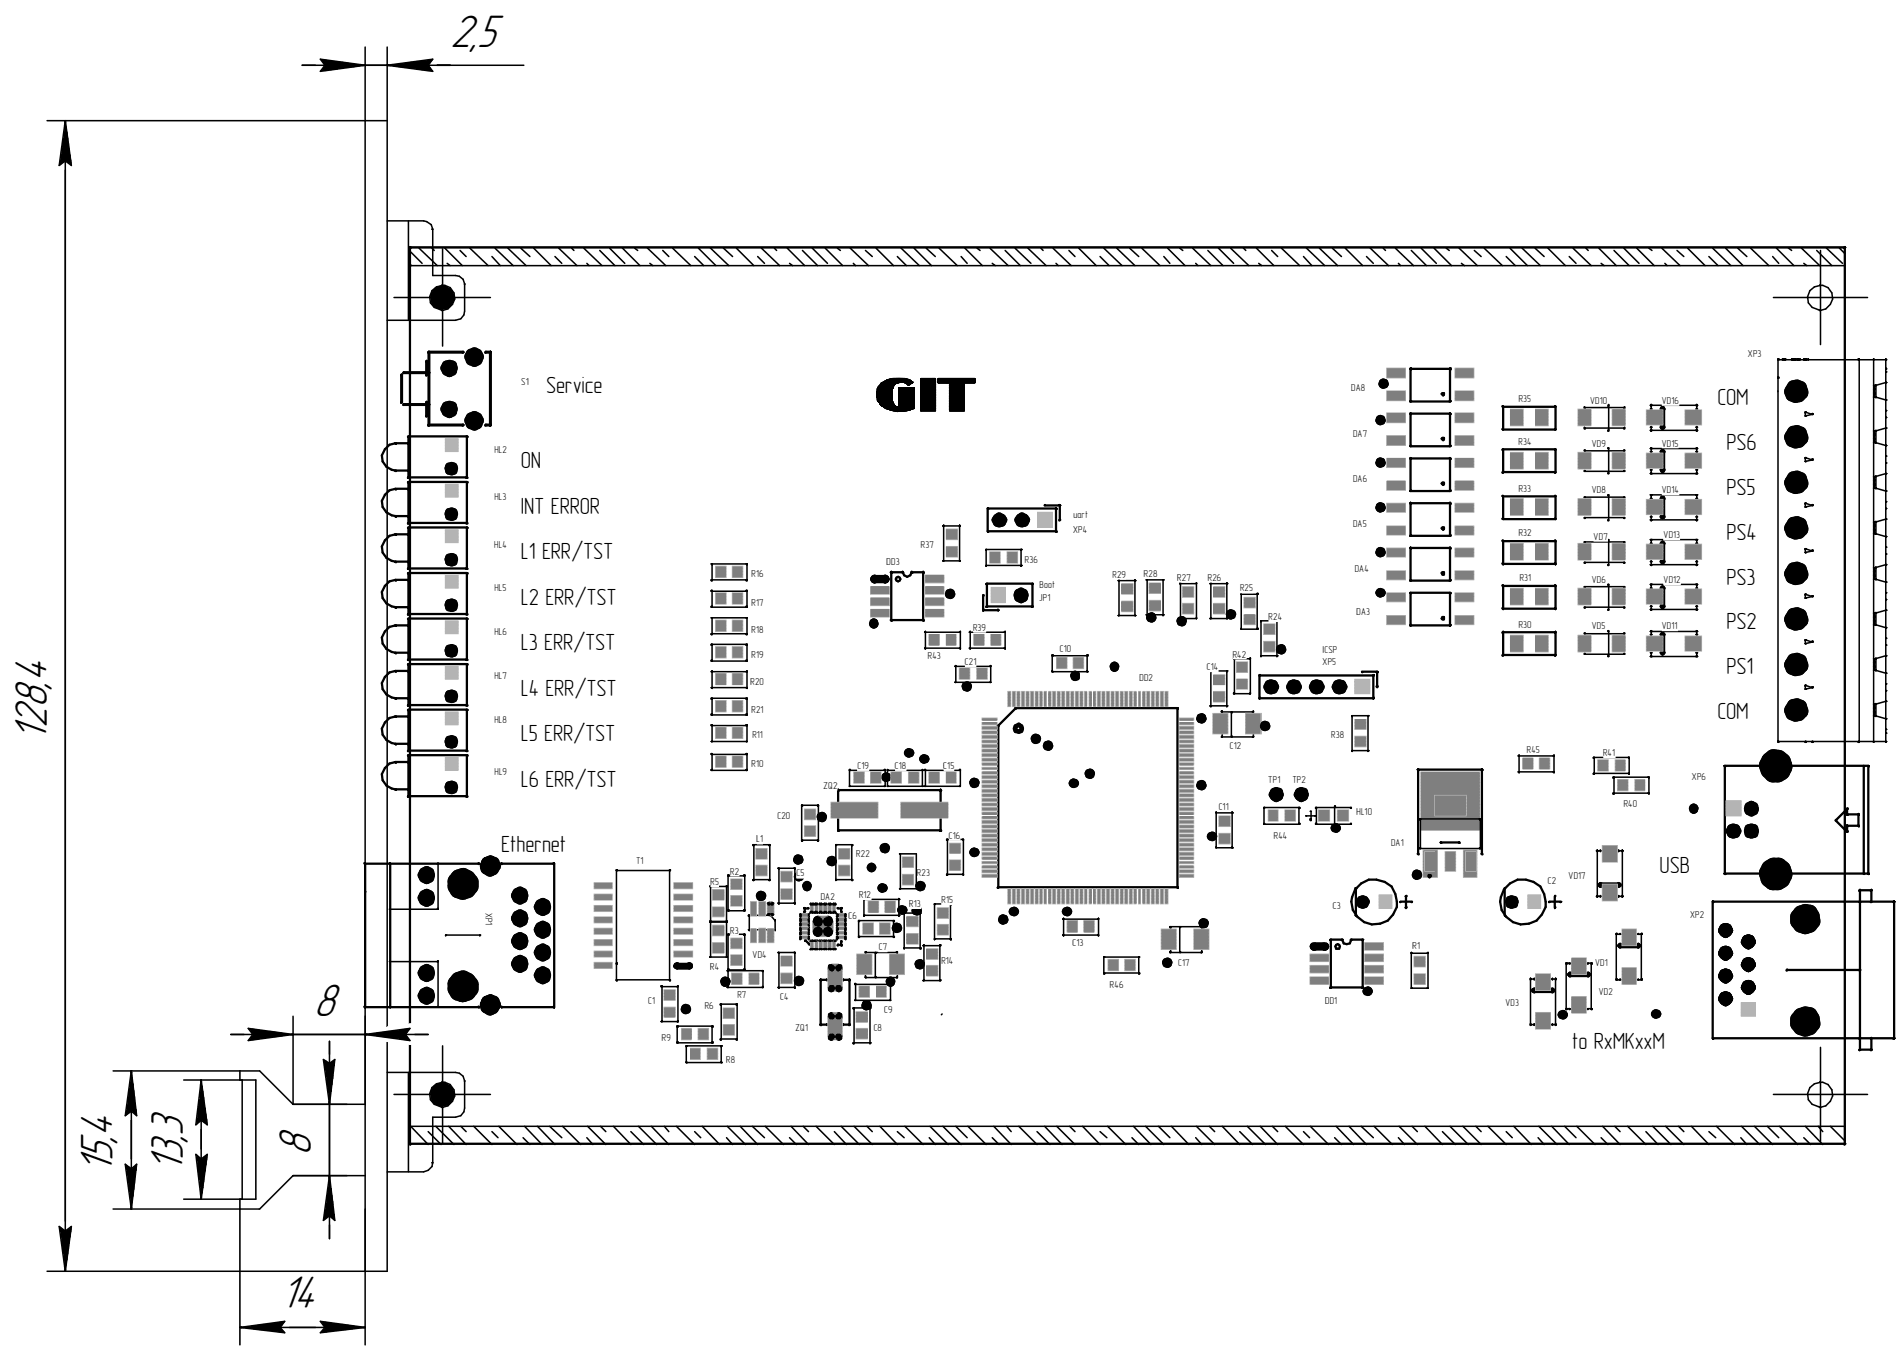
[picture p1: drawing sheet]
<svg xmlns="http://www.w3.org/2000/svg" width="212mm" height="151mm" viewBox="0 0 212 151" stroke-linecap="round" stroke-linejoin="round" font-family="sans-serif">
<defs><g id="words">
<g font-size="5.4">
<text x="50.2" y="5.2">2,5</text>
<text x="5.2" y="76.8" transform="rotate(-90 5.2 76.8)">,</text>
<text x="5.2" y="76.1" transform="rotate(-90 5.2 76.1)">4</text>
<text x="5.2" y="82.7" transform="rotate(-90 5.2 82.7)">1</text>
<text x="5.2" y="81.3" transform="rotate(-90 5.2 81.3)">2</text>
<text x="5.2" y="79" transform="rotate(-90 5.2 79)">8</text>
<text x="35" y="113.3">8</text>
<text x="12.5" y="131" transform="rotate(-90 12.5 131)">1</text>
<text x="12.5" y="129.5" transform="rotate(-90 12.5 129.5)">5</text>
<text x="12.5" y="127.6" transform="rotate(-90 12.5 127.6)">,</text>
<text x="12.5" y="126.8" transform="rotate(-90 12.5 126.8)">4</text>
<text x="20.4" y="130.8" transform="rotate(-90 20.4 130.8)">1</text>
<text x="20.4" y="129.4" transform="rotate(-90 20.4 129.4)">3</text>
<text x="20.4" y="127.4" transform="rotate(-90 20.4 127.4)">,</text>
<text x="20.4" y="126.7" transform="rotate(-90 20.4 126.7)">3</text>
<text x="34.6" y="128.9" transform="rotate(-90 34.6 128.9)">8</text>
<text x="31.2" y="146">14</text>
</g>
<g font-size="2.6">
<text x="60.9" y="43.8">Service</text>
<text x="191.5" y="45.2">COM</text>
<text x="58.1" y="52.2">ON</text>
<text x="192.5" y="50.2">PS6</text>
<text x="58.1" y="57.3">INT ERROR</text>
<text x="192.5" y="55.2">PS5</text>
<text x="58.1" y="62.4">L1 ERR/TST</text>
<text x="192.5" y="60.2">PS4</text>
<text x="192.5" y="65.2">PS3</text>
<text x="58.1" y="67.5">L2 ERR/TST</text>
<text x="192.5" y="70.2">PS2</text>
<text x="58.1" y="77.6">L4 ERR/TST</text>
<text x="58.1" y="72.6">L3 ERR/TST</text>
<text x="192.5" y="75.2">PS1</text>
<text x="58.1" y="82.7">L5 ERR/TST</text>
<text x="191.5" y="80.2">COM</text>
<text x="58.1" y="87.8">L6 ERR/TST</text>
<text x="55.9" y="95">Ethernet</text>
<text x="185.1" y="97.4">USB</text>
<text x="175.3" y="117">to RxMKxxM</text>
</g>
<g font-size="1.1">
<text x="194.9" y="39.8">XP3</text>
<text x="58.1" y="43">S1</text>
<text x="150.7" y="43.6">DA8</text>
<text x="169.4" y="44.8">R35</text>
<text x="177.3" y="45">VD10</text>
<text x="185.3" y="45">VD16</text>
<text x="55.1" y="50.5">HL2</text>
<text x="150.9" y="53.8">DA6</text>
<text x="150.9" y="48.8">DA7</text>
<text x="169.4" y="49.6">R34</text>
<text x="177.5" y="49.8">VD9</text>
<text x="185.3" y="49.8">VD15</text>
<text x="55.1" y="55.8">HL3</text>
<text x="119.7" y="59.4">XP4</text>
<text x="119.7" y="57.8">uart</text>
<text x="150.9" y="58.8">DA5</text>
<text x="169.4" y="59.8">R32</text>
<text x="169.4" y="54.8">R33</text>
<text x="177.5" y="55">VD8</text>
<text x="185.3" y="55">VD14</text>
<text x="55.1" y="61.1">HL4</text>
<text x="55.1" y="66">HL5</text>
<text x="83.8" y="64.4">R16</text>
<text x="98.9" y="63">DD3</text>
<text x="102.7" y="61.2">R37</text>
<text x="114.3" y="62.8">R36</text>
<text x="115.9" y="65.6">Boot</text>
<text x="124.1" y="64.5">R29</text>
<text x="127.6" y="64.4">R28</text>
<text x="131.3" y="64.8">R27</text>
<text x="134.7" y="64.8">R26</text>
<text x="138.3" y="66">R25</text>
<text x="151.1" y="63.8">DA4</text>
<text x="169.5" y="64.8">R31</text>
<text x="177.5" y="65">VD6</text>
<text x="177.7" y="60.2">VD7</text>
<text x="185.5" y="65">VD12</text>
<text x="185.5" y="60">VD13</text>
<text x="55.1" y="70.8">HL6</text>
<text x="83.8" y="70.6">R18</text>
<text x="83.8" y="67.6">R17</text>
<text x="108.5" y="70.4">R39</text>
<text x="115.9" y="67">JP1</text>
<text x="141.5" y="69.2">R24</text>
<text x="151.3" y="68.6">DA3</text>
<text x="169.4" y="70">R30</text>
<text x="177.5" y="70.2">VD5</text>
<text x="185.3" y="70.2">VD11</text>
<text x="55.1" y="75.7">HL7</text>
<text x="83.7" y="76.4">R20</text>
<text x="83.8" y="73.4">R19</text>
<text x="103.5" y="73.6">R43</text>
<text x="107.6" y="74.2">C21</text>
<text x="118.2" y="72.8">C10</text>
<text x="127.1" y="76">DD2</text>
<text x="134.6" y="74.8">C14</text>
<text x="137.5" y="73.4">R42</text>
<text x="147.5" y="74.2">XP5</text>
<text x="147.5" y="72.8">ICSP</text>
<text x="55.1" y="80.6">HL8</text>
<text x="83.8" y="79.6">R21</text>
<text x="83.9" y="82.4">R11</text>
<text x="137.2" y="83.6">C12</text>
<text x="148.5" y="82.4">R38</text>
<text x="170.3" y="84">R45</text>
<text x="55.1" y="86.5">HL9</text>
<text x="83.8" y="85.6">R10</text>
<text x="91.8" y="88">ZQ2</text>
<text x="95.6" y="85.8">C19</text>
<text x="99.8" y="85.8">C18</text>
<text x="105.2" y="85.8">C15</text>
<text x="141.4" y="87.3">TP1</text>
<text x="144.1" y="87.3">TP2</text>
<text x="178.8" y="84.4">R41</text>
<text x="181.1" y="90">R40</text>
<text x="188.7" y="87">XP6</text>
<text x="84.4" y="94">L1</text>
<text x="86.7" y="91.4">C20</text>
<text x="95.5" y="95.6">R22</text>
<text x="105.8" y="93.6">C16</text>
<text x="135.9" y="90.4">C11</text>
<text x="142.1" y="93.6">R44</text>
<text x="151.3" y="91">HL10</text>
<text x="155.1" y="94.4">DA1</text>
<text x="54.2" y="101.8" transform="rotate(90 54.2 101.8)">XP1</text>
<text x="70.9" y="96.4">T1</text>
<text x="79.2" y="98.8">R5</text>
<text x="81.4" y="97.6">R2</text>
<text x="88.8" y="97.8">C5</text>
<text x="91.5" y="100.4">DA2</text>
<text x="95.8" y="100.2">R12</text>
<text x="101.4" y="101.2">R13</text>
<text x="102.3" y="97.8">R23</text>
<text x="105" y="100.8">R15</text>
<text x="148.6" y="101.4">C3</text>
<text x="172.6" y="98.6">C2</text>
<text x="174.9" y="98">VD17</text>
<text x="81.4" y="104.2">R3</text>
<text x="83.9" y="106.8">VD4</text>
<text x="94.6" y="102.6">C6</text>
<text x="98" y="106">C7</text>
<text x="105" y="107.6">R14</text>
<text x="119.6" y="105.6">C13</text>
<text x="131.4" y="107.8">C17</text>
<text x="157.5" y="105.8">R1</text>
<text x="177.9" y="107.8">VD1</text>
<text x="188.5" y="102.4">XP2</text>
<text x="72.3" y="112">C1</text>
<text x="78.6" y="112.6">R6</text>
<text x="79.2" y="108.2">R4</text>
<text x="82.2" y="111.4">R7</text>
<text x="87" y="111.6">C4</text>
<text x="98.6" y="113">C9</text>
<text x="123.8" y="110.3">R46</text>
<text x="147.8" y="112">DD1</text>
<text x="167.9" y="112.2">VD3</text>
<text x="178.3" y="111">VD2</text>
<text x="73.8" y="116.2">R9</text>
<text x="81" y="118.6">R8</text>
<text x="88.7" y="115">ZQ1</text>
<text x="97.4" y="115">C8</text>
</g>
</g></defs>
<g fill="none" stroke="#000" stroke-width=".25">
<path d="M45.7 27.6v100zM45.7 27.6h160zM205.7 27.6v100zM42.6 55.9l.1 .7zM42.6 50.8l.1 .7zM42.7 56.6l.4 .5zM42.7 51.5l.4 .6zM42.9 55.2l-.3 .7zM42.9 50.1l-.3 .7zM43.1 57.1l.6 .4zM43.1 52.1l.6 .3zM43.4 59.8l.7-.2z"/>
<path d="M43.4 59.8l-.5 .5zM43.4 54.7l.7-.2zM43.4 54.7l-.5 .5zM43.4 49.6l.7-.2zM43.4 49.6l-.5 .5zM43.7 57.5l.4 .1zM43.7 52.4l.4 .1zM44.1 59.6h1.5zM44.1 57.6h1.5zM44.1 54.5h1.5zM44.1 52.5h1.5zM44.1 49.4h1.5z"/>
<path d="M45.6 58.8v4.6zM45.6 58.3h6.4zM45.6 53.8v4.5zM45.6 53.3h6.4zM45.6 48.7v4.6zM45.6 58.8h6.5zM45.6 53.8h6.5zM45.6 48.7h6.5zM52.1 58.8v4.6zM52.1 53.8v4.5zM52.1 48.7v4.6zM110.2 56.7v2.6z"/>
<path d="M110.2 59.3h7.6zM110.2 56.7h7.6zM116.5 56.4h1.7zM117.8 56.7v2.6zM118.2 56.4v1.6zM157.3 51.1v3.7zM157.3 51.1h4.4zM157.3 54.8h4.4zM157.3 41.1v3.7zM157.3 41.1h4.4zM157.3 44.8h4.4zM157.3 56.1v3.7z"/>
<path d="M157.3 56.1h4.4zM157.3 59.8h4.4zM157.3 46.1v3.7zM157.3 46.1h4.4zM157.3 49.8h4.4zM160.8 53.9l.1 .1zM160.8 43.9l.1 .1zM160.8 58.9l.1 .1zM160.8 48.9l.1 .1zM160.9 53.8h.1zM160.9 53.8l-.1 .1zM160.9 54l.1 .1z"/>
<path d="M160.9 43.9h.1zM160.9 43.9h-.1zM160.9 44l.1 .1zM160.9 58.8h.1zM160.9 58.8l-.1 .1zM160.9 59l.1 .1zM160.9 48.9h.1zM160.9 48.9h-.1zM160.9 49l.1 .1zM161 53.8h.1M161 43.9h.1M161 58.8h.1"/>
<path d="M161 59.1v-.1zM161 48.9h.1M161 49.1v-.1zM161 53.8v.1zM161 54v.1zM161 53.9v.1zM161 44v.1zM161 43.9v.1zM161 58.8v.1zM161 58.9v.1zM161 48.9v.1zM161.7 51.1v3.7z"/>
<path d="M161.7 41.1v3.7zM161.7 56.1v3.7zM161.7 46.1v3.7zM167.6 45.4v2.5zM167.6 45.4h5.9zM167.6 47.9h5.9zM167.6 55.4v2.5zM167.6 55.4h5.9zM167.6 57.9h5.9zM167.6 50.1v2.6zM167.6 50.1h5.9zM167.6 52.7h5.9z"/>
<path d="M173.5 45.4v2.5zM173.5 55.4v2.5zM173.5 50.1v2.6zM42.6 76.2l.1 .7zM42.6 61l.1 .6zM42.6 71.1l.1 .7zM42.6 66l.1 .7zM42.7 76.9l.4 .6zM42.7 61.6l.4 .6zM42.7 71.8l.4 .6zM42.7 66.7l.4 .6zM42.9 75.5l-.3 .7z"/>
<path d="M42.9 60.3l-.3 .7zM42.9 70.4l-.3 .7zM42.9 65.4l-.3 .6zM43.1 77.5l.6 .3zM43.1 62.2l.6 .4zM43.1 72.4l.6 .3zM43.1 67.3l.6 .3zM43.4 75l.7-.2zM43.4 75l-.5 .5zM43.4 69.9l.7-.1zM43.4 69.9l-.5 .5zM43.4 64.9l.7-.2z"/>
<path d="M43.4 64.9l-.5 .5zM43.7 77.8l.4 .1zM43.7 62.6l.4 .1zM43.7 72.7l.4 .1zM43.7 67.6l.4 .1zM44.1 77.9h1.5zM44.1 74.8h1.5zM44.1 62.7h1.5zM44.1 79.9h1.5zM44.1 72.8h1.5zM44.1 69.8h1.5zM44.1 67.7h1.5z"/>
<path d="M44.1 64.7h1.5zM45.6 78.7h6.4zM45.6 74.1v4.6zM45.6 63.4h6.4zM45.6 79.2v4.5zM45.6 73.6h6.4zM45.6 69v4.6zM45.6 68.5h6.4zM45.6 63.9v4.6zM45.6 74.1h6.5zM45.6 79.2h6.5zM45.6 69h6.5z"/>
<path d="M45.6 63.9h6.5zM52.1 74.1v4.6zM52.1 79.2v4.5zM52.1 69v4.6zM52.1 63.9v4.6zM99.4 63.8v5.4zM99.4 69.2h3.6zM99.4 63.8h1.3zM99.9 64.6l.1 .2zM100 64.8l.2 .1zM100 64.4l.2-.1zM100 64.4l-.1 .2z"/>
<path d="M100.2 64.9l.1-.1zM100.2 64.3l.1 .1zM100.3 64.4l.1 .2zM100.4 64.6l-.1 .2zM100.7 63.8l.1 .4zM100.8 64.2l.4 .1zM101.2 64.3l.3-.1zM101.7 63.8h1.3zM101.7 63.8l-.2 .4zM103 63.8v5.4zM109.6 66.4v1.7zM109.6 68.1h1.7z"/>
<path d="M110.1 65.1v2.5zM110.1 65.1h5zM110.1 67.6h5zM113.3 79h18zM115.1 65.1v2.5zM131.3 79v20zM140.5 75.4v2.5zM140.5 75.4h12.7zM140.5 77.9h12.7zM151.9 74.9h1.7zM153.2 75.4v2.5zM153.6 74.9v1.7z"/>
<path d="M157.3 66.1v3.7zM157.3 66.1h4.4zM157.3 69.8h4.4zM157.3 61.1v3.7zM157.3 61.1h4.4zM157.3 64.8h4.4zM160.8 69l.1 .1zM160.8 63.9l.1 .2zM160.9 68.8h.1zM160.9 68.8l-.1 .2zM160.9 69.1h.1zM160.9 63.8h.1z"/>
<path d="M160.9 63.8l-.1 .1zM160.9 64.1h.1zM161 68.8h.1M161 69.1h.1M161 63.8h.1M161 64.1h.1M161 68.8v.2zM161 69v.1zM161 63.8v.1zM161 63.9v.2zM161.7 66.1v3.7zM161.7 61.1v3.7z"/>
<path d="M167.6 60.4v2.5zM167.6 60.4h5.9zM167.6 62.9h5.9zM167.6 70.5v2.6zM167.6 70.5h5.9zM167.6 73.1h5.9zM167.6 65.4v2.5zM167.6 65.4h5.9zM167.6 67.9h5.9zM173.5 60.4v2.5zM173.5 70.5v2.6zM173.5 65.4v2.5z"/>
<path d="M40.7 96.4h12.7zM40.7 96.4v16zM42.6 86.4l.1 .6zM42.6 81.3l.1 .7zM42.7 87l.4 .6zM42.7 82l.4 .5zM42.9 85.7l-.3 .7zM42.9 80.6l-.3 .7zM43.1 87.6l.6 .4zM43.1 82.5l.6 .4zM43.4 85.2l.7-.2zM43.4 85.2l-.5 .5z"/>
<path d="M43.4 80.1l.7-.2zM43.4 80.1l-.5 .5zM43.5 96.4v16zM43.7 88l.4 .1zM43.7 82.9l.4 .1zM44.1 88.1h1.5zM44.1 85h1.5zM44.1 83h1.5zM45.6 88.8h6.4zM45.6 84.2v4.6zM45.6 83.7h6.4zM45.6 84.2h6.5z"/>
<path d="M52.1 84.2v4.6zM56 96.4h5.8zM61.8 96.4v16zM93.5 88.1v4.5zM93.5 92.6h11.4zM93.5 88.1h11.4zM104.9 88.1v4.5zM111.3 80.9l2-1.9zM111.3 99h20zM111.3 80.9v18.1zM151.1 99.2l-.3 .9zM151.2 99.1v3z"/>
<path d="M151.8 98.6l.9-.5zM151.8 98.6l-.7 .6zM152.7 98.1h.8zM153.5 98.1l.9 .3zM154.4 98.4l.8 .5zM155.2 98.9l.4 .8zM155.6 99.7l.2 .9zM156.8 100v1.3zM158.2 85.9v9.3zM158.2 85.9h7.1zM159.3 97.6h.1zM159.3 97.6v.1z"/>
<path d="M159.3 97.7v.1zM159.3 97.8l.1 .1zM159.4 97.6h.1zM159.4 97.9l.1-.1zM159.5 97.6l.1 .1zM159.5 97.8l.1-.1zM160.7 94h2zM165.3 85.9v9.3zM167.7 99.2l.7-.6zM167.7 99.2l-.3 .9zM167.8 99.1v3zM168.4 98.6l.8-.5z"/>
<path d="M169.2 98.1h1zM170.2 98.1l.8 .3zM171 98.4l.8 .5zM171.8 98.9l.4 .8zM172.2 99.7l.2 .9zM173.4 100v1.3zM192.4 97.5h16zM192.4 85.4h16zM192.4 85.4v12.1zM204.7 91.5l1.3 1.3zM204.7 91.5l1.3-1.2zM206 92.1h1.3z"/>
<path d="M206 90.8h1.3zM206 92.1v.7zM206 90.3v.5zM207.3 90.8v1.3zM207.4 99.3h1.3zM207.4 99.3v1.3zM207.9 85.4v12.1zM208.4 85.4v12.1zM208.7 99.3v1.3zM40.7 112.4h12.7zM56 112.4h5.8zM89.7 101.3h.5z"/>
<path d="M89.7 101.3v.4zM89.8 104.9l.5 .4zM91.5 109.3h.7zM91.5 114.3h.7zM91.5 109.3v5zM93.5 105.4h.3zM93.5 101.3h.3zM93.8 105v.4zM93.8 101.3v.4zM94.1 109.3h.6zM94.1 114.3h.6zM94.7 109.3v5z"/>
<path d="M148.4 104.8v5.4zM148.4 110.2h3.6zM148.4 104.8h1.3zM148.9 105.6l.1 .2zM149 105.8h.2zM149 105.4l.2-.1zM149 105.4l-.1 .2zM149.2 105.8h.2zM149.2 105.3l.2 .1zM149.4 105.4v.2zM149.4 105.6v.2zM149.7 104.8l.2 .4z"/>
<path d="M149.9 105.2l.3 .1zM150.2 105.3l.3-.1zM150.7 104.8h1.3zM150.7 104.8l-.2 .4zM150.7 100.6l.2 .9zM150.8 100.1l-.1 .5zM150.9 101.5l.5 .8zM151.4 102.3l.7 .6zM152 104.8v5.4zM152.1 102.9l.9 .2zM153 103.1l.9-.1zM153.9 103l.9-.3z"/>
<path d="M155.4 102l-.6 .7zM155.8 101.2l-.4 .8zM155.8 100.6v.6zM156.2 100.6h1.3zM167.3 100.6l.2 .9zM167.4 100.1l-.1 .5zM167.5 101.5l.5 .8zM168 102.3l.7 .6zM168.7 102.9l.9 .2zM169.6 103.1l.9-.1zM170.5 103l.9-.3zM172 102l-.6 .7z"/>
<path d="M172.4 101.2l-.4 .8zM172.4 100.6v.6zM172.8 100.6h1.3zM191 115.8h20.2zM191 100.6h20.2zM191 100.6v15.2zM199.3 108.2h8.1zM207.4 117.1h1.3zM207.4 115.8v1.3zM207.4 100.6v15.2zM208.7 115.8v1.3zM211.2 100.6v15.2z"/>
<path d="M45.7 127.6h160z"/>
</g>
<g fill="none" stroke="#000" stroke-width=".17">
<path d="M5.2 13.5h35.5zM6.6 18.5l.7-.6zM7.3 13.5l.7 5zM7.3 17.9l.7 .6zM7.3 13.5l-.7 5zM7.3 13.5v128.3zM33.7 7.3h7zM35.7 6.6l5 .7zM35.7 6.6l.5 .7zM35.7 8l5-.7zM36.2 7.3l-.5 .7zM40.7 13.5v128.3z"/>
<path d="M40.7 13.5h2.5zM40.7 7.3h2.5zM40.7 5.2v8.3zM43.2 13.5v128.3zM43.2 5.2v8.3zM43.2 7.3l5.1 .7zM43.2 7.3l5.1-.7zM43.2 7.3h7zM43.2 7.3h5.1zM47.8 7.3l.5 .7zM48.3 6.6l-.5 .7zM48.3 7.3h10.1z"/>
<path d="M43.2 24.6h4zM43.2 35.7h7.6zM43.9 33.2h5.5zM45.6 24.6v11.1zM45.6 27.6h.1zM45.6 27.6l.1 .1zM45.7 27.6v100zM45.7 27.6h160zM45.7 29.5l.2 .1zM45.7 28l1.4 1.4zM45.7 29.6h160zM45.7 27.5l.1 .1z"/>
<path d="M45.7 27.5v.1zM45.7 27.7h.1zM45.7 27.6h.1zM45.7 27.6v.1zM45.8 27.6v.1zM46.7 27.7l2.1 1.9zM47.2 24.6l.4 .1zM47.6 24.7l.5 .4zM47.8 39.3v.1zM47.8 39.4h.1M47.8 39.3h.1zM47.8 39.2v.1z"/>
<path d="M47.8 39.4l.1-.1zM47.9 33.1l.1 .7zM48 33.8l.4 .5zM48.1 25.1l.2 .5zM48.2 27.7l.2 .2zM48.2 32.4l.5-.4zM48.2 32.4l-.3 .7zM48.2 25.6h.1zM48.3 25.6v5.1zM48.3 30.7h2.5zM48.4 34.3l.7 .2zM48.7 32l.7-.2z"/>
<path d="M49.1 34.5l.3 .1zM49.3 34.6h.1zM49.3 31.8h.1zM49.4 27.8v5.4zM49.4 33.2v5.4zM49.4 34.6l.6-.1zM49.4 31.8h.2zM49.4 33.2h5.3zM49.6 27.7l2 1.9zM49.6 31.8l.6 .3zM49.9 29.4l.3 .2zM50 34.5l.5-.5z"/>
<path d="M50.2 32.1l.4 .6zM50.6 32.7l.1 .7zM50.7 33.4l-.2 .6zM50.8 35.7l.6-.1zM50.8 30.7l.4 .1zM51.2 30.8l.4 .4zM51.3 27.9l.7 .7zM51.6 39.3v.1zM51.6 39.4h.1M51.6 31.2l.2 .5zM51.6 39.3h.1zM51.6 39.2v.1z"/>
<path d="M51.6 39.4l.1-.1zM51.7 35.1l-.3 .5zM51.8 34.7l-.1 .4zM51.8 31.7v3zM51.8 31.7h.1M52.4 27.7l2 1.9zM54.1 39.3v.1zM54.1 39.4h.1zM54.2 39.3h.1zM54.2 39.2v.1zM54.2 39.2l-.1 .1zM54.2 39.4l.1-.1z"/>
<path d="M54.6 39.3v.1zM54.6 39.4h.1zM54.7 39.3h.1zM54.7 39.2v.1zM54.7 39.2l-.1 .1zM54.7 39.4l.1-.1zM54.9 28.6l.9 1zM55.2 27.7l2 1.9zM56.6 27.7l2.1 1.9zM58.1 27.7l1 .9zM59.5 27.7l2 1.9zM61.9 28.6l.8 .8z"/>
<path d="M62.3 27.7l2 1.9zM63.8 27.7l.2 .2zM65.1 27.7l2 1.9zM65.4 29.4l.3 .2zM66.9 27.9l1.7 1.7zM68 27.7l1.7 1.7zM69.4 27.7l2 1.9zM70.8 27.7l.3 .2zM72.2 27.7l2.1 1.9zM72.5 29.4l.3 .2zM73.9 27.9l.7 .7zM75 27.7l2 1.9z"/>
<path d="M77.5 28.6l1 1zM77.9 27.7l1.9 1.9zM79.2 27.7l2.1 1.9zM80.7 27.7l1 .9zM82.1 27.7l2 1.9zM84.5 28.6l.8 .8zM84.9 27.7l2.1 1.9zM86.4 27.7l.2 .2zM87.8 27.7l1.9 1.9zM88.1 29.4l.3 .2zM89.5 27.9l1.7 1.7zM90.6 27.7l1.7 1.7z"/>
<path d="M92 27.7l2 1.9zM93.4 27.7l.3 .2zM94.8 27.7l2.1 1.9zM95.2 29.4l.2 .2zM96.5 27.9l.8 .7zM97.7 27.7l2 1.9zM100.1 28.6l1 1zM100.5 27.7l2 1.9zM101.9 27.7l2 1.9zM103.3 27.7l1 .9zM104.7 27.7l2.1 1.9zM107.2 28.6l.7 .8z"/>
<path d="M107.6 27.7l2 1.9zM109 27.7l.3 .2zM110.4 27.7l2 1.9zM110.7 29.4l.3 .2zM112.1 27.9l1.7 1.7zM113.2 27.7l1.8 1.7zM114.6 27.7l2.1 1.9zM116.1 27.7l.2 .2zM117.4 27.7l2.1 1.9zM117.8 29.4l.2 .2zM119.2 27.9l.7 .7zM120.3 27.7l2 1.9z"/>
<path d="M122.7 28.6l1 1zM123.1 27.7l2 1.9zM124.5 27.7l2.1 1.9zM126 27.7l1 .9zM127.3 27.7l2.1 1.9zM129.8 28.6l.7 .8zM130.2 27.7l2 1.9zM131.6 27.7l.3 .2zM133 27.7l2 1.9zM133.3 29.4l.3 .2zM134.7 27.9l1.7 1.7zM135.9 27.7l1.7 1.7z"/>
<path d="M137.2 27.7l2.1 1.9zM138.7 27.7l.2 .2zM140.1 27.7l2 1.9zM140.4 29.4l.3 .2zM141.8 27.9l.7 .7zM142.9 27.7l2 1.9zM145.4 28.6l.9 1zM145.7 27.7l2 1.9zM147.2 27.7l2 1.9zM148.6 27.7l1 .9zM150 27.7l2 1.9zM152.4 28.6l.8 .8z"/>
<path d="M152.8 27.7l2.1 1.9zM154.3 27.7l.2 .2zM155.6 27.7l2 1.9zM156 29.4l.2 .2zM157.4 27.9l1.7 1.7zM158.5 27.7l1.7 1.7zM159.9 27.7l2 1.9zM161.3 27.7l.3 .2zM162.7 27.7l2.1 1.9zM163 29.4l.3 .2zM164.4 27.9l.8 .7zM165.5 27.7l2.1 1.9z"/>
<path d="M168 28.6l1 1zM168.4 27.7l1.9 1.9zM169.8 27.7l2 1.9zM171.2 27.7l1 .9zM172.6 27.7l2 1.9zM175 28.6l.8 .8zM175.4 27.7l2.1 1.9zM176.9 27.7l.2 .2zM178.3 27.7l2 1.9zM178.6 29.4l.3 .2zM180 27.9l1.7 1.7zM181.1 27.7l1.7 1.7z"/>
<path d="M182.5 27.7l2 1.9zM183.9 27.7l.3 .2zM185.3 27.7l2.1 1.9zM185.7 29.4l.2 .2zM187 27.9l.8 .7zM188.2 27.7l2 1.9zM190.6 28.6l1 1zM191 27.7l2 1.9zM192.4 27.7l2 1.9zM193.8 27.7l1 .9zM195.2 27.7l2.1 1.9zM197.7 28.6l.7 .8z"/>
<path d="M197.8 33.2h5.2zM198.1 27.7l2 1.9zM199.5 27.7l.3 .2zM200.9 27.7l2 1.9zM201.2 29.4l.3 .2zM201.6 33.1l.1 .7zM201.7 33.8l.4 .5zM201.8 32.4l.6-.4zM201.8 32.4l-.2 .7zM202.1 34.3l.7 .2zM202.4 32l.6-.2zM202.6 27.9l1.7 1.7z"/>
<path d="M202.8 34.5l.2 .1zM202.9 34.6h.1zM202.9 31.8h.1zM203 27.9v5.3zM203 33.2h5.3zM203 34.6l.6-.1zM203 31.8h.3zM203 33.2v5.2zM203.3 31.8l.6 .3zM203.6 34.5l.5-.5zM203.7 27.7l1.8 1.7zM203.9 32.1l.4 .6z"/>
<path d="M204.3 32.7l.1 .7zM204.4 33.4l-.3 .6zM205.1 27.7l.6 .6zM205.7 27.6v.1zM205.7 27.7h.1M205.7 27.6v100zM205.7 27.6h.1zM205.7 27.5v.1zM205.7 27.7l.1-.1zM44 59.6h.1zM44 59.6l.1 .1zM44 57.6h.1z"/>
<path d="M44 57.6l.1 .1zM44 54.5h.1zM44 54.5l.1 .1zM44 52.5h.1zM44 52.5l.1 .1zM44 49.4h.1zM44 49.4l.1 .1zM44.1 59.6h.1zM44.1 59.7h.1zM44.1 57.6h.1zM44.1 57.7h.1zM44.1 54.5h.1z"/>
<path d="M44.1 54.6h.1zM44.1 52.5h.1zM44.1 52.6h.1zM44.1 49.4h.1zM44.1 49.5h.1zM44.2 59.6v.1zM44.2 57.6v.1zM44.2 54.5v.1zM44.2 52.5v.1zM44.2 49.4v.1zM44.7 41.8v.1zM44.7 41.9h.1z"/>
<path d="M44.7 44.9v.1zM44.7 45h.1zM44.8 41.8h.1zM44.8 41.7v.1zM44.8 41.7l-.1 .1zM44.8 41.9l.1-.1zM44.8 44.9h.1zM44.8 44.8v.1zM44.8 44.8l-.1 .1zM44.8 45l.1-.1zM45 45.1v.1zM45 45.2h.1"/>
<path d="M45 41.6v.1zM45 41.7h.1M45 45.1h.1zM45 45v.1zM45 45.2l.1-.1zM45 41.6h.1zM45 41.5v.1zM45 41.7l.1-.1zM45.5 59.6h.1zM45.5 59.6v.1zM45.5 59.7h.1zM45.5 58.8h.1z"/>
<path d="M45.5 58.8v.1zM45.5 58.9h.1zM45.5 57.6h.1zM45.5 57.6v.1zM45.5 57.7h.1zM45.5 54.5h.1zM45.5 54.5v.1zM45.5 54.6h.1zM45.5 58.3h.1zM45.5 58.3v.1zM45.5 58.4h.1zM45.5 53.8h.1z"/>
<path d="M45.5 53.8h.1M45.5 52.5h.1zM45.5 52.5v.1zM45.5 52.6h.1zM45.5 49.4h.1zM45.5 49.4v.1zM45.5 49.5h.1zM45.5 53.3h.1zM45.5 53.3h.1M45.5 48.7h.1zM45.5 48.7v.1zM45.5 48.8h.1z"/>
<path d="M45.6 59.6h.1M45.6 59.7v-.1zM45.6 58.8h.1M45.6 58.8v.1zM45.6 58.9v-.1zM45.6 57.6h.1M45.6 57.7v-.1zM45.6 54.5h.1M45.6 54.6v-.1zM45.6 58.3h.1M45.6 58.4v-.1zM45.6 53.8h.1"/>
<path d="M45.6 52.5h.1M45.6 52.6v-.1zM45.6 49.4h.1M45.6 49.5v-.1zM45.6 53.3h.1M45.6 48.7h.1M45.6 48.7v.1zM45.6 48.8v-.1zM45.6 58.8h.1zM45.6 58.9h.1zM45.6 53.8h.1zM45.6 48.7h.1z"/>
<path d="M45.6 48.8h.1zM45.7 58.8v.1zM45.7 53.8h.1M45.7 48.7v.1zM47.5 44.9v.1zM47.5 45h.1zM47.5 46.4v.1zM47.5 46.5h.1zM47.5 40.3v.1zM47.5 40.4h.1zM47.5 41.8v.1zM47.5 41.9h.1z"/>
<path d="M47.6 44.9h.1zM47.6 44.8v.1zM47.6 44.8l-.1 .1zM47.6 45l.1-.1zM47.6 46.4h.1zM47.6 46.3v.1zM47.6 46.3l-.1 .1zM47.6 46.5l.1-.1zM47.6 40.3h.1zM47.6 40.2v.1zM47.6 40.2l-.1 .1zM47.6 40.4l.1-.1z"/>
<path d="M47.6 41.8h.1zM47.6 41.7v.1zM47.6 41.7l-.1 .1zM47.6 41.9l.1-.1zM47.8 45.1v.1zM47.8 45.2h.1M47.8 41.6v.1zM47.8 41.7h.1M47.8 47.4v.1zM47.8 47.5h.1M47.8 45.1h.1zM47.8 45v.1z"/>
<path d="M47.8 45.2l.1-.1zM47.8 41.6h.1zM47.8 41.5v.1zM47.8 41.7l.1-.1zM47.8 47.4h.1zM47.8 47.3v.1zM47.9 47.4l-.1 .1zM51.6 47.4v.1zM51.6 47.5h.1M51.6 47.4h.1zM51.6 47.3v.1zM51.7 47.4l-.1 .1z"/>
<path d="M51.9 58.3h.1zM51.9 58.3l.1 .1zM51.9 53.3h.1zM52 58.8h.1zM52 58.8l.1 .1zM52 58.3h.1zM52 58.4h.1zM52 53.8h.1zM52 58.3l.1 .1zM52 53.3h.1zM52 48.7h.1zM52 48.7l.1 .1z"/>
<path d="M52.1 58.8h.1zM52.1 58.9h.1zM52.1 58.3v.1zM52.1 53.8h.1zM52.1 58.3h.1zM52.1 58.4h.1zM52.1 53.3h.1M52.1 48.7h.1zM52.1 48.8h.1zM52.1 53.3h.1zM52.2 58.8v.1zM52.2 53.8h.1"/>
<path d="M52.2 58.3v.1zM52.2 48.7v.1zM52.2 53.3h.1M54.1 47.4v.1zM54.1 47.5h.1zM54.2 47.4h.1zM54.2 47.3v.1zM54.2 47.3l-.1 .1zM54.3 47.4l-.1 .1zM54.6 47.4v.1zM54.6 47.5h.1zM54.7 47.4h.1z"/>
<path d="M54.7 47.3v.1zM54.7 47.3l-.1 .1zM54.8 47.4l-.1 .1zM97.8 44l.2 .7zM97.8 44.3h1.7zM97.8 44.2h1.7zM97.8 44.1h1.7zM97.8 44h1.7zM97.8 43.9h1.7zM97.8 43.8h1.7zM97.8 44.3h.1zM97.8 44.1v.1z"/>
<path d="M97.8 44v.1zM97.8 43.9h.1M97.8 43.8v.1zM97.8 43.8h.1zM97.9 43.3l-.1 .7zM97.9 44.6h1.6zM97.9 44.5h1.6zM97.9 44.4h1.6zM97.9 44.3h1.6zM97.9 43.8h1.6zM97.9 43.7h1.6zM97.9 43.6h1.6z"/>
<path d="M97.9 43.5h1.6zM97.9 43.4h1.6zM97.9 43.3h1.6zM97.9 44.6h.1zM97.9 44.4v.1zM97.9 44.4h.1M97.9 44.3v.1zM97.9 43.7v.1zM97.9 43.5v.1zM97.9 43.4v.1zM97.9 43.3h.1zM98 44.7l.3 .5z"/>
<path d="M98 44.8h1.5zM98 44.7h1.5zM98 44.6h1.5zM98 43.3h1.5zM98 43.3h1.6zM98 43.2h1.6zM98 44.8h.1M98 44.7v.1zM98 44.6v.1zM98 43.3h.1M98 43.2v.1zM98 43.2h.1"/>
<path d="M98 44.9h1.6zM98 44.9h1.5zM98 43.1h1.6zM98 44.9h.1zM98 43.1v.1zM98 43.1h.1zM98.1 45h1.5zM98.1 44.9h1.5zM98.1 43.1h1.5zM98.1 43h1.6zM98.1 45h.1zM98.1 45h.1"/>
<path d="M98.1 44.9v.1zM98.1 43h.1zM98.2 45.1h1.5zM98.2 45h1.5zM98.2 45h1.4zM98.2 43h1.5zM98.2 42.9h1.5zM98.2 42.8h1.5zM98.2 45.1h.1zM98.2 45v.1zM98.2 42.9v.1zM98.2 42.8v.1z"/>
<path d="M98.2 42.8h.1zM98.3 42.8l.6-.4zM98.3 42.8l-.4 .5zM98.3 45.2l.5 .4zM98.3 45.2h1.4zM98.3 45.1h1.4zM98.3 42.8h1.4zM98.3 42.8h1.5zM98.3 42.8h1.6zM98.3 42.8h.1M98.3 42.8h.1zM98.4 45.3h1.3z"/>
<path d="M98.4 45.2h1.3zM98.4 42.8h1.5zM98.4 45.3h.1zM98.4 45.2v.1zM98.4 42.8h.1zM98.5 45.3h1.3zM98.5 45.3h1.2zM98.5 42.8h1.5zM98.5 42.7h1.5zM98.5 42.7h1.6zM98.5 42.7v.1zM98.6 45.4h1.4z"/>
<path d="M98.6 45.4h1.3zM98.6 45.3h1.2zM98.6 42.7h1.5zM98.6 42.7h1.6zM98.6 45.4h.1M98.6 45.3v.1zM98.6 42.6v.1zM98.6 45.5h3.3zM98.6 45.4h1.6zM98.6 45.4h1.5zM98.6 42.6h1.6zM98.6 42.6h1.7z"/>
<path d="M98.6 42.6h1.8zM98.6 42.6h3.1zM98.7 45.5h3.2zM98.7 42.6h3zM98.7 42.6h2.9zM98.7 42.5h2.9zM98.7 45.5h.1zM98.7 42.5h.1zM98.8 45.6l.6 .1zM98.8 45.6h3.1zM98.8 42.5h2.8zM98.8 42.5h2.7z"/>
<path d="M98.8 45.6h.1zM98.8 45.5v.1zM98.8 42.5h.1zM98.9 42.4l.7-.2zM98.9 45.6h3zM98.9 42.5h2.6zM98.9 42.4h2.6zM98.9 45.6h.1zM99 45.6h2.8zM99 42.4h2.4zM99 45.6h.1M99.1 45.6h2.6z"/>
<path d="M99.1 42.4h2.3zM99.1 42.4h2.2zM99.1 45.6h2.5zM99.1 42.3h2.2zM99.1 42.3v.1zM99.2 45.7h2.3zM99.2 45.6h2.3zM99.2 45.6h2.4zM99.2 42.3h2.1zM99.2 42.3h2zM99.2 42.3h.1zM99.3 45.7h2.1z"/>
<path d="M99.3 45.7h2.2zM99.3 42.3h1.9zM99.3 42.3h1.8zM99.4 45.7l.7 .2zM99.4 45.7h1.9zM99.4 45.7h2zM99.4 42.3h1.7zM99.4 42.3h1.6zM99.5 44.8l.1 .2zM99.5 44.5v.3zM99.5 44.1v.4zM99.5 43.7v.4z"/>
<path d="M99.5 43.3v.4zM99.5 45.7h1.8zM99.5 42.3h1.5zM99.5 42.2h1.5zM99.5 42.2h1.4zM99.5 44.9h.1zM99.5 44.7v.1zM99.5 44.6v.1zM99.5 44.4v.1zM99.5 44.4h.1M99.5 44.3v.1zM99.5 44.1v.1z"/>
<path d="M99.5 44v.1zM99.5 43.9h.1M99.5 43.8v.1zM99.5 43.7v.1zM99.5 43.5v.1zM99.5 43.4v.1zM99.5 43.3h.1M99.5 43.3h.1zM99.5 42.2v.1zM99.6 45l.1 .1zM99.6 45h.1M99.6 43.1l-.1 .2z"/>
<path d="M99.6 42.2h.6zM99.6 45.8h1.6zM99.6 42.2h1.3zM99.6 42.2h1.2zM99.6 45h.1zM99.6 44.9v.1zM99.6 43.2v.1zM99.6 43.1v.1zM99.6 43.1h.1zM99.7 45.1v.2zM99.7 45.8h1.4zM99.7 42.2h1.1z"/>
<path d="M99.7 45.2h.1M99.7 45v.1zM99.7 42.9v.1zM99.7 42.9h.1M99.7 45.3h.1zM99.7 42.8l-.1 .3zM99.7 42.8l.3-.1zM99.7 45.8h1.3zM99.7 42.2h1zM99.7 45.2v.1zM99.7 42.8v.1zM99.7 42.8h.1z"/>
<path d="M99.8 45.3l.2 .1zM99.8 45.8h1.1zM99.8 45.8h1.2zM99.8 45.3v.1zM99.9 45.8h1zM99.9 42.2h.7zM100 45.4h.1zM100 42.7l.2-.1zM100 45.8h.8zM100 42.2h.5zM100 42.7v.1zM100.1 45.4h.1z"/>
<path d="M100.1 45.9l.7-.1zM100.1 45.8h.5zM100.1 42.2h.3zM100.1 45.8v.1zM100.1 42.7h.1zM100.2 42.6h.2zM100.2 42.2h.1zM100.2 42.6h.1M100.2 42.6v.1zM100.2 42.7h.1M100.2 43.3h1.7zM100.2 43.3v2.1z"/>
<path d="M100.2 42.2h.7zM100.2 45.4h1.7zM100.2 45.3h1.7zM100.2 45.2h1.7zM100.2 45.1h1.7zM100.2 45h1.7zM100.2 44.9h1.7zM100.2 44.8h1.7zM100.2 44.7h1.7zM100.2 44.6h1.7zM100.2 44.5h1.7zM100.2 44.4h1.7z"/>
<path d="M100.2 44.3h1.7zM100.2 44.2h1.7zM100.2 44.1h1.7zM100.2 44h1.7zM100.2 43.9h1.7zM100.2 43.8h1.7zM100.2 43.7h1.7zM100.2 43.6h1.7zM100.2 43.5h1.7zM100.2 43.4h1.7zM100.2 45.4v.1zM100.2 45.3v.1z"/>
<path d="M100.2 45.2v.1zM100.2 45v.1zM100.2 45h.1M100.2 44.9v.1zM100.2 44.7v.1zM100.2 44.6v.1zM100.2 44.4v.1zM100.2 44.4h.1M100.2 44.3v.1zM100.2 44.1v.1zM100.2 44v.1zM100.2 43.9h.1"/>
<path d="M100.2 43.8v.1zM100.2 43.7v.1zM100.2 43.5v.1zM100.2 43.4v.1zM100.2 43.3h.1M100.2 42.6h.1zM100.4 42.6h.3zM100.7 42.6h.1zM100.7 42.6h1zM100.8 45.8l.6-.1zM100.8 42.6h.9zM100.8 42.6h.1"/>
<path d="M100.8 42.6h.1zM100.9 42.6l.4 .3zM100.9 42.2l.5 .2zM100.9 42.7h.9zM100.9 42.6v.1zM100.9 42.7h.1zM101 42.8h.7zM101 42.7h.7zM101 42.7h.8zM101 42.7v.1zM101 42.2v.1zM101.1 42.8h.5z"/>
<path d="M101.1 42.8h.6zM101.1 42.8h.1zM101.2 42.8h.2zM101.2 42.8h.3zM101.3 42.9h.1M101.3 42.9h.1zM101.3 42.8h.1zM101.3 42.8v.1zM101.3 42.3v.1zM101.3 42.9l.5-.2zM101.4 42.4l.4 .3zM101.4 45.7l.5-.1z"/>
<path d="M101.4 42.8v.1zM101.4 42.8h.1zM101.5 42.8h.1zM101.5 42.5h.1zM101.6 45.6h.1zM101.6 42.6h.1zM101.7 42.7v.1zM101.7 42.6h.1zM101.8 45.6h.1M101.8 42.6v.1zM101.9 43.3v2.3zM101.9 45.5v.1z"/>
<path d="M101.9 45.3v.1zM101.9 45.2v.1zM101.9 45v.1zM101.9 45h.1M101.9 44.9v.1zM101.9 44.7v.1zM101.9 44.6v.1zM101.9 44.4v.1zM101.9 44.4h.1M101.9 44.3v.1zM101.9 44.1v.1zM101.9 44v.1z"/>
<path d="M101.9 43.9h.1M101.9 43.8v.1zM101.9 43.7v.1zM101.9 43.5v.1zM101.9 43.4v.1zM101.9 43.3h.1M102.7 45.8h1.6zM102.7 42.2h1.6zM102.7 42.2v3.6zM102.7 45.7h1.6zM102.7 45.6h1.6zM102.7 45.5h1.6z"/>
<path d="M102.7 45.4h1.6zM102.7 45.3h1.6zM102.7 45.2h1.6zM102.7 45.1h1.6zM102.7 45h1.6zM102.7 44.9h1.6zM102.7 44.8h1.6zM102.7 44.7h1.6zM102.7 44.6h1.6zM102.7 44.5h1.6zM102.7 44.4h1.6zM102.7 44.3h1.6z"/>
<path d="M102.7 44.2h1.6zM102.7 44.1h1.6zM102.7 44h1.6zM102.7 43.9h1.6zM102.7 43.8h1.6zM102.7 43.7h1.6zM102.7 43.6h1.6zM102.7 43.5h1.6zM102.7 43.4h1.6zM102.7 43.3h1.6zM102.7 43.2h1.6zM102.7 43.1h1.6z"/>
<path d="M102.7 43h1.6zM102.7 42.9h1.6zM102.7 42.8h1.6zM102.7 42.7h1.6zM102.7 42.6h1.6zM102.7 42.5h1.6zM102.7 42.4h1.6zM102.7 42.3h1.6zM102.7 45.7v.1zM102.7 45.6h.1M102.7 45.5v.1zM102.7 45.3v.1z"/>
<path d="M102.7 45.2v.1zM102.7 45.1v.1zM102.7 45h.1M102.7 44.9v.1zM102.7 44.7v.1zM102.7 44.6v.1zM102.7 44.5v.1zM102.7 44.4h.1M102.7 44.3v.1zM102.7 44.1v.1zM102.7 44v.1zM102.7 43.9v.1z"/>
<path d="M102.7 43.8v.1zM102.7 43.7v.1zM102.7 43.5v.1zM102.7 43.4v.1zM102.7 43.3v.1zM102.7 43.2v.1zM102.7 43.1v.1zM102.7 42.9v.1zM102.7 42.8v.1zM102.7 42.6v.1zM102.7 42.5v.1zM102.7 42.3v.1z"/>
<path d="M102.7 42.2v.1zM103.9 42.2h.4zM104.3 42.2v3.6zM104.3 45.7v.1zM104.3 45.6h.1M104.3 45.5v.1zM104.3 45.3v.1zM104.3 45.2v.1zM104.3 45.1v.1zM104.3 45h.1M104.3 44.9v.1zM104.3 44.7v.1z"/>
<path d="M104.3 44.6v.1zM104.3 44.5v.1zM104.3 44.4h.1M104.3 44.3v.1zM104.3 44.1v.1zM104.3 44v.1zM104.3 43.9v.1zM104.3 43.8v.1zM104.3 43.7v.1zM104.3 43.5v.1zM104.3 43.4v.1zM104.3 43.3v.1z"/>
<path d="M104.3 43.2v.1zM104.3 43.1v.1zM104.3 42.9v.1zM104.3 42.8v.1zM104.3 42.6v.1zM104.3 42.5v.1zM104.3 42.3v.1zM104.3 42.2v.1zM104.6 42.7h1.3zM104.6 42.2h4.1zM104.6 42.2v.5zM104.6 42.7h4z"/>
<path d="M104.6 42.7h4.1zM104.6 42.6h4.1zM104.6 42.5h4.1zM104.6 42.4h4.1zM104.6 42.3h4.1zM104.6 42.7h.1zM104.6 42.6v.1zM104.6 42.6h.1zM104.6 42.4v.1zM104.6 42.3v.1zM105.2 58.7h.1M105.2 58.7h1.8z"/>
<path d="M105.2 58.7v3.9zM105.2 58.6v.1zM105.6 42.7h2.2zM105.6 42.7h.1zM105.9 42.7v3.1zM105.9 45.8h1.6zM105.9 45.7h1.6zM105.9 45.6h1.6zM105.9 45.5h1.6zM105.9 45.4h1.6zM105.9 45.3h1.6zM105.9 45.2h1.6z"/>
<path d="M105.9 45.1h1.6zM105.9 45h1.6zM105.9 44.9h1.6zM105.9 44.8h1.6zM105.9 44.7h1.6zM105.9 44.6h1.6zM105.9 44.5h1.6zM105.9 44.4h1.6zM105.9 44.3h1.6zM105.9 44.2h1.6zM105.9 44.1h1.6zM105.9 44h1.6z"/>
<path d="M105.9 43.9h1.6zM105.9 43.8h1.6zM105.9 43.7h1.6zM105.9 43.6h1.6zM105.9 43.5h1.6zM105.9 43.4h1.6zM105.9 43.3h1.6zM105.9 43.2h1.6zM105.9 43.1h1.6zM105.9 43h1.6zM105.9 42.9h1.6zM105.9 42.8h1.6z"/>
<path d="M105.9 42.7h1.6zM105.9 45.6v.1zM105.9 45.6h.1M105.9 45.4v.1zM105.9 45.3v.1zM105.9 45.2v.1zM105.9 45v.1zM105.9 45h.1M105.9 44.8v.1zM105.9 44.7v.1zM105.9 44.6v.1zM105.9 44.4v.1z"/>
<path d="M105.9 44.4h.1M105.9 44.2v.1zM105.9 44.1v.1zM105.9 43.9h.1M105.9 43.8v.1zM105.9 43.6v.1zM105.9 43.5v.1zM105.9 43.3h.1M105.9 43.2v.1zM105.9 43v.1zM105.9 42.9v.1zM105.9 42.8h.1"/>
<path d="M105.9 42.7v.1zM107 58.7v3.9zM107 58.7h.1zM107 58.6v.1zM107.5 42.7v3.1zM107.5 42.7h1.2zM107.5 45.6v.1zM107.5 45.6h.1M107.5 45.4v.1zM107.5 45.3v.1zM107.5 45.2v.1zM107.5 45v.1z"/>
<path d="M107.5 45h.1M107.5 44.8v.1zM107.5 44.7v.1zM107.5 44.6v.1zM107.5 44.4v.1zM107.5 44.4h.1M107.5 44.2v.1zM107.5 44.1v.1zM107.5 43.9h.1M107.5 43.8v.1zM107.5 43.6v.1zM107.5 43.5v.1z"/>
<path d="M107.5 43.3h.1M107.5 43.2v.1zM107.5 43v.1zM107.5 42.9v.1zM107.5 42.8h.1M107.5 42.7v.1zM108.5 42.7h.1zM108.7 42.2v.5zM108.7 42.6v.1zM108.7 42.4v.1zM108.7 42.3v.1zM110.2 59.2v.1z"/>
<path d="M110.2 59.3v.1zM110.2 59.4h.1M110.2 56.6v.1zM110.2 56.7v.1zM110.2 56.8h.1M116.5 56.3h.1zM116.5 56.3v.1zM116.5 56.4h.1zM116.6 56.3v.1zM117.8 56.6l.1 .1zM117.8 56.6v.1zM117.8 56.7v.1z"/>
<path d="M117.8 56.8h.1zM117.8 59.2l.1 .1zM117.8 59.2v.1zM117.8 59.3v.1zM117.8 59.4h.1zM117.9 56.7v.1zM117.9 59.3v.1zM118.1 58v.1zM118.1 58.1h.1zM118.1 56.3h.1zM118.1 56.3v.1zM118.1 56.4h.1z"/>
<path d="M118.2 58h.1zM118.2 57.9v.1zM118.2 57.9l-.1 .1zM118.2 58.1l.1-.1zM118.2 56.3l.1 .1zM118.2 56.4h.1zM157.2 54.8l.1-.1zM157.2 54.8h.1zM157.2 51.1h.1zM157.2 51.1l.1 .1zM157.2 44.8h.1zM157.2 41.1h.1z"/>
<path d="M157.2 41.1l.1 .1zM157.2 59.8l.1-.1zM157.2 59.8h.1zM157.2 56.1h.1zM157.2 56.1l.1 .1zM157.2 49.8h.1zM157.2 46.1h.1zM157.2 46.1l.1 .1zM157.3 54.7h.1zM157.3 54.8h.1zM157.3 51.1h.1zM157.3 51.1h.1"/>
<path d="M157.3 51.2h.1zM157.3 44.7h.1zM157.3 44.7l-.1 .1zM157.3 44.8h.1zM157.3 41.1h.1zM157.3 41.2h.1zM157.3 59.7h.1zM157.3 59.8h.1zM157.3 56l.1 .1zM157.3 56v.1zM157.3 56.2h.1zM157.3 49.7h.1z"/>
<path d="M157.3 49.7l-.1 .1zM157.3 49.8h.1zM157.3 46.1h.1zM157.3 46.1h.1M157.3 46.2h.1zM157.4 54.7v.1zM157.4 51.1v.1zM157.4 44.7v.1zM157.4 41.1h.1M157.4 41.1v.1zM157.4 59.7v.1zM157.4 56.1v.1z"/>
<path d="M157.4 49.7v.1zM157.4 46.1v.1zM161.6 51.1h.1zM161.6 51.1l.1 .1zM161.6 54.8h.1zM161.6 41.1l.1 .1zM161.6 44.8h.1zM161.6 56.1h.1zM161.6 56.1l.1 .1zM161.6 59.8h.1zM161.6 46.1h.1zM161.6 46.1l.1 .1z"/>
<path d="M161.6 49.8h.1zM161.7 51.1h.1zM161.7 51.1h.1M161.7 51.2h.1zM161.7 54.7h.1zM161.7 54.7l-.1 .1zM161.7 54.8h.1zM161.7 41.1h.1zM161.7 41.1h-.1zM161.7 41.2h.1zM161.7 44.7h.1zM161.7 44.7l-.1 .1z"/>
<path d="M161.7 44.8h.1zM161.7 56l.1 .1zM161.7 56v.1zM161.7 56.2h.1zM161.7 59.7h.1zM161.7 59.7l-.1 .1zM161.7 59.8h.1zM161.7 46.1h.1zM161.7 46.1h.1M161.7 46.2h.1zM161.7 49.7h.1zM161.7 49.7l-.1 .1z"/>
<path d="M161.7 49.8h.1zM161.8 51.1v.1zM161.8 54.7v.1zM161.8 41.1h.1M161.8 41.1v.1zM161.8 44.7v.1zM161.8 56.1v.1zM161.8 59.7v.1zM161.8 46.1v.1zM161.8 49.7v.1zM167.6 45.3h.1M167.6 45.3v.1z"/>
<path d="M167.6 45.4h.1M167.6 47.8h.1M167.6 47.8v.1zM167.6 47.9h.1M167.6 55.3h.1M167.6 55.3v.1zM167.6 55.4h.1M167.6 57.8h.1M167.6 57.8v.1zM167.6 57.9h.1M167.6 50.1h.1M167.6 50.1v.1z"/>
<path d="M167.6 50.2h.1M167.6 52.7h.1M173.4 45.3h.1zM173.4 45.3v.1zM173.4 45.4h.1zM173.4 47.8h.1zM173.4 47.8v.1zM173.4 47.9h.1zM173.4 55.3h.1zM173.4 55.3v.1zM173.4 55.4h.1zM173.4 57.8h.1z"/>
<path d="M173.4 57.8v.1zM173.4 57.9h.1zM173.4 50.1h.1zM173.4 50.1v.1zM173.4 50.2h.1zM173.4 52.7h.1zM173.4 52.7h.1M173.5 45.3v.1zM173.5 47.8v.1zM173.5 55.3v.1zM173.5 57.8v.1zM173.5 50.1v.1z"/>
<path d="M173.5 52.7h.1M176.7 50.3h4.5zM176.7 52.6h4.5zM176.7 50.2h.1zM176.7 50.2v.1zM176.7 50.3h.1zM176.7 52.5h.1zM176.7 52.5v.1zM176.7 52.6h.1zM176.7 45.5h4.5zM176.7 47.8h4.5zM176.7 45.4l.1 .1z"/>
<path d="M176.7 45.4v.1zM176.7 45.5v.1zM176.7 45.6h.1zM176.7 47.7l.1 .1zM176.7 47.7v.1zM176.7 47.8h.1M176.7 47.8h.1zM176.7 55.5h4.5zM176.7 57.7h4.5zM176.7 55.5h.1zM176.7 55.5h.1M176.7 57.7h.1z"/>
<path d="M176.7 57.7v.1zM176.7 57.8h.1zM176.8 50.2v.1zM176.8 52.5v.1zM176.8 45.5v.1zM176.8 47.8h.1M176.8 55.5h.1M176.8 57.7v.1zM179.3 52.7h.1zM179.3 52.7v.1zM179.3 52.8h.1zM179.3 50h.1z"/>
<path d="M179.3 50h.1M179.3 48l.1-.1zM179.3 48v.1zM179.3 48.1h.1zM179.3 45.2v.1zM179.3 45.3h.1zM179.3 58h.1zM179.3 58v.1zM179.3 58.1h.1zM179.3 55.2h.1zM179.3 55.2v.1zM179.3 55.3h.1z"/>
<path d="M179.4 50v2.8zM179.4 52.7v.1zM179.4 50h.1M179.4 45.2v2.8zM179.4 47.9v.1zM179.4 48v.1zM179.4 45.1v.1zM179.4 45.1l-.1 .1zM179.4 45.2v.1zM179.4 55.2v2.8zM179.4 58v.1zM179.4 55.2v.1z"/>
<path d="M181.1 50.2h.1zM181.1 50.2v.1zM181.1 50.3h.1zM181.1 52.5h.1zM181.1 52.5v.1zM181.1 52.6h.1zM181.1 45.5v.1zM181.1 45.6h.1zM181.1 47.8h.1M181.1 47.8h.1zM181.1 55.5h.1zM181.1 55.5h.1"/>
<path d="M181.1 57.7h.1zM181.1 57.7v.1zM181.1 57.8h.1zM181.2 50.2v.1zM181.2 52.5v.1zM181.2 45.4v.1zM181.2 45.4l-.1 .1zM181.2 45.5v.1zM181.2 47.7v.1zM181.2 47.7l-.1 .1zM181.2 47.8h.1M181.2 55.5h.1"/>
<path d="M181.2 57.7v.1zM184.1 52.4h.1M184.1 52.4v.1zM184.1 52.8h.1M184.1 50h.1M184.1 50.4h.1M184.1 50.4v.1zM184.1 47.7v-.1zM184.1 47.7h.1M184.1 48h.1M184.1 48v.1zM184.1 45.2h.1"/>
<path d="M184.1 45.2v.1zM184.1 45.6h.1M184.1 57.7h.1M184.1 58h.1M184.1 58v.1zM184.1 55.2h.1M184.1 55.2v.1zM184.1 55.6v-.1zM184.1 55.6h.1M184.1 52.4v.4zM184.1 50v.4zM184.1 50h5.1z"/>
<path d="M184.1 52.8h5.1zM184.1 52.4h.1zM184.1 52.5l.1-.1zM184.1 52.7l.1 .1zM184.1 52.7v.1zM184.1 52.8h.1zM184.1 50h.1zM184.1 50.4h.1zM184.1 47.7v.3zM184.1 45.2v.4zM184.1 45.2h5.1zM184.1 48h5.1z"/>
<path d="M184.1 47.6l.1 .1zM184.1 47.7h.1zM184.1 48h.1zM184.1 47.9v.1zM184.1 45.2h.1zM184.1 45.1v.1zM184.1 45.3l.1-.1zM184.1 45.6h.1zM184.1 57.7v.3zM184.1 55.2v.4zM184.1 55.2h5.1zM184.1 58h5.1z"/>
<path d="M184.1 57.6l.1 .1zM184.1 57.6v.1zM184.1 57.7h.1zM184.1 58h.1zM184.1 55.2h.1zM184.1 55.3l.1-.1zM184.1 55.5l.1 .1zM184.1 55.6h.1zM184.2 50.4l-.1 .1zM184.2 48l-.1 .1zM184.2 58l-.1 .1zM189.1 50.4h.1z"/>
<path d="M189.1 50.4l.1 .1zM189.1 50h.1zM189.1 52.8h.1zM189.1 52.4h.1zM189.1 52.4l.1 .1zM189.1 45.6h.1zM189.1 45.2h.1zM189.1 45.2l.1 .1zM189.1 48h.1zM189.1 48l.1 .1zM189.1 47.7l.1-.1zM189.1 47.7h.1z"/>
<path d="M189.1 55.6l.1-.1zM189.1 55.6h.1zM189.1 55.2h.1zM189.1 55.2l.1 .1zM189.1 58h.1zM189.1 58l.1 .1zM189.1 57.7h.1zM189.2 50v.4zM189.2 52.4v.4zM189.2 50.4h.1zM189.2 50h.1zM189.2 50h-.1z"/>
<path d="M189.2 52.7l.1 .1zM189.2 52.7l-.1 .1zM189.2 52.8h.1zM189.2 52.4h.1zM189.2 52.5l.1-.1zM189.2 45.2v.4zM189.2 47.7v.3zM189.2 45.6h.1zM189.2 45.2h.1zM189.2 45.1v.1zM189.2 45.3l.1-.1zM189.2 48h.1z"/>
<path d="M189.2 47.9v.1zM189.2 47.6l.1 .1zM189.2 47.7h.1zM189.2 55.2v.4zM189.2 57.7v.3zM189.2 55.5l.1 .1zM189.2 55.6h.1zM189.2 55.2h.1zM189.2 55.3l.1-.1zM189.2 58h.1zM189.2 57.6l.1 .1zM189.2 57.6l-.1 .1z"/>
<path d="M189.2 57.7h.1zM189.3 50.4l-.1 .1zM189.3 48l-.1 .1zM189.3 58l-.1 .1zM198.3 43.6v.1zM198.3 40.1h.5zM198.3 40.1v2.1zM198.3 42.1v40.6zM198.3 40h.1zM198.3 40v.1zM198.3 40.1h.1zM198.3 42.1l.1 .1z"/>
<path d="M198.3 42.1v.1zM198.3 42.2h.1zM198.3 42.1h.1zM198.4 40v.1zM198.4 42.1v.1zM198.8 40.1h.3zM198.8 40h.1zM198.8 40v.1zM198.8 40.1h.1zM198.9 40v.1zM199 40h.1zM199 40v.1z"/>
<path d="M199 40.1h.1zM199.1 40.1h.1M199.1 40v.1zM199.1 40.1h.8zM199.8 40h.1zM199.8 40v.1zM199.8 40.1h.1zM199.9 40.1h.2zM199.9 40v.1zM200 40h.1zM200 40v.1zM200 40.1h.1z"/>
<path d="M200.1 40.1h.1zM200.1 40h.1zM200.1 40v.1zM200.1 40l.1 .1zM200.2 40.1h.1M200.2 40v.1zM200.2 40h.1M200.2 40.1h.2zM200.4 40.1h.1zM200.4 40v.1zM200.5 40.1h.1zM200.5 40h.1z"/>
<path d="M200.5 40v.1zM200.6 40.1h.1zM200.6 40v.1zM200.7 40.1h.1M200.7 40.1h.5zM200.7 40v.1zM201.2 40.1h.1zM201.2 40h.1zM201.2 40v.1zM201.3 40v.1zM201.3 51.1l.8 .2zM201.3 51.1v.4z"/>
<path d="M201.3 51.5l.8-.2zM201.3 46l.8 .2zM201.3 46.4l.8-.2zM201.3 46v.4zM201.3 40.1h.2zM201.3 56.1l.8 .3zM201.3 56.1v.5zM201.3 56.6l.8-.2zM201.3 51.1h.1zM201.3 51.1h.1M201.3 51.5h.1zM201.3 46h.1z"/>
<path d="M201.3 46v.1zM201.3 46.1l.1-.1zM201.3 46.4h.1zM201.3 40l.1 .1zM201.3 40.1h.1zM201.3 56.1h.1zM201.3 56.1v.1zM201.3 56.2l.1-.1zM201.3 56.6h.1zM201.4 40h.1zM201.4 40v.1zM201.4 40.1h.1z"/>
<path d="M201.5 40.1h.2zM201.5 40v.1zM201.7 40.1h5.6zM201.7 40v.1zM202.1 51.2h.1zM202.1 51.2v.1zM202.1 51.3h.1zM202.1 46.1h.1zM202.1 46.1v.1zM202.1 46.2h.1zM202.1 56.3h.1zM202.1 56.3v.1z"/>
<path d="M202.1 56.4h.1zM202.2 51.2v.1zM202.2 46.1v.1zM202.2 56.3v.1zM207.3 40h.1M207.3 40v.1zM207.3 40.1h.1M207.3 40.1h1.7zM207.3 40.1v42.6zM209 40.1h1.3zM209 40.1v42.6zM209 59.5h.1"/>
<path d="M209 58.3h.1M209 59.1h.1M209 59.1v.1zM209 58.7h.1M209 49.4h.1M209 48.9h.1M209 48.9v.1zM209 54h.1M209 54v.1zM209 53.6h.1M209 54.4h.1M209 53.2h.1"/>
<path d="M209 53.2v.1zM209 48.1h.1M209 48.1v.1zM209 48.5h.1M209 43.9h.1M209 43.4h.1M209 44.3h.1M209 43h.1M209 43v.1zM209 40v.1zM209 58.3v1.2zM209 59.5h.1z"/>
<path d="M209 58.7v.4zM209 58.3h.1zM209 49.4h.1zM209 53.6v.4zM209 53.2v1.2zM209 54.4h.1zM209 53.2h.1zM209 48.1h.1zM209 44.3h.1zM209 43h.1zM209 43v1.3zM209 43.4v.5z"/>
<path d="M209 48.5v.4zM209 48.1v1.3zM209 59.4v.1zM209 59.1h.1zM209 59.2h.1zM209 58.6h.1zM209 58.6v.1zM209 58.7h.1zM209 49.3v.1zM209 48.9h.1zM209 49h.1zM209 53.5h.1z"/>
<path d="M209 53.5v.1zM209 53.6h.1zM209 54h.1zM209 54.1h.1zM209 48.4h.1zM209 48.4v.1zM209 48.5h.1zM209 43.9h.1zM209 43.3v.1zM209 43.3h.1zM209 43.4h.1zM209 44.2v.1z"/>
<path d="M209.1 59.5l1.2 .4zM209.1 58.3l1.2-.4zM209.1 49.4l1.2 .3zM209.1 53.2l1.2-.4zM209.1 54.4l1.2 .4zM209.1 48.1l1.2-.3zM209.1 44.3l1.2 .3zM209.1 43l1.2-.3zM209.1 59.5h.1zM209.1 59.1v.1zM209.1 58.6v.1zM209.1 58.3h.1z"/>
<path d="M209.1 49.4h.1zM209.1 48.9v.1zM209.1 53.5v.1zM209.1 54v.1zM209.1 54.4h.1zM209.1 53.2h.1zM209.1 48.1h.1zM209.1 48.4v.1zM209.1 43.9h.1M209.1 44.3h.1zM209.1 43.3v.1zM209.1 43h.1z"/>
<path d="M209.2 58.3v1.2zM209.2 53.2v1.2zM209.2 43v1.3zM209.2 48.1v1.3zM209.2 59.5v.1zM209.2 58.2v.1zM209.2 54.4v.1zM209.2 53.1v.1zM209.2 44.3v.1zM209.2 42.9v.1zM209.2 49.4h.1M209.2 48v.1z"/>
<path d="M210.3 57.9v2zM210.3 56.7v1.2zM210.3 59.9v1.1zM210.3 50.9v.7zM210.3 49.7v1.2zM210.3 51.6v1.2zM210.3 52.8v2zM210.3 54.8v1.2zM210.3 42.7v1.9zM210.3 41.5v1.2zM210.3 45.8v.8zM210.3 44.6v1.2z"/>
<path d="M210.3 46.6v1.2zM210.3 56v.7zM210.3 47.8v1.9zM210.3 41.1v.4zM210.3 40.1v1zM210.3 57.9h.1zM210.3 59.9h.1zM210.3 56.7h.1zM210.3 49.7h.1zM210.3 50.9h.1zM210.3 51.6h.1zM210.3 52.8h.1z"/>
<path d="M210.3 54.8h.1zM210.3 56h.1zM210.3 47.8h.1zM210.3 44.6h.1zM210.3 42.7h.1zM210.3 41.5h.1zM210.3 45.8h.1zM210.3 46.6h.1zM210.3 40l.1 .1zM210.3 40v.1zM210.3 40.1h.1zM210.3 41.1h.1z"/>
<path d="M210.3 41.1h.1M44 77.9h.1zM44 77.9l.1 .1zM44 74.8h.1zM44 74.8l.1 .1zM44 62.7h.1zM44 79.9h.1zM44 79.9l.1 .1zM44 72.8h.1zM44 72.8l.1 .1zM44 69.8h.1zM44 67.7h.1z"/>
<path d="M44 67.7l.1 .1zM44 64.7h.1zM44 64.7l.1 .1zM44.1 77.9h.1zM44.1 78h.1zM44.1 74.8h.1zM44.1 74.9h.1zM44.1 62.7h.1zM44.1 79.9h.1zM44.1 72.8h.1zM44.1 72.9h.1zM44.1 69.8h.1z"/>
<path d="M44.1 67.7h.1zM44.1 67.8h.1zM44.1 64.7h.1zM44.1 64.8h.1zM44.2 77.9v.1zM44.2 74.8v.1zM44.2 62.7h.1M44.2 79.9v.1zM44.2 72.8v.1zM44.2 69.8h.1M44.2 67.7v.1zM44.2 64.7v.1z"/>
<path d="M45.5 77.9h.1zM45.5 77.9v.1zM45.5 78h.1zM45.5 74.8h.1zM45.5 74.8v.1zM45.5 74.9h.1zM45.5 78.7h.1zM45.5 78.7h.1M45.5 74.1h.1zM45.5 74.1v.1zM45.5 74.2h.1zM45.5 62.7h.1z"/>
<path d="M45.5 62.7h.1M45.5 63.4h.1zM45.5 63.4v.1zM45.5 63.5h.1zM45.5 79.9h.1zM45.5 79.9v.1zM45.5 79.2h.1zM45.5 79.2h.1M45.5 72.8h.1zM45.5 72.8v.1zM45.5 72.9h.1zM45.5 69.8h.1z"/>
<path d="M45.5 69.8h.1M45.5 73.6h.1zM45.5 73.6v.1zM45.5 73.7h.1zM45.5 69h.1zM45.5 69v.1zM45.5 69.1h.1zM45.5 67.7h.1zM45.5 67.7v.1zM45.5 67.8h.1zM45.5 64.7h.1zM45.5 64.7v.1z"/>
<path d="M45.5 64.8h.1zM45.5 68.5h.1zM45.5 68.5v.1zM45.5 68.6h.1zM45.5 63.9h.1zM45.5 63.9v.1zM45.5 64h.1zM45.6 77.9h.1M45.6 78v-.1zM45.6 74.8h.1M45.6 74.9v-.1zM45.6 78.7h.1"/>
<path d="M45.6 74.1h.1M45.6 74.1v.1zM45.6 74.2v-.1zM45.6 62.7h.1M45.6 63.4h.1M45.6 63.5v-.1zM45.6 79.9h.1M45.6 79.2h.1M45.6 72.8h.1M45.6 72.9v-.1zM45.6 69.8h.1M45.6 73.6h.1"/>
<path d="M45.6 73.7v-.1zM45.6 69h.1M45.6 69v.1zM45.6 69.1v-.1zM45.6 67.7h.1M45.6 67.8v-.1zM45.6 64.7h.1M45.6 64.8v-.1zM45.6 68.5h.1M45.6 68.6v-.1zM45.6 63.9h.1M45.6 63.9v.1z"/>
<path d="M45.6 64v-.1zM45.6 74.1h.1zM45.6 74.2h.1zM45.6 79.2h.1zM45.6 69h.1zM45.6 69.1h.1zM45.6 63.9h.1zM45.6 64h.1zM45.7 74.1v.1zM45.7 79.2h.1M45.7 69v.1zM45.7 63.9v.1z"/>
<path d="M51.9 78.7h.1zM51.9 63.4h.1zM51.9 63.4l.1 .1zM51.9 73.6h.1zM51.9 73.6l.1 .1zM51.9 68.5h.1zM51.9 68.5l.1 .1zM52 78.7h.1zM52 74.1h.1zM52 74.1l.1 .1zM52 63.4h.1zM52 63.5h.1z"/>
<path d="M52 63.4l.1 .1zM52 79.2h.1zM52 73.6h.1zM52 73.7h.1zM52 69h.1zM52 69l.1 .1zM52 73.6l.1 .1zM52 68.5h.1zM52 68.6h.1zM52 63.9h.1zM52 63.9l.1 .1zM52 68.5l.1 .1z"/>
<path d="M52.1 78.7h.1M52.1 74.1h.1zM52.1 74.2h.1zM52.1 78.7h.1zM52.1 63.4v.1zM52.1 63.4h.1zM52.1 63.5h.1zM52.1 79.2h.1zM52.1 73.6v.1zM52.1 69h.1zM52.1 69.1h.1zM52.1 73.6h.1z"/>
<path d="M52.1 73.7h.1zM52.1 68.5v.1zM52.1 63.9h.1zM52.1 64h.1zM52.1 68.5h.1zM52.1 68.6h.1zM52.2 74.1v.1zM52.2 78.7h.1M52.2 63.4v.1zM52.2 79.2h.1M52.2 69v.1zM52.2 73.6v.1z"/>
<path d="M52.2 63.9v.1zM52.2 68.5v.1zM79.3 76.7h.1zM79.3 76.7l.1 .1zM79.3 74.9h.1zM79.3 73.7h.1zM79.3 73.7h.1M79.3 71.9h.1zM79.3 71.9v.1zM79.3 72h.1zM79.3 70.7h.1zM79.3 70.7v.1z"/>
<path d="M79.3 70.8h.1zM79.3 68.9h.1zM79.3 67.6h.1zM79.3 67.6v.1zM79.3 67.7h.1zM79.3 65.9h.1zM79.3 65.9v.1zM79.3 66h.1zM79.3 79.7h.1zM79.3 79.7v.1zM79.3 79.8h.1zM79.3 77.9h.1z"/>
<path d="M79.3 77.9v.1zM79.3 78h.1zM79.3 64.7h.1zM79.3 64.7v.1zM79.3 64.8h.1zM79.3 62.9h.1zM79.3 62.9l.1 .1zM79.4 74.9v1.8zM79.4 76.7h3.9zM79.4 74.9h3.9zM79.4 76.7v.1zM79.4 74.8v.1z"/>
<path d="M79.4 74.8l-.1 .1zM79.4 71.9v1.8zM79.4 73.7h3.9zM79.4 71.9h3.9zM79.4 73.7h.1M79.4 71.9v.1zM79.4 68.9v1.8zM79.4 70.7h3.9zM79.4 68.9h3.9zM79.4 70.7v.1zM79.4 66v1.7zM79.4 67.7h3.9z"/>
<path d="M79.4 66h3.9zM79.4 67.6v.1zM79.4 65.9v.1zM79.4 77.9v1.9zM79.4 79.8h3.9zM79.4 77.9h3.9zM79.4 79.7v.1zM79.4 77.9v.1zM79.4 62.9v1.8zM79.4 64.7h3.9zM79.4 62.9h3.9zM79.4 64.7v.1z"/>
<path d="M79.4 62.9v.1zM83.2 74.9h.1zM83.2 76.7h.1zM83.2 76.7l.1 .1zM83.2 71.9h.1zM83.2 71.9v.1zM83.2 72h.1zM83.2 73.7h.1zM83.2 73.7h.1M83.2 68.9h.1zM83.2 70.7h.1zM83.2 70.7v.1z"/>
<path d="M83.2 70.8h.1zM83.2 65.9h.1zM83.2 65.9v.1zM83.2 66h.1zM83.2 67.6h.1zM83.2 67.6v.1zM83.2 67.7h.1zM83.2 77.9h.1zM83.2 77.9v.1zM83.2 78h.1zM83.2 79.7h.1zM83.2 79.7v.1z"/>
<path d="M83.2 79.8h.1zM83.2 62.9h.1zM83.2 62.9l.1 .1zM83.2 64.7h.1zM83.2 64.7v.1zM83.2 64.8h.1zM83.3 74.9v1.8zM83.3 74.8v.1zM83.3 74.8l-.1 .1zM83.3 76.7v.1zM83.3 71.9v1.8zM83.3 71.9v.1z"/>
<path d="M83.3 73.7h.1M83.3 68.9v1.8zM83.3 70.7v.1zM83.3 66v1.7zM83.3 65.9v.1zM83.3 67.6v.1zM83.3 77.9v1.9zM83.3 77.9v.1zM83.3 79.7v.1zM83.3 62.9v1.8zM83.3 62.9v.1zM83.3 64.7v.1z"/>
<path d="M99.3 69.2h.1zM99.3 69.2l.1 .1zM99.3 63.8h.1zM99.3 63.8l.1 .1zM99.4 69.1l.1 .1zM99.4 69.1v.1zM99.4 69.3h.1zM99.4 63.8h.1zM99.4 63.8h.1M99.4 63.9h.1zM99.5 69.2v.1zM99.5 63.8v.1z"/>
<path d="M100.6 63.8h.1zM100.6 63.8l.1 .1zM100.7 63.8h.1zM100.7 63.8h.1M100.7 63.9h.1zM100.8 63.8v.1zM101.6 63.8h.1zM101.6 63.8l.1 .1zM101.7 63.8h.1zM101.7 63.8h.1M101.7 63.9h.1zM101.8 63.8v.1z"/>
<path d="M102.9 63.8h.1zM102.9 63.8l.1 .1zM102.9 69.2h.1zM102.9 69.2l.1 .1zM103 63.8h.1M103 63.9h.1M103 69.1v.1zM103 69.3h.1M103 63.8v.1zM103 69.2v.1zM103.1 72.3h.1zM103.1 72.3l.1 .1z"/>
<path d="M103.1 70.5h.1zM103.2 70.5v1.8zM103.2 70.5h3.9zM103.2 72.3h3.9zM103.2 72.3v.1zM103.2 70.4v.1zM103.2 70.4l-.1 .1zM105.2 62.6h.1M105.2 62.6h1.8zM106.5 76.1h.1zM106.5 74.3h.1zM106.6 74.3v1.8z"/>
<path d="M106.6 74.3h3.9zM106.6 76.1h3.9zM106.6 74.3h.1M106.6 74.3h-.1zM107 70.5h.1zM107 72.3h.1zM107 72.3l.1 .1zM107 62.6h.1zM107.1 70.5v1.8zM107.1 70.4v.1zM107.1 70.4l-.1 .1zM107.1 72.3v.1z"/>
<path d="M108.1 72.3h.1zM108.1 72.3l.1 .1zM108.1 70.5h.1zM108.2 70.5v1.8zM108.2 72.3h3.9zM108.2 70.5h3.9zM108.2 72.3v.1zM108.2 70.4v.1zM108.2 70.4l-.1 .1zM109.6 66.4h.1zM109.6 66.4v.1zM109.6 66.5h.1z"/>
<path d="M109.6 68h.1zM109.6 68v.1zM109.6 68.1v.1zM109.6 68.2l.1-.1zM109.7 66.4v.1zM109.7 68v.1zM110 67.6h.1zM110 67.6v.1zM110 67.7h.1zM110 65.1h.1zM110 65.1v.1zM110 65.2h.1z"/>
<path d="M110 61.3v1.8zM110 63.1h3.9zM110 61.3h3.9zM110 63.1v.1zM110 61.3v.1zM110.1 67.6h.1zM110.1 67.7l.1-.1zM110.1 65.1h.1zM110.1 65.2l.1-.1zM110.4 74.3h.1zM110.4 76.1h.1zM110.5 74.3v1.8z"/>
<path d="M110.5 74.3h.1M110.5 74.3h-.1zM111.3 68h.1M111.3 68v.1zM111.3 68.1v.1zM111.3 68l.1 .1zM111.3 68.1h.1zM112 70.5h.1zM112 72.3h.1zM112.1 70.5v1.8zM112.1 70.4v.1zM112.1 72.3v.1z"/>
<path d="M113.2 79h.1zM113.2 79v.1zM113.2 79.1h.1zM113.3 79h.1zM113.3 79.1l.1-.1zM113.9 61.3v1.8zM113.9 61.3h.1zM113.9 61.3v.1zM113.9 61.4l.1-.1zM113.9 63.1h.1zM113.9 63.1v.1zM113.9 63.2l.1-.1z"/>
<path d="M115.1 65.1h.1M115.1 65.1v.1zM115.1 65.2h.1M115.1 67.6h.1M115.1 67.6v.1zM115.1 67.7h.1M115.1 65.1h.1zM115.1 65.2l.1-.1zM115.1 67.6h.1zM115.1 67.7l.1-.1zM117.3 73.2v1.7zM117.3 73.2h3.9z"/>
<path d="M117.3 74.9h3.9zM117.3 74.8l.1 .1zM117.3 74.8v.1zM117.3 74.9h.1zM117.3 73.1h.1zM117.3 73.1v.1zM117.3 73.2h.1zM117.4 73.1v.1zM121.2 73.2v1.7zM121.2 73.1h.1zM121.2 73.1v.1zM121.2 73.2h.1z"/>
<path d="M121.2 74.8l.1 .1zM121.2 74.8v.1zM121.2 74.9h.1zM121.3 73.1v.1zM124.7 64.8h.1zM124.7 68.7h.1zM124.8 64.8h1.8zM124.8 68.7h1.8zM124.8 64.8v3.9zM124.8 64.7v.1zM126.6 64.8v3.9zM126.6 64.8h.1z"/>
<path d="M126.6 64.7v.1zM126.6 68.7h.1zM127.8 64.7h.1zM127.8 68.6h.1zM127.8 68.6l.1 .1zM127.9 64.7h1.8zM127.9 68.6h1.8zM127.9 64.7v3.9zM127.9 68.6v.1zM129.7 64.7v3.9zM129.7 64.7h.1zM129.7 68.6h.1z"/>
<path d="M129.7 68.6v.1zM131.2 79h.1zM131.2 79l.1 .1zM131.3 79h.1zM131.3 79.1h.1zM131.4 79v.1zM131.6 65h.1zM131.6 65v.1zM131.6 65.1h.1zM131.6 68.9h.1zM131.6 68.9v.1zM131.6 69h.1z"/>
<path d="M131.7 65.1h1.7zM131.7 69h1.7zM131.7 65.1v3.9zM131.7 65v.1zM131.7 68.9v.1zM133.4 65.1v3.9zM133.4 65v.1zM133.4 68.9v.1zM135 78.7h.1M135 78.7v.1zM135 74.8h.1M135 74.8v.1z"/>
<path d="M135 65.1h.1M135 69h.1M135 78.7h1.8zM135 74.8h1.8zM135 74.8v3.9zM135 65.1h1.8zM135 69h1.8zM135 65.1v3.9zM135 65v.1zM135 68.9v.1zM136.2 79.3h.1zM136.2 79.3v.1z"/>
<path d="M136.2 79.4h.1zM136.3 79.4v2.8zM136.3 79.4h3.5zM136.3 79.3v.1zM136.8 74.8v3.9zM136.8 78.7h.1zM136.8 78.7v.1zM136.8 78.8l.1-.1zM136.8 74.8h.1zM136.8 74.8v.1zM136.8 74.9l.1-.1zM136.8 65.1v3.9z"/>
<path d="M136.8 65l.1 .1zM136.8 65v.1zM136.8 65.1h.1zM136.8 68.9l.1 .1zM136.8 68.9v.1zM136.8 69h.1zM137.3 79.4v2.7zM137.3 79.4h.1zM137.3 79.4v.1zM137.3 79.5h.1zM137.4 79.4v.1zM137.6 73.4h.1z"/>
<path d="M137.6 73.4v.1zM137.6 73.5h.1zM137.6 77.3h.1zM137.6 77.3v.1zM137.6 77.4h.1zM137.7 73.5h1.7zM137.7 77.4h1.7zM137.7 73.5v3.9zM137.7 73.4v.1zM137.7 77.3v.1zM138.4 70.2h1.8zM138.4 66.3h1.8z"/>
<path d="M138.4 66.3v3.9zM138.4 70.1v.1zM138.4 66.2v.1zM139.4 73.5h.1M139.4 77.4h.1M139.4 73.5v3.9zM139.4 73.4v.1zM139.4 77.3v.1zM139.7 79.4h.1zM139.8 79.4v2.8zM139.8 79.3v.1zM139.8 79.3l-.1 .1z"/>
<path d="M140.2 66.3v3.9zM140.2 70.1h.1zM140.2 70.1v.1zM140.2 70.2h.1zM140.2 66.2h.1zM140.2 66.2v.1zM140.2 66.3h.1zM140.3 70.1v.1zM140.3 66.2v.1zM140.5 77.8h.1M140.5 77.8v.1zM140.5 77.9v.1z"/>
<path d="M140.5 78v-.1zM140.5 75.3h.1M140.5 75.3v.1zM140.5 75.4h.1M140.6 69.3h1.8zM140.6 73.2h1.8zM140.6 69.3v3.9zM140.6 69.3h.1M140.6 73.2h.1M142.4 69.3v3.9zM142.4 69.3h.1zM142.4 69.3h.1"/>
<path d="M142.4 73.2h.1zM142.4 73.2h.1M142.5 69.3h-.1zM150.8 79.8h1.8zM150.8 79.8v3.9zM150.8 79.8v.1zM151.9 74.9h.1zM151.9 74.9v.1zM151.9 75h.1zM152 74.9v.1zM152.6 79.8v3.9zM152.6 79.8h.1z"/>
<path d="M152.6 79.8v.1zM152.6 79.9l.1-.1zM153.2 75.3h.1M153.2 75.3v.1zM153.2 75.4h.1M153.2 77.8h.1M153.2 77.8v.1zM153.2 77.9v.1zM153.2 78v-.1zM153.5 76.5h.1zM153.5 76.5v.1zM153.5 76.6l.1 .1z"/>
<path d="M153.5 74.9h.1zM153.5 74.9v.1zM153.5 75h.1zM153.6 76.5h.1zM153.6 76.7l.1-.1zM153.6 74.9h.1zM153.6 75h.1zM153.7 76.5v.1zM153.7 74.9v.1zM157.2 69.8h.1zM157.2 66.1h.1zM157.2 66.1l.1 .1z"/>
<path d="M157.2 64.8h.1zM157.2 61.1h.1zM157.2 61.1l.1 .1zM157.3 69.7h.1zM157.3 69.7l-.1 .1zM157.3 69.8h.1M157.3 66.1h.1zM157.3 66.2h.1zM157.3 64.7h.1zM157.3 64.7l-.1 .1zM157.3 64.8h.1zM157.3 61l.1 .1z"/>
<path d="M157.3 61v.1zM157.3 61.2h.1zM157.4 69.7v.1zM157.4 69.8h-.1zM157.4 66.1v.1zM157.4 64.7v.1zM157.4 61.1v.1zM161.6 66.1h.1zM161.6 66.1l.1 .1zM161.6 69.8h.1zM161.6 61.1h.1zM161.6 61.1l.1 .1z"/>
<path d="M161.6 64.8h.1zM161.7 66.1h.1zM161.7 66.2h.1zM161.7 69.7h.1zM161.7 69.7l-.1 .1zM161.7 69.8h.1M161.7 69.8h.1zM161.7 61l.1 .1zM161.7 61v.1zM161.7 61.2h.1zM161.7 64.7h.1zM161.7 64.7l-.1 .1z"/>
<path d="M161.7 64.8h.1zM161.8 66.1v.1zM161.8 69.7v.1zM161.8 61.1v.1zM161.8 64.7v.1zM167.6 60.3h.1M167.6 60.3v.1zM167.6 60.4v.1zM167.6 62.8h.1M167.6 62.8v.1zM167.6 62.9v.1zM167.6 70.5v-.1z"/>
<path d="M167.6 70.5v.1zM167.6 70.6h.1M167.6 73.1v-.1zM167.6 73.1v.1zM167.6 73.2h.1M167.6 65.3h.1M167.6 65.3v.1zM167.6 65.4h.1M167.6 67.8h.1M167.6 67.8v.1zM167.6 67.9v.1zM167.6 70.4v.1z"/>
<path d="M167.6 73v.1zM173.4 60.3h.1zM173.4 60.3v.1zM173.4 60.4l.1 .1zM173.4 62.8h.1zM173.4 62.8v.1zM173.4 62.9l.1 .1zM173.4 70.5v.1zM173.4 70.6h.1zM173.4 73.1v.1zM173.4 73.2h.1zM173.4 65.3h.1z"/>
<path d="M173.4 65.3v.1zM173.4 65.4h.1zM173.4 67.8h.1zM173.4 67.8v.1zM173.4 67.9l.1 .1zM173.5 60.3v.1zM173.5 60.4v.1zM173.5 62.8v.1zM173.5 62.9v.1zM173.5 70.4v.1zM173.5 70.4l-.1 .1zM173.5 70.5v.1z"/>
<path d="M173.5 73v.1zM173.5 73l-.1 .1zM173.5 73.1v.1zM173.5 65.3v.1zM173.5 65.4h.1M173.5 67.8v.1zM173.5 67.9v.1zM176.7 65.4h4.5zM176.7 67.7h4.5zM176.7 65.4h.1zM176.7 65.4v.1zM176.7 65.5h.1z"/>
<path d="M176.7 67.7h.1zM176.7 67.7v.1zM176.7 67.8h.1zM176.7 60.5h4.5zM176.7 62.7h4.5zM176.7 60.5h.1zM176.7 60.5h.1M176.7 62.7h.1zM176.7 62.7v.1zM176.7 62.8h.1zM176.7 70.7h4.5zM176.7 73h4.5z"/>
<path d="M176.7 70.6h.1zM176.7 70.6v.1zM176.7 70.7h.1zM176.7 72.9h.1zM176.7 72.9v.1zM176.7 73h.1zM176.8 65.4v.1zM176.8 67.7v.1zM176.8 60.5h.1M176.8 62.7v.1zM176.8 70.6v.1zM176.8 72.9v.1z"/>
<path d="M179.3 68h.1zM179.3 68v.1zM179.3 68.1h.1zM179.3 65.2h.1zM179.3 65.2v.1zM179.3 65.3h.1zM179.3 63h.1zM179.3 63v.1zM179.3 63.1h.1zM179.3 60.2h.1zM179.3 60.2v.1zM179.3 60.3h.1z"/>
<path d="M179.3 73.2h.1zM179.3 73.2h.1M179.3 70.4h.1zM179.3 70.4h.1M179.4 65.2v2.8zM179.4 68v.1zM179.4 65.2v.1zM179.4 60.2v2.8zM179.4 63v.1zM179.4 60.2v.1zM179.4 70.4v2.8zM179.4 73.2h.1"/>
<path d="M179.4 70.4h.1M181.1 65.4h.1zM181.1 65.4v.1zM181.1 65.5h.1zM181.1 67.7h.1zM181.1 67.7v.1zM181.1 67.8h.1zM181.1 60.5h.1zM181.1 60.5h.1M181.1 62.7h.1zM181.1 62.7v.1zM181.1 62.8h.1z"/>
<path d="M181.1 70.6h.1zM181.1 70.6v.1zM181.1 70.7h.1zM181.1 72.9h.1zM181.1 72.9v.1zM181.1 73h.1zM181.2 65.4v.1zM181.2 67.7v.1zM181.2 60.5h.1M181.2 62.7v.1zM181.2 70.6v.1zM181.2 72.9v.1z"/>
<path d="M184.1 67.6h.1M184.1 68h.1M184.1 68v.1zM184.1 65.2h.1M184.1 65.2v.1zM184.1 65.6h.1M184.1 62.7h.1M184.1 63h.1M184.1 63v.1zM184.1 60.2h.1M184.1 60.2v.1zM184.1 60.6h.1"/>
<path d="M184.1 72.8h.1M184.1 72.8v.1zM184.1 73.2h.1M184.1 70.4h.1M184.1 70.8h.1M184.1 70.8v.1zM184.1 67.6v.4zM184.1 65.2v.4zM184.1 65.2h5.1zM184.1 68h5.1zM184.1 67.6h.1zM184.1 68h.1z"/>
<path d="M184.1 68.1l.1-.1zM184.1 65.2h.1zM184.1 65.5l.1 .1zM184.1 65.5v.1zM184.1 65.6h.1zM184.1 62.7v.3zM184.1 60.2v.4zM184.1 60.2h5.1zM184.1 63h5.1zM184.1 62.6l.1 .1zM184.1 62.6v.1zM184.1 62.7h.1z"/>
<path d="M184.1 63h.1zM184.1 63.1l.1-.1zM184.1 60.2h.1zM184.1 60.5l.1 .1zM184.1 60.5v.1zM184.1 60.6h.1zM184.1 72.8v.4zM184.1 70.4v.4zM184.1 70.4h5.1zM184.1 73.2h5.1zM184.1 72.8h.1zM184.1 73.2h.1z"/>
<path d="M184.1 70.4h.1zM184.1 70.8h.1zM184.1 70.9l.1-.1zM184.2 65.2l-.1 .1zM184.2 60.2l-.1 .1zM184.2 72.8l-.1 .1zM189.1 65.6h.1zM189.1 65.2h.1zM189.1 65.2l.1 .1zM189.1 68h.1zM189.1 68l.1 .1zM189.1 67.6h.1z"/>
<path d="M189.1 60.6h.1zM189.1 60.2h.1zM189.1 60.2l.1 .1zM189.1 63h.1zM189.1 63l.1 .1zM189.1 62.7h.1zM189.1 70.8h.1zM189.1 70.8l.1 .1zM189.1 70.4h.1zM189.1 73.2h.1zM189.1 72.8h.1zM189.1 72.8l.1 .1z"/>
<path d="M189.2 65.2v.4zM189.2 67.6v.4zM189.2 65.5l.1 .1zM189.2 65.5l-.1 .1zM189.2 65.6h.1zM189.2 65.2h.1zM189.2 68h.1zM189.2 68.1l.1-.1zM189.2 67.6h.1zM189.2 60.2v.4zM189.2 62.7v.3zM189.2 60.5l.1 .1z"/>
<path d="M189.2 60.5l-.1 .1zM189.2 60.6h.1zM189.2 60.2h.1zM189.2 63h.1zM189.2 63.1l.1-.1zM189.2 62.6l.1 .1zM189.2 62.6l-.1 .1zM189.2 62.7h.1zM189.2 70.4v.4zM189.2 72.8v.4zM189.2 70.8h.1zM189.2 70.9l.1-.1z"/>
<path d="M189.2 70.4h.1zM189.2 73.2h.1zM189.2 73.2h-.1zM189.2 72.8h.1zM189.3 65.2l-.1 .1zM189.3 60.2l-.1 .1zM189.3 72.8l-.1 .1zM201.3 76.9l.8-.2zM201.3 76.5l.8 .2zM201.3 76.5v.4zM201.3 66.3v.4zM201.3 66.3l.8 .2z"/>
<path d="M201.3 66.7l.8-.2zM201.3 61.2l.8 .3zM201.3 61.2v.4zM201.3 61.6l.8-.1zM201.3 71.4l.8 .2zM201.3 71.4v.4zM201.3 71.8l.8-.2zM201.3 76.9h.1zM201.3 76.5h.1zM201.3 76.5h.1M201.3 66.7h.1zM201.3 66.3h.1z"/>
<path d="M201.3 66.3v.1zM201.3 66.4l.1-.1zM201.3 61.2h.1zM201.3 61.2v.1zM201.3 61.3l.1-.1zM201.3 61.6h.1zM201.3 71.4h.1zM201.3 71.4v.1zM201.3 71.5l.1-.1zM201.3 71.8h.1zM202.1 76.6h.1zM202.1 76.6v.1z"/>
<path d="M202.1 76.7h.1zM202.1 66.5h.1zM202.1 66.5h.1M202.1 61.4h.1zM202.1 61.4v.1zM202.1 61.5h.1zM202.1 71.5h.1zM202.1 71.5v.1zM202.1 71.6h.1zM202.2 76.6v.1zM202.2 66.5h.1M202.2 61.4v.1z"/>
<path d="M202.2 71.5v.1zM209 79.4h.1M209 79.4v.1zM209 79.8h.1M209 79h.1M209 78.6h.1M209 78.6v.1zM209 74.8h.1M209 73.5h.1M209 73.5v.1zM209 74.3h.1M209 74.3v.1z"/>
<path d="M209 73.9h.1M209 64.6h.1M209 64.2h.1M209 64.2v.1zM209 69.7h.1M209 68.4h.1M209 68.4v.1zM209 69.3h.1M209 68.8h.1M209 63.3h.1M209 63.3v.1zM209 63.8h.1"/>
<path d="M209 79.8h.1zM209 78.6h.1zM209 74.8h.1zM209 73.5h.1zM209 73.5v1.3zM209 73.9v.4zM209 64.6h.1zM209 69.7h.1zM209 68.4v1.3zM209 68.8v.5zM209 68.4h.1zM209 63.3h.1z"/>
<path d="M209 78.6v1.2zM209 79v.4zM209 63.3v1.3zM209 63.8v.4zM209 79.4h.1zM209 79.5h.1zM209 78.9h.1zM209 78.9v.1zM209 79h.1zM209 74.7v.1zM209 73.8h.1zM209 73.8v.1z"/>
<path d="M209 73.9h.1zM209 74.3h.1zM209 74.4h.1zM209 64.5v.1zM209 64.2h.1zM209 64.3h.1zM209 69.6v.1zM209 68.7h.1zM209 68.7v.1zM209 68.8h.1zM209 69.3h.1zM209 63.7h.1z"/>
<path d="M209 63.7v.1zM209 63.8h.1zM209.1 79.8l1.2 .4zM209.1 78.6l1.2-.4zM209.1 74.8l1.2 .3zM209.1 73.5l1.2-.3zM209.1 64.6l1.2 .3zM209.1 68.4l1.2-.3zM209.1 69.7l1.2 .3zM209.1 63.3l1.2-.3zM209.1 79.8h.1zM209.1 79.4v.1z"/>
<path d="M209.1 78.9v.1zM209.1 78.6h.1zM209.1 74.8h.1zM209.1 73.5h.1zM209.1 73.8v.1zM209.1 74.3v.1zM209.1 64.6h.1zM209.1 64.2v.1zM209.1 69.7h.1zM209.1 68.7v.1zM209.1 69.3h.1M209.1 68.4h.1z"/>
<path d="M209.1 63.3h.1zM209.1 63.7v.1zM209.2 73.5v1.3zM209.2 68.4v1.3zM209.2 78.6v1.2zM209.2 63.3v1.3zM209.2 74.8h.1M209.2 73.4v.1zM209.2 69.7v.1zM209.2 68.3v.1zM209.2 79.8v.1zM209.2 78.5v.1z"/>
<path d="M209.2 64.6v.1zM209.2 63.2v.1zM210.3 73.2v1.9zM210.3 72v1.2zM210.3 76.3v.7zM210.3 75.1v1.2zM210.3 77v1.2zM210.3 66.1v.8zM210.3 64.9v1.2zM210.3 66.9v1.2zM210.3 68.1v1.9zM210.3 70v1.2z"/>
<path d="M210.3 61v.8zM210.3 61.8v1.2zM210.3 78.2v2zM210.3 71.2v.8zM210.3 63v1.9zM210.3 78.2h.1zM210.3 75.1h.1zM210.3 73.2h.1zM210.3 72h.1zM210.3 76.3h.1zM210.3 77h.1zM210.3 66.1h.1z"/>
<path d="M210.3 66.9h.1zM210.3 64.9h.1zM210.3 68.1h.1zM210.3 70h.1zM210.3 71.2h.1zM210.3 63h.1zM210.3 61h.1zM210.3 61.8h.1zM40.6 96.3h.1zM40.6 96.3v.1zM40.6 96.4h.1zM40.7 99.4l.1 .1z"/>
<path d="M40.7 96.3v.1zM40.7 96.4h.1M43.4 96.3h.1zM43.4 96.3v.1zM43.4 96.4h.1zM43.5 96.3v.1zM43.5 96.4h.1M44 88.1h.1zM44 85h.1zM44 85l.1 .1zM44 83h.1zM44 83l.1 .1z"/>
<path d="M44.1 88.1h.1zM44.1 85h.1zM44.1 85.1h.1zM44.1 83h.1zM44.1 83.1h.1zM44.1 80h.1zM44.2 88.1h.1M44.2 85v.1zM44.2 83v.1zM45.5 88.1h.1zM45.5 88.1h.1M45.5 85h.1z"/>
<path d="M45.5 85v.1zM45.5 85.1h.1zM45.5 88.8h.1zM45.5 88.8v.1zM45.5 88.9h.1zM45.5 84.2h.1zM45.5 84.2v.1zM45.5 84.3h.1zM45.5 83h.1zM45.5 83v.1zM45.5 83.1h.1zM45.5 80h.1z"/>
<path d="M45.5 83.7h.1zM45.5 83.7v.1zM45.5 83.8h.1zM45.6 88.1h.1M45.6 85h.1M45.6 85.1v-.1zM45.6 88.8h.1M45.6 88.9v-.1zM45.6 84.2h.1M45.6 84.2v.1zM45.6 84.3v-.1zM45.6 83h.1"/>
<path d="M45.6 83.1v-.1zM45.6 80v-.1zM45.6 83.7h.1M45.6 83.8v-.1zM45.6 84.2h.1zM45.6 84.3h.1zM45.7 84.2v.1zM48.8 96.4h.1zM48.9 96.4v5zM48.9 96.3v.1zM48.9 96.3l-.1 .1zM51.9 88.8h.1z"/>
<path d="M51.9 88.8l.1 .1zM51.9 83.7h.1zM51.9 83.7l.1 .1zM52 88.8h.1zM52 88.9h.1zM52 84.2h.1zM52 84.2l.1 .1zM52 88.8l.1 .1zM52 83.7h.1zM52 83.8h.1zM52 83.7l.1 .1zM52.1 88.8v.1z"/>
<path d="M52.1 84.2h.1zM52.1 84.3h.1zM52.1 88.8h.1zM52.1 88.9h.1zM52.1 83.7v.1zM52.1 83.7h.1zM52.1 83.8h.1zM52.2 84.2v.1zM52.2 88.8v.1zM52.2 83.7v.1zM53.3 96.3h.1zM53.3 96.3v.1z"/>
<path d="M53.3 96.4h.1zM53.4 96.3v.1zM53.4 96.4h.1M55.9 96.3h.1zM55.9 96.3v.1zM55.9 96.4h.1zM56 96.3v.1zM56 96.4h.1M61.7 96.3h.1zM61.7 96.3v.1zM61.7 96.4h.1zM61.8 96.3v.1z"/>
<path d="M61.8 96.4h.1M68.7 97.1v10.4zM68.7 97.1h6zM68.7 97h.1zM68.7 97v.1zM68.7 97.1h.1zM68.8 97v.1zM74.7 97.1v12.2zM74.7 97h.1zM74.7 97v.1zM74.7 97.1h.1zM74.8 97v.1z"/>
<path d="M79.2 98.9h.1M79.2 98.9h1.8zM79.2 98.9v3.9zM79.2 98.8v.1zM79.3 85.9h.1zM79.3 85.9h.1M79.3 84.1h.1zM79.3 84.1v.1zM79.3 84.2h.1zM79.3 82.7h.1zM79.3 80.9h.1zM79.3 80.9h.1"/>
<path d="M79.4 84.2v1.7zM79.4 85.9h3.9zM79.4 84.2h3.9zM79.4 85.9h.1M79.4 84.1v.1zM79.4 80.9v1.8zM79.4 82.7h3.9zM79.4 80.9h3.9zM79.4 80.9h.1M81 98.9v3.9zM81 98.8l.1 .1zM81 98.8v.1z"/>
<path d="M81 98.9h.1zM81.2 97.7h1.9zM81.2 97.7v3.9zM81.2 97.6h.1zM81.2 97.6v.1zM81.2 97.7h.1zM81.3 97.6v.1zM83 97.6h.1zM83 97.6v.1zM83 97.7h.1zM83.1 97.7v3.9zM83.1 97.6v.1z"/>
<path d="M83.2 84.1h.1zM83.2 84.1v.1zM83.2 84.2h.1zM83.2 85.9h.1zM83.2 85.9h.1M83.2 80.9h.1zM83.2 80.9h.1M83.2 82.7h.1zM83.3 84.2v1.7zM83.3 84.1v.1zM83.3 85.9h.1M83.3 80.9v1.8z"/>
<path d="M83.3 80.9h.1M84 94.2h.1zM84 94.2v.1zM84 94.3h.1zM84 98.1h.1zM84 98.1v.1zM84 98.2h.1zM84.1 94.2h1.8zM84.1 98.1h1.8zM84.1 94.2v3.9zM84.1 94.2v.1zM84.1 98.1v.1z"/>
<path d="M85.8 94.2h.1zM85.8 94.2v.1zM85.8 94.3h.1zM85.8 98.1h.1zM85.8 98.1v.1zM85.8 98.2h.1zM85.9 94.2v3.9zM85.9 94.2v.1zM85.9 98.1v.1zM86.8 96.9h.1zM86.9 96.9h1.7zM86.9 96.9v3.9z"/>
<path d="M86.9 96.9h.1M88.6 96.9h.1M88.6 96.9v3.9zM89.4 89.8h1.9zM89.4 93.7h1.9zM89.4 89.8v3.9zM89.4 89.8h.1zM89.4 89.8v.1zM89.4 89.9h.1zM89.4 93.7h.1zM89.4 93.7v.1zM89.4 93.8h.1z"/>
<path d="M89.5 89.8v.1zM89.5 93.7v.1zM91.2 89.8h.1zM91.2 89.8v.1zM91.2 89.9h.1zM91.2 93.7h.1zM91.2 93.7v.1zM91.2 93.8h.1zM91.3 89.8v3.9zM91.3 89.8v.1zM91.3 93.7v.1zM93.2 98.1h1.8z"/>
<path d="M93.2 94.2h1.8zM93.2 94.2v3.9zM93.2 98.1h.1zM93.2 98.1v.1zM93.2 98.2l.1-.1zM93.2 94.2h.1zM93.2 94.2v.1zM93.2 94.3l.1-.1zM93.5 92.6h.1zM93.5 92.6v.1zM93.5 92.7h.1zM93.5 88.1h.1z"/>
<path d="M93.5 88.1h.1M93.5 88.1v.1zM93.5 88.2h.1zM93.6 92.6v.1zM93.6 88.1v.1zM94.7 85.9v1.8zM94.7 85.9h4zM94.7 87.7h4zM94.7 87.7h.1zM94.7 85.9h.1zM94.7 85.9h.1M94.8 85.9h.1"/>
<path d="M95 94.2v3.9zM95 98.1h.1zM95 98.1v.1zM95 98.2h.1zM95 94.2h.1zM95 94.2v.1zM95 94.3h.1zM95.1 98.1v.1zM95.1 94.2v.1zM98.6 85.9h.1zM98.6 85.9h.1M98.6 87.7h.1z"/>
<path d="M98.7 85.9v1.8zM98.7 85.9h.1M99 85.9v1.8zM99 87.7h3.9zM99 85.9h3.9zM99 87.7h.1zM99 85.9h.1zM99 85.9h.1M100.3 95.2h.1zM100.3 99.1h.1zM100.4 95.2h1.8zM100.4 99.1h1.8z"/>
<path d="M100.4 95.2v3.9zM102.2 95.2v3.9zM102.9 85.9v1.8zM102.9 85.9h.1zM102.9 85.9h.1M102.9 87.7h.1zM103.1 87.7h.1zM103.1 85.9h.1zM103.1 85.9h.1M103.2 85.9v1.8zM103.2 87.7h3.9zM103.2 85.9h3.9z"/>
<path d="M103.2 85.9h.1M104.8 88.1v.1zM104.8 88.2h.1zM104.8 92.6h.1zM104.8 92.6v.1zM104.8 92.7h.1zM104.9 88.1h.1zM104.9 88.1h-.1zM104.9 88.2h.1zM104.9 92.6h.1zM104.9 92.7h.1zM105 88.1v.1z"/>
<path d="M105 92.6v.1zM105.6 93.6h.1zM105.6 93.6v.1zM105.6 93.7h.1zM105.6 97.5h.1zM105.6 97.5v.1zM105.6 97.6h.1zM105.7 93.6h1.7zM105.7 97.5h1.7zM105.7 93.6v3.9zM105.7 93.6v.1zM105.7 97.5v.1z"/>
<path d="M107 85.9h.1zM107 85.9h.1M107 87.7h.1zM107.1 85.9v1.8zM107.1 85.9h.1M107.4 93.6h.1M107.4 93.6v.1zM107.4 97.5h.1M107.4 97.5v.1zM107.4 93.6v3.9zM111.3 80.9v.1zM111.3 81h.1"/>
<path d="M111.3 99h.1M111.3 99v.1zM111.3 99.1h.1M111.3 80.9h.1zM111.3 80.9h.1M111.3 99h.1zM111.3 99.1l.1-.1zM111.4 80.9l-.1 .1zM131.2 99h.1zM131.2 99l.1 .1zM131.3 99h.1zM131.3 99.1h.1z"/>
<path d="M131.4 99v.1zM135.6 94.6h1.8zM135.6 90.7h1.8zM135.6 90.7v3.9zM135.6 94.5v.1zM135.6 90.6v.1zM136.2 82.2h.1zM136.3 82.2h3.5zM136.3 82.1v.1zM136.3 82.1l-.1 .1zM137.3 82.1h.1zM137.3 82.1v.1z"/>
<path d="M137.3 82.2h.1zM137.4 82.1v.1zM137.4 90.7v3.9zM137.4 94.5l.1 .1zM137.4 94.5v.1zM137.4 94.6h.1zM137.4 90.6l.1 .1zM137.4 90.6v.1zM137.4 90.7h.1zM139.7 82.2h.1zM139.8 82.1v.1zM141 90.1v1.8z"/>
<path d="M141 90.1h3.9zM141 91.9h3.9zM141 91.9h.1zM141 91.9h.1M141 90.1h.1zM141 90.1v.1zM141 90.2l.1-.1zM144.9 90.1v1.8zM144.9 90.1h.1M144.9 90.1v.1zM144.9 90.2h.1M144.9 91.9h.1"/>
<path d="M145.6 91h.1zM145.7 91h1zM146.1 90.5h.1zM146.1 91.4h.1zM146.1 91.4h.1M146.1 91.5h.1zM146.2 90.5v.9zM146.2 91.4v.1zM146.2 91.4h.1M146.6 91h.1zM146.7 91.9h.1zM146.7 91.9h.1"/>
<path d="M146.7 90.1h.1zM146.7 90.1v.1zM146.7 90.2h.1zM146.8 90.1v1.8zM146.8 91.9h3.9zM146.8 90.1h3.9zM146.8 91.9h.1M146.8 90.1v.1zM148.8 90v2.1zM148.8 89.9h.1zM148.8 89.9v.1zM148.8 90h.1z"/>
<path d="M148.8 92h.1zM148.8 92v.1zM148.8 92.1h.1zM148.9 89.9v.1zM148.9 92v.1zM150.6 91.9h.1zM150.6 91.9h.1M150.6 90.1h.1zM150.6 90.1v.1zM150.6 90.2h.1zM150.7 91.9h.1M150.7 90.1v.1z"/>
<path d="M150.8 83.7h1.8zM150.8 83.7v.1zM151.1 99.1h.1zM151.2 99.1h.1zM151.3 99.1h.1M152.6 83.7h.1zM152.6 83.7v.1zM152.7 83.7l-.1 .1zM156.7 100h.1zM156.8 99.9h.1zM156.8 99.9l-.1 .1zM156.8 100v.1z"/>
<path d="M156.9 99.9v.1zM158.1 95.2h.1zM158.1 95.2l.1 .1zM158.1 85.9h.1zM158.2 95.2h.1M158.2 95.3h.1M158.2 85.8v.1zM158.2 85.9h.1M158.2 95.2v.1zM158.3 94.6h.1zM158.3 94.6v.1zM158.3 94.7h.1z"/>
<path d="M158.3 91.4h.1zM158.3 91.4h.1M158.4 91.4v3.3zM158.4 94.7h6.7zM158.4 91.4h6.7zM158.4 94.6v.1zM158.4 91.4h.1M160.6 94h.1zM160.6 94l.1 .1zM160.7 93.9l.1 .1zM160.7 93.9v.1zM160.7 94.1h.1z"/>
<path d="M160.8 94v.1zM162.6 94h.1zM162.6 94l.1 .1zM162.7 93.9l.1 .1zM162.7 93.9v.1zM162.7 94.1h.1zM162.8 94v.1zM165 94.6h.1zM165 94.6v.1zM165 94.7h.1zM165 91.4h.1zM165 91.4h.1"/>
<path d="M165.1 91.4v3.3zM165.1 94.6v.1zM165.1 91.4h.1M165.2 85.9h.1zM165.2 95.2h.1zM165.2 95.2l.1 .1zM165.3 85.8l.1 .1zM165.3 85.8v.1zM165.3 85.9h.1zM165.3 95.2h.1zM165.3 95.2h.1M165.3 95.3h.1z"/>
<path d="M165.4 85.9h.1M165.4 95.2v.1zM167.8 99.1h.1zM167.8 99.1h.1M167.9 99.1h.1M169.3 86.1h.1zM169.3 86.1l.1 .1zM169.3 84.3l.1-.1zM169.3 84.3h.1zM169.4 84.3v1.8zM169.4 84.3h3.9zM169.4 86.1h3.9z"/>
<path d="M169.4 86.1v.1zM169.4 84.2v.1zM173.2 84.3h.1zM173.2 86.1h.1zM173.2 86.1l.1 .1zM173.3 84.3v1.8zM173.3 84.2v.1zM173.3 84.2l-.1 .1zM173.3 86.1v.1zM173.4 99.9h.1zM173.4 99.9v.1zM173.4 100v.1z"/>
<path d="M173.5 99.9v.1zM177.7 86.3h.1zM177.7 86.3v.1zM177.7 86.4h.1zM177.7 84.5h.1zM177.7 84.5v.1zM177.7 84.6h.1zM177.8 84.5v1.8zM177.8 86.3h3.9zM177.8 84.5h3.9zM177.8 86.3v.1zM177.8 84.5v.1z"/>
<path d="M178.1 100h.1M178.1 94.9h.1M178.1 100h.4zM178.1 94.9h.4zM178.1 94.9v5.1zM178.1 100h.1zM178.1 99.9v.1zM178.1 100v.1zM178.1 94.9h.1zM178.1 94.8v.1zM178.1 94.9v.1zM178.5 99.9l.1 .1z"/>
<path d="M178.5 99.9v.1zM178.5 100v.1zM178.5 94.8l.1 .1zM178.5 94.8v.1zM178.5 94.9v.1zM178.5 95l.1-.1zM179.9 88.5h.1zM179.9 88.5v.1zM179.9 88.6h.1zM179.9 86.7h.1zM179.9 86.7v.1zM179.9 86.8h.1z"/>
<path d="M180 86.7v1.8zM180 88.5h3.9zM180 86.7h3.9zM180 88.5v.1zM180 86.7v.1zM180.5 100h.4zM180.5 94.9h.4zM180.5 99.9l.1 .1zM180.5 99.9v.1zM180.5 100v.1zM180.5 94.8l.1 .1zM180.5 94.8v.1z"/>
<path d="M180.5 94.9v.1zM180.6 100l-.1 .1zM180.6 94.9l-.1 .1zM180.8 100h.1zM180.8 94.9h.1zM180.9 94.9v5.1zM180.9 100h.1zM180.9 99.9v.1zM180.9 100v.1zM180.9 94.9h.1zM180.9 94.8v.1zM180.9 94.9v.1z"/>
<path d="M181.6 84.5h.1zM181.6 84.5l.1 .1zM181.6 86.3h.1zM181.6 86.3l.1 .1zM181.7 84.5v1.8zM181.7 84.5v.1zM181.7 86.3v.1zM183.8 86.7h.1zM183.8 86.7l.1 .1zM183.8 88.5h.1zM183.8 88.5l.1 .1zM183.9 86.7v1.8z"/>
<path d="M183.9 86.7v.1zM183.9 88.5v.1zM192.3 97.5h.1zM192.3 85.4h.1zM192.3 85.4l.1 .1zM192.4 97.4v.1zM192.4 97.5h.1M192.4 85.4h.1M192.4 85.5h.1M192.4 85.4v.1zM198.3 82.7h3zM198.3 82.7h.1z"/>
<path d="M198.3 82.7v.1zM198.3 82.8h.1zM198.3 82.6l.1 .1zM198.3 82.6v.1zM198.4 82.7v.1zM201.3 82.7h.8zM201.3 82.7h.1zM201.3 82.7v.1zM201.3 82.8h.1zM201.4 82.7v.1zM202.1 82.7h5.2zM202.1 82.7h.1z"/>
<path d="M202.1 82.7v.1zM202.1 82.8h.1zM202.2 82.7v.1zM204.7 91.4h.1zM204.7 91.4v.1zM204.7 91.5h.1zM204.8 91.4v.1zM206 92l.1 .1zM206 92v.1zM206 92.1v.1zM206 92.2h.1zM206 90.8h.1z"/>
<path d="M206 90.8h.1M206 90.8v.1zM206 90.9h.1zM206 92.7h.1zM206 92.7v.1zM206 92.8h.1zM206 90.2h.1zM206 90.2v.1zM206 90.3h.1zM206.1 92.1v.1zM206.1 90.8v.1zM206.1 92.7v.1z"/>
<path d="M206.1 90.2v.1zM207.3 82.7h.1M207.3 82.7v.1zM207.3 82.8h.1M207.3 92v.1zM207.3 92.1v.1zM207.3 92.2h.1M207.3 90.8h.1M207.3 90.8v.1zM207.3 90.9h.1M207.3 99.3v.1zM207.3 99.4h.1z"/>
<path d="M207.3 82.7h1.7zM207.4 99.3h.1zM207.4 99.2v.1zM207.4 99.2l-.1 .1zM207.4 99.4l.1-.1zM207.9 97.4v.1zM207.9 97.5h.1M207.9 85.4h.1M207.9 85.4v.1zM207.9 85.5h.1M208.3 97.5h.1zM208.3 85.4h.1z"/>
<path d="M208.3 85.4l.1 .1zM208.4 97.4v.1zM208.4 97.5h.1M208.4 85.4h.1M208.4 85.5h.1M208.4 85.4v.1zM208.6 99.3v.1zM208.6 99.4h.1zM208.7 99.3h.1zM208.7 99.2v.1zM208.7 99.2l-.1 .1zM208.7 99.4l.1-.1z"/>
<path d="M209 82.7h1.3zM209 82.7v.1zM210.3 81.8v.9zM210.3 80.2v1.2zM210.3 81.4v.4zM210.3 80.2h.1zM210.3 81.7l.1 .1zM210.3 81.7v.1zM210.3 81.8h.1zM210.3 82.7h.1zM210.3 82.7v.1zM210.3 82.8l.1-.1z"/>
<path d="M210.3 81.4h.1zM12.6 119.5h14.2zM14.6 119.5l.6 5zM14.6 119.5l-.6 5zM14.6 119.5v15.4zM25.7 115.4h7zM26.8 119.5v1zM26.8 119.5h2.2zM27.7 114.7l5 .7zM27.7 114.7l.5 .7zM27.7 116.1l5-.7zM28.2 115.4l-.5 .7z"/>
<path d="M29 119.5l3.7 3.7zM32.7 113.4v9.8zM32.7 115.4h8zM36.1 118.2l.6 .4zM36.1 118.2l.6 5zM36.7 118.6l.6-.4zM36.7 116.2v7zM37.3 118.2l-.6 5zM40.6 112.3h.1zM40.6 112.3v.1zM40.6 112.4h.1zM40.7 115.4l5 .7z"/>
<path d="M40.7 115.4l5-.7zM40.7 115.4h7.1zM40.7 113.4v9.8zM40.7 112.3v.1zM40.7 112.4h.1M43.2 119.6h7.6zM43.4 101.4h.1zM43.4 107.3h.1zM43.4 112.3h.1zM43.4 112.3v.1zM43.4 112.4h.1zM43.5 101.4h5.4z"/>
<path d="M43.5 107.3h5.4zM43.5 101.3v.1zM43.5 101.3l-.1 .1zM43.5 107.2v.1zM43.5 107.2l-.1 .1zM43.5 112.3v.1zM43.5 112.4h.1M45.2 115.4l.5 .7zM45.6 119.6v11.1zM45.7 114.7l-.5 .7zM48.8 107.3l.1-.1zM48.8 107.3h.1z"/>
<path d="M48.8 112.4l.1-.1zM48.8 112.4h.1zM48.8 101.4h.1zM48.9 107.3v5.1zM48.9 107.2v.1zM48.9 112.3v.1zM48.9 101.3v.1zM48.9 101.3l-.1 .1zM49.4 116.7v5.4zM49.7 104.3h3.8zM49.7 104.3h.1zM49.7 104.3v.1z"/>
<path d="M49.7 104.4l.1-.1zM50.8 119.6l.4 .1zM51.2 119.7l.4 .4zM53.3 112.3h.1zM53.3 112.3v.1zM53.3 112.4h.1zM53.4 112.3v.1zM53.4 112.4h.1M53.5 104.3h.1zM53.5 104.3v.1zM53.5 104.4l.1-.1zM55.9 112.3h.1z"/>
<path d="M55.9 112.3v.1zM55.9 112.4h.1zM56 112.3v.1zM56 112.4h.1M61.7 112.3h.1zM61.7 112.3v.1zM61.7 112.4h.1zM61.8 112.3v.1zM61.8 112.4h.1M68.7 107.5v1.8zM68.7 109.3h6zM68.7 107.4h.1z"/>
<path d="M68.7 107.4v.1zM68.7 107.5h.1zM68.7 109.3h.1zM68.7 109.3v.1zM68.7 109.4h.1zM68.8 107.4v.1zM68.8 109.3v.1zM73.7 114h.1zM73.7 110h.1zM73.7 110v.1zM73.7 110.1h.1zM73.8 114h1.8z"/>
<path d="M73.8 110.1h1.8zM73.8 110.1v3.9zM73.8 113.9v.1zM73.8 113.9l-.1 .1zM73.8 110v.1zM74.7 109.3h.1zM74.7 109.3v.1zM74.7 109.4h.1zM74.8 109.3v.1zM75.5 114.5v1.8zM75.5 114.5h3.9zM75.5 116.3h3.9z"/>
<path d="M75.5 116.2h.1zM75.5 116.2v.1zM75.5 116.3h.1zM75.5 114.5h.1zM75.5 114.5v.1zM75.5 114.6h.1zM75.5 114h.1zM75.5 110.1h.1zM75.6 116.2v.1zM75.6 114.5v.1zM75.6 110.1v3.9zM75.6 113.9v.1z"/>
<path d="M75.6 110v.1zM75.6 110l-.1 .1zM76.5 116.7v1.8zM76.5 116.7h3.9zM76.5 118.5h3.9zM76.5 118.4l.1 .1zM76.5 118.4v.1zM76.5 118.5h.1zM76.5 116.7h.1zM76.5 116.7v.1zM76.5 116.8l.1-.1zM79.2 102.9h.1"/>
<path d="M79.2 106.8h.1M79.2 102.8h.1M79.2 102.9h1.8zM79.2 106.8h1.8zM79.2 102.9v3.9zM79.2 102.8h1.8zM79.2 102.7v.1zM79.4 114.5v1.8zM79.4 114.5h.1zM79.4 114.5v.1zM79.4 114.6h.1zM79.4 116.2h.1z"/>
<path d="M79.4 116.2v.1zM79.4 116.3h.1zM79.5 114.5v.1zM79.5 116.2v.1zM80.3 112h.1zM80.3 112v.1zM80.3 112.1h.1zM80.3 115.9h.1zM80.3 115.9v.1zM80.3 116h.1zM80.4 112h1.8zM80.4 115.9h1.8z"/>
<path d="M80.4 112v3.9zM80.4 112v.1zM80.4 115.9v.1zM80.4 116.7v1.8zM80.4 116.7h.1zM80.4 116.7v.1zM80.4 116.8l.1-.1zM80.4 118.4l.1 .1zM80.4 118.4v.1zM80.4 118.5h.1zM81 102.9v3.9zM81 102.9h.1z"/>
<path d="M81 106.8h.1zM81 102.7l.1 .1zM81 102.7v.1zM81 102.8h.1zM81.1 110.2h.1zM81.1 108.3h.1zM81.1 108.3l.1 .1zM81.2 108.2h1.9zM81.2 104.2h1.9zM81.2 104.2v4zM81.2 108.1h.1zM81.2 108.1v.1z"/>
<path d="M81.2 108.2h.1zM81.2 104.2h.1zM81.2 104.2v.1zM81.2 104.3h.1zM81.2 101.6h1.9zM81.2 101.5h.1zM81.2 101.5v.1zM81.2 101.6h.1zM81.2 108.3v1.9zM81.2 110.2h3.9zM81.2 108.3h3.9zM81.2 110.1v.1z"/>
<path d="M81.2 110.1l-.1 .1zM81.2 108.3v.1zM81.3 108.1v.1zM81.3 104.2v.1zM81.3 101.5v.1zM82.1 112h.1zM82.1 112v.1zM82.1 112.1h.1zM82.1 115.9h.1zM82.1 115.9v.1zM82.1 116h.1zM82.2 112v3.9z"/>
<path d="M82.2 112v.1zM82.2 115.9v.1zM83 108.1h.1zM83 108.1v.1zM83 108.2h.1zM83 104.2h.1zM83 104.2v.1zM83 104.3h.1zM83 101.5h.1zM83 101.5v.1zM83 101.6h.1zM83.1 104.2v4z"/>
<path d="M83.1 108.1v.1zM83.1 104.2v.1zM83.1 101.5v.1zM83.5 102.1h.1zM83.5 102.1v.1zM83.5 102.2h.1zM83.5 103.7h.1zM83.5 103.7l.1 .1zM83.6 102.1h2.3zM83.6 102.1v1.6zM83.6 103.7h2.8zM83.6 102.1v.1z"/>
<path d="M83.6 103.7v.1zM85 108.3h.1zM85 108.3l.1 .1zM85 110.2h.1zM85.1 108.3v1.9zM85.1 108.3v.1zM85.1 110.1v.1zM85.1 110.1l-.1 .1zM85.6 100.8h.1zM85.6 102l.1 .1zM85.7 100.8l.1 .1zM85.7 101.9h.1z"/>
<path d="M85.7 101.9l-.1 .1zM85.7 102.1h.1zM85.7 100.8h.1zM85.7 100.8h.1M85.7 100.8v.1zM85.7 100.9h.1zM85.7 101.9v.1zM85.7 102l.1 .1zM85.8 100.8v.1zM85.8 100.8h.1zM85.8 100.7v.1zM85.8 100.7l-.1 .1z"/>
<path d="M85.8 102.1l.1-.1zM85.8 101.9l.1 .1zM85.8 100.9h.1zM85.8 101.9h.1zM85.9 100.8v.1zM85.9 100.8h.1M85.9 101.9v.1zM85.9 102.1l.5 .6zM85.9 102.1v.1zM86 100.8h.1zM86 102l.1 .1zM86 100.8h.1"/>
<path d="M86 100.8v.1zM86 100.9h.1zM86 101.9h.1zM86 101.9v.1zM86.1 100.9l.1-.1zM86.1 100.7l.1 .1zM86.1 100.7v.1zM86.1 100.8v.1zM86.1 102.1h.1zM86.1 101.9h.1zM86.1 101.9l-.1 .1zM86.1 100.9h.1z"/>
<path d="M86.1 100.8h.1zM86.1 102.1l.1-.1zM86.2 100.8h.1zM86.2 102.1l.1-.1zM86.2 101.9l.1 .1zM86.2 100.8v.1zM86.2 100.8h.1M86.2 101.9v.1zM86.4 102.7v1zM86.4 103.7v.1zM86.4 102.6v.1zM86.8 100.8h.1z"/>
<path d="M86.8 110.2h.1zM86.8 106.3h.1zM86.9 100.8h1.7zM86.9 100.8h.1M86.9 110.2h1.7zM86.9 106.3h1.7zM86.9 106.3v3.9zM86.9 110.2h.1M86.9 106.3h.1M88.6 100.8h.1M88.6 110.2h.1M88.6 106.3h.1"/>
<path d="M88.6 106.3v3.9zM89.2 103h.1zM89.2 103h.1M89.2 103.3h.1zM89.2 103.2h.1zM89.2 103.2v.1zM89.2 103.1h.1zM89.2 103.1v.1zM89.2 102.5h.1zM89.2 102.4h.1zM89.2 102.4v.1zM89.2 102.8h.1z"/>
<path d="M89.2 102.7h.1zM89.2 102.7v.1zM89.2 102.5l.1 .1zM89.2 102h.1zM89.2 101.9h.1zM89.2 101.9v.1zM89.2 102.3h.1zM89.2 102.2h.1zM89.2 102.2v.1zM89.2 102v.1zM89.2 102.1h.1zM89.2 104.1h.1z"/>
<path d="M89.2 104h.1zM89.2 104v.1zM89.2 104.3l.1-.1zM89.2 104.1l.1 .1zM89.2 104.1v.1zM89.2 104.2v.1zM89.2 104.2h.1zM89.2 104.6h.1zM89.2 104.5h.1zM89.2 104.5v.1zM89.2 104.8l.1-.1zM89.2 104.6v.1z"/>
<path d="M89.2 104.7v.1zM89.2 104.7h.1zM89.2 103.5h.1zM89.2 103.5h.1M89.2 103.8h.1zM89.2 103.6l.1 .1zM89.2 103.6v.1zM89.2 103.7v.1zM89.2 103.6h.1zM89.2 103.7h.1zM89.3 103h.1M89.3 103.2v.1z"/>
<path d="M89.3 103.1v.1zM89.3 102.4v.1zM89.3 102.7v.1zM89.3 102.5v.1zM89.3 102.6v.1zM89.3 102.6l-.1 .1zM89.3 101.9v.1zM89.3 102.2v.1zM89.3 102v.1zM89.3 104v.1zM89.3 104l-.1 .1zM89.3 104.1v.1z"/>
<path d="M89.3 104.5v.1zM89.3 104.6v.1zM89.3 104.5l-.1 .1zM89.3 103.5h.1M89.3 103.7v.1zM89.3 103.6v.1zM89.7 101.3h.1M89.7 101.7h.1M89.7 101.7v.1zM89.7 101.8h.1M89.7 101.3h.1zM89.7 101.7h.1z"/>
<path d="M89.7 101.8l.1-.1zM89.7 104.9v.1zM89.7 105h.1zM89.8 104.8l.1 .1zM89.8 104.8l-.1 .1zM89.8 105h.1zM89.9 104.9v.1zM90.1 101.3h.1zM90.1 101.3h.1M90.2 101.3h.1M90.2 105.2h.1zM90.2 105.2v.1z"/>
<path d="M90.2 105.3l.1 .1zM90.2 103h.1zM90.2 103h.1M90.2 103.3h.1zM90.2 103.2h.1zM90.2 103.2v.1zM90.2 103.1v.1zM90.2 102.5h.1zM90.2 102.4h.1zM90.2 102.4v.1zM90.2 102.8h.1zM90.2 102.7h.1z"/>
<path d="M90.2 102.7v.1zM90.2 102.5v.1zM90.2 102.6v.1zM90.2 102h.1zM90.2 101.9h.1zM90.2 101.9v.1zM90.2 102.3h.1zM90.2 102.2h.1zM90.2 102.2v.1zM90.2 102v.1zM90.2 104.1h.1zM90.2 104h.1z"/>
<path d="M90.2 104v.1zM90.2 104.3l.1-.1zM90.2 104.1l.1 .1zM90.2 104.1v.1zM90.2 104.2v.1zM90.2 104.6h.1zM90.2 104.5h.1zM90.2 104.5v.1zM90.2 104.8l.1-.1zM90.2 104.6v.1zM90.2 104.7v.1zM90.2 103.5h.1z"/>
<path d="M90.2 103.5h.1M90.2 103.8h.1zM90.2 103.6l.1 .1zM90.2 103.6v.1zM90.2 103.7v.1zM90.3 105.2v.1zM90.3 105.3v.1zM90.3 105.3h.1M90.3 103h.1M90.3 103.2v.1zM90.3 102.4v.1zM90.3 102.7v.1z"/>
<path d="M90.3 101.9v.1zM90.3 102.2v.1zM90.3 104v.1zM90.3 104.5v.1zM90.3 104.6v.1zM90.3 103.5h.1M90.3 103.7v.1zM90.3 105.9h.1zM90.3 105h.1zM90.3 101.8l.1 .1zM90.3 101.8h.1zM90.3 100.8l.1 .1z"/>
<path d="M90.3 100.8h.1zM90.4 105.9h.1zM90.4 105.8l.1 .1zM90.4 105.8l-.1 .1zM90.4 105h.1zM90.4 104.9l.1 .1zM90.4 104.9l-.1 .1zM90.4 105.8v.1zM90.4 105.9l.1-.1zM90.4 105.8h.1zM90.4 101.9l.1-.1zM90.4 101.8h.1z"/>
<path d="M90.4 100.9l.1-.1zM90.4 100.8h.1zM90.4 100.8h.1M90.4 101.7h.1zM90.4 101.7v.1zM90.4 100.9h.1zM90.4 100.8v.1zM90.5 101.7v.1zM90.5 100.8v.1zM90.6 105h.1zM90.6 104.9h.1zM90.6 104.9v.1z"/>
<path d="M90.6 105.9h.1zM90.6 105.8h.1zM90.6 105.8v.1zM90.6 100.8v.1zM90.6 100.9h.1zM90.6 101.8v.1zM90.6 101.9h.1zM90.6 101.8h.1zM90.6 100.8l.1 .1zM90.6 101.7l.1 .1zM90.6 101.7v.1zM90.7 104.9v.1z"/>
<path d="M90.7 105.8v.1zM90.7 100.8v.1zM90.7 100.8h.1M90.7 100.8h-.1zM90.7 101.8v.1zM90.8 105.9h.1zM90.8 105.8h.1zM90.8 105.8v.1zM90.8 105h.1zM90.8 104.9h.1zM90.8 104.9v.1zM90.8 101.8v.1z"/>
<path d="M90.8 101.9h.1zM90.8 101.8h.1zM90.8 100.8v.1zM90.8 100.9h.1zM90.9 105.9h.1zM90.9 105.8l.1 .1zM90.9 105h.1zM90.9 104.9l.1 .1zM90.9 105.8v.1zM90.9 105.9l.1-.1zM90.9 105.8h.1zM90.9 101.9l.1-.1z"/>
<path d="M90.9 101.8h.1zM90.9 100.9l.1-.1zM90.9 100.8h.1zM90.9 100.8h.1M90.9 100.8h-.1zM90.9 101.7h.1zM90.9 101.7v.1zM90.9 100.9h.1zM90.9 100.8v.1zM91 101.7v.1zM91 100.8v.1zM91.1 105h.1z"/>
<path d="M91.1 104.9h.1zM91.1 104.9v.1zM91.1 105.9h.1zM91.1 105.8h.1zM91.1 105.8v.1zM91.1 100.8v.1zM91.1 100.9h.1zM91.1 100.8h.1zM91.1 100.8h.1M91.1 101.8v.1zM91.1 101.9h.1zM91.1 101.8h.1z"/>
<path d="M91.1 101.7v.1zM91.2 104.9v.1zM91.2 105.8v.1zM91.2 100.8v.1zM91.2 101.8v.1zM91.4 105.9h.1M91.4 105.8h.1M91.4 105.8v.1zM91.4 105h.1M91.4 104.9h.1M91.4 104.9v.1zM91.4 101.8v.1z"/>
<path d="M91.4 101.9h.1M91.4 101.8h.1M91.4 100.8v.1zM91.4 100.9h.1M91.4 105.9l.1-.1zM91.4 105.8h.1zM91.4 105h.1zM91.4 100.8h.1M91.4 101.8h.1zM91.4 101.7h.1zM91.4 101.7v.1zM91.4 100.9h.1z"/>
<path d="M91.4 100.8h.1zM91.4 109.3h.1zM91.4 109.3l.1 .1zM91.4 114.3h.1zM91.4 114.3l.1 .1zM91.5 101.7v.1zM91.5 100.8v.1zM91.5 109.2l.1 .1zM91.5 109.2v.1zM91.5 109.4h.1zM91.5 114.2l.1 .1zM91.5 114.2v.1z"/>
<path d="M91.5 114.4h.1zM91.6 105h.1zM91.6 104.9h.1zM91.6 104.9v.1zM91.6 105.9h.1zM91.6 105.8h.1zM91.6 105.8v.1zM91.6 100.8v.1zM91.6 100.9h.1zM91.6 100.8h.1zM91.6 100.8h.1M91.6 101.8v.1z"/>
<path d="M91.6 101.9h.1zM91.6 101.8h.1zM91.6 101.7v.1zM91.6 109.3v.1zM91.6 114.3v.1zM91.7 104.9v.1zM91.7 105.8v.1zM91.7 100.8v.1zM91.7 101.8v.1zM91.9 105.9h.1M91.9 105.8h.1M91.9 105.8v.1z"/>
<path d="M91.9 105h.1M91.9 104.9h.1M91.9 104.9v.1zM91.9 101.8v.1zM91.9 101.9h.1M91.9 101.8h.1M91.9 100.8v.1zM91.9 100.9h.1M91.9 105.8h.1zM91.9 105h.1zM91.9 100.8h.1M91.9 101.8h.1z"/>
<path d="M91.9 101.7l.1 .1zM91.9 101.7v.1zM91.9 100.9h.1zM91.9 100.8l.1 .1zM92 105h.1zM92 105.8h.1zM92 100.9h.1zM92 101.8h.1zM92.1 105h.1zM92.1 104.9h.1zM92.1 104.9v.1zM92.1 105.9h.1z"/>
<path d="M92.1 105.8h.1zM92.1 105.8v.1zM92.1 100.8v.1zM92.1 100.9h.1zM92.1 100.8h.1zM92.1 100.8h.1M92.1 101.8v.1zM92.1 101.9h.1zM92.1 101.8h.1zM92.1 100.8l-.1 .1zM92.1 101.7v.1zM92.1 101.7l-.1 .1z"/>
<path d="M92.2 104.9v.1zM92.2 105.8v.1zM92.2 100.8v.1zM92.2 101.8v.1zM92.2 109.2l.1 .1zM92.2 109.2v.1zM92.2 109.3v.1zM92.2 109.4h.1zM92.2 114.2l.1 .1zM92.2 114.2v.1zM92.2 114.3v.1zM92.2 114.4h.1z"/>
<path d="M92.3 109.3v.1zM92.3 114.3v.1zM92.4 105.9h.1zM92.4 105.8h.1zM92.4 105.8v.1zM92.4 105h.1zM92.4 104.9h.1zM92.4 104.9v.1zM92.4 101.8v.1zM92.4 101.9h.1zM92.4 101.8h.1zM92.4 100.8v.1z"/>
<path d="M92.4 100.9h.1zM92.4 100.8h.1zM92.5 105.8v.1zM92.5 104.9v.1zM92.5 105.8h.1M92.5 105h.1M92.5 101.8v.1zM92.5 100.8v.1zM92.5 100.8h.1M92.5 101.8h.1M92.5 101.7v.1zM92.5 100.9h.1"/>
<path d="M92.5 105h.1zM92.5 105.8l.1 .1zM92.5 105.8h.1zM92.5 100.9h.1zM92.5 100.8h.1zM92.5 101.8h.1zM92.5 101.7h.1zM92.6 105h.1zM92.6 104.9h.1zM92.6 104.9v.1zM92.6 105.9h.1zM92.6 105.8h.1z"/>
<path d="M92.6 105.8v.1zM92.6 100.8v.1zM92.6 100.9h.1zM92.6 100.8h.1zM92.6 100.8h.1M92.6 101.8v.1zM92.6 101.9h.1zM92.6 101.8h.1zM92.6 101.7v.1zM92.7 104.9v.1zM92.7 105.8v.1zM92.7 100.8v.1z"/>
<path d="M92.7 101.8v.1zM92.9 105.9h.1zM92.9 105.8h.1zM92.9 105.8v.1zM92.9 105h.1zM92.9 104.9h.1zM92.9 104.9v.1zM92.9 101.8v.1zM92.9 101.9h.1zM92.9 101.8h.1zM92.9 100.8v.1zM92.9 100.9h.1z"/>
<path d="M93 105.8v.1zM93 104.9v.1zM93 101.8v.1zM93 100.8v.1zM93 100.8h.1M93 100.8h-.1zM93 101.7v.1zM93 105h.1zM93 105.9h.1zM93 105.8l.1 .1zM93 105.8h.1zM93 100.8l.1 .1z"/>
<path d="M93 100.8h.1zM93 101.8l.1 .1zM93 101.8h.1zM93 100.9h.1zM93 101.7h.1zM93.1 105h.1zM93.1 104.9h.1zM93.1 104.9l-.1 .1zM93.1 105.9h.1zM93.1 105.8h.1zM93.1 105.8l-.1 .1zM93.1 105.8v.1z"/>
<path d="M93.1 100.9h.1zM93.1 100.8h.1zM93.1 100.8h.1M93.1 101.9h.1zM93.1 101.8h.1zM93.1 100.8v.1zM93.1 101.7v.1zM93.2 104.9v.1zM93.2 105.8v.1zM93.2 100.8v.1zM93.2 101.8v.1zM93.3 104h.1z"/>
<path d="M93.3 104v.1zM93.3 104.1h.1zM93.3 104.2l.1 .1zM93.3 103.5h.1zM93.3 103.5h.1M93.3 103.7v.1zM93.3 103.8h.1zM93.3 104.5h.1zM93.3 104.5v.1zM93.3 104.6h.1zM93.3 104.6v.1zM93.3 104.7l.1 .1z"/>
<path d="M93.3 103.2h.1zM93.3 103.2v.1zM93.3 103.3h.1zM93.3 103h.1zM93.3 103h.1M93.3 102.7h.1zM93.3 102.7v.1zM93.3 102.8h.1zM93.3 102.4h.1zM93.3 102.4v.1zM93.3 102.5h.1zM93.3 102.2h.1z"/>
<path d="M93.3 102.2v.1zM93.3 102.3h.1zM93.3 101.9h.1zM93.3 101.9v.1zM93.3 102h.1zM93.4 105.4v.1zM93.4 105.5h.1zM93.4 101.3h.1zM93.4 101.3h.1M93.4 104v.1zM93.4 104.2v.1zM93.4 104.1v.1z"/>
<path d="M93.4 104.1l-.1 .1zM93.4 104.1h.1zM93.4 104.2h.1zM93.4 104.1l.1 .1zM93.4 103.5h.1M93.4 103.7v.1zM93.4 103.6v.1zM93.4 103.6l-.1 .1zM93.4 103.5h.1zM93.4 103.7h.1zM93.4 103.6l.1 .1zM93.4 104.5v.1z"/>
<path d="M93.4 104.7v.1zM93.4 104.6v.1zM93.4 104.6h.1zM93.4 104.7l.1-.1zM93.4 103.2v.1zM93.4 103h.1M93.4 103.1v.1zM93.4 103.2h.1zM93.4 103.1l.1 .1zM93.4 103h.1zM93.4 102.7v.1zM93.4 102.4v.1z"/>
<path d="M93.4 102.6v.1zM93.4 102.7h.1zM93.4 102.5v.1zM93.4 102.5h.1zM93.4 102.2v.1zM93.4 101.9v.1zM93.4 102.2h.1zM93.4 102v.1zM93.4 102.1l.1-.1zM93.4 102h.1zM93.5 105.3v.1zM93.5 105.3l-.1 .1z"/>
<path d="M93.5 105.4v.1zM93.5 101.3h.1M93.8 105.3l.1 .1zM93.8 105.3v.1zM93.8 105.4v.1zM93.8 105.5h.1zM93.8 105h.1zM93.8 105v.1zM93.8 105.1h.1zM93.8 101.3h.1zM93.8 101.3h.1M93.8 101.7h.1z"/>
<path d="M93.8 101.7v.1zM93.8 101.8h.1zM93.9 105.4v.1zM93.9 105v.1zM93.9 101.3h.1M93.9 101.7v.1zM94 109.3v.1zM94 109.4h.1zM94 114.3v.1zM94 114.4h.1zM94.1 109.2v.1zM94.1 109.2l-.1 .1z"/>
<path d="M94.1 109.3v.1zM94.1 114.2v.1zM94.1 114.2l-.1 .1zM94.1 114.3v.1zM94.2 104h.1zM94.2 104v.1zM94.2 104.1h.1zM94.2 104.2l.1 .1zM94.2 104l.1 .1zM94.2 104.2h.1zM94.2 104.1v.1zM94.2 103.5h.1z"/>
<path d="M94.2 103.5h.1M94.2 103.7v.1zM94.2 103.8h.1zM94.2 103.7h.1zM94.2 103.6h.1zM94.2 103.6v.1zM94.2 104.5h.1zM94.2 104.5v.1zM94.2 104.6h.1zM94.2 104.6v.1zM94.2 104.7l.1 .1zM94.2 104.5l.1 .1z"/>
<path d="M94.2 104.7h.1zM94.2 103.2h.1zM94.2 103.2v.1zM94.2 103.3h.1zM94.2 103h.1zM94.2 103h.1M94.2 103.1v.1zM94.2 103.1h.1zM94.2 102.7h.1zM94.2 102.7v.1zM94.2 102.8h.1zM94.2 102.4h.1z"/>
<path d="M94.2 102.4v.1zM94.2 102.5h.1zM94.2 102.6v.1zM94.2 102.6l.1 .1zM94.2 102.5v.1zM94.2 102.6l.1-.1zM94.2 102.2h.1zM94.2 102.2v.1zM94.2 102.3h.1zM94.2 101.9h.1zM94.2 101.9v.1zM94.2 102h.1z"/>
<path d="M94.2 102v.1zM94.2 102.1h.1zM94.3 104v.1zM94.3 104.2v.1zM94.3 104.1v.1zM94.3 104.1l-.1 .1zM94.3 103.5h.1M94.3 103.7v.1zM94.3 103.6v.1zM94.3 103.6l-.1 .1zM94.3 104.5v.1zM94.3 104.7v.1z"/>
<path d="M94.3 104.6v.1zM94.3 103.2v.1zM94.3 103h.1M94.3 103.1v.1zM94.3 102.7v.1zM94.3 102.4v.1zM94.3 102.2v.1zM94.3 101.9v.1zM94.3 102v.1zM94.7 109.3v.1zM94.7 109.4h.1M94.7 114.3v.1z"/>
<path d="M94.7 114.4h.1M94.7 109.3h.1zM94.7 109.2v.1zM94.7 109.4l.1-.1zM94.7 114.3h.1zM94.7 114.2v.1zM94.7 114.4l.1-.1zM95.2 112.4h.1M95.2 112.4v.1zM95.2 112.5h.1M95.2 116.3h.1M95.2 116.3v.1z"/>
<path d="M95.2 116.4h.1M95.2 112.4h1.8zM95.2 116.3h1.8zM95.2 112.4v3.9zM95.3 111.6h.1zM95.3 109.7h.1zM95.3 109.7v.1zM95.3 109.8h.1zM95.4 109.8v1.8zM95.4 109.8h3.9zM95.4 111.6h3.9zM95.4 109.7v.1z"/>
<path d="M95.8 102.7v1.8zM95.8 102.7h3.9zM95.8 104.5h3.9zM95.8 104.5h.1M95.8 104.5v.1zM95.8 104.6h.1M95.8 102.7h.1M95.8 102.7v.1zM95.8 102.8h.1M96.4 100.3v1.8zM96.4 102.1h3.8zM96.4 100.3h3.8z"/>
<path d="M96.4 102.1h.1M96.4 102.1v.1zM96.4 102.2v-.1zM96.4 100.2v.1zM96.4 100.3h.1M96.5 106.3v2.8zM96.5 109.1h3.6zM96.5 106.3h3.6zM96.5 109l.1 .1zM96.5 109v.1zM96.5 109.1h.1zM96.5 106.2h.1z"/>
<path d="M96.5 106.2v.1zM96.5 106.3h.1zM96.6 106.2v.1zM97 112.4v3.9zM97 112.4h.1zM97 112.4v.1zM97 112.5l.1-.1zM97 116.3h.1zM97 116.3v.1zM97 116.4l.1-.1zM97.6 106.3v2.8zM97.6 106.3h.1z"/>
<path d="M97.6 106.3h.1M97.6 109h.1zM97.6 109v.1zM97.6 109.1h.1zM97.7 106.3h.1M97.7 109v.1zM99.2 109.7h.1zM99.2 109.7v.1zM99.2 109.8h.1zM99.2 111.6h.1zM99.3 109.8v1.8zM99.3 109.7v.1z"/>
<path d="M99.7 102.7v1.8zM99.7 102.7h.1M99.7 102.7v.1zM99.7 102.8h.1M99.7 104.5h.1M99.7 104.5v.1zM99.7 104.6h.1M100 109.1h.1zM100 106.2h.1zM100 106.2v.1zM100 106.3h.1zM100.1 106.3v2.8z"/>
<path d="M100.1 109v.1zM100.1 109l-.1 .1zM100.1 106.2v.1zM100.2 100.3v1.8zM100.2 100.2l.1 .1zM100.2 100.2v.1zM100.2 100.3h.1zM100.2 102.1h.1zM100.2 102.1v.1zM100.2 102.2l.1-.1zM100.8 105.7h1.8zM100.8 101.9h1.8z"/>
<path d="M100.8 101.9v3.8zM100.8 105.7v.1zM100.8 101.9h.1M102.6 101.9v3.8zM102.6 105.7h.1zM102.6 105.7v.1zM102.6 105.8h.1zM102.6 101.9h.1zM102.6 101.9h.1M102.7 105.7v.1zM103 105.5h.1M103 109.4h.1"/>
<path d="M103 105.5h1.8zM103 109.4h1.8zM103 105.5v3.9zM103 105.4v.1zM103 109.3v.1zM104.2 100.8h1.8zM104.2 104.7h1.8zM104.2 100.8v3.9zM104.2 100.8h.1zM104.2 100.8v.1zM104.2 100.9l.1-.1zM104.2 104.7h.1z"/>
<path d="M104.2 104.7v.1zM104.2 104.8l.1-.1zM104.8 105.5v3.9zM104.8 105.4h.1zM104.8 105.4v.1zM104.8 105.5h.1zM104.8 109.3h.1zM104.8 109.3v.1zM104.8 109.4h.1zM104.9 105.4v.1zM104.9 109.3v.1zM105.1 113.1l-.1 .1z"/>
<path d="M106 100.8v3.9zM106 100.8h.1zM106 100.8v.1zM106 100.9h.1zM106 104.7h.1zM106 104.7v.1zM106 104.8h.1zM106.1 100.8v.1zM106.1 104.7v.1zM118.5 104.3h.1zM118.5 104.3l.1 .1zM118.5 102.5h.1z"/>
<path d="M118.6 102.5v1.8zM118.6 104.3h3.9zM118.6 102.5h3.9zM118.6 104.3v.1zM118.6 102.4v.1zM118.6 102.4l-.1 .1zM122.4 102.5h.1zM122.4 104.3h.1zM122.4 104.3l.1 .1zM122.5 102.5v1.8zM122.5 102.4v.1zM122.5 102.4l-.1 .1z"/>
<path d="M122.5 104.3v.1zM123.1 106.8v1.7zM123.1 106.8h3.9zM123.1 108.5h3.9zM123.1 108.5h.1zM123.1 108.5v.1zM123.1 108.6h.1zM123.1 106.8h.1zM123.2 108.5v.1zM127 106.8v1.7zM127 106.8h.1zM127 108.5h.1z"/>
<path d="M127 108.5v.1zM127 108.6h.1zM127.1 108.5v.1zM130.5 106.2h.1zM130.5 106.2v.1zM130.5 106.3h.1zM130.5 103.4h.1zM130.5 103.4v.1zM130.5 103.5h.1zM130.6 103.4v2.9zM130.6 106.3h3.4zM130.6 103.4h3.4z"/>
<path d="M130.6 106.2v.1zM130.6 103.4v.1zM131.6 103.5v2.7zM131.6 103.4h.1zM131.6 103.4v.1zM131.6 103.5h.1zM131.6 106.2h.1zM131.6 106.2v.1zM131.6 106.3h.1zM131.7 103.4v.1zM131.7 106.2v.1zM133.9 106.3h.1z"/>
<path d="M133.9 103.4h.1zM133.9 103.4l.1 .1zM134 103.4v2.9zM134 106.2v.1zM134 106.2l-.1 .1zM134 103.4v.1zM148.3 110.2h.1zM148.3 110.2h.1M148.3 104.8h.1zM148.3 104.8v.1zM148.3 104.9h.1zM148.4 110.2h.1z"/>
<path d="M148.4 104.8h.1zM148.5 104.8l-.1 .1zM149.6 104.8h.1zM149.6 104.8v.1zM149.6 104.9h.1zM149.7 104.8h.1zM149.8 104.8l-.1 .1zM150.6 104.8h.1zM150.6 104.8v.1zM150.6 104.9h.1zM150.7 104.8h.1zM150.7 104.9l.1-.1z"/>
<path d="M151.1 102.1h.1zM151.1 102.1l.1 .1zM151.2 102.1h.1zM151.2 102.2h.1zM151.3 102.1v.1zM151.9 104.8h.1zM151.9 104.8v.1zM151.9 104.9h.1zM151.9 110.2h.1zM151.9 110.2h.1M152 104.8h.1zM152 104.9l.1-.1z"/>
<path d="M152 110.2h.1zM156.1 100.6h.1zM156.1 100.6v.1zM156.1 100.7h.1zM156.2 100.6v.1zM156.7 101.3h.1zM156.8 100.1l.1-.1zM156.8 101.2h.1zM156.8 101.2l-.1 .1zM156.8 101.3h.1M156.8 101.3h.1zM156.9 101.2v.1z"/>
<path d="M157.4 110.2h1.9zM157.4 106.3h1.9zM157.4 106.3v3.9zM157.4 110.2h.1zM157.4 106.3h.1zM157.4 106.3h.1M157.4 100.6h.1zM157.4 100.6v.1zM157.4 100.7h.1zM157.5 100.6v.1zM159.2 110.2h.1zM159.2 106.3h.1z"/>
<path d="M159.3 106.3v3.9zM159.3 106.3h.1M159.3 106.3h-.1zM167.8 102.1h.1zM167.8 102.1v.1zM167.8 102.2h.1zM167.9 102.1v.1zM170.7 109.2h.4zM170.7 114.3h.4zM170.7 109.2v5.1zM170.7 109.1l.1 .1zM170.7 109.1v.1z"/>
<path d="M170.7 109.2v.1zM170.7 109.3l.1-.1zM170.7 114.2l.1 .1zM170.7 114.2v.1zM170.7 114.3v.1zM170.7 114.4l.1-.1zM171 109.2l.1-.1zM171 109.2l.1 .1zM171 114.3l.1-.1zM171 114.3l.1 .1zM171.1 109.1v.1zM171.1 109.2v.1z"/>
<path d="M171.1 114.2v.1zM171.1 114.3v.1zM172.7 100.6h.1zM172.7 100.6v.1zM172.7 100.7h.1zM172.8 100.6h.1zM172.8 100.7l.1-.1zM173.1 109.2v.1zM173.1 114.3v.1zM173.1 109.2h.4zM173.1 114.3h.4zM173.1 109.1v.1z"/>
<path d="M173.1 114.2v.1zM173.4 100.1l.1-.1zM173.4 101.2h.1zM173.4 101.2v.1zM173.4 101.3h.1M173.4 101.3h.1zM173.5 109.2v5.1zM173.5 109.1l.1 .1zM173.5 109.1v.1zM173.5 109.2v.1zM173.5 114.2l.1 .1zM173.5 114.2v.1z"/>
<path d="M173.5 114.3v.1zM173.5 101.2v.1zM173.6 109.2l-.1 .1zM173.6 114.3l-.1 .1zM174 100.6h.1zM174 100.6v.1zM174 100.7h.1zM174.1 100.6h.1zM174.1 100.7l.1-.1zM174.7 107.4h.4zM174.7 112.5h.4zM174.7 107.4v5.1z"/>
<path d="M174.7 107.4h.1zM174.7 107.4v.1zM174.7 107.5h.1zM174.7 112.5h.1zM174.7 112.5v.1zM174.7 112.6h.1zM174.8 107.4v.1zM174.8 112.5v.1zM175 107.4h.1zM175 107.4v.1zM175 107.5h.1zM175 112.5h.1z"/>
<path d="M175 112.5v.1zM175 112.6h.1zM175.1 107.4v.1zM175.1 112.5v.1zM177 107.4h.1zM177 107.4v.1zM177 107.5h.1zM177 112.5h.1zM177 112.5v.1zM177 112.6h.1zM177.1 107.4h.4zM177.1 112.5h.4z"/>
<path d="M177.1 107.4v.1zM177.1 112.5v.1zM177.5 107.4v5.1zM177.5 107.4h.1M177.5 107.4v.1zM177.5 107.5h.1M177.5 112.5h.1M177.5 112.5v.1zM177.5 112.6h.1M178.5 100.1l.1-.1zM180.3 104.2h.4zM180.3 109.3h.4z"/>
<path d="M180.3 104.2v5.1zM180.3 104.1h.1M180.3 104.1v.1zM180.3 104.2h.1M180.3 109.2h.1M180.3 109.2v.1zM180.3 109.3h.1M180.6 104.2h.1zM180.6 109.3h.1zM180.7 104.1l.1 .1zM180.7 104.1l-.1 .1zM180.7 104.2h.1z"/>
<path d="M180.7 109.2l.1 .1zM180.7 109.2l-.1 .1zM180.7 109.3h.1zM182.6 104.2l.1-.1zM182.6 104.2h.1zM182.6 109.3l.1-.1zM182.6 109.3h.1zM182.7 104.2h.3zM182.7 109.3h.3zM182.7 104.1l.1 .1zM182.7 104.2h.1zM182.7 109.2l.1 .1z"/>
<path d="M182.7 109.3h.1zM183 104.2v5.1zM183 104.1h.1zM183 104.1v.1zM183 104.2h.1zM183 109.2h.1zM183 109.2v.1zM183 109.3h.1zM183.1 104.1v.1zM183.1 109.2v.1zM191 115.7l.1 .1zM191 115.7v.1z"/>
<path d="M191 115.8v.1zM191 115.9h.1zM191 100.5l.1 .1zM191 100.5v.1zM191 100.6v.1zM191 100.7h.1zM191.1 115.8v.1zM191.1 100.6v.1zM199.2 108.2v.1zM199.2 108.3h.1zM199.3 108.2h.1zM199.3 108.1v.1z"/>
<path d="M199.3 108.1l-.1 .1zM199.3 108.3l.1-.1zM203 116.8v5.3zM207.3 117.1v.1zM207.3 117.2h.1zM207.3 115.8v.1zM207.3 115.9h.1zM207.3 100.6v.1zM207.3 100.7h.1zM207.3 108.2v.1zM207.3 108.3h.1zM207.4 117.1h.1z"/>
<path d="M207.4 117v.1zM207.4 117l-.1 .1zM207.4 117.2l.1-.1zM207.4 115.8h.1zM207.4 115.7v.1zM207.4 115.7l-.1 .1zM207.4 115.9l.1-.1zM207.4 100.6h.1zM207.4 100.5v.1zM207.4 100.5l-.1 .1zM207.4 100.7l.1-.1zM207.4 108.2h.1z"/>
<path d="M207.4 108.1v.1zM207.4 108.1l-.1 .1zM207.4 108.3l.1-.1zM208.6 117.1v.1zM208.6 117.2h.1zM208.6 115.8v.1zM208.6 115.9h.1zM208.6 100.6v.1zM208.6 100.7h.1zM208.7 117.1h.1zM208.7 117v.1zM208.7 117l-.1 .1z"/>
<path d="M208.7 117.2l.1-.1zM208.7 115.8h.1zM208.7 115.7v.1zM208.7 115.7l-.1 .1zM208.7 115.9l.1-.1zM208.7 100.6h.1zM208.7 100.5v.1zM208.7 100.5l-.1 .1zM208.7 100.7l.1-.1zM211.2 115.8v.1zM211.2 115.9h.1M211.2 100.6v.1z"/>
<path d="M211.2 100.7h.1M211.2 115.8h.1zM211.2 115.7v.1zM211.2 115.9l.1-.1zM211.2 100.6h.1zM211.2 100.5v.1zM211.2 100.7l.1-.1zM6.6 136.8l.7 5zM6.6 136.8l.7 .5zM7.3 137.3l.7-.5zM8 136.8l-.7 5zM12.6 134.9h14.2z"/>
<path d="M14 124.5l.6-.5zM14 129.9l.6 5zM14 129.9l.6 .5zM14.6 124l.6 .5zM14.6 130.4l.6-.5zM15.2 129.9l-.6 5zM20.5 133.8h6.5zM20.5 120.5h6.5zM21.8 128.8l.6 5zM21.8 128.8l.6 .5zM21.8 125.5l.6-.5zM22.4 129.3l.7-.5z"/>
<path d="M22.4 120.5l.7 5zM22.4 125l.7 .5zM22.4 120.5l-.6 5zM22.4 120.5v13.3zM23.1 128.8l-.7 5zM26.8 133.8v1.1zM26.8 133.8h.2zM26.8 134.9h2.2zM26.8 120.5h.2zM26.8 134.9v15.1zM27 133.8h1.5zM27 120.5h1.5z"/>
<path d="M27 120.5v13.3zM28.5 120.5v13.3zM29 134.9l3.7-3.8zM32.7 131.1h8zM32.7 123.2h8zM32.7 123.2h6zM32.7 131.1h6zM36.1 136.1l.6-.5zM36.7 131.1l-.6 5zM36.7 135.6l.6 .5zM36.7 131.1l.6 5zM36.7 131.1v7.1z"/>
<path d="M36.7 123.2v7.9zM40.7 134.9v15.1zM43.2 130.7h4zM43.9 122.1h5.5zM45.6 127.6h.1zM45.6 127.6l.1 .1zM45.7 127.6h160zM45.7 125.6h160zM45.7 127.6h.1zM45.7 127.7h.1zM45.7 127.6v.1zM45.7 127.7l.1-.1z"/>
<path d="M45.8 125.6l2 2.1zM45.8 127.6v.1zM47.2 130.7l.6-.1zM47.8 126.2l1.4 1.5zM47.8 130.6l.4-.5zM47.9 122l.1 .7zM48 122.7l.4 .5zM48.2 121.3l.5-.4zM48.2 121.3l-.3 .7zM48.2 129.7h.1zM48.3 129.7l-.1 .4zM48.3 124.6v5.1z"/>
<path d="M48.3 124.6h2.5zM48.4 123.2l.7 .2zM48.6 125.6l2 2.1zM48.7 120.9l.7-.2zM49.1 123.4l.3 .1zM49.3 123.5h.1zM49.3 120.7h.1zM49.4 122.1v5.4zM49.4 123.5l.6-.1zM49.4 120.7h.2zM49.4 122.1h5.3zM49.6 120.7l.6 .3z"/>
<path d="M50 125.6l2 2.1zM50.2 121l.4 .6zM50.5 122.9l-.5 .5zM50.6 121.6l.1 .7zM50.7 122.3l-.2 .6zM50.8 124.6l.6-.1zM51.4 125.6l.6 .6zM51.6 120.1l.2 .5zM51.7 124l-.3 .5zM51.8 120.6v3zM51.8 123.6l-.1 .4zM51.8 120.6h.1"/>
<path d="M52.8 125.6l2.1 2.1zM54.9 126.2l.6 .7zM55.6 125.6l2.1 2.1zM58.3 126.9l.8 .8zM58.5 125.6l2 2.1zM59.9 125.6l2 2.1zM61.3 125.6l1.4 1.3zM62.7 125.6l2.1 2.1zM65.4 126.9l.7 .8zM65.5 125.6l2.1 2.1zM67 125.6l.6 .6zM68.4 125.6l2 2.1z"/>
<path d="M70.4 126.2l1.4 1.5zM71.2 125.6l2 2.1zM72.6 125.6l2 2.1zM74.1 125.6l.5 .6zM75.4 125.6l2.1 2.1zM77.5 126.2l.6 .7zM78.3 125.6l2 2.1zM81 126.9l.7 .8zM81.1 125.6l2 2.1zM82.5 125.6l2 2.1zM83.9 125.6l1.4 1.3zM85.3 125.6l2.1 2.1z"/>
<path d="M88.1 126.9l.7 .8zM88.2 125.6l2 2.1zM89.6 125.6l.6 .6zM91 125.6l2 2.1zM93 126.2l1.4 1.5zM93.8 125.6l2 2.1zM95.2 125.6l2.1 2.1zM96.7 125.6l.6 .6zM98.1 125.6l2 2.1zM100.1 126.2l.7 .7zM100.9 125.6l2.1 2.1zM103.6 126.9l.7 .8z"/>
<path d="M103.7 125.6l2 2.1zM105.2 125.6l2 2.1zM106.6 125.6l1.3 1.3zM107.9 125.6l2.1 2.1zM110.7 126.9l.7 .8zM110.8 125.6l2 2.1zM112.3 125.6l.5 .6zM113.6 125.6l2.1 2.1zM115.7 126.2l1.4 1.5zM116.5 125.6l1.9 2.1zM117.9 125.6l2 2.1zM119.3 125.6l.6 .6z"/>
<path d="M120.7 125.6l2 2.1zM122.7 126.2l.7 .7zM123.5 125.6l2.1 2.1zM126.2 126.9l.8 .8zM126.4 125.6l2 2.1zM127.8 125.6l2 2.1zM129.2 125.6l1.3 1.3zM130.6 125.6l2 2.1zM133.3 126.9l.7 .8zM133.4 125.6l2.1 2.1zM134.9 125.6l.6 .6zM136.3 125.6l2 2.1z"/>
<path d="M138.3 126.2l1.4 1.5zM139.1 125.6l2 2.1zM140.5 125.6l2 2.1zM141.9 125.6l.6 .6zM143.3 125.6l2.1 2.1zM145.4 126.2l.6 .7zM146.1 125.6l2.1 2.1zM148.8 126.9l.8 .8zM149 125.6l2 2.1zM150.5 125.6l1.9 2.1zM151.8 125.6l1.4 1.3zM153.2 125.6l2.1 2.1z"/>
<path d="M156 126.9l.6 .8zM156 125.6l2.1 2.1zM157.5 125.6l.6 .6zM158.9 125.6l2 2.1zM160.9 126.2l1.4 1.5zM161.7 125.6l2 2.1zM163.2 125.6l2 2.1zM164.6 125.6l.6 .6zM165.9 125.6l2.1 2.1zM168 126.2l.7 .7zM168.8 125.6l2 2.1zM171.5 126.9l.7 .8z"/>
<path d="M171.6 125.6l2.1 2.1zM173.1 125.6l1.9 2.1zM174.5 125.6l1.3 1.3zM175.9 125.6l2 2.1zM178.6 126.9l.7 .8zM178.7 125.6l2 2.1zM180.1 125.6l.6 .6zM181.5 125.6l2.1 2.1zM183.6 126.2l1.3 1.5zM184.3 125.6l2.1 2.1zM185.8 125.6l2 2.1zM187.2 125.6l.6 .6z"/>
<path d="M188.6 125.6l2 2.1zM190.6 126.2l.7 .7zM191.4 125.6l2.1 2.1zM194.1 126.9l.7 .8zM194.2 125.6l2.1 2.1zM195.7 125.6l2 2.1zM197.1 125.6l1.3 1.3zM197.8 122.1h5.2zM198.5 125.6l2 2.1zM201.2 126.9l.7 .8zM201.3 125.6l2 2.1zM201.6 122l.1 .7z"/>
<path d="M201.7 122.7l.4 .5zM201.8 121.3l.6-.4zM201.8 121.3l-.2 .7zM202.1 123.2l.7 .2zM202.4 120.9l.6-.2zM202.8 125.6l.5 .6zM202.8 123.4l.2 .1zM202.9 123.5h.1zM202.9 120.7h.1zM203 123.5l.6-.1zM203 120.7h.3zM203 122.1h5.3z"/>
<path d="M203 122.1v5.2zM203.3 120.7l.6 .3zM203.6 123.4l.5-.5zM203.9 121l.4 .6zM204.1 125.6l1.6 1.7zM204.3 121.6l.1 .7zM204.4 122.3l-.3 .6zM205.7 127.6h.1M205.7 127.6v.1zM205.7 127.7h.1M205.7 127.6h.1zM205.7 127.7l.1-.1z"/>
<path d="M5.2 141.8h35.5zM26.8 148.1l4.9-.7zM26.8 148.1l4.9 .6zM26.8 148.1h13.9zM31.2 148.1l.5 .6zM31.7 147.4l-.5 .7zM35.7 148.7l5-.6zM35.7 147.4l.5 .7zM35.7 147.4l5 .7zM36.2 148.1l-.5 .6zM40.7 141.8h2.5z"/>
</g>
<g fill="#fff" stroke="#fff" stroke-width=".11">
<path d="M48 6.2h.7zM47.2 6.3h1.5zM46.6 6.3h2.1zM45.8 6.4h2.9zM45 6.5h3.7zM44.9 6.6h3.8zM44.7 6.7h4zM44.4 6.8h4.3zM44.3 6.9h4.4zM44 6.9h4.7zM43.9 7h4.8zM43.6 7.1h5.1zM43.4 7.2h5.3zM43.2 7.3h5.5zM43.4 7.4h5.3zM43.6 7.5h5.1zM43.9 7.5h4.8zM44 7.6h4.7zM44.3 7.7h4.4zM44.4 7.8h4.3zM44.7 7.9h4zM44.9 8h3.8zM45 8h3.7zM45.7 8.1h3zM46.3 8.2h2.4zM46.9 8.3h1.8zM47.5 8.4h1.2zM48.1 8.5h.6z"/>
<path d="M35.2 6.2h.8zM35.2 6.3h1.5zM35.2 6.3h2.3zM35.2 6.4h3.1zM35.2 6.5h3.7zM35.2 6.6h4zM35.2 6.7h4.2zM35.2 6.8h4.3zM35.2 6.9h4.6zM35.2 6.9h4.8zM35.2 7h4.9zM35.2 7.1h5.2zM35.2 7.2h5.4zM35.2 7.3h5.5zM35.2 7.4h5.4zM35.2 7.5h5.2zM35.2 7.5h4.9zM35.2 7.6h4.8zM35.2 7.7h4.6zM35.2 7.8h4.3zM35.2 7.9h4.2zM35.2 8h4zM35.2 8h3.7zM35.2 8.1h3.2zM35.2 8.2h2.6zM35.2 8.3h1.9zM35.2 8.4h1.3zM35.2 8.5h.7z"/>
<path d="M7.3 13.5h.1zM7.3 13.6h.1zM7.2 13.7h.3zM7.2 13.8h.3zM7.1 13.9h.4zM7.1 14h.4zM7 14.1h.5zM7 14.1h.6zM7 14.2h.6zM6.9 14.3h.8zM6.9 14.4h.8zM6.9 14.5h.9zM6.9 14.6h.9zM6.8 14.6h1zM6.8 14.7h1.1zM6.8 14.8h1.1zM6.7 14.9h1.3zM6.7 15h1.3zM6.6 15.1h1.4zM6.6 15.2h1.4zM6.5 15.2h1.5zM6.5 15.3h1.6zM6.5 15.4h1.6zM6.5 15.5h1.6zM6.5 15.6h1.6zM6.5 15.7h1.6zM6.5 15.7h1.6zM6.5 15.8h1.6zM6.5 15.9h1.7zM6.4 16h1.8zM6.4 16.1h1.8zM6.4 16.2h1.8zM6.4 16.3h1.8zM6.4 16.3h1.8zM6.4 16.4h1.8zM6.4 16.5h1.9zM6.4 16.6h1.9zM6.4 16.7h1.9zM6.3 16.8h2zM6.3 16.8h2zM6.3 16.9h2zM6.3 17h2zM6.3 17.1h2zM6.3 17.2h2.1zM6.3 17.3h2.1zM6.3 17.4h2.1zM6.3 17.4h2.1zM6.3 17.5h2.1zM6.3 17.6h2.1zM6.3 17.7h2.1zM6.3 17.8h2.2zM6.3 17.9h2.2zM6.3 17.9h2.2zM6.3 18h2.2zM6.3 18.1h2.2zM6.3 18.2h2.2zM6.2 18.3h2.3zM6.2 18.4h2.4zM6.2 18.5h2.4zM6.2 18.5h2.4zM6.2 18.6h2.4zM6.2 18.7h2.4zM6.2 18.8h2.4zM6.2 18.9h2.4z"/>
<path d="M6.1 136.3h2.5zM6.2 136.4h2.4zM6.2 136.5h2.4zM6.2 136.6h2.4zM6.2 136.7h2.4zM6.2 136.7h2.4zM6.2 136.8h2.4zM6.2 136.9h2.4zM6.2 137h2.3zM6.3 137.1h2.2zM6.3 137.2h2.2zM6.3 137.2h2.2zM6.3 137.3h2.2zM6.3 137.4h2.2zM6.3 137.5h2.2zM6.3 137.6h2.1zM6.3 137.7h2.1zM6.3 137.8h2.1zM6.3 137.8h2.1zM6.3 137.9h2.1zM6.3 138h2.1zM6.3 138.1h2.1zM6.3 138.2h2zM6.3 138.3h2zM6.3 138.3h2zM6.3 138.4h2zM6.3 138.5h2zM6.4 138.6h1.9zM6.4 138.7h1.9zM6.4 138.8h1.9zM6.4 138.9h1.8zM6.4 138.9h1.8zM6.4 139h1.8zM6.4 139.1h1.8zM6.4 139.2h1.8zM6.4 139.3h1.8zM6.5 139.4h1.7zM6.5 139.4h1.6zM6.5 139.5h1.6zM6.5 139.6h1.6zM6.5 139.7h1.6zM6.5 139.8h1.6zM6.5 139.9h1.6zM6.5 140h1.6zM6.5 140h1.5zM6.6 140.1h1.4zM6.6 140.2h1.4zM6.7 140.3h1.3zM6.7 140.4h1.3zM6.8 140.5h1.1zM6.8 140.5h1.1zM6.8 140.6h1zM6.9 140.7h.9zM6.9 140.8h.9zM6.9 140.9h.8zM6.9 141h.8zM7 141.1h.6zM7 141.1h.6zM7 141.2h.5zM7.1 141.3h.4zM7.1 141.4h.4zM7.2 141.5h.3zM7.2 141.6h.3zM7.3 141.6h.1zM7.3 141.7h.1z"/>
<path d="M21.3 128.3h2.4zM21.3 128.4h2.4zM21.3 128.4h2.4zM21.3 128.5h2.4zM21.3 128.6h2.4zM21.3 128.7h2.4zM21.3 128.8h2.4zM21.3 128.9h2.4zM21.4 128.9h2.2zM21.4 129h2.2zM21.4 129.1h2.2zM21.4 129.2h2.2zM21.4 129.3h2.2zM21.4 129.4h2.2zM21.4 129.5h2.2zM21.5 129.5h2zM21.5 129.6h2zM21.5 129.7h2zM21.5 129.8h2zM21.5 129.9h2zM21.5 130h2zM21.5 130h2zM21.5 130.1h2zM21.6 130.2h1.9zM21.6 130.3h1.9zM21.6 130.4h1.9zM21.6 130.5h1.9zM21.6 130.6h1.9zM21.6 130.6h1.9zM21.6 130.7h1.9zM21.7 130.8h1.7zM21.7 130.9h1.7zM21.7 131h1.7zM21.7 131.1h1.7zM21.7 131.1h1.7zM21.7 131.2h1.7zM21.7 131.3h1.7zM21.8 131.4h1.5zM21.8 131.5h1.5zM21.8 131.6h1.5zM21.8 131.7h1.5zM21.8 131.7h1.5zM21.8 131.8h1.5zM21.8 131.9h1.5zM21.8 132h1.4zM21.8 132.1h1.4zM21.8 132.2h1.4zM21.9 132.2h1.2zM21.9 132.3h1.2zM21.9 132.4h1.1zM22 132.5h1zM22 132.6h.9zM22.1 132.7h.8zM22.1 132.8h.8zM22.1 132.8h.8zM22.2 132.9h.7zM22.2 133h.6zM22.2 133.1h.6zM22.3 133.2h.4zM22.3 133.3h.4zM22.4 133.3h.3zM22.4 133.4h.2zM22.4 133.5h.2zM22.4 133.6h.1zM22.4 133.7h.1z"/>
<path d="M22.4 120.6h.1zM22.4 120.6h.1zM22.4 120.7h.2zM22.4 120.8h.2zM22.4 120.9h.3zM22.3 121h.4zM22.3 121.1h.4zM22.2 121.2h.6zM22.2 121.2h.6zM22.2 121.3h.7zM22.1 121.4h.8zM22.1 121.5h.8zM22.1 121.6h.8zM22 121.7h.9zM22 121.8h1zM21.9 121.8h1.1zM21.9 121.9h1.2zM21.9 122h1.2zM21.8 122.1h1.4zM21.8 122.2h1.4zM21.8 122.3h1.4zM21.8 122.3h1.5zM21.8 122.4h1.5zM21.8 122.5h1.5zM21.8 122.6h1.5zM21.8 122.7h1.5zM21.8 122.8h1.5zM21.8 122.9h1.5zM21.7 122.9h1.7zM21.7 123h1.7zM21.7 123.1h1.7zM21.7 123.2h1.7zM21.7 123.3h1.7zM21.7 123.4h1.7zM21.7 123.4h1.7zM21.6 123.5h1.9zM21.6 123.6h1.9zM21.6 123.7h1.9zM21.6 123.8h1.9zM21.6 123.9h1.9zM21.6 124h1.9zM21.6 124h1.9zM21.5 124.1h2zM21.5 124.2h2zM21.5 124.3h2zM21.5 124.4h2zM21.5 124.5h2zM21.5 124.5h2zM21.5 124.6h2zM21.5 124.7h2zM21.4 124.8h2.2zM21.4 124.9h2.2zM21.4 125h2.2zM21.4 125.1h2.2zM21.4 125.1h2.2zM21.4 125.2h2.2zM21.4 125.3h2.2zM21.3 125.4h2.4zM21.3 125.5h2.4zM21.3 125.6h2.4zM21.3 125.6h2.4zM21.3 125.7h2.4zM21.3 125.8h2.4zM21.3 125.9h2.4z"/>
<path d="M14.6 119.5h.1zM14.6 119.6h.1zM14.6 119.7h.2zM14.6 119.8h.2zM14.5 119.9h.3zM14.5 120h.4zM14.4 120.1h.5zM14.4 120.1h.6zM14.4 120.2h.6zM14.3 120.3h.7zM14.3 120.4h.8zM14.2 120.5h.9zM14.2 120.6h.9zM14.1 120.6h1.1zM14.1 120.7h1.1zM14.1 120.8h1.1zM14.1 120.9h1.1zM14.1 121h1.1zM14 121.1h1.3zM14 121.2h1.3zM13.9 121.2h1.4zM13.9 121.3h1.5zM13.9 121.4h1.5zM13.9 121.5h1.5zM13.9 121.6h1.5zM13.9 121.7h1.5zM13.9 121.8h1.5zM13.9 121.8h1.5zM13.8 121.9h1.7zM13.8 122h1.7zM13.8 122.1h1.7zM13.8 122.2h1.7zM13.8 122.3h1.7zM13.8 122.3h1.7zM13.8 122.4h1.7zM13.7 122.5h1.9zM13.7 122.6h1.9zM13.7 122.7h1.9zM13.7 122.8h1.9zM13.7 122.9h1.9zM13.7 122.9h1.9zM13.7 123h1.9zM13.6 123.1h2zM13.6 123.2h2.1zM13.6 123.3h2.1zM13.6 123.4h2.1zM13.6 123.4h2.1zM13.6 123.5h2.1zM13.6 123.6h2.1zM13.6 123.7h2.1zM13.5 123.8h2.2zM13.5 123.9h2.2zM13.5 124h2.2zM13.5 124h2.2zM13.5 124.1h2.2zM13.5 124.2h2.2zM13.5 124.3h2.2zM13.5 124.4h2.3zM13.5 124.5h2.3zM13.5 124.5h2.3zM13.5 124.6h2.3zM13.5 124.7h2.3zM13.5 124.8h2.3zM13.5 124.9h2.3z"/>
<path d="M13.4 129.4h2.4zM13.5 129.5h2.3zM13.5 129.5h2.3zM13.5 129.6h2.3zM13.5 129.7h2.3zM13.5 129.8h2.3zM13.5 129.9h2.3zM13.5 130h2.3zM13.5 130h2.2zM13.5 130.1h2.2zM13.5 130.2h2.2zM13.5 130.3h2.2zM13.5 130.4h2.2zM13.5 130.5h2.2zM13.5 130.6h2.2zM13.6 130.6h2.1zM13.6 130.7h2.1zM13.6 130.8h2.1zM13.6 130.9h2.1zM13.6 131h2.1zM13.6 131.1h2.1zM13.6 131.1h2.1zM13.6 131.2h2zM13.7 131.3h1.9zM13.7 131.4h1.9zM13.7 131.5h1.9zM13.7 131.6h1.9zM13.7 131.7h1.9zM13.7 131.7h1.9zM13.7 131.8h1.9zM13.8 131.9h1.7zM13.8 132h1.7zM13.8 132.1h1.7zM13.8 132.2h1.7zM13.8 132.2h1.7zM13.8 132.3h1.7zM13.8 132.4h1.7zM13.9 132.5h1.5zM13.9 132.6h1.5zM13.9 132.7h1.5zM13.9 132.8h1.5zM13.9 132.8h1.5zM13.9 132.9h1.5zM13.9 133h1.5zM13.9 133.1h1.4zM14 133.2h1.3zM14 133.3h1.3zM14.1 133.3h1.1zM14.1 133.4h1.1zM14.1 133.5h1.1zM14.1 133.6h1.1zM14.1 133.7h1.1zM14.2 133.8h.9zM14.2 133.9h.9zM14.3 133.9h.8zM14.3 134h.7zM14.4 134.1h.6zM14.4 134.2h.6zM14.4 134.3h.5zM14.5 134.4h.4zM14.5 134.5h.3zM14.6 134.5h.2zM14.6 134.6h.2zM14.6 134.7h.1zM14.6 134.8h.1z"/>
<path d="M27.3 114.2h.6zM27.3 114.3h1.2zM27.3 114.4h1.8zM27.3 114.5h2.4zM27.3 114.6h3zM27.3 114.6h3.6zM27.3 114.7h3.9zM27.3 114.8h4zM27.3 114.9h4.2zM27.3 115h4.4zM27.3 115.1h4.6zM27.3 115.1h4.8zM27.3 115.2h5zM27.3 115.3h5.2zM27.3 115.4h5.4zM27.3 115.5h5.2zM27.3 115.6h5zM27.3 115.7h4.8zM27.3 115.7h4.6zM27.3 115.8h4.4zM27.3 115.9h4.2zM27.3 116h4zM27.3 116.1h3.9zM27.3 116.2h3.6zM27.3 116.2h2.9zM27.3 116.3h2.2zM27.3 116.4h1.5zM27.3 116.5h.7z"/>
<path d="M45.6 114.2h.6zM45 114.3h1.2zM44.4 114.4h1.8zM43.8 114.5h2.4zM43.2 114.6h3zM42.5 114.6h3.7zM42.3 114.7h3.9zM42.2 114.8h4zM41.9 114.9h4.3zM41.7 115h4.5zM41.6 115.1h4.6zM41.3 115.1h4.9zM41.1 115.2h5.1zM41 115.3h5.2zM40.7 115.4h5.5zM41 115.5h5.2zM41.1 115.6h5.1zM41.3 115.7h4.9zM41.6 115.7h4.6zM41.7 115.8h4.5zM41.9 115.9h4.3zM42.2 116h4zM42.3 116.1h3.9zM42.5 116.2h3.7zM43.3 116.2h2.9zM44 116.3h2.2zM44.8 116.4h1.4zM45.6 116.5h.6z"/>
<path d="M35.5 117.7h2.4zM35.6 117.8h2.3zM35.6 117.9h2.3zM35.6 117.9h2.3zM35.6 118h2.3zM35.6 118.1h2.3zM35.6 118.2h2.3zM35.6 118.3h2.3zM35.6 118.4h2.2zM35.6 118.4h2.2zM35.6 118.5h2.2zM35.6 118.6h2.2zM35.6 118.7h2.2zM35.6 118.8h2.2zM35.6 118.9h2.2zM35.7 119h2.1zM35.7 119h2.1zM35.7 119.1h2.1zM35.7 119.2h2.1zM35.7 119.3h2.1zM35.7 119.4h2.1zM35.7 119.5h2.1zM35.7 119.5h2zM35.8 119.6h1.9zM35.8 119.7h1.9zM35.8 119.8h1.9zM35.8 119.9h1.9zM35.8 120h1.9zM35.8 120.1h1.9zM35.8 120.1h1.9zM35.9 120.2h1.7zM35.9 120.3h1.7zM35.9 120.4h1.7zM35.9 120.5h1.7zM35.9 120.6h1.7zM35.9 120.6h1.7zM35.9 120.7h1.7zM36 120.8h1.5zM36 120.9h1.5zM36 121h1.5zM36 121.1h1.5zM36 121.2h1.5zM36 121.2h1.5zM36 121.3h1.5zM36 121.4h1.4zM36.1 121.5h1.3zM36.1 121.6h1.3zM36.2 121.7h1.1zM36.2 121.8h1.1zM36.2 121.8h1.1zM36.2 121.9h1.1zM36.2 122h1.1zM36.3 122.1h.9zM36.3 122.2h.9zM36.4 122.3h.8zM36.4 122.3h.7zM36.5 122.4h.6zM36.5 122.5h.6zM36.5 122.6h.5zM36.6 122.7h.4zM36.6 122.8h.3zM36.7 122.9h.2zM36.7 122.9h.2zM36.7 123h.1zM36.7 123.1h.1z"/>
<path d="M36.7 131.2h.1zM36.7 131.3h.1zM36.7 131.4h.2zM36.7 131.5h.2zM36.6 131.6h.3zM36.6 131.7h.4zM36.5 131.7h.5zM36.5 131.8h.6zM36.5 131.9h.6zM36.4 132h.7zM36.4 132.1h.8zM36.3 132.2h.9zM36.3 132.2h.9zM36.2 132.3h1.1zM36.2 132.4h1.1zM36.2 132.5h1.1zM36.2 132.6h1.1zM36.2 132.7h1.1zM36.1 132.8h1.3zM36.1 132.8h1.3zM36 132.9h1.4zM36 133h1.5zM36 133.1h1.5zM36 133.2h1.5zM36 133.3h1.5zM36 133.3h1.5zM36 133.4h1.5zM36 133.5h1.5zM35.9 133.6h1.7zM35.9 133.7h1.7zM35.9 133.8h1.7zM35.9 133.9h1.7zM35.9 133.9h1.7zM35.9 134h1.7zM35.9 134.1h1.7zM35.8 134.2h1.9zM35.8 134.3h1.9zM35.8 134.4h1.9zM35.8 134.5h1.9zM35.8 134.5h1.9zM35.8 134.6h1.9zM35.8 134.7h1.9zM35.7 134.8h2zM35.7 134.9h2.1zM35.7 135h2.1zM35.7 135h2.1zM35.7 135.1h2.1zM35.7 135.2h2.1zM35.7 135.3h2.1zM35.7 135.4h2.1zM35.6 135.5h2.2zM35.6 135.6h2.2zM35.6 135.6h2.2zM35.6 135.7h2.2zM35.6 135.8h2.2zM35.6 135.9h2.2zM35.6 136h2.2zM35.6 136.1h2.3zM35.6 136.1h2.3zM35.6 136.2h2.3zM35.6 136.3h2.3zM35.6 136.4h2.3zM35.6 136.5h2.3zM35.6 136.6h2.3z"/>
<path d="M31.7 146.9h.6zM31.1 147h1.2zM30.4 147.1h1.9zM29.8 147.2h2.5zM29.2 147.2h3.1zM28.5 147.3h3.8zM28.4 147.4h3.9zM28.2 147.5h4.1zM27.9 147.6h4.4zM27.8 147.7h4.5zM27.6 147.7h4.7zM27.3 147.8h5zM27.2 147.9h5.1zM27 148h5.3zM26.8 148.1h5.5zM27 148.2h5.3zM27.3 148.3h5zM27.4 148.3h4.9zM27.7 148.4h4.6zM27.9 148.5h4.4zM28.1 148.6h4.2zM28.4 148.7h3.9zM28.5 148.8h3.8zM29.2 148.8h3.1zM29.8 148.9h2.5zM30.4 149h1.9zM31.1 149.1h1.2zM31.7 149.2h.6z"/>
<path d="M35.2 146.9h.7zM35.2 147h1.3zM35.2 147.1h1.9zM35.2 147.2h2.6zM35.2 147.2h3.2zM35.2 147.3h3.7zM35.2 147.4h4zM35.2 147.5h4.2zM35.2 147.6h4.3zM35.2 147.7h4.6zM35.2 147.7h4.8zM35.2 147.8h4.9zM35.2 147.9h5.2zM35.2 148h5.4zM35.2 148.1h5.5zM35.2 148.2h5.4zM35.2 148.3h5.1zM35.2 148.3h4.9zM35.2 148.4h4.7zM35.2 148.5h4.4zM35.2 148.6h4.3zM35.2 148.7h4zM35.2 148.8h3.7zM35.2 148.8h3.2zM35.2 148.9h2.6zM35.2 149h1.9zM35.2 149.1h1.3zM35.2 149.2h.7z"/>
<path d="M58.1 50.3h2.3zM58.1 50.4h2.3zM58.1 50.5h2.3zM58.1 50.5h2.3zM58.1 50.6h2.3zM58.1 50.7h2.3zM58.1 50.8h2.3zM58.1 50.9h2.3zM58.1 51h2.3zM58.1 51.1h2.3zM58.1 51.1h2.3zM58.1 51.2h2.3zM58.1 51.3h2.3zM58.1 51.4h2.3zM58.1 51.5h2.3zM58.1 51.6h2.3zM58.1 51.6h2.3zM58.1 51.7h2.3zM58.1 51.8h2.3zM58.1 51.9h2.3zM58.1 52h2.3zM58.1 52.1h2.3zM58.1 52.2h2.3zM58.1 52.2h2.3zM58.1 52.3h2.3zM58.1 52.4h2.3zM58.1 52.5h2.3zM58.1 52.6h2.3zM58.1 52.7h2.3z"/>
<path d="M58.1 80.8h10.5zM58.1 80.9h10.5zM58.1 80.9h10.5zM58.1 81h10.5zM58.1 81.1h10.5zM58.1 81.2h10.5zM58.1 81.3h10.5zM58.1 81.4h10.5zM58.1 81.4h10.5zM58.1 81.5h10.5zM58.1 81.6h10.5zM58.1 81.7h10.5zM58.1 81.8h10.5zM58.1 81.9h10.5zM58.1 82h10.5zM58.1 82h10.5zM58.1 82.1h10.5zM58.1 82.2h10.5zM58.1 82.3h10.5zM58.1 82.4h10.5zM58.1 82.5h10.5zM58.1 82.5h10.5zM58.1 82.6h10.5zM58.1 82.7h10.5zM58.1 82.8h10.5zM58.1 82.9h10.5zM58.1 83h10.5zM58.1 83.1h10.5zM58.1 83.1h10.5z"/>
<path d="M58.1 75.7h10.6zM58.1 75.8h10.6zM58.1 75.9h10.6zM58.1 75.9h10.6zM58.1 76h10.6zM58.1 76.1h10.6zM58.1 76.2h10.6zM58.1 76.3h10.6zM58.1 76.4h10.6zM58.1 76.5h10.6zM58.1 76.5h10.6zM58.1 76.6h10.6zM58.1 76.7h10.6zM58.1 76.8h10.6zM58.1 76.9h10.6zM58.1 77h10.6zM58.1 77h10.6zM58.1 77.1h10.6zM58.1 77.2h10.6zM58.1 77.3h10.6zM58.1 77.4h10.6zM58.1 77.5h10.6zM58.1 77.6h10.6zM58.1 77.6h10.6zM58.1 77.7h10.6zM58.1 77.8h10.6zM58.1 77.9h10.6zM58.1 78h10.6zM58.1 78.1h10.6z"/>
<path d="M58.1 65.5h10.6zM58.1 65.6h10.6zM58.1 65.7h10.6zM58.1 65.8h10.6zM58.1 65.9h10.6zM58.1 66h10.6zM58.1 66h10.6zM58.1 66.1h10.6zM58.1 66.2h10.6zM58.1 66.3h10.6zM58.1 66.4h10.6zM58.1 66.5h10.6zM58.1 66.5h10.6zM58.1 66.6h10.6zM58.1 66.7h10.6zM58.1 66.8h10.6zM58.1 66.9h10.6zM58.1 67h10.6zM58.1 67.1h10.6zM58.1 67.1h10.6zM58.1 67.2h10.6zM58.1 67.3h10.6zM58.1 67.4h10.6zM58.1 67.5h10.6zM58.1 67.6h10.6zM58.1 67.6h10.6zM58.1 67.7h10.6zM58.1 67.8h10.6zM58.1 67.9h10.6z"/>
<path d="M58.1 60.5h10.3zM58.1 60.5h10.3zM58.1 60.6h10.3zM58.1 60.7h10.3zM58.1 60.8h10.3zM58.1 60.9h10.3zM58.1 61h10.3zM58.1 61h10.3zM58.1 61.1h10.3zM58.1 61.2h10.3zM58.1 61.3h10.3zM58.1 61.4h10.3zM58.1 61.5h10.3zM58.1 61.6h10.3zM58.1 61.6h10.3zM58.1 61.7h10.3zM58.1 61.8h10.3zM58.1 61.9h10.3zM58.1 62h10.3zM58.1 62.1h10.3zM58.1 62.1h10.3zM58.1 62.2h10.3zM58.1 62.3h10.3zM58.1 62.4h10.3zM58.1 62.5h10.3zM58.1 62.6h10.3zM58.1 62.7h10.3zM58.1 62.7h10.3zM58.1 62.8h10.3z"/>
<path d="M60.9 41.8h6.2zM60.9 41.9h6.2zM60.9 42h6.2zM60.9 42.1h6.2zM60.9 42.2h6.2zM60.9 42.2h6.2zM60.9 42.3h6.2zM60.9 42.4h6.2zM60.9 42.5h6.2zM60.9 42.6h6.2zM60.9 42.7h6.2zM60.9 42.8h6.2zM60.9 42.8h6.2zM60.9 42.9h6.2zM60.9 43h6.2zM60.9 43.1h6.2zM60.9 43.2h6.2zM60.9 43.3h6.2zM60.9 43.3h6.2zM60.9 43.4h6.2zM60.9 43.5h6.2zM60.9 43.6h6.2zM60.9 43.7h6.2zM60.9 43.8h6.2zM60.9 43.9h6.2zM60.9 43.9h6.2zM60.9 44h6.2zM60.9 44.1h6.2zM60.9 44.2h6.2zM60.9 44.3h6.2z"/>
<path d="M185.1 95.4h3.4zM185.1 95.5h3.4zM185.1 95.6h3.4zM185.1 95.7h3.4zM185.1 95.8h3.4zM185.1 95.8h3.4zM185.1 95.9h3.4zM185.1 96h3.4zM185.1 96.1h3.4zM185.1 96.2h3.4zM185.1 96.3h3.4zM185.1 96.4h3.4zM185.1 96.4h3.4zM185.1 96.5h3.4zM185.1 96.6h3.4zM185.1 96.7h3.4zM185.1 96.8h3.4zM185.1 96.9h3.4zM185.1 96.9h3.4zM185.1 97h3.4zM185.1 97.1h3.4zM185.1 97.2h3.4zM185.1 97.3h3.4zM185.1 97.4h3.4zM185.1 97.5h3.4zM185.1 97.5h3.4zM185.1 97.6h3.4zM185.1 97.7h3.4zM185.1 97.8h3.4zM185.1 97.9h3.4z"/>
<path d="M192.5 73.2h3zM192.5 73.3h3zM192.5 73.4h3zM192.5 73.5h3zM192.5 73.6h3zM192.5 73.7h3zM192.5 73.7h3zM192.5 73.8h3zM192.5 73.9h3zM192.5 74h3zM192.5 74.1h3zM192.5 74.2h3zM192.5 74.3h3zM192.5 74.3h3zM192.5 74.4h3zM192.5 74.5h3zM192.5 74.6h3zM192.5 74.7h3zM192.5 74.8h3zM192.5 74.8h3zM192.5 74.9h3zM192.5 75h3zM192.5 75.1h3zM192.5 75.2h3zM192.5 75.3h3zM192.5 75.4h3zM192.5 75.4h3zM192.5 75.5h3zM192.5 75.6h3zM192.5 75.7h3z"/>
<path d="M192.5 68.2h3.4zM192.5 68.3h3.4zM192.5 68.4h3.4zM192.5 68.5h3.4zM192.5 68.6h3.4zM192.5 68.7h3.4zM192.5 68.7h3.4zM192.5 68.8h3.4zM192.5 68.9h3.4zM192.5 69h3.4zM192.5 69.1h3.4zM192.5 69.2h3.4zM192.5 69.3h3.4zM192.5 69.3h3.4zM192.5 69.4h3.4zM192.5 69.5h3.4zM192.5 69.6h3.4zM192.5 69.7h3.4zM192.5 69.8h3.4zM192.5 69.8h3.4zM192.5 69.9h3.4zM192.5 70h3.4zM192.5 70.1h3.4zM192.5 70.2h3.4zM192.5 70.3h3.4zM192.5 70.4h3.4zM192.5 70.4h3.4zM192.5 70.5h3.4zM192.5 70.6h3.4zM192.5 70.7h3.4z"/>
<path d="M192.5 58.3h3.4zM192.5 58.3h3.4zM192.5 58.4h3.4zM192.5 58.5h3.4zM192.5 58.6h3.4zM192.5 58.7h3.4zM192.5 58.8h3.4zM192.5 58.8h3.4zM192.5 58.9h3.4zM192.5 59h3.4zM192.5 59.1h3.4zM192.5 59.2h3.4zM192.5 59.3h3.4zM192.5 59.4h3.4zM192.5 59.4h3.4zM192.5 59.5h3.4zM192.5 59.6h3.4zM192.5 59.7h3.4zM192.5 59.8h3.4zM192.5 59.9h3.4zM192.5 59.9h3.4zM192.5 60h3.4zM192.5 60.1h3.4zM192.5 60.2h3.4zM192.5 60.3h3.4zM192.5 60.4h3.4zM192.5 60.5h3.4zM192.5 60.5h3.4zM192.5 60.6h3.4zM192.5 60.7h3.4z"/>
<path d="M192.5 53.3h3.2zM192.5 53.3h3.2zM192.5 53.4h3.2zM192.5 53.5h3.2zM192.5 53.6h3.2zM192.5 53.7h3.2zM192.5 53.8h3.2zM192.5 53.8h3.2zM192.5 53.9h3.2zM192.5 54h3.2zM192.5 54.1h3.2zM192.5 54.2h3.2zM192.5 54.3h3.2zM192.5 54.4h3.2zM192.5 54.4h3.2zM192.5 54.5h3.2zM192.5 54.6h3.2zM192.5 54.7h3.2zM192.5 54.8h3.2zM192.5 54.9h3.2zM192.5 54.9h3.2zM192.5 55h3.2zM192.5 55.1h3.2zM192.5 55.2h3.2zM192.5 55.3h3.2zM192.5 55.4h3.2zM192.5 55.5h3.2zM192.5 55.5h3.2zM192.5 55.6h3.2zM192.5 55.7h3.2z"/>
<path d="M191.5 43.3h3.5zM191.5 43.3h3.5zM191.5 43.4h3.5zM191.5 43.5h3.5zM191.5 43.6h3.5zM191.5 43.7h3.5zM191.5 43.8h3.5zM191.5 43.9h3.5zM191.5 43.9h3.5zM191.5 44h3.5zM191.5 44.1h3.5zM191.5 44.2h3.5zM191.5 44.3h3.5zM191.5 44.4h3.5zM191.5 44.4h3.5zM191.5 44.5h3.5zM191.5 44.6h3.5zM191.5 44.7h3.5zM191.5 44.8h3.5zM191.5 44.9h3.5zM191.5 45h3.5zM191.5 45h3.5zM191.5 45.1h3.5zM191.5 45.2h3.5zM191.5 45.3h3.5zM191.5 45.4h3.5zM191.5 45.5h3.5zM191.5 45.6h3.5zM191.5 45.6h3.5z"/>
<path d="M55.9 93h7.3zM55.9 93.1h7.3zM55.9 93.2h7.3zM55.9 93.3h7.3zM55.9 93.4h7.3zM55.9 93.5h7.3zM55.9 93.6h7.3zM55.9 93.6h7.3zM55.9 93.7h7.3zM55.9 93.8h7.3zM55.9 93.9h7.3zM55.9 94h7.3zM55.9 94.1h7.3zM55.9 94.1h7.3zM55.9 94.2h7.3zM55.9 94.3h7.3zM55.9 94.4h7.3zM55.9 94.5h7.3zM55.9 94.6h7.3zM55.9 94.7h7.3zM55.9 94.7h7.3zM55.9 94.8h7.3zM55.9 94.9h7.3zM55.9 95h7.3zM55.9 95.1h7.3zM55.9 95.2h7.3zM55.9 95.2h7.3zM55.9 95.3h7.3zM55.9 95.4h7.3z"/>
<path d="M58.1 70.6h10.5zM58.1 70.7h10.5zM58.1 70.8h10.5zM58.1 70.9h10.5zM58.1 71h10.5zM58.1 71h10.5zM58.1 71.1h10.5zM58.1 71.2h10.5zM58.1 71.3h10.5zM58.1 71.4h10.5zM58.1 71.5h10.5zM58.1 71.5h10.5zM58.1 71.6h10.5zM58.1 71.7h10.5zM58.1 71.8h10.5zM58.1 71.9h10.5zM58.1 72h10.5zM58.1 72.1h10.5zM58.1 72.1h10.5zM58.1 72.2h10.5zM58.1 72.3h10.5zM58.1 72.4h10.5zM58.1 72.5h10.5zM58.1 72.6h10.5zM58.1 72.6h10.5zM58.1 72.7h10.5zM58.1 72.8h10.5zM58.1 72.9h10.5zM58.1 73h10.5z"/>
<path d="M58.1 85.9h10.6zM58.1 85.9h10.6zM58.1 86h10.6zM58.1 86.1h10.6zM58.1 86.2h10.6zM58.1 86.3h10.6zM58.1 86.4h10.6zM58.1 86.4h10.6zM58.1 86.5h10.6zM58.1 86.6h10.6zM58.1 86.7h10.6zM58.1 86.8h10.6zM58.1 86.9h10.6zM58.1 87h10.6zM58.1 87h10.6zM58.1 87.1h10.6zM58.1 87.2h10.6zM58.1 87.3h10.6zM58.1 87.4h10.6zM58.1 87.5h10.6zM58.1 87.5h10.6zM58.1 87.6h10.6zM58.1 87.7h10.6zM58.1 87.8h10.6zM58.1 87.9h10.6zM58.1 88h10.6zM58.1 88.1h10.6zM58.1 88.1h10.6zM58.1 88.2h10.6z"/>
<path d="M58.1 55.4h8.8zM58.1 55.5h8.8zM58.1 55.5h8.8zM58.1 55.6h8.8zM58.1 55.7h8.8zM58.1 55.8h8.8zM58.1 55.9h8.8zM58.1 56h8.8zM58.1 56h8.8zM58.1 56.1h8.8zM58.1 56.2h8.8zM58.1 56.3h8.8zM58.1 56.4h8.8zM58.1 56.5h8.8zM58.1 56.6h8.8zM58.1 56.6h8.8zM58.1 56.7h8.8zM58.1 56.8h8.8zM58.1 56.9h8.8zM58.1 57h8.8zM58.1 57.1h8.8zM58.1 57.1h8.8zM58.1 57.2h8.8zM58.1 57.3h8.8zM58.1 57.4h8.8zM58.1 57.5h8.8zM58.1 57.6h8.8zM58.1 57.7h8.8zM58.1 57.7h8.8z"/>
<path d="M191.5 78.2h3.5zM191.5 78.3h3.5zM191.5 78.4h3.5zM191.5 78.5h3.5zM191.5 78.6h3.5zM191.5 78.7h3.5zM191.5 78.7h3.5zM191.5 78.8h3.5zM191.5 78.9h3.5zM191.5 79h3.5zM191.5 79.1h3.5zM191.5 79.2h3.5zM191.5 79.2h3.5zM191.5 79.3h3.5zM191.5 79.4h3.5zM191.5 79.5h3.5zM191.5 79.6h3.5zM191.5 79.7h3.5zM191.5 79.8h3.5zM191.5 79.8h3.5zM191.5 79.9h3.5zM191.5 80h3.5zM191.5 80.1h3.5zM191.5 80.2h3.5zM191.5 80.3h3.5zM191.5 80.3h3.5zM191.5 80.4h3.5zM191.5 80.5h3.5zM191.5 80.6h3.5zM191.5 80.7h3.5z"/>
<path d="M192.5 48.3h3.4zM192.5 48.3h3.4zM192.5 48.4h3.4zM192.5 48.5h3.4zM192.5 48.6h3.4zM192.5 48.7h3.4zM192.5 48.8h3.4zM192.5 48.9h3.4zM192.5 48.9h3.4zM192.5 49h3.4zM192.5 49.1h3.4zM192.5 49.2h3.4zM192.5 49.3h3.4zM192.5 49.4h3.4zM192.5 49.4h3.4zM192.5 49.5h3.4zM192.5 49.6h3.4zM192.5 49.7h3.4zM192.5 49.8h3.4zM192.5 49.9h3.4zM192.5 50h3.4zM192.5 50h3.4zM192.5 50.1h3.4zM192.5 50.2h3.4zM192.5 50.3h3.4zM192.5 50.4h3.4zM192.5 50.5h3.4zM192.5 50.5h3.4zM192.5 50.6h3.4z"/>
<path d="M192.5 63.2h3.2zM192.5 63.3h3.2zM192.5 63.4h3.2zM192.5 63.5h3.2zM192.5 63.6h3.2zM192.5 63.7h3.2zM192.5 63.8h3.2zM192.5 63.8h3.2zM192.5 63.9h3.2zM192.5 64h3.2zM192.5 64.1h3.2zM192.5 64.2h3.2zM192.5 64.3h3.2zM192.5 64.3h3.2zM192.5 64.4h3.2zM192.5 64.5h3.2zM192.5 64.6h3.2zM192.5 64.7h3.2zM192.5 64.8h3.2zM192.5 64.9h3.2zM192.5 64.9h3.2zM192.5 65h3.2zM192.5 65.1h3.2zM192.5 65.2h3.2zM192.5 65.3h3.2zM192.5 65.4h3.2zM192.5 65.4h3.2zM192.5 65.5h3.2zM192.5 65.6h3.2zM192.5 65.7h3.2z"/>
<path d="M175.3 115.1h10.3zM175.3 115.1h10.3zM175.3 115.2h10.3zM175.3 115.3h10.3zM175.3 115.4h10.3zM175.3 115.5h10.3zM175.3 115.6h10.3zM175.3 115.7h10.3zM175.3 115.7h10.3zM175.3 115.8h10.3zM175.3 115.9h10.3zM175.3 116h10.3zM175.3 116.1h10.3zM175.3 116.2h10.3zM175.3 116.2h10.3zM175.3 116.3h10.3zM175.3 116.4h10.3zM175.3 116.5h10.3zM175.3 116.6h10.3zM175.3 116.7h10.3zM175.3 116.8h10.3zM175.3 116.8h10.3zM175.3 116.9h10.3zM175.3 117h10.3zM175.3 117.1h10.3zM175.3 117.2h10.3zM175.3 117.3h10.3zM175.3 117.3h10.3zM175.3 117.4h10.3z"/>
<path d="M48 6.2h.7zM47.2 6.3h1.5zM46.6 6.3h2.1zM45.8 6.4h2.9zM45 6.5h3.7zM44.9 6.6h3.8zM44.7 6.7h4zM44.4 6.8h4.3zM44.3 6.9h4.4zM44 6.9h4.7zM43.9 7h4.8zM43.6 7.1h5.1zM43.4 7.2h5.3zM43.2 7.3h5.5zM43.4 7.4h5.3zM43.6 7.5h5.1zM43.9 7.5h4.8zM44 7.6h4.7zM44.3 7.7h4.4zM44.4 7.8h4.3zM44.7 7.9h4zM44.9 8h3.8zM45 8h3.7zM45.7 8.1h3zM46.3 8.2h2.4zM46.9 8.3h1.8zM47.5 8.4h1.2zM48.1 8.5h.6z"/>
<path d="M35.2 6.2h.8zM35.2 6.3h1.5zM35.2 6.3h2.3zM35.2 6.4h3.1zM35.2 6.5h3.7zM35.2 6.6h4zM35.2 6.7h4.2zM35.2 6.8h4.3zM35.2 6.9h4.6zM35.2 6.9h4.8zM35.2 7h4.9zM35.2 7.1h5.2zM35.2 7.2h5.4zM35.2 7.3h5.5zM35.2 7.4h5.4zM35.2 7.5h5.2zM35.2 7.5h4.9zM35.2 7.6h4.8zM35.2 7.7h4.6zM35.2 7.8h4.3zM35.2 7.9h4.2zM35.2 8h4zM35.2 8h3.7zM35.2 8.1h3.2zM35.2 8.2h2.6zM35.2 8.3h1.9zM35.2 8.4h1.3zM35.2 8.5h.7z"/>
<path d="M50.2 1.3h6.2zM50.2 1.4h6.2zM50.2 1.4h6.2zM50.2 1.5h6.2zM50.2 1.6h6.2zM50.2 1.7h6.2zM50.2 1.8h6.2zM50.2 1.9h6.2zM50.2 1.9h6.2zM50.2 2h6.2zM50.2 2.1h6.2zM50.2 2.2h6.2zM50.2 2.3h6.2zM50.2 2.4h6.2zM50.2 2.5h6.2zM50.2 2.5h6.2zM50.2 2.6h6.2zM50.2 2.7h6.2zM50.2 2.8h6.2zM50.2 2.9h6.2zM50.2 3h6.2zM50.2 3h6.2zM50.2 3.1h6.2zM50.2 3.2h6.2zM50.2 3.3h6.2zM50.2 3.4h6.2zM50.2 3.5h6.2zM50.2 3.6h6.2zM50.2 3.6h6.2zM50.2 3.7h6.2zM50.2 3.8h6.2zM50.2 3.9h6.2zM50.2 4h6.2zM50.2 4.1h6.2zM50.2 4.1h6.2zM50.2 4.2h6.2zM50.2 4.3h6.2zM50.2 4.4h6.2zM50.2 4.5h6.2zM50.2 4.6h6.2zM50.2 4.7h6.2zM50.2 4.7h6.2zM50.2 4.8h6.2zM50.2 4.9h6.2zM50.2 5h6.2zM50.2 5.1h6.2zM50.2 5.2h6.2zM50.2 5.2h6.2zM50.2 5.3h6.2zM50.2 5.4h6.2zM50.2 5.5h6.2zM50.2 5.6h6.2zM50.2 5.7h6.2zM50.2 5.8h6.2zM50.2 5.8h6.2zM50.2 5.9h6.2zM50.2 6h6.2zM50.2 6.1h6.2zM50.2 6.2h6.2z"/>
<path d="M7.3 13.5h.1zM7.3 13.6h.1zM7.2 13.7h.3zM7.2 13.8h.3zM7.1 13.9h.4zM7.1 14h.4zM7 14.1h.5zM7 14.1h.6zM7 14.2h.6zM6.9 14.3h.8zM6.9 14.4h.8zM6.9 14.5h.9zM6.9 14.6h.9zM6.8 14.6h1zM6.8 14.7h1.1zM6.8 14.8h1.1zM6.7 14.9h1.3zM6.7 15h1.3zM6.6 15.1h1.4zM6.6 15.2h1.4zM6.5 15.2h1.5zM6.5 15.3h1.6zM6.5 15.4h1.6zM6.5 15.5h1.6zM6.5 15.6h1.6zM6.5 15.7h1.6zM6.5 15.7h1.6zM6.5 15.8h1.6zM6.5 15.9h1.7zM6.4 16h1.8zM6.4 16.1h1.8zM6.4 16.2h1.8zM6.4 16.3h1.8zM6.4 16.3h1.8zM6.4 16.4h1.8zM6.4 16.5h1.9zM6.4 16.6h1.9zM6.4 16.7h1.9zM6.3 16.8h2zM6.3 16.8h2zM6.3 16.9h2zM6.3 17h2zM6.3 17.1h2zM6.3 17.2h2.1zM6.3 17.3h2.1zM6.3 17.4h2.1zM6.3 17.4h2.1zM6.3 17.5h2.1zM6.3 17.6h2.1zM6.3 17.7h2.1zM6.3 17.8h2.2zM6.3 17.9h2.2zM6.3 17.9h2.2zM6.3 18h2.2zM6.3 18.1h2.2zM6.3 18.2h2.2zM6.2 18.3h2.3zM6.2 18.4h2.4zM6.2 18.5h2.4zM6.2 18.5h2.4zM6.2 18.6h2.4zM6.2 18.7h2.4zM6.2 18.8h2.4zM6.2 18.9h2.4z"/>
<path d="M6.1 136.3h2.5zM6.2 136.4h2.4zM6.2 136.5h2.4zM6.2 136.6h2.4zM6.2 136.7h2.4zM6.2 136.7h2.4zM6.2 136.8h2.4zM6.2 136.9h2.4zM6.2 137h2.3zM6.3 137.1h2.2zM6.3 137.2h2.2zM6.3 137.2h2.2zM6.3 137.3h2.2zM6.3 137.4h2.2zM6.3 137.5h2.2zM6.3 137.6h2.1zM6.3 137.7h2.1zM6.3 137.8h2.1zM6.3 137.8h2.1zM6.3 137.9h2.1zM6.3 138h2.1zM6.3 138.1h2.1zM6.3 138.2h2zM6.3 138.3h2zM6.3 138.3h2zM6.3 138.4h2zM6.3 138.5h2zM6.4 138.6h1.9zM6.4 138.7h1.9zM6.4 138.8h1.9zM6.4 138.9h1.8zM6.4 138.9h1.8zM6.4 139h1.8zM6.4 139.1h1.8zM6.4 139.2h1.8zM6.4 139.3h1.8zM6.5 139.4h1.7zM6.5 139.4h1.6zM6.5 139.5h1.6zM6.5 139.6h1.6zM6.5 139.7h1.6zM6.5 139.8h1.6zM6.5 139.9h1.6zM6.5 140h1.6zM6.5 140h1.5zM6.6 140.1h1.4zM6.6 140.2h1.4zM6.7 140.3h1.3zM6.7 140.4h1.3zM6.8 140.5h1.1zM6.8 140.5h1.1zM6.8 140.6h1zM6.9 140.7h.9zM6.9 140.8h.9zM6.9 140.9h.8zM6.9 141h.8zM7 141.1h.6zM7 141.1h.6zM7 141.2h.5zM7.1 141.3h.4zM7.1 141.4h.4zM7.2 141.5h.3zM7.2 141.6h.3zM7.3 141.6h.1zM7.3 141.7h.1z"/>
<path d="M1.3 72.6h5zM1.3 72.6h5zM1.3 72.7h5zM1.3 72.8h5zM1.3 72.9h5zM1.3 73h5zM1.3 73.1h5zM1.3 73.2h5zM1.3 73.2h5zM1.3 73.3h5zM1.3 73.4h5zM1.3 73.5h5zM1.3 73.6h5zM1.3 73.7h5zM1.3 73.7h5zM1.3 73.8h5zM1.3 73.9h5zM1.3 74h5zM1.3 74.1h5zM1.3 74.2h5zM1.3 74.3h5zM1.3 74.3h5zM1.3 74.4h5zM1.3 74.5h5zM1.3 74.6h5zM1.3 74.7h5zM1.3 74.8h5zM1.3 74.8h5zM1.3 74.9h5zM1.3 75h5zM1.3 75.1h5zM1.3 75.2h5zM1.3 75.3h5zM1.3 75.4h5zM1.3 75.4h5zM1.3 75.5h5zM1.3 75.6h5zM1.3 75.7h5zM1.3 75.8h5zM1.3 75.9h5zM1.3 75.9h5zM1.3 76h5zM1.3 76.1h5zM1.3 76.2h5zM1.3 76.3h5zM1.3 76.4h5zM1.3 76.5h5zM1.3 76.5h5zM1.3 76.6h5zM1.3 76.7h5zM1.3 76.8h5zM1.3 76.9h5zM1.3 77h5zM1.3 77h5zM1.3 77.1h5zM1.3 77.2h5zM1.3 77.3h5zM1.3 77.4h5zM1.3 77.5h5zM1.3 77.6h5zM1.3 77.6h5zM1.3 77.7h5zM1.3 77.8h5zM1.3 77.9h5zM1.3 78h5zM1.3 78.1h5zM1.3 78.1h5zM1.3 78.2h5zM1.3 78.3h5zM1.3 78.4h5zM1.3 78.5h5zM1.3 78.6h5zM1.3 78.7h5zM1.3 78.7h5zM1.3 78.8h5zM1.3 78.9h5zM1.3 79h5zM1.3 79.1h5zM1.3 79.2h5zM1.3 79.2h5zM1.3 79.3h5zM1.3 79.4h5zM1.3 79.5h5zM1.3 79.6h5zM1.3 79.7h5zM1.3 79.8h5zM1.3 79.8h5zM1.3 79.9h5zM1.3 80h5zM1.3 80.1h5zM1.3 80.2h5zM1.3 80.3h5zM1.3 80.3h5zM1.3 80.4h5zM1.3 80.5h5zM1.3 80.6h5zM1.3 80.7h5zM1.3 80.8h5zM1.3 80.9h5zM1.3 80.9h5zM1.3 81h5zM1.3 81.1h5zM1.3 81.2h5zM1.3 81.3h5zM1.3 81.4h5zM1.3 81.4h5zM1.3 81.5h5zM1.3 81.6h5zM1.3 81.7h5zM1.3 81.8h5zM1.3 81.9h5zM1.3 82h5zM1.3 82h5zM1.3 82.1h5zM1.3 82.2h5zM1.3 82.3h5zM1.3 82.4h5zM1.3 82.5h5zM1.3 82.5h5zM1.3 82.6h5z"/>
<path d="M21.3 128.3h2.4zM21.3 128.4h2.4zM21.3 128.4h2.4zM21.3 128.5h2.4zM21.3 128.6h2.4zM21.3 128.7h2.4zM21.3 128.8h2.4zM21.3 128.9h2.4zM21.4 128.9h2.2zM21.4 129h2.2zM21.4 129.1h2.2zM21.4 129.2h2.2zM21.4 129.3h2.2zM21.4 129.4h2.2zM21.4 129.5h2.2zM21.5 129.5h2zM21.5 129.6h2zM21.5 129.7h2zM21.5 129.8h2zM21.5 129.9h2zM21.5 130h2zM21.5 130h2zM21.5 130.1h2zM21.6 130.2h1.9zM21.6 130.3h1.9zM21.6 130.4h1.9zM21.6 130.5h1.9zM21.6 130.6h1.9zM21.6 130.6h1.9zM21.6 130.7h1.9zM21.7 130.8h1.7zM21.7 130.9h1.7zM21.7 131h1.7zM21.7 131.1h1.7zM21.7 131.1h1.7zM21.7 131.2h1.7zM21.7 131.3h1.7zM21.8 131.4h1.5zM21.8 131.5h1.5zM21.8 131.6h1.5zM21.8 131.7h1.5zM21.8 131.7h1.5zM21.8 131.8h1.5zM21.8 131.9h1.5zM21.8 132h1.4zM21.8 132.1h1.4zM21.8 132.2h1.4zM21.9 132.2h1.2zM21.9 132.3h1.2zM21.9 132.4h1.1zM22 132.5h1zM22 132.6h.9zM22.1 132.7h.8zM22.1 132.8h.8zM22.1 132.8h.8zM22.2 132.9h.7zM22.2 133h.6zM22.2 133.1h.6zM22.3 133.2h.4zM22.3 133.3h.4zM22.4 133.3h.3zM22.4 133.4h.2zM22.4 133.5h.2zM22.4 133.6h.1zM22.4 133.7h.1z"/>
<path d="M22.4 120.6h.1zM22.4 120.6h.1zM22.4 120.7h.2zM22.4 120.8h.2zM22.4 120.9h.3zM22.3 121h.4zM22.3 121.1h.4zM22.2 121.2h.6zM22.2 121.2h.6zM22.2 121.3h.7zM22.1 121.4h.8zM22.1 121.5h.8zM22.1 121.6h.8zM22 121.7h.9zM22 121.8h1zM21.9 121.8h1.1zM21.9 121.9h1.2zM21.9 122h1.2zM21.8 122.1h1.4zM21.8 122.2h1.4zM21.8 122.3h1.4zM21.8 122.3h1.5zM21.8 122.4h1.5zM21.8 122.5h1.5zM21.8 122.6h1.5zM21.8 122.7h1.5zM21.8 122.8h1.5zM21.8 122.9h1.5zM21.7 122.9h1.7zM21.7 123h1.7zM21.7 123.1h1.7zM21.7 123.2h1.7zM21.7 123.3h1.7zM21.7 123.4h1.7zM21.7 123.4h1.7zM21.6 123.5h1.9zM21.6 123.6h1.9zM21.6 123.7h1.9zM21.6 123.8h1.9zM21.6 123.9h1.9zM21.6 124h1.9zM21.6 124h1.9zM21.5 124.1h2zM21.5 124.2h2zM21.5 124.3h2zM21.5 124.4h2zM21.5 124.5h2zM21.5 124.5h2zM21.5 124.6h2zM21.5 124.7h2zM21.4 124.8h2.2zM21.4 124.9h2.2zM21.4 125h2.2zM21.4 125.1h2.2zM21.4 125.1h2.2zM21.4 125.2h2.2zM21.4 125.3h2.2zM21.3 125.4h2.4zM21.3 125.5h2.4zM21.3 125.6h2.4zM21.3 125.6h2.4zM21.3 125.7h2.4zM21.3 125.8h2.4zM21.3 125.9h2.4z"/>
<path d="M16.5 123.4h5zM16.5 123.5h5zM16.5 123.6h5zM16.5 123.7h5zM16.5 123.8h5zM16.5 123.9h5zM16.5 124h5zM16.5 124h5zM16.5 124.1h5zM16.5 124.2h5zM16.5 124.3h5zM16.5 124.4h5zM16.5 124.5h5zM16.5 124.5h5zM16.5 124.6h5zM16.5 124.7h5zM16.5 124.8h5zM16.5 124.9h5zM16.5 125h5zM16.5 125.1h5zM16.5 125.1h5zM16.5 125.2h5zM16.5 125.3h5zM16.5 125.4h5zM16.5 125.5h5zM16.5 125.6h5zM16.5 125.6h5zM16.5 125.7h5zM16.5 125.8h5zM16.5 125.9h5zM16.5 126h5zM16.5 126.1h5zM16.5 126.2h5zM16.5 126.2h5zM16.5 126.3h5zM16.5 126.4h5zM16.5 126.5h5zM16.5 126.6h5zM16.5 126.7h5zM16.5 126.7h5zM16.5 126.8h5zM16.5 126.9h5zM16.5 127h5zM16.5 127.1h5zM16.5 127.2h5zM16.5 127.3h5zM16.5 127.3h5zM16.5 127.4h5zM16.5 127.5h5zM16.5 127.6h5zM16.5 127.7h5zM16.5 127.8h5zM16.5 127.8h5zM16.5 127.9h5zM16.5 128h5zM16.5 128.1h5zM16.5 128.2h5zM16.5 128.3h5zM16.5 128.4h5zM16.5 128.4h5zM16.5 128.5h5zM16.5 128.6h5zM16.5 128.7h5zM16.5 128.8h5zM16.5 128.9h5zM16.5 128.9h5zM16.5 129h5zM16.5 129.1h5zM16.5 129.2h5zM16.5 129.3h5zM16.5 129.4h5zM16.5 129.5h5zM16.5 129.5h5zM16.5 129.6h5zM16.5 129.7h5zM16.5 129.8h5zM16.5 129.9h5zM16.5 130h5zM16.5 130h5zM16.5 130.1h5zM16.5 130.2h5zM16.5 130.3h5zM16.5 130.4h5zM16.5 130.5h5zM16.5 130.6h5zM16.5 130.6h5zM16.5 130.7h5z"/>
<path d="M14.6 119.5h.1zM14.6 119.6h.1zM14.6 119.7h.2zM14.6 119.8h.2zM14.5 119.9h.3zM14.5 120h.4zM14.4 120.1h.5zM14.4 120.1h.6zM14.4 120.2h.6zM14.3 120.3h.7zM14.3 120.4h.8zM14.2 120.5h.9zM14.2 120.6h.9zM14.1 120.6h1.1zM14.1 120.7h1.1zM14.1 120.8h1.1zM14.1 120.9h1.1zM14.1 121h1.1zM14 121.1h1.3zM14 121.2h1.3zM13.9 121.2h1.4zM13.9 121.3h1.5zM13.9 121.4h1.5zM13.9 121.5h1.5zM13.9 121.6h1.5zM13.9 121.7h1.5zM13.9 121.8h1.5zM13.9 121.8h1.5zM13.8 121.9h1.7zM13.8 122h1.7zM13.8 122.1h1.7zM13.8 122.2h1.7zM13.8 122.3h1.7zM13.8 122.3h1.7zM13.8 122.4h1.7zM13.7 122.5h1.9zM13.7 122.6h1.9zM13.7 122.7h1.9zM13.7 122.8h1.9zM13.7 122.9h1.9zM13.7 122.9h1.9zM13.7 123h1.9zM13.6 123.1h2zM13.6 123.2h2.1zM13.6 123.3h2.1zM13.6 123.4h2.1zM13.6 123.4h2.1zM13.6 123.5h2.1zM13.6 123.6h2.1zM13.6 123.7h2.1zM13.5 123.8h2.2zM13.5 123.9h2.2zM13.5 124h2.2zM13.5 124h2.2zM13.5 124.1h2.2zM13.5 124.2h2.2zM13.5 124.3h2.2zM13.5 124.4h2.3zM13.5 124.5h2.3zM13.5 124.5h2.3zM13.5 124.6h2.3zM13.5 124.7h2.3zM13.5 124.8h2.3zM13.5 124.9h2.3z"/>
<path d="M13.4 129.4h2.4zM13.5 129.5h2.3zM13.5 129.5h2.3zM13.5 129.6h2.3zM13.5 129.7h2.3zM13.5 129.8h2.3zM13.5 129.9h2.3zM13.5 130h2.3zM13.5 130h2.2zM13.5 130.1h2.2zM13.5 130.2h2.2zM13.5 130.3h2.2zM13.5 130.4h2.2zM13.5 130.5h2.2zM13.5 130.6h2.2zM13.6 130.6h2.1zM13.6 130.7h2.1zM13.6 130.8h2.1zM13.6 130.9h2.1zM13.6 131h2.1zM13.6 131.1h2.1zM13.6 131.1h2.1zM13.6 131.2h2zM13.7 131.3h1.9zM13.7 131.4h1.9zM13.7 131.5h1.9zM13.7 131.6h1.9zM13.7 131.7h1.9zM13.7 131.7h1.9zM13.7 131.8h1.9zM13.8 131.9h1.7zM13.8 132h1.7zM13.8 132.1h1.7zM13.8 132.2h1.7zM13.8 132.2h1.7zM13.8 132.3h1.7zM13.8 132.4h1.7zM13.9 132.5h1.5zM13.9 132.6h1.5zM13.9 132.7h1.5zM13.9 132.8h1.5zM13.9 132.8h1.5zM13.9 132.9h1.5zM13.9 133h1.5zM13.9 133.1h1.4zM14 133.2h1.3zM14 133.3h1.3zM14.1 133.3h1.1zM14.1 133.4h1.1zM14.1 133.5h1.1zM14.1 133.6h1.1zM14.1 133.7h1.1zM14.2 133.8h.9zM14.2 133.9h.9zM14.3 133.9h.8zM14.3 134h.7zM14.4 134.1h.6zM14.4 134.2h.6zM14.4 134.3h.5zM14.5 134.4h.4zM14.5 134.5h.3zM14.6 134.5h.2zM14.6 134.6h.2zM14.6 134.7h.1zM14.6 134.8h.1z"/>
<path d="M8.6 123.4h5zM8.6 123.4h5zM8.6 123.5h5zM8.6 123.6h5zM8.6 123.7h5zM8.6 123.8h5zM8.6 123.9h5zM8.6 124h5zM8.6 124h5zM8.6 124.1h5zM8.6 124.2h5zM8.6 124.3h5zM8.6 124.4h5zM8.6 124.5h5zM8.6 124.5h5zM8.6 124.6h5zM8.6 124.7h5zM8.6 124.8h5zM8.6 124.9h5zM8.6 125h5zM8.6 125.1h5zM8.6 125.1h5zM8.6 125.2h5zM8.6 125.3h5zM8.6 125.4h5zM8.6 125.5h5zM8.6 125.6h5zM8.6 125.6h5zM8.6 125.7h5zM8.6 125.8h5zM8.6 125.9h5zM8.6 126h5zM8.6 126.1h5zM8.6 126.2h5zM8.6 126.2h5zM8.6 126.3h5zM8.6 126.4h5zM8.6 126.5h5zM8.6 126.6h5zM8.6 126.7h5zM8.6 126.7h5zM8.6 126.8h5zM8.6 126.9h5zM8.6 127h5zM8.6 127.1h5zM8.6 127.2h5zM8.6 127.3h5zM8.6 127.3h5zM8.6 127.4h5zM8.6 127.5h5zM8.6 127.6h5zM8.6 127.7h5zM8.6 127.8h5zM8.6 127.8h5zM8.6 127.9h5zM8.6 128h5zM8.6 128.1h5zM8.6 128.2h5zM8.6 128.3h5zM8.6 128.4h5zM8.6 128.4h5zM8.6 128.5h5zM8.6 128.6h5zM8.6 128.7h5zM8.6 128.8h5zM8.6 128.9h5zM8.6 128.9h5zM8.6 129h5zM8.6 129.1h5zM8.6 129.2h5zM8.6 129.3h5zM8.6 129.4h5zM8.6 129.5h5zM8.6 129.5h5zM8.6 129.6h5zM8.6 129.7h5zM8.6 129.8h5zM8.6 129.9h5zM8.6 130h5zM8.6 130h5zM8.6 130.1h5zM8.6 130.2h5zM8.6 130.3h5zM8.6 130.4h5zM8.6 130.5h5zM8.6 130.6h5zM8.6 130.6h5zM8.6 130.7h5zM8.6 130.8h5zM8.6 130.9h5z"/>
<path d="M27.3 114.2h.6zM27.3 114.3h1.2zM27.3 114.4h1.8zM27.3 114.5h2.4zM27.3 114.6h3zM27.3 114.6h3.6zM27.3 114.7h3.9zM27.3 114.8h4zM27.3 114.9h4.2zM27.3 115h4.4zM27.3 115.1h4.6zM27.3 115.1h4.8zM27.3 115.2h5zM27.3 115.3h5.2zM27.3 115.4h5.4zM27.3 115.5h5.2zM27.3 115.6h5zM27.3 115.7h4.8zM27.3 115.7h4.6zM27.3 115.8h4.4zM27.3 115.9h4.2zM27.3 116h4zM27.3 116.1h3.9zM27.3 116.2h3.6zM27.3 116.2h2.9zM27.3 116.3h2.2zM27.3 116.4h1.5zM27.3 116.5h.7z"/>
<path d="M45.6 114.2h.6zM45 114.3h1.2zM44.4 114.4h1.8zM43.8 114.5h2.4zM43.2 114.6h3zM42.5 114.6h3.7zM42.3 114.7h3.9zM42.2 114.8h4zM41.9 114.9h4.3zM41.7 115h4.5zM41.6 115.1h4.6zM41.3 115.1h4.9zM41.1 115.2h5.1zM41 115.3h5.2zM40.7 115.4h5.5zM41 115.5h5.2zM41.1 115.6h5.1zM41.3 115.7h4.9zM41.6 115.7h4.6zM41.7 115.8h4.5zM41.9 115.9h4.3zM42.2 116h4zM42.3 116.1h3.9zM42.5 116.2h3.7zM43.3 116.2h2.9zM44 116.3h2.2zM44.8 116.4h1.4zM45.6 116.5h.6z"/>
<path d="M35 109.4h3.4zM35 109.5h3.4zM35 109.6h3.4zM35 109.6h3.4zM35 109.7h3.4zM35 109.8h3.4zM35 109.9h3.4zM35 110h3.4zM35 110.1h3.4zM35 110.2h3.4zM35 110.2h3.4zM35 110.3h3.4zM35 110.4h3.4zM35 110.5h3.4zM35 110.6h3.4zM35 110.7h3.4zM35 110.7h3.4zM35 110.8h3.4zM35 110.9h3.4zM35 111h3.4zM35 111.1h3.4zM35 111.2h3.4zM35 111.3h3.4zM35 111.3h3.4zM35 111.4h3.4zM35 111.5h3.4zM35 111.6h3.4zM35 111.7h3.4zM35 111.8h3.4zM35 111.8h3.4zM35 111.9h3.4zM35 112h3.4zM35 112.1h3.4zM35 112.2h3.4zM35 112.3h3.4zM35 112.4h3.4zM35 112.4h3.4zM35 112.5h3.4zM35 112.6h3.4zM35 112.7h3.4zM35 112.8h3.4zM35 112.9h3.4zM35 112.9h3.4zM35 113h3.4zM35 113.1h3.4zM35 113.2h3.4zM35 113.3h3.4zM35 113.4h3.4zM35 113.5h3.4zM35 113.5h3.4zM35 113.6h3.4zM35 113.7h3.4zM35 113.8h3.4zM35 113.9h3.4zM35 114h3.4zM35 114h3.4zM35 114.1h3.4zM35 114.2h3.4zM35 114.3h3.4z"/>
<path d="M35.5 117.7h2.4zM35.6 117.8h2.3zM35.6 117.9h2.3zM35.6 117.9h2.3zM35.6 118h2.3zM35.6 118.1h2.3zM35.6 118.2h2.3zM35.6 118.3h2.3zM35.6 118.4h2.2zM35.6 118.4h2.2zM35.6 118.5h2.2zM35.6 118.6h2.2zM35.6 118.7h2.2zM35.6 118.8h2.2zM35.6 118.9h2.2zM35.7 119h2.1zM35.7 119h2.1zM35.7 119.1h2.1zM35.7 119.2h2.1zM35.7 119.3h2.1zM35.7 119.4h2.1zM35.7 119.5h2.1zM35.7 119.5h2zM35.8 119.6h1.9zM35.8 119.7h1.9zM35.8 119.8h1.9zM35.8 119.9h1.9zM35.8 120h1.9zM35.8 120.1h1.9zM35.8 120.1h1.9zM35.9 120.2h1.7zM35.9 120.3h1.7zM35.9 120.4h1.7zM35.9 120.5h1.7zM35.9 120.6h1.7zM35.9 120.6h1.7zM35.9 120.7h1.7zM36 120.8h1.5zM36 120.9h1.5zM36 121h1.5zM36 121.1h1.5zM36 121.2h1.5zM36 121.2h1.5zM36 121.3h1.5zM36 121.4h1.4zM36.1 121.5h1.3zM36.1 121.6h1.3zM36.2 121.7h1.1zM36.2 121.8h1.1zM36.2 121.8h1.1zM36.2 121.9h1.1zM36.2 122h1.1zM36.3 122.1h.9zM36.3 122.2h.9zM36.4 122.3h.8zM36.4 122.3h.7zM36.5 122.4h.6zM36.5 122.5h.6zM36.5 122.6h.5zM36.6 122.7h.4zM36.6 122.8h.3zM36.7 122.9h.2zM36.7 122.9h.2zM36.7 123h.1zM36.7 123.1h.1z"/>
<path d="M36.7 131.2h.1zM36.7 131.3h.1zM36.7 131.4h.2zM36.7 131.5h.2zM36.6 131.6h.3zM36.6 131.7h.4zM36.5 131.7h.5zM36.5 131.8h.6zM36.5 131.9h.6zM36.4 132h.7zM36.4 132.1h.8zM36.3 132.2h.9zM36.3 132.2h.9zM36.2 132.3h1.1zM36.2 132.4h1.1zM36.2 132.5h1.1zM36.2 132.6h1.1zM36.2 132.7h1.1zM36.1 132.8h1.3zM36.1 132.8h1.3zM36 132.9h1.4zM36 133h1.5zM36 133.1h1.5zM36 133.2h1.5zM36 133.3h1.5zM36 133.3h1.5zM36 133.4h1.5zM36 133.5h1.5zM35.9 133.6h1.7zM35.9 133.7h1.7zM35.9 133.8h1.7zM35.9 133.9h1.7zM35.9 133.9h1.7zM35.9 134h1.7zM35.9 134.1h1.7zM35.8 134.2h1.9zM35.8 134.3h1.9zM35.8 134.4h1.9zM35.8 134.5h1.9zM35.8 134.5h1.9zM35.8 134.6h1.9zM35.8 134.7h1.9zM35.7 134.8h2zM35.7 134.9h2.1zM35.7 135h2.1zM35.7 135h2.1zM35.7 135.1h2.1zM35.7 135.2h2.1zM35.7 135.3h2.1zM35.7 135.4h2.1zM35.6 135.5h2.2zM35.6 135.6h2.2zM35.6 135.6h2.2zM35.6 135.7h2.2zM35.6 135.8h2.2zM35.6 135.9h2.2zM35.6 136h2.2zM35.6 136.1h2.3zM35.6 136.1h2.3zM35.6 136.2h2.3zM35.6 136.3h2.3zM35.6 136.4h2.3zM35.6 136.5h2.3zM35.6 136.6h2.3z"/>
<path d="M30.7 125.4h5zM30.7 125.5h5zM30.7 125.6h5zM30.7 125.6h5zM30.7 125.7h5zM30.7 125.8h5zM30.7 125.9h5zM30.7 126h5zM30.7 126.1h5zM30.7 126.2h5zM30.7 126.2h5zM30.7 126.3h5zM30.7 126.4h5zM30.7 126.5h5zM30.7 126.6h5zM30.7 126.7h5zM30.7 126.7h5zM30.7 126.8h5zM30.7 126.9h5zM30.7 127h5zM30.7 127.1h5zM30.7 127.2h5zM30.7 127.3h5zM30.7 127.3h5zM30.7 127.4h5zM30.7 127.5h5zM30.7 127.6h5zM30.7 127.7h5zM30.7 127.8h5zM30.7 127.8h5zM30.7 127.9h5zM30.7 128h5zM30.7 128.1h5zM30.7 128.2h5zM30.7 128.3h5zM30.7 128.4h5zM30.7 128.4h5zM30.7 128.5h5zM30.7 128.6h5zM30.7 128.7h5zM30.7 128.8h5z"/>
<path d="M31.7 146.9h.6zM31.1 147h1.2zM30.4 147.1h1.9zM29.8 147.2h2.5zM29.2 147.2h3.1zM28.5 147.3h3.8zM28.4 147.4h3.9zM28.2 147.5h4.1zM27.9 147.6h4.4zM27.8 147.7h4.5zM27.6 147.7h4.7zM27.3 147.8h5zM27.2 147.9h5.1zM27 148h5.3zM26.8 148.1h5.5zM27 148.2h5.3zM27.3 148.3h5zM27.4 148.3h4.9zM27.7 148.4h4.6zM27.9 148.5h4.4zM28.1 148.6h4.2zM28.4 148.7h3.9zM28.5 148.8h3.8zM29.2 148.8h3.1zM29.8 148.9h2.5zM30.4 149h1.9zM31.1 149.1h1.2zM31.7 149.2h.6z"/>
<path d="M35.2 146.9h.7zM35.2 147h1.3zM35.2 147.1h1.9zM35.2 147.2h2.6zM35.2 147.2h3.2zM35.2 147.3h3.7zM35.2 147.4h4zM35.2 147.5h4.2zM35.2 147.6h4.3zM35.2 147.7h4.6zM35.2 147.7h4.8zM35.2 147.8h4.9zM35.2 147.9h5.2zM35.2 148h5.4zM35.2 148.1h5.5zM35.2 148.2h5.4zM35.2 148.3h5.1zM35.2 148.3h4.9zM35.2 148.4h4.7zM35.2 148.5h4.4zM35.2 148.6h4.3zM35.2 148.7h4zM35.2 148.8h3.7zM35.2 148.8h3.2zM35.2 148.9h2.6zM35.2 149h1.9zM35.2 149.1h1.3zM35.2 149.2h.7z"/>
<path d="M31.2 142.1h5zM31.2 142.2h5zM31.2 142.2h5zM31.2 142.3h5zM31.2 142.4h5zM31.2 142.5h5zM31.2 142.6h5zM31.2 142.7h5zM31.2 142.7h5zM31.2 142.8h5zM31.2 142.9h5zM31.2 143h5zM31.2 143.1h5zM31.2 143.2h5zM31.2 143.3h5zM31.2 143.3h5zM31.2 143.4h5zM31.2 143.5h5zM31.2 143.6h5zM31.2 143.7h5zM31.2 143.8h5zM31.2 143.8h5zM31.2 143.9h5zM31.2 144h5zM31.2 144.1h5zM31.2 144.2h5zM31.2 144.3h5zM31.2 144.4h5zM31.2 144.4h5zM31.2 144.5h5zM31.2 144.6h5zM31.2 144.7h5zM31.2 144.8h5zM31.2 144.9h5zM31.2 144.9h5zM31.2 145h5zM31.2 145.1h5zM31.2 145.2h5zM31.2 145.3h5zM31.2 145.4h5zM31.2 145.5h5zM31.2 145.5h5zM31.2 145.6h5zM31.2 145.7h5zM31.2 145.8h5zM31.2 145.9h5zM31.2 146h5zM31.2 146h5zM31.2 146.1h5zM31.2 146.2h5zM31.2 146.3h5zM31.2 146.4h5zM31.2 146.5h5zM31.2 146.6h5zM31.2 146.6h5zM31.2 146.7h5zM31.2 146.8h5zM31.2 146.9h5zM31.2 147h5z"/>
<path d="M73.8 115.2h1zM73.8 115.3h1zM73.8 115.4h1zM73.8 115.5h1zM73.8 115.6h1zM73.8 115.7h1zM73.8 115.7h1zM73.8 115.8h1zM73.8 115.9h1zM73.8 116h1zM73.8 116.1h1zM73.8 116.2h1zM73.8 116.2h1zM73.8 116.3h1z"/>
<path d="M81.4 103.3h1zM81.4 103.4h1zM81.4 103.5h1zM81.4 103.5h1zM81.4 103.6h1zM81.4 103.7h1zM81.4 103.8h1zM81.4 103.9h1zM81.4 104h1zM81.4 104.1h1zM81.4 104.1h1zM81.4 104.2h1zM81.4 104.3h1z"/>
<path d="M81.4 96.7h1.1zM81.4 96.8h1.1zM81.4 96.9h1.1zM81.4 96.9h1.1zM81.4 97h1.1zM81.4 97.1h1.1zM81.4 97.2h1.1zM81.4 97.3h1.1zM81.4 97.4h1.1zM81.4 97.5h1.1zM81.4 97.5h1.1zM81.4 97.6h1.1zM81.4 97.7h1.1z"/>
<path d="M98 105.1h1zM98 105.2h1zM98 105.2h1zM98 105.3h1zM98 105.4h1zM98 105.5h1zM98 105.6h1zM98 105.7h1zM98 105.7h1zM98 105.8h1zM98 105.9h1zM98 106h1zM98 106.1h1zM98 106.2h1z"/>
<path d="M119.6 104.6h1.2zM119.6 104.7h1.2zM119.6 104.8h1.2zM119.6 104.9h1.2zM119.6 105h1.2zM119.6 105.1h1.2zM119.6 105.2h1.2zM119.6 105.2h1.2zM119.6 105.3h1.2zM119.6 105.4h1.2zM119.6 105.5h1.2zM119.6 105.6h1.2zM119.6 105.7h1.2zM119.6 105.7h1.2z"/>
<path d="M137.2 82.7h1.2zM137.2 82.8h1.2zM137.2 82.9h1.2zM137.2 83h1.2zM137.2 83.1h1.2zM137.2 83.1h1.2zM137.2 83.2h1.2zM137.2 83.3h1.2zM137.2 83.4h1.2zM137.2 83.5h1.2zM137.2 83.6h1.2zM137.2 83.7h1.2zM137.2 83.7h1.2z"/>
<path d="M134.6 73.9h1.3zM134.6 74h1.3zM134.6 74.1h1.3zM134.6 74.2h1.3zM134.6 74.3h1.3zM134.6 74.3h1.3zM134.6 74.4h1.3zM134.6 74.5h1.3zM134.6 74.6h1.3zM134.6 74.7h1.3zM134.6 74.8h1.3zM134.6 74.8h1.3zM134.6 74.9h1.3z"/>
<path d="M137.5 72.5h1.5zM137.5 72.6h1.5zM137.5 72.6h1.5zM137.5 72.7h1.5zM137.5 72.8h1.5zM137.5 72.9h1.5zM137.5 73h1.5zM137.5 73.1h1.5zM137.5 73.2h1.5zM137.5 73.2h1.5zM137.5 73.3h1.5zM137.5 73.4h1.5zM137.5 73.5h1.5z"/>
<path d="M138.3 65.1h1.5zM138.3 65.2h1.5zM138.3 65.3h1.5zM138.3 65.4h1.5zM138.3 65.4h1.5zM138.3 65.5h1.5zM138.3 65.6h1.5zM138.3 65.7h1.5zM138.3 65.8h1.5zM138.3 65.9h1.5zM138.3 66h1.5zM138.3 66h1.5zM138.3 66.1h1.5z"/>
<path d="M142.1 92.7h1.5zM142.1 92.8h1.5zM142.1 92.9h1.5zM142.1 93h1.5zM142.1 93h1.5zM142.1 93.1h1.5zM142.1 93.2h1.5zM142.1 93.3h1.5zM142.1 93.4h1.5zM142.1 93.5h1.5zM142.1 93.6h1.5zM142.1 93.6h1.5zM142.1 93.7h1.5z"/>
<path d="M82.2 110.5h1zM82.2 110.6h1zM82.2 110.7h1zM82.2 110.7h1zM82.2 110.8h1zM82.2 110.9h1zM82.2 111h1zM82.2 111.1h1zM82.2 111.2h1zM82.2 111.3h1zM82.2 111.3h1zM82.2 111.4h1zM82.2 111.5h1z"/>
<path d="M83.9 105.9h1.6zM83.9 106h1.6zM83.9 106.1h1.6zM83.9 106.2h1.6zM83.9 106.3h1.6zM83.9 106.3h1.6zM83.9 106.4h1.6zM83.9 106.5h1.6zM83.9 106.6h1.6zM83.9 106.7h1.6zM83.9 106.8h1.6zM83.9 106.8h1.6zM83.9 106.9h1.6zM83.9 107h1.6z"/>
<path d="M91.5 99.5h1.6zM91.5 99.6h1.6zM91.5 99.7h1.6zM91.5 99.7h1.6zM91.5 99.8h1.6zM91.5 99.9h1.6zM91.5 100h1.6zM91.5 100.1h1.6zM91.5 100.2h1.6zM91.5 100.2h1.6zM91.5 100.3h1.6zM91.5 100.4h1.6zM91.5 100.5h1.6zM91.5 100.6h1.6z"/>
<path d="M88.7 114.1h1.5zM88.7 114.2h1.5zM88.7 114.3h1.5zM88.7 114.4h1.5zM88.7 114.5h1.5zM88.7 114.6h1.5zM88.7 114.6h1.5zM88.7 114.7h1.5zM88.7 114.8h1.5zM88.7 114.9h1.5zM88.7 115h1.5zM88.7 115.1h1.5zM88.7 115.1h1.5z"/>
<path d="M95.8 99.3h1.4zM95.8 99.4h1.4zM95.8 99.5h1.4zM95.8 99.6h1.4zM95.8 99.7h1.4zM95.8 99.7h1.4zM95.8 99.8h1.4zM95.8 99.9h1.4zM95.8 100h1.4zM95.8 100.1h1.4zM95.8 100.2h1.4zM95.8 100.2h1.4zM95.8 100.3h1.4z"/>
<path d="M98.6 112h1zM98.6 112.1h1zM98.6 112.2h1zM98.6 112.3h1zM98.6 112.4h1zM98.6 112.4h1zM98.6 112.5h1zM98.6 112.6h1zM98.6 112.7h1zM98.6 112.8h1zM98.6 112.9h1zM98.6 112.9h1zM98.6 113h1zM98.6 113.1h1z"/>
<path d="M105 99.9h1.3zM105 100h1.3zM105 100.1h1.3zM105 100.2h1.3zM105 100.2h1.3zM105 100.3h1.3zM105 100.4h1.3zM105 100.5h1.3zM105 100.6h1.3zM105 100.7h1.3zM105 100.8h1.3zM105 100.8h1.3zM105 100.9h1.3z"/>
<path d="M105.2 84.8h1.2zM105.2 84.9h1.2zM105.2 85h1.2zM105.2 85.1h1.2zM105.2 85.2h1.2zM105.2 85.3h1.2zM105.2 85.3h1.2zM105.2 85.4h1.2zM105.2 85.5h1.2zM105.2 85.6h1.2zM105.2 85.7h1.2zM105.2 85.8h1.2zM105.2 85.9h1.2zM105.2 85.9h1.2z"/>
<path d="M105.8 92.7h1.3zM105.8 92.8h1.3zM105.8 92.9h1.3zM105.8 93h1.3zM105.8 93h1.3zM105.8 93.1h1.3zM105.8 93.2h1.3zM105.8 93.3h1.3zM105.8 93.4h1.3zM105.8 93.5h1.3zM105.8 93.6h1.3zM105.8 93.6h1.3zM105.8 93.7h1.3z"/>
<path d="M103.5 72.6h1.4zM103.5 72.7h1.4zM103.5 72.8h1.4zM103.5 72.9h1.4zM103.5 73h1.4zM103.5 73.1h1.4zM103.5 73.2h1.4zM103.5 73.2h1.4zM103.5 73.3h1.4zM103.5 73.4h1.4zM103.5 73.5h1.4zM103.5 73.6h1.4zM103.5 73.7h1.4zM103.5 73.7h1.4z"/>
<path d="M135.9 89.5h1.2zM135.9 89.6h1.2zM135.9 89.7h1.2zM135.9 89.7h1.2zM135.9 89.8h1.2zM135.9 89.9h1.2zM135.9 90h1.2zM135.9 90.1h1.2zM135.9 90.2h1.2zM135.9 90.3h1.2zM135.9 90.3h1.2zM135.9 90.4h1.2zM135.9 90.5h1.2z"/>
<path d="M141.5 86.4h1.3zM141.5 86.5h1.3zM141.5 86.6h1.3zM141.5 86.7h1.3zM141.5 86.8h1.3zM141.5 86.9h1.3zM141.5 87h1.3zM141.5 87h1.3zM141.5 87.1h1.3zM141.5 87.2h1.3zM141.5 87.3h1.3zM141.5 87.4h1.3zM141.5 87.5h1.3zM141.5 87.5h1.3z"/>
<path d="M144.1 86.4h1.5zM144.1 86.5h1.5zM144.1 86.6h1.5zM144.1 86.7h1.5zM144.1 86.8h1.5zM144.1 86.9h1.5zM144.1 87h1.5zM144.1 87h1.5zM144.1 87.1h1.5zM144.1 87.2h1.5zM144.1 87.3h1.5zM144.1 87.4h1.5zM144.1 87.5h1.5zM144.1 87.5h1.5z"/>
<path d="M157.6 104.9h.8zM157.6 105h.8zM157.6 105.1h.8zM157.6 105.2h.8zM157.6 105.2h.8zM157.6 105.3h.8zM157.6 105.4h.8zM157.6 105.5h.8zM157.6 105.6h.8zM157.6 105.7h.8zM157.6 105.7h.8zM157.6 105.8h.8zM157.6 105.9h.8zM157.6 106h.8z"/>
<path d="M181.1 89.1h1.5zM181.1 89.2h1.5zM181.1 89.2h1.5zM181.1 89.3h1.5zM181.1 89.4h1.5zM181.1 89.5h1.5zM181.1 89.6h1.5zM181.1 89.7h1.5zM181.1 89.7h1.5zM181.1 89.8h1.5zM181.1 89.9h1.5zM181.1 90h1.5zM181.1 90.1h1.5zM181.1 90.2h1.5z"/>
<path d="M84.4 93h.7zM84.4 93.1h.7zM84.4 93.2h.7zM84.4 93.3h.7zM84.4 93.4h.7zM84.4 93.5h.7zM84.4 93.6h.7zM84.4 93.6h.7zM84.4 93.7h.7zM84.4 93.8h.7zM84.4 93.9h.7zM84.4 94h.7zM84.4 94.1h.7zM84.4 94.1h.7z"/>
<path d="M127.6 63.5h1.5zM127.6 63.6h1.5zM127.6 63.7h1.5zM127.6 63.8h1.5zM127.6 63.8h1.5zM127.6 63.9h1.5zM127.6 64h1.5zM127.6 64.1h1.5zM127.6 64.2h1.5zM127.6 64.3h1.5zM127.6 64.3h1.5zM127.6 64.4h1.5zM127.6 64.5h1.5z"/>
<path d="M134.7 63.8h1.5zM134.7 63.9h1.5zM134.7 64h1.5zM134.7 64.1h1.5zM134.7 64.2h1.5zM134.7 64.3h1.5zM134.7 64.3h1.5zM134.7 64.4h1.5zM134.7 64.5h1.5zM134.7 64.6h1.5zM134.7 64.7h1.5zM134.7 64.8h1.5zM134.7 64.9h1.5zM134.7 64.9h1.5z"/>
<path d="M72.3 111.1h.8zM72.3 111.2h.8zM72.3 111.3h.8zM72.3 111.3h.8zM72.3 111.4h.8zM72.3 111.5h.8zM72.3 111.6h.8zM72.3 111.7h.8zM72.3 111.8h.8zM72.3 111.8h.8zM72.3 111.9h.8zM72.3 112h.8zM72.3 112.1h.8z"/>
<path d="M78.6 111.7h1zM78.6 111.8h1zM78.6 111.8h1zM78.6 111.9h1zM78.6 112h1zM78.6 112.1h1zM78.6 112.2h1zM78.6 112.3h1zM78.6 112.4h1zM78.6 112.4h1zM78.6 112.5h1zM78.6 112.6h1zM78.6 112.7h1z"/>
<path d="M79.2 107.3h1.1zM79.2 107.4h1.1zM79.2 107.4h1.1zM79.2 107.5h1.1zM79.2 107.6h1.1zM79.2 107.7h1.1zM79.2 107.8h1.1zM79.2 107.9h1.1zM79.2 107.9h1.1zM79.2 108h1.1zM79.2 108.1h1.1zM79.2 108.2h1.1zM79.2 108.3h1.1z"/>
<path d="M97.5 114h.9zM97.5 114.1h.9zM97.5 114.2h.9zM97.5 114.3h.9zM97.5 114.4h.9zM97.5 114.5h.9zM97.5 114.6h.9zM97.5 114.6h.9zM97.5 114.7h.9zM97.5 114.8h.9zM97.5 114.9h.9zM97.5 115h.9zM97.5 115.1h.9zM97.5 115.1h.9z"/>
<path d="M88.8 96.9h.9zM88.8 96.9h.9zM88.8 97h.9zM88.8 97.1h.9zM88.8 97.2h.9zM88.8 97.3h.9zM88.8 97.4h.9zM88.8 97.5h.9zM88.8 97.5h.9zM88.8 97.6h.9zM88.8 97.7h.9zM88.8 97.8h.9zM88.8 97.9h.9zM88.8 98h.9z"/>
<path d="M95.5 94.7h1.5zM95.5 94.7h1.5zM95.5 94.8h1.5zM95.5 94.9h1.5zM95.5 95h1.5zM95.5 95.1h1.5zM95.5 95.2h1.5zM95.5 95.2h1.5zM95.5 95.3h1.5zM95.5 95.4h1.5zM95.5 95.5h1.5zM95.5 95.6h1.5zM95.5 95.7h1.5zM95.5 95.8h1.5z"/>
<path d="M102.3 96.9h1.4zM102.3 96.9h1.4zM102.3 97h1.4zM102.3 97.1h1.4zM102.3 97.2h1.4zM102.3 97.3h1.4zM102.3 97.4h1.4zM102.3 97.5h1.4zM102.3 97.5h1.4zM102.3 97.6h1.4zM102.3 97.7h1.4zM102.3 97.8h1.4zM102.3 97.9h1.4z"/>
<path d="M91.9 87.1h1.5zM91.9 87.2h1.5zM91.9 87.3h1.5zM91.9 87.4h1.5zM91.9 87.5h1.5zM91.9 87.5h1.5zM91.9 87.6h1.5zM91.9 87.7h1.5zM91.9 87.8h1.5zM91.9 87.9h1.5zM91.9 88h1.5zM91.9 88.1h1.5zM91.9 88.1h1.5z"/>
<path d="M86.7 90.5h1.4zM86.7 90.6h1.4zM86.7 90.7h1.4zM86.7 90.8h1.4zM86.7 90.8h1.4zM86.7 90.9h1.4zM86.7 91h1.4zM86.7 91.1h1.4zM86.7 91.2h1.4zM86.7 91.3h1.4zM86.7 91.4h1.4zM86.7 91.4h1.4zM86.7 91.5h1.4z"/>
<path d="M107.6 73.2h1.3zM107.6 73.3h1.3zM107.6 73.4h1.3zM107.6 73.5h1.3zM107.6 73.6h1.3zM107.6 73.7h1.3zM107.6 73.7h1.3zM107.6 73.8h1.3zM107.6 73.9h1.3zM107.6 74h1.3zM107.6 74.1h1.3zM107.6 74.2h1.3zM107.6 74.3h1.3zM107.6 74.3h1.3z"/>
<path d="M102.7 60.3h1.4zM102.7 60.4h1.4zM102.7 60.5h1.4zM102.7 60.5h1.4zM102.7 60.6h1.4zM102.7 60.7h1.4zM102.7 60.8h1.4zM102.7 60.9h1.4zM102.7 61h1.4zM102.7 61h1.4zM102.7 61.1h1.4zM102.7 61.2h1.4zM102.7 61.3h1.4z"/>
<path d="M131.4 106.9h1.3zM131.4 107h1.3zM131.4 107.1h1.3zM131.4 107.2h1.3zM131.4 107.3h1.3zM131.4 107.4h1.3zM131.4 107.4h1.3zM131.4 107.5h1.3zM131.4 107.6h1.3zM131.4 107.7h1.3zM131.4 107.8h1.3zM131.4 107.9h1.3zM131.4 107.9h1.3z"/>
<path d="M118.2 71.9h1.3zM118.2 72h1.3zM118.2 72.1h1.3zM118.2 72.1h1.3zM118.2 72.2h1.3zM118.2 72.3h1.3zM118.2 72.4h1.3zM118.2 72.5h1.3zM118.2 72.6h1.3zM118.2 72.6h1.3zM118.2 72.7h1.3zM118.2 72.8h1.3zM118.2 72.9h1.3z"/>
<path d="M151.3 90.1h1.8zM151.3 90.2h1.8zM151.3 90.3h1.8zM151.3 90.3h1.8zM151.3 90.4h1.8zM151.3 90.5h1.8zM151.3 90.6h1.8zM151.3 90.7h1.8zM151.3 90.8h1.8zM151.3 90.8h1.8zM151.3 90.9h1.8zM151.3 91h1.8zM151.3 91.1h1.8z"/>
<path d="M170.3 83.1h1.4zM170.3 83.1h1.4zM170.3 83.2h1.4zM170.3 83.3h1.4zM170.3 83.4h1.4zM170.3 83.5h1.4zM170.3 83.6h1.4zM170.3 83.7h1.4zM170.3 83.7h1.4zM170.3 83.8h1.4zM170.3 83.9h1.4zM170.3 84h1.4zM170.3 84.1h1.4zM170.3 84.2h1.4z"/>
<path d="M148.4 81.4h1.5zM148.4 81.5h1.5zM148.4 81.6h1.5zM148.4 81.7h1.5zM148.4 81.8h1.5zM148.4 81.9h1.5zM148.4 82h1.5zM148.4 82h1.5zM148.4 82.1h1.5zM148.4 82.2h1.5zM148.4 82.3h1.5zM148.4 82.4h1.5zM148.4 82.5h1.5zM148.4 82.5h1.5z"/>
<path d="M151.3 67.6h1.5zM151.3 67.7h1.5zM151.3 67.8h1.5zM151.3 67.9h1.5zM151.3 68h1.5zM151.3 68.1h1.5zM151.3 68.2h1.5zM151.3 68.2h1.5zM151.3 68.3h1.5zM151.3 68.4h1.5zM151.3 68.5h1.5zM151.3 68.6h1.5zM151.3 68.7h1.5zM151.3 68.7h1.5z"/>
<path d="M169.4 58.9h1.5zM169.4 59h1.5zM169.4 59.1h1.5zM169.4 59.2h1.5zM169.4 59.3h1.5zM169.4 59.4h1.5zM169.4 59.4h1.5zM169.4 59.5h1.5zM169.4 59.6h1.5zM169.4 59.7h1.5zM169.4 59.8h1.5zM169.4 59.9h1.5zM169.4 59.9h1.5zM169.4 60h1.5z"/>
<path d="M150.9 52.8h1.6zM150.9 52.9h1.6zM150.9 53h1.6zM150.9 53.1h1.6zM150.9 53.2h1.6zM150.9 53.3h1.6zM150.9 53.3h1.6zM150.9 53.4h1.6zM150.9 53.5h1.6zM150.9 53.6h1.6zM150.9 53.7h1.6zM150.9 53.8h1.6zM150.9 53.8h1.6zM150.9 53.9h1.6z"/>
<path d="M169.4 43.9h1.4zM169.4 44h1.4zM169.4 44.1h1.4zM169.4 44.2h1.4zM169.4 44.3h1.4zM169.4 44.4h1.4zM169.4 44.4h1.4zM169.4 44.5h1.4zM169.4 44.6h1.4zM169.4 44.7h1.4zM169.4 44.8h1.4zM169.4 44.9h1.4zM169.4 45h1.4z"/>
<path d="M150.7 42.7h1.6zM150.7 42.8h1.6zM150.7 42.8h1.6zM150.7 42.9h1.6zM150.7 43h1.6zM150.7 43.1h1.6zM150.7 43.2h1.6zM150.7 43.3h1.6zM150.7 43.3h1.6zM150.7 43.4h1.6zM150.7 43.5h1.6zM150.7 43.6h1.6zM150.7 43.7h1.6zM150.7 43.8h1.6z"/>
<path d="M185.5 64.1h2zM185.5 64.2h2zM185.5 64.3h2zM185.5 64.3h2zM185.5 64.4h2zM185.5 64.5h2zM185.5 64.6h2zM185.5 64.7h2zM185.5 64.8h2zM185.5 64.9h2zM185.5 64.9h2zM185.5 65h2zM185.5 65.1h2zM185.5 65.2h2z"/>
<path d="M177.5 64.1h1.7zM177.5 64.2h1.7zM177.5 64.3h1.7zM177.5 64.3h1.7zM177.5 64.4h1.7zM177.5 64.5h1.7zM177.5 64.6h1.7zM177.5 64.7h1.7zM177.5 64.8h1.7zM177.5 64.9h1.7zM177.5 64.9h1.7zM177.5 65h1.7zM177.5 65.1h1.7zM177.5 65.2h1.7z"/>
<path d="M185.5 59.1h1.9zM185.5 59.2h1.9zM185.5 59.3h1.9zM185.5 59.4h1.9zM185.5 59.4h1.9zM185.5 59.5h1.9zM185.5 59.6h1.9zM185.5 59.7h1.9zM185.5 59.8h1.9zM185.5 59.9h1.9zM185.5 59.9h1.9zM185.5 60h1.9zM185.5 60.1h1.9zM185.5 60.2h1.9z"/>
<path d="M177.7 59.4h1.6zM177.7 59.4h1.6zM177.7 59.5h1.6zM177.7 59.6h1.6zM177.7 59.7h1.6zM177.7 59.8h1.6zM177.7 59.9h1.6zM177.7 59.9h1.6zM177.7 60h1.6zM177.7 60.1h1.6zM177.7 60.2h1.6zM177.7 60.3h1.6zM177.7 60.4h1.6z"/>
<path d="M185.3 48.9h1.9zM185.3 49h1.9zM185.3 49.1h1.9zM185.3 49.2h1.9zM185.3 49.3h1.9zM185.3 49.4h1.9zM185.3 49.4h1.9zM185.3 49.5h1.9zM185.3 49.6h1.9zM185.3 49.7h1.9zM185.3 49.8h1.9zM185.3 49.9h1.9zM185.3 50h1.9z"/>
<path d="M177.5 48.9h1.7zM177.5 49h1.7zM177.5 49.1h1.7zM177.5 49.2h1.7zM177.5 49.3h1.7zM177.5 49.4h1.7zM177.5 49.4h1.7zM177.5 49.5h1.7zM177.5 49.6h1.7zM177.5 49.7h1.7zM177.5 49.8h1.7zM177.5 49.9h1.7zM177.5 50h1.7z"/>
<path d="M185.3 44.1h2zM185.3 44.2h2zM185.3 44.3h2zM185.3 44.4h2zM185.3 44.4h2zM185.3 44.5h2zM185.3 44.6h2zM185.3 44.7h2zM185.3 44.8h2zM185.3 44.9h2zM185.3 45h2zM185.3 45h2zM185.3 45.1h2zM185.3 45.2h2z"/>
<path d="M177.3 44.1h1.9zM177.3 44.2h1.9zM177.3 44.3h1.9zM177.3 44.4h1.9zM177.3 44.4h1.9zM177.3 44.5h1.9zM177.3 44.6h1.9zM177.3 44.7h1.9zM177.3 44.8h1.9zM177.3 44.9h1.9zM177.3 45h1.9zM177.3 45h1.9zM177.3 45.1h1.9zM177.3 45.2h1.9z"/>
<path d="M81 117.7h1zM81 117.8h1zM81 117.9h1zM81 117.9h1zM81 118h1zM81 118.1h1zM81 118.2h1zM81 118.3h1zM81 118.4h1zM81 118.4h1zM81 118.5h1zM81 118.6h1zM81 118.7h1z"/>
<path d="M87 110.7h1zM87 110.7h1zM87 110.8h1zM87 110.9h1zM87 111h1zM87 111.1h1zM87 111.2h1zM87 111.3h1zM87 111.3h1zM87 111.4h1zM87 111.5h1zM87 111.6h1zM87 111.7h1zM87 111.8h1z"/>
<path d="M94.7 101.7h.9zM94.7 101.8h.9zM94.7 101.9h.9zM94.7 101.9h.9zM94.7 102h.9zM94.7 102.1h.9zM94.7 102.2h.9zM94.7 102.3h.9zM94.7 102.4h.9zM94.7 102.4h.9zM94.7 102.5h.9zM94.7 102.6h.9zM94.7 102.7h.9z"/>
<path d="M101.4 100.2h1.3zM101.4 100.3h1.3zM101.4 100.4h1.3zM101.4 100.5h1.3zM101.4 100.6h1.3zM101.4 100.7h1.3zM101.4 100.8h1.3zM101.4 100.8h1.3zM101.4 100.9h1.3zM101.4 101h1.3zM101.4 101.1h1.3zM101.4 101.2h1.3zM101.4 101.3h1.3zM101.4 101.3h1.3z"/>
<path d="M105 106.7h1.3zM105 106.8h1.3zM105 106.8h1.3zM105 106.9h1.3zM105 107h1.3zM105 107.1h1.3zM105 107.2h1.3zM105 107.3h1.3zM105 107.4h1.3zM105 107.4h1.3zM105 107.5h1.3zM105 107.6h1.3zM105 107.7h1.3z"/>
<path d="M99.8 84.8h1.3zM99.8 84.9h1.3zM99.8 85h1.3zM99.8 85.1h1.3zM99.8 85.2h1.3zM99.8 85.3h1.3zM99.8 85.3h1.3zM99.8 85.4h1.3zM99.8 85.5h1.3zM99.8 85.6h1.3zM99.8 85.7h1.3zM99.8 85.8h1.3zM99.8 85.9h1.3zM99.8 85.9h1.3z"/>
<path d="M95.6 84.8h1.3zM95.6 84.9h1.3zM95.6 85h1.3zM95.6 85.1h1.3zM95.6 85.2h1.3zM95.6 85.3h1.3zM95.6 85.3h1.3zM95.6 85.4h1.3zM95.6 85.5h1.3zM95.6 85.6h1.3zM95.6 85.7h1.3zM95.6 85.8h1.3zM95.6 85.9h1.3zM95.6 85.9h1.3z"/>
<path d="M108.5 69.5h1.5zM108.5 69.6h1.5zM108.5 69.7h1.5zM108.5 69.8h1.5zM108.5 69.8h1.5zM108.5 69.9h1.5zM108.5 70h1.5zM108.5 70.1h1.5zM108.5 70.2h1.5zM108.5 70.3h1.5zM108.5 70.4h1.5zM108.5 70.4h1.5zM108.5 70.5h1.5z"/>
<path d="M123.8 109.4h1.5zM123.8 109.5h1.5zM123.8 109.6h1.5zM123.8 109.6h1.5zM123.8 109.7h1.5zM123.8 109.8h1.5zM123.8 109.9h1.5zM123.8 110h1.5zM123.8 110.1h1.5zM123.8 110.2h1.5zM123.8 110.2h1.5zM123.8 110.3h1.5zM123.8 110.4h1.5z"/>
<path d="M141.5 68.2h1.5zM141.5 68.3h1.5zM141.5 68.4h1.5zM141.5 68.5h1.5zM141.5 68.6h1.5zM141.5 68.7h1.5zM141.5 68.7h1.5zM141.5 68.8h1.5zM141.5 68.9h1.5zM141.5 69h1.5zM141.5 69.1h1.5zM141.5 69.2h1.5zM141.5 69.3h1.5zM141.5 69.3h1.5z"/>
<path d="M167.9 111.3h1.5zM167.9 111.4h1.5zM167.9 111.5h1.5zM167.9 111.6h1.5zM167.9 111.7h1.5zM167.9 111.8h1.5zM167.9 111.8h1.5zM167.9 111.9h1.5zM167.9 112h1.5zM167.9 112.1h1.5zM167.9 112.2h1.5zM167.9 112.3h1.5zM167.9 112.4h1.5z"/>
<path d="M147.8 111.1h1.4zM147.8 111.2h1.4zM147.8 111.3h1.4zM147.8 111.3h1.4zM147.8 111.4h1.4zM147.8 111.5h1.4zM147.8 111.6h1.4zM147.8 111.7h1.4zM147.8 111.8h1.4zM147.8 111.8h1.4zM147.8 111.9h1.4zM147.8 112h1.4zM147.8 112.1h1.4zM147.8 112.2h1.4z"/>
<path d="M169.4 69.2h1.5zM169.4 69.3h1.5zM169.4 69.3h1.5zM169.4 69.4h1.5zM169.4 69.5h1.5zM169.4 69.6h1.5zM169.4 69.7h1.5zM169.4 69.8h1.5zM169.4 69.8h1.5zM169.4 69.9h1.5zM169.4 70h1.5zM169.4 70.1h1.5zM169.4 70.2h1.5z"/>
<path d="M151 62.9h1.7zM151 63h1.7zM151 63.1h1.7zM151 63.2h1.7zM151 63.2h1.7zM151 63.3h1.7zM151 63.4h1.7zM151 63.5h1.7zM151 63.6h1.7zM151 63.7h1.7zM151 63.8h1.7zM151 63.8h1.7zM151 63.9h1.7z"/>
<path d="M169.4 53.9h1.4zM169.4 54h1.4zM169.4 54.1h1.4zM169.4 54.2h1.4zM169.4 54.3h1.4zM169.4 54.4h1.4zM169.4 54.4h1.4zM169.4 54.5h1.4zM169.4 54.6h1.4zM169.4 54.7h1.4zM169.4 54.8h1.4zM169.4 54.9h1.4zM169.4 54.9h1.4zM169.4 55h1.4z"/>
<path d="M150.9 57.9h1.5zM150.9 58h1.5zM150.9 58.1h1.5zM150.9 58.2h1.5zM150.9 58.3h1.5zM150.9 58.3h1.5zM150.9 58.4h1.5zM150.9 58.5h1.5zM150.9 58.6h1.5zM150.9 58.7h1.5zM150.9 58.8h1.5zM150.9 58.8h1.5zM150.9 58.9h1.5z"/>
<path d="M169.3 48.8h1.6zM169.3 48.9h1.6zM169.3 48.9h1.6zM169.3 49h1.6zM169.3 49.1h1.6zM169.3 49.2h1.6zM169.3 49.3h1.6zM169.3 49.4h1.6zM169.3 49.4h1.6zM169.3 49.5h1.6zM169.3 49.6h1.6zM169.3 49.7h1.6zM169.3 49.8h1.6z"/>
<path d="M150.9 47.8h1.6zM150.9 47.9h1.6zM150.9 48h1.6zM150.9 48.1h1.6zM150.9 48.2h1.6zM150.9 48.3h1.6zM150.9 48.3h1.6zM150.9 48.4h1.6zM150.9 48.5h1.6zM150.9 48.6h1.6zM150.9 48.7h1.6zM150.9 48.8h1.6zM150.9 48.9h1.6zM150.9 48.9h1.6z"/>
<path d="M177.9 106.9h1.4zM177.9 107h1.4zM177.9 107.1h1.4zM177.9 107.2h1.4zM177.9 107.3h1.4zM177.9 107.4h1.4zM177.9 107.4h1.4zM177.9 107.5h1.4zM177.9 107.6h1.4zM177.9 107.7h1.4zM177.9 107.8h1.4zM177.9 107.9h1.4zM177.9 107.9h1.4z"/>
<path d="M185.3 69.3h1.8zM185.3 69.4h1.8zM185.3 69.5h1.8zM185.3 69.6h1.8zM185.3 69.7h1.8zM185.3 69.8h1.8zM185.3 69.8h1.8zM185.3 69.9h1.8zM185.3 70h1.8zM185.3 70.1h1.8zM185.3 70.2h1.8zM185.3 70.3h1.8zM185.3 70.4h1.8z"/>
<path d="M177.5 69.3h1.6zM177.5 69.4h1.6zM177.5 69.5h1.6zM177.5 69.6h1.6zM177.5 69.7h1.6zM177.5 69.8h1.6zM177.5 69.8h1.6zM177.5 69.9h1.6zM177.5 70h1.6zM177.5 70.1h1.6zM177.5 70.2h1.6zM177.5 70.3h1.6zM177.5 70.4h1.6z"/>
<path d="M178.8 83.5h1.4zM178.8 83.6h1.4zM178.8 83.7h1.4zM178.8 83.7h1.4zM178.8 83.8h1.4zM178.8 83.9h1.4zM178.8 84h1.4zM178.8 84.1h1.4zM178.8 84.2h1.4zM178.8 84.2h1.4zM178.8 84.3h1.4zM178.8 84.4h1.4zM178.8 84.5h1.4z"/>
<path d="M185.3 54.1h2zM185.3 54.2h2zM185.3 54.3h2zM185.3 54.4h2zM185.3 54.4h2zM185.3 54.5h2zM185.3 54.6h2zM185.3 54.7h2zM185.3 54.8h2zM185.3 54.9h2zM185.3 54.9h2zM185.3 55h2zM185.3 55.1h2zM185.3 55.2h2z"/>
<path d="M177.5 54.1h1.7zM177.5 54.2h1.7zM177.5 54.3h1.7zM177.5 54.4h1.7zM177.5 54.4h1.7zM177.5 54.5h1.7zM177.5 54.6h1.7zM177.5 54.7h1.7zM177.5 54.8h1.7zM177.5 54.9h1.7zM177.5 54.9h1.7zM177.5 55h1.7zM177.5 55.1h1.7zM177.5 55.2h1.7z"/>
<path d="M79.2 97.9h1zM79.2 98h1zM79.2 98h1zM79.2 98.1h1zM79.2 98.2h1zM79.2 98.3h1zM79.2 98.4h1zM79.2 98.5h1zM79.2 98.6h1zM79.2 98.6h1zM79.2 98.7h1zM79.2 98.8h1zM79.2 98.9h1z"/>
<path d="M71 95.5h.8zM71 95.6h.8zM71 95.7h.8zM71 95.8h.8zM71 95.8h.8zM71 95.9h.8zM71 96h.8zM71 96.1h.8zM71 96.2h.8zM71 96.3h.8zM71 96.4h.8zM71 96.4h.8zM71 96.5h.8zM71 96.6h.8z"/>
<path d="M98.9 62.1h1.4zM98.9 62.2h1.4zM98.9 62.3h1.4zM98.9 62.4h1.4zM98.9 62.5h1.4zM98.9 62.6h1.4zM98.9 62.7h1.4zM98.9 62.7h1.4zM98.9 62.8h1.4zM98.9 62.9h1.4zM98.9 63h1.4zM98.9 63.1h1.4zM98.9 63.2h1.4z"/>
<path d="M131.3 63.8h1.5zM131.3 63.9h1.5zM131.3 64h1.5zM131.3 64.1h1.5zM131.3 64.2h1.5zM131.3 64.3h1.5zM131.3 64.3h1.5zM131.3 64.4h1.5zM131.3 64.5h1.5zM131.3 64.6h1.5zM131.3 64.7h1.5zM131.3 64.8h1.5zM131.3 64.9h1.5zM131.3 64.9h1.5z"/>
<path d="M124 63.6h1.6zM124 63.7h1.6zM124 63.8h1.6zM124 63.8h1.6zM124 63.9h1.6zM124 64h1.6zM124 64.1h1.6zM124 64.2h1.6zM124 64.3h1.6zM124 64.3h1.6zM124 64.4h1.6zM124 64.5h1.6zM124 64.6h1.6z"/>
<path d="M169.5 63.9h1.3zM169.5 64h1.3zM169.5 64.1h1.3zM169.5 64.2h1.3zM169.5 64.3h1.3zM169.5 64.3h1.3zM169.5 64.4h1.3zM169.5 64.5h1.3zM169.5 64.6h1.3zM169.5 64.7h1.3zM169.5 64.8h1.3zM169.5 64.9h1.3zM169.5 64.9h1.3zM169.5 65h1.3z"/>
<path d="M155.1 93.6h1.4zM155.1 93.6h1.4zM155.1 93.7h1.4zM155.1 93.8h1.4zM155.1 93.9h1.4zM155.1 94h1.4zM155.1 94.1h1.4zM155.1 94.1h1.4zM155.1 94.2h1.4zM155.1 94.3h1.4zM155.1 94.4h1.4zM155.1 94.5h1.4zM155.1 94.6h1.4z"/>
<path d="M172.6 97.7h1zM172.6 97.8h1zM172.6 97.9h1zM172.6 98h1zM172.6 98h1zM172.6 98.1h1zM172.6 98.2h1zM172.6 98.3h1zM172.6 98.4h1zM172.6 98.5h1zM172.6 98.6h1zM172.6 98.6h1zM172.6 98.7h1zM172.6 98.8h1z"/>
<path d="M148.7 100.5h.8zM148.7 100.6h.8zM148.7 100.7h.8zM148.7 100.8h.8zM148.7 100.8h.8zM148.7 100.9h.8zM148.7 101h.8zM148.7 101.1h.8zM148.7 101.2h.8zM148.7 101.3h.8zM148.7 101.3h.8zM148.7 101.4h.8zM148.7 101.5h.8zM148.7 101.6h.8z"/>
<path d="M83.8 84.7h1.4zM83.8 84.8h1.4zM83.8 84.8h1.4zM83.8 84.9h1.4zM83.8 85h1.4zM83.8 85.1h1.4zM83.8 85.2h1.4zM83.8 85.3h1.4zM83.8 85.3h1.4zM83.8 85.4h1.4zM83.8 85.5h1.4zM83.8 85.6h1.4zM83.8 85.7h1.4zM83.8 85.8h1.4z"/>
<path d="M83.9 81.4h1.2zM83.9 81.5h1.2zM83.9 81.6h1.2zM83.9 81.7h1.2zM83.9 81.8h1.2zM83.9 81.9h1.2zM83.9 82h1.2zM83.9 82h1.2zM83.9 82.1h1.2zM83.9 82.2h1.2zM83.9 82.3h1.2zM83.9 82.4h1.2zM83.9 82.5h1.2zM83.9 82.5h1.2z"/>
<path d="M83.7 75.4h1.6zM83.7 75.5h1.6zM83.7 75.6h1.6zM83.7 75.7h1.6zM83.7 75.8h1.6zM83.7 75.9h1.6zM83.7 75.9h1.6zM83.7 76h1.6zM83.7 76.1h1.6zM83.7 76.2h1.6zM83.7 76.3h1.6zM83.7 76.4h1.6zM83.7 76.5h1.6zM83.7 76.5h1.6z"/>
<path d="M83.8 72.5h1.4zM83.8 72.6h1.4zM83.8 72.6h1.4zM83.8 72.7h1.4zM83.8 72.8h1.4zM83.8 72.9h1.4zM83.8 73h1.4zM83.8 73.1h1.4zM83.8 73.2h1.4zM83.8 73.2h1.4zM83.8 73.3h1.4zM83.8 73.4h1.4zM83.8 73.5h1.4z"/>
<path d="M55.1 74.8h1.5zM55.1 74.9h1.5zM55.1 75h1.5zM55.1 75.1h1.5zM55.1 75.2h1.5zM55.1 75.3h1.5zM55.1 75.4h1.5zM55.1 75.4h1.5zM55.1 75.5h1.5zM55.1 75.6h1.5zM55.1 75.7h1.5zM55.1 75.8h1.5zM55.1 75.9h1.5z"/>
<path d="M83.8 69.7h1.4zM83.8 69.8h1.4zM83.8 69.8h1.4zM83.8 69.9h1.4zM83.8 70h1.4zM83.8 70.1h1.4zM83.8 70.2h1.4zM83.8 70.3h1.4zM83.8 70.4h1.4zM83.8 70.4h1.4zM83.8 70.5h1.4zM83.8 70.6h1.4zM83.8 70.7h1.4z"/>
<path d="M83.8 66.6h1.4zM83.8 66.7h1.4zM83.8 66.8h1.4zM83.8 66.9h1.4zM83.8 67h1.4zM83.8 67.1h1.4zM83.8 67.1h1.4zM83.8 67.2h1.4zM83.8 67.3h1.4zM83.8 67.4h1.4zM83.8 67.5h1.4zM83.8 67.6h1.4zM83.8 67.6h1.4zM83.8 67.7h1.4z"/>
<path d="M55.1 60.2h1.5zM55.1 60.3h1.5zM55.1 60.4h1.5zM55.1 60.5h1.5zM55.1 60.5h1.5zM55.1 60.6h1.5zM55.1 60.7h1.5zM55.1 60.8h1.5zM55.1 60.9h1.5zM55.1 61h1.5zM55.1 61h1.5zM55.1 61.1h1.5zM55.1 61.2h1.5z"/>
<path d="M174.9 97.1h2zM174.9 97.2h2zM174.9 97.3h2zM174.9 97.4h2zM174.9 97.5h2zM174.9 97.5h2zM174.9 97.6h2zM174.9 97.7h2zM174.9 97.8h2zM174.9 97.9h2zM174.9 98h2zM174.9 98h2zM174.9 98.1h2zM174.9 98.2h2z"/>
<path d="M147.5 73.3h1.5zM147.5 73.4h1.5zM147.5 73.5h1.5zM147.5 73.6h1.5zM147.5 73.7h1.5zM147.5 73.7h1.5zM147.5 73.8h1.5zM147.5 73.9h1.5zM147.5 74h1.5zM147.5 74.1h1.5zM147.5 74.2h1.5zM147.5 74.3h1.5zM147.5 74.3h1.5z"/>
<path d="M147.6 71.9h1.6zM147.6 72h1.6zM147.6 72.1h1.6zM147.6 72.1h1.6zM147.6 72.2h1.6zM147.6 72.3h1.6zM147.6 72.4h1.6zM147.6 72.5h1.6zM147.6 72.6h1.6zM147.6 72.6h1.6zM147.6 72.7h1.6zM147.6 72.8h1.6zM147.6 72.9h1.6zM147.6 73h1.6z"/>
<path d="M115.9 66.1h1.3zM115.9 66.2h1.3zM115.9 66.3h1.3zM115.9 66.4h1.3zM115.9 66.5h1.3zM115.9 66.5h1.3zM115.9 66.6h1.3zM115.9 66.7h1.3zM115.9 66.8h1.3zM115.9 66.9h1.3zM115.9 67h1.3zM115.9 67.1h1.3zM115.9 67.1h1.3z"/>
<path d="M115.9 64.7h1.8zM115.9 64.8h1.8zM115.9 64.9h1.8zM115.9 64.9h1.8zM115.9 65h1.8zM115.9 65.1h1.8zM115.9 65.2h1.8zM115.9 65.3h1.8zM115.9 65.4h1.8zM115.9 65.4h1.8zM115.9 65.5h1.8zM115.9 65.6h1.8zM115.9 65.7h1.8zM115.9 65.8h1.8z"/>
<path d="M114.3 61.9h1.4zM114.3 62h1.4zM114.3 62.1h1.4zM114.3 62.1h1.4zM114.3 62.2h1.4zM114.3 62.3h1.4zM114.3 62.4h1.4zM114.3 62.5h1.4zM114.3 62.6h1.4zM114.3 62.7h1.4zM114.3 62.7h1.4zM114.3 62.8h1.4zM114.3 62.9h1.4z"/>
<path d="M119.7 58.5h1.5zM119.7 58.6h1.5zM119.7 58.7h1.5zM119.7 58.8h1.5zM119.7 58.8h1.5zM119.7 58.9h1.5zM119.7 59h1.5zM119.7 59.1h1.5zM119.7 59.2h1.5zM119.7 59.3h1.5zM119.7 59.4h1.5zM119.7 59.4h1.5zM119.7 59.5h1.5zM119.7 59.6h1.5z"/>
<path d="M119.7 56.9h1.6zM119.7 57h1.6zM119.7 57.1h1.6zM119.7 57.1h1.6zM119.7 57.2h1.6zM119.7 57.3h1.6zM119.7 57.4h1.6zM119.7 57.5h1.6zM119.7 57.6h1.6zM119.7 57.7h1.6zM119.7 57.7h1.6zM119.7 57.8h1.6zM119.7 57.9h1.6zM119.7 58h1.6z"/>
<path d="M83.8 78.7h1.4zM83.8 78.7h1.4zM83.8 78.8h1.4zM83.8 78.9h1.4zM83.8 79h1.4zM83.8 79.1h1.4zM83.8 79.2h1.4zM83.8 79.2h1.4zM83.8 79.3h1.4zM83.8 79.4h1.4zM83.8 79.5h1.4zM83.8 79.6h1.4zM83.8 79.7h1.4zM83.8 79.8h1.4z"/>
<path d="M55.1 85.6h1.5zM55.1 85.7h1.5zM55.1 85.8h1.5zM55.1 85.9h1.5zM55.1 85.9h1.5zM55.1 86h1.5zM55.1 86.1h1.5zM55.1 86.2h1.5zM55.1 86.3h1.5zM55.1 86.4h1.5zM55.1 86.4h1.5zM55.1 86.5h1.5zM55.1 86.6h1.5z"/>
<path d="M55.1 79.7h1.5zM55.1 79.8h1.5zM55.1 79.8h1.5zM55.1 79.9h1.5zM55.1 80h1.5zM55.1 80.1h1.5zM55.1 80.2h1.5zM55.1 80.3h1.5zM55.1 80.3h1.5zM55.1 80.4h1.5zM55.1 80.5h1.5zM55.1 80.6h1.5zM55.1 80.7h1.5zM55.1 80.8h1.5z"/>
<path d="M55.1 69.9h1.5zM55.1 70h1.5zM55.1 70.1h1.5zM55.1 70.2h1.5zM55.1 70.3h1.5zM55.1 70.4h1.5zM55.1 70.4h1.5zM55.1 70.5h1.5zM55.1 70.6h1.5zM55.1 70.7h1.5zM55.1 70.8h1.5zM55.1 70.9h1.5zM55.1 71h1.5zM55.1 71h1.5z"/>
<path d="M83.8 63.5h1.4zM83.8 63.6h1.4zM83.8 63.7h1.4zM83.8 63.8h1.4zM83.8 63.8h1.4zM83.8 63.9h1.4zM83.8 64h1.4zM83.8 64.1h1.4zM83.8 64.2h1.4zM83.8 64.3h1.4zM83.8 64.3h1.4zM83.8 64.4h1.4zM83.8 64.5h1.4z"/>
<path d="M55.1 54.9h1.4zM55.1 55h1.4zM55.1 55.1h1.4zM55.1 55.2h1.4zM55.1 55.3h1.4zM55.1 55.4h1.4zM55.1 55.5h1.4zM55.1 55.5h1.4zM55.1 55.6h1.4zM55.1 55.7h1.4zM55.1 55.8h1.4zM55.1 55.9h1.4zM55.1 56h1.4z"/>
<path d="M55.1 49.6h1.5zM55.1 49.7h1.5zM55.1 49.8h1.5zM55.1 49.9h1.5zM55.1 50h1.5zM55.1 50h1.5zM55.1 50.1h1.5zM55.1 50.2h1.5zM55.1 50.3h1.5zM55.1 50.4h1.5zM55.1 50.5h1.5zM55.1 50.5h1.5zM55.1 50.6h1.5zM55.1 50.7h1.5z"/>
<path d="M58.1 42.1h.8zM58.1 42.2h.8zM58.1 42.2h.8zM58.1 42.3h.8zM58.1 42.4h.8zM58.1 42.5h.8zM58.1 42.6h.8zM58.1 42.7h.8zM58.1 42.8h.8zM58.1 42.8h.8zM58.1 42.9h.8zM58.1 43h.8zM58.1 43.1h.8z"/>
<path d="M178.3 110.2h1.6zM178.3 110.2h1.6zM178.3 110.3h1.6zM178.3 110.4h1.6zM178.3 110.5h1.6zM178.3 110.6h1.6zM178.3 110.7h1.6zM178.3 110.7h1.6zM178.3 110.8h1.6zM178.3 110.9h1.6zM178.3 111h1.6zM178.3 111.1h1.6zM178.3 111.2h1.6z"/>
<path d="M188.5 101.5h1.6zM188.5 101.6h1.6zM188.5 101.7h1.6zM188.5 101.8h1.6zM188.5 101.9h1.6zM188.5 101.9h1.6zM188.5 102h1.6zM188.5 102.1h1.6zM188.5 102.2h1.6zM188.5 102.3h1.6zM188.5 102.4h1.6zM188.5 102.4h1.6zM188.5 102.5h1.6z"/>
<path d="M53.9 101.8h1.1zM53.9 101.9h1.1zM53.9 101.9h1.1zM53.9 102h1.1zM53.9 102.1h1.1zM53.9 102.2h1.1zM53.9 102.3h1.1zM53.9 102.4h1.1zM53.9 102.4h1.1zM53.9 102.5h1.1zM53.9 102.6h1.1zM53.9 102.7h1.1zM53.9 102.8h1.1zM53.9 102.9h1.1zM53.9 103h1.1zM53.9 103h1.1zM53.9 103.1h1.1z"/>
<path d="M55.1 65.1h1.4zM55.1 65.2h1.4zM55.1 65.3h1.4zM55.1 65.4h1.4zM55.1 65.4h1.4zM55.1 65.5h1.4zM55.1 65.6h1.4zM55.1 65.7h1.4zM55.1 65.8h1.4zM55.1 65.9h1.4zM55.1 66h1.4zM55.1 66h1.4zM55.1 66.1h1.4z"/>
<path d="M127.1 75.1h1.5zM127.1 75.2h1.5zM127.1 75.3h1.5zM127.1 75.4h1.5zM127.1 75.4h1.5zM127.1 75.5h1.5zM127.1 75.6h1.5zM127.1 75.7h1.5zM127.1 75.8h1.5zM127.1 75.9h1.5zM127.1 75.9h1.5zM127.1 76h1.5zM127.1 76.1h1.5zM127.1 76.2h1.5z"/>
<path d="M194.9 38.9h1.5zM194.9 39h1.5zM194.9 39.1h1.5zM194.9 39.2h1.5zM194.9 39.3h1.5zM194.9 39.4h1.5zM194.9 39.5h1.5zM194.9 39.5h1.5zM194.9 39.6h1.5zM194.9 39.7h1.5zM194.9 39.8h1.5zM194.9 39.9h1.5zM194.9 40h1.5z"/>
<path d="M188.7 86.1h1.5zM188.7 86.2h1.5zM188.7 86.3h1.5zM188.7 86.4h1.5zM188.7 86.4h1.5zM188.7 86.5h1.5zM188.7 86.6h1.5zM188.7 86.7h1.5zM188.7 86.8h1.5zM188.7 86.9h1.5zM188.7 87h1.5zM188.7 87h1.5zM188.7 87.1h1.5z"/>
</g>
<g fill="#000" stroke="#000" stroke-width=".11">
<path d="M7.2 14.1h.1zM7.2 14.2h.1zM7.2 14.3h.1zM7.2 14.4h.1zM7.2 14.5h.1zM7.2 14.6h.1zM7.2 14.6h.1zM7.1 14.7h.2zM7.1 14.8h.2zM7.1 14.9h.2zM7.1 15h.2zM7.1 15.1h.2zM7.1 15.2h.2zM7.1 15.2h.2zM7.1 15.3h.2zM7 15.4h.3zM7 15.5h.3zM7 15.6h.3zM7 15.7h.3zM7 15.7h.3zM7 15.8h.3zM7 15.9h.3zM6.9 16h.4zM6.9 16.1h.4zM6.9 16.2h.4zM6.9 16.3h.4zM6.9 16.3h.4zM6.9 16.4h.4zM6.9 16.5h.4zM6.9 16.6h.4zM6.9 16.7h.4zM6.9 16.8h.4zM6.9 16.8h.4zM6.9 16.9h.4zM6.9 17h.4zM6.9 17.1h.4zM6.9 17.2h.4zM6.8 17.3h.5zM6.8 17.4h.5zM6.8 17.4h.5zM6.8 17.5h.5zM6.8 17.6h.5zM6.8 17.7h.5zM6.8 17.8h.5zM6.7 17.9h.6zM6.7 17.9h.6zM6.7 18h.5zM6.7 18.1h.4zM6.7 18.2h.2zM6.7 18.3h.2zM6.7 18.4h.1z"/>
<path d="M7.2 14.1h.1zM7.2 14.2h.1zM7.2 14.3h.1zM7.2 14.4h.1zM7.2 14.5h.1zM7.2 14.6h.1zM7.2 14.6h.1zM7.1 14.7h.2zM7.1 14.8h.2zM7.1 14.9h.2zM7.1 15h.2zM7.1 15.1h.2zM7.1 15.2h.2zM7.1 15.2h.2zM7.1 15.3h.2zM7 15.4h.3zM7 15.5h.3zM7 15.6h.3zM7 15.7h.3zM7 15.7h.3zM7 15.8h.3zM7 15.9h.3zM6.9 16h.4zM6.9 16.1h.4zM6.9 16.2h.4zM6.9 16.3h.4zM6.9 16.3h.4zM6.9 16.4h.4zM6.9 16.5h.4zM6.9 16.6h.4zM6.9 16.7h.4zM6.9 16.8h.4zM6.9 16.8h.4zM6.9 16.9h.4zM6.9 17h.4zM6.9 17.1h.4zM6.9 17.2h.4zM6.8 17.3h.5zM6.8 17.4h.5zM6.8 17.4h.5zM6.8 17.5h.5zM6.8 17.6h.5zM6.8 17.7h.5zM6.8 17.8h.5zM6.7 17.9h.6zM6.7 17.9h.6zM6.7 18h.5zM6.7 18.1h.4zM6.7 18.2h.2zM6.7 18.3h.2zM6.7 18.4h.1z"/>
<path d="M7.3 13.5h.1zM7.3 13.6h.1zM7.3 13.7h.1zM7.3 13.8h.1zM7.3 13.9h.1zM7.3 14h.1zM7.3 14.1h.1zM7.3 14.1h.2zM7.3 14.2h.2zM7.3 14.3h.2zM7.3 14.4h.2zM7.3 14.5h.2zM7.3 14.6h.2zM7.3 14.6h.2zM7.3 14.7h.2zM7.3 14.8h.2zM7.3 14.9h.2zM7.3 15h.2zM7.3 15.1h.2zM7.3 15.2h.2zM7.3 15.2h.2zM7.3 15.3h.2zM7.3 15.4h.3zM7.3 15.5h.3zM7.3 15.6h.3zM7.3 15.7h.3zM7.3 15.7h.3zM7.3 15.8h.3zM7.3 15.9h.3zM7.3 16h.4zM7.3 16.1h.4zM7.3 16.2h.4zM7.3 16.3h.4zM7.3 16.3h.4zM7.3 16.4h.4zM7.3 16.5h.4zM7.3 16.6h.5zM7.3 16.7h.5zM7.3 16.8h.5zM7.3 16.8h.5zM7.3 16.9h.5zM7.3 17h.5zM7.3 17.1h.5zM7.3 17.2h.5zM7.3 17.3h.6zM7.3 17.4h.6zM7.3 17.4h.6zM7.3 17.5h.6zM7.3 17.6h.6zM7.3 17.7h.6zM7.3 17.8h.6zM7.3 17.9h.7zM7.3 17.9h.7zM7.5 18h.5zM7.5 18.1h.5zM7.6 18.2h.4zM7.8 18.3h.2zM7.9 18.4h.1z"/>
<path d="M7.3 13.5h.1zM7.3 13.6h.1zM7.3 13.7h.1zM7.3 13.8h.1zM7.3 13.9h.1zM7.3 14h.1zM7.3 14.1h.1zM7.3 14.1h.2zM7.3 14.2h.2zM7.3 14.3h.2zM7.3 14.4h.2zM7.3 14.5h.2zM7.3 14.6h.2zM7.3 14.6h.2zM7.3 14.7h.2zM7.3 14.8h.2zM7.3 14.9h.2zM7.3 15h.2zM7.3 15.1h.2zM7.3 15.2h.2zM7.3 15.2h.2zM7.3 15.3h.2zM7.3 15.4h.3zM7.3 15.5h.3zM7.3 15.6h.3zM7.3 15.7h.3zM7.3 15.7h.3zM7.3 15.8h.3zM7.3 15.9h.3zM7.3 16h.4zM7.3 16.1h.4zM7.3 16.2h.4zM7.3 16.3h.4zM7.3 16.3h.4zM7.3 16.4h.4zM7.3 16.5h.4zM7.3 16.6h.5zM7.3 16.7h.5zM7.3 16.8h.5zM7.3 16.8h.5zM7.3 16.9h.5zM7.3 17h.5zM7.3 17.1h.5zM7.3 17.2h.5zM7.3 17.3h.6zM7.3 17.4h.6zM7.3 17.4h.6zM7.3 17.5h.6zM7.3 17.6h.6zM7.3 17.7h.6zM7.3 17.8h.6zM7.3 17.9h.7zM7.3 17.9h.7zM7.5 18h.5zM7.5 18.1h.5zM7.6 18.2h.4zM7.8 18.3h.2zM7.9 18.4h.1z"/>
<path d="M35.8 6.7h.6zM35.9 6.8h1.1zM36 6.9h1.7zM36 6.9h2.3zM36.1 7h2.8zM36.2 7.1h3.3zM36.2 7.2h3.9z"/>
<path d="M35.8 6.7h.6zM35.9 6.8h1.1zM36 6.9h1.7zM36 6.9h2.3zM36.1 7h2.8zM36.2 7.1h3.3zM36.2 7.2h3.9z"/>
<path d="M36.2 7.3h4.5zM36.2 7.4h3.9zM36.2 7.5h3.3zM36.1 7.5h2.8zM36 7.6h2.3zM36 7.7h1.7zM35.9 7.8h1.1zM35.8 7.9h.6z"/>
<path d="M36.2 7.3h4.5zM36.2 7.4h3.9zM36.2 7.5h3.3zM36.1 7.5h2.8zM36 7.6h2.3zM36 7.7h1.7zM35.9 7.8h1.1zM35.8 7.9h.6z"/>
<path d="M43.2 7.3h4.6zM43.9 7.4h3.9zM44.4 7.5h3.5zM45.1 7.5h2.9zM45.7 7.6h2.3zM46.4 7.7h1.7zM47 7.8h1.2zM47.7 7.9h.6z"/>
<path d="M43.2 7.3h4.6zM43.9 7.4h3.9zM44.4 7.5h3.5zM45.1 7.5h2.9zM45.7 7.6h2.3zM46.4 7.7h1.7zM47 7.8h1.2zM47.7 7.9h.6z"/>
<path d="M47.7 6.7h.6zM47 6.8h1.2zM46.4 6.9h1.7zM45.7 6.9h2.3zM45.1 7h2.9zM44.4 7.1h3.5zM43.9 7.2h3.9z"/>
<path d="M47.7 6.7h.6zM47 6.8h1.2zM46.4 6.9h1.7zM45.7 6.9h2.3zM45.1 7h2.9zM44.4 7.1h3.5zM43.9 7.2h3.9z"/>
<path d="M14.6 119.5h.1zM14.6 119.6h.1zM14.6 119.7h.1zM14.6 119.8h.1zM14.6 119.9h.1zM14.6 120h.1zM14.6 120.1h.1zM14.6 120.1h.1zM14.6 120.2h.2zM14.6 120.3h.2zM14.6 120.4h.2zM14.6 120.5h.2zM14.6 120.6h.2zM14.6 120.6h.2zM14.6 120.7h.2zM14.6 120.8h.2zM14.6 120.9h.3zM14.6 121h.3zM14.6 121.1h.3zM14.6 121.2h.3zM14.6 121.2h.3zM14.6 121.3h.3zM14.6 121.4h.3zM14.6 121.5h.3zM14.6 121.6h.3zM14.6 121.7h.4zM14.6 121.8h.4zM14.6 121.8h.4zM14.6 121.9h.4zM14.6 122h.4zM14.6 122.1h.4zM14.6 122.2h.4zM14.6 122.3h.4zM14.6 122.3h.5zM14.6 122.4h.5zM14.6 122.5h.5zM14.6 122.6h.5zM14.6 122.7h.5zM14.6 122.8h.5zM14.6 122.9h.5zM14.6 122.9h.5zM14.6 123h.5zM14.6 123.1h.6zM14.6 123.2h.6zM14.6 123.3h.6zM14.6 123.4h.6zM14.6 123.4h.6zM14.6 123.5h.6zM14.6 123.6h.6zM14.6 123.7h.6zM14.6 123.8h.6zM14.6 123.9h.6zM14.6 124h.6zM14.8 124h.4zM14.9 124.1h.3zM15 124.2h.2zM15.1 124.3h.1z"/>
<path d="M14.6 119.5h.1zM14.6 119.6h.1zM14.6 119.7h.1zM14.6 119.8h.1zM14.6 119.9h.1zM14.6 120h.1zM14.6 120.1h.1zM14.6 120.1h.1zM14.6 120.2h.2zM14.6 120.3h.2zM14.6 120.4h.2zM14.6 120.5h.2zM14.6 120.6h.2zM14.6 120.6h.2zM14.6 120.7h.2zM14.6 120.8h.2zM14.6 120.9h.3zM14.6 121h.3zM14.6 121.1h.3zM14.6 121.2h.3zM14.6 121.2h.3zM14.6 121.3h.3zM14.6 121.4h.3zM14.6 121.5h.3zM14.6 121.6h.3zM14.6 121.7h.4zM14.6 121.8h.4zM14.6 121.8h.4zM14.6 121.9h.4zM14.6 122h.4zM14.6 122.1h.4zM14.6 122.2h.4zM14.6 122.3h.4zM14.6 122.3h.5zM14.6 122.4h.5zM14.6 122.5h.5zM14.6 122.6h.5zM14.6 122.7h.5zM14.6 122.8h.5zM14.6 122.9h.5zM14.6 122.9h.5zM14.6 123h.5zM14.6 123.1h.6zM14.6 123.2h.6zM14.6 123.3h.6zM14.6 123.4h.6zM14.6 123.4h.6zM14.6 123.5h.6zM14.6 123.6h.6zM14.6 123.7h.6zM14.6 123.8h.6zM14.6 123.9h.6zM14.6 124h.6zM14.8 124h.4zM14.9 124.1h.3zM15 124.2h.2zM15.1 124.3h.1z"/>
<path d="M27.8 114.8h.6zM27.9 114.9h1.1zM27.9 115h1.7zM27.9 115.1h2.3zM28 115.1h2.8zM28.1 115.2h3.4zM28.2 115.3h3.9z"/>
<path d="M27.8 114.8h.6zM27.9 114.9h1.1zM27.9 115h1.7zM27.9 115.1h2.3zM28 115.1h2.8zM28.1 115.2h3.4zM28.2 115.3h3.9z"/>
<path d="M28.2 115.4h4.5zM28.2 115.5h3.9zM28.1 115.6h3.4zM28 115.7h2.8zM27.9 115.7h2.3zM27.9 115.8h1.7zM27.9 115.9h1.1zM27.8 116h.6z"/>
<path d="M28.2 115.4h4.5zM28.2 115.5h3.9zM28.1 115.6h3.4zM28 115.7h2.8zM27.9 115.7h2.3zM27.9 115.8h1.7zM27.9 115.9h1.1zM27.8 116h.6z"/>
<path d="M36.2 118.4h.2zM36.2 118.4h.3zM36.2 118.5h.5zM36.2 118.6h.5zM36.2 118.7h.5zM36.2 118.8h.5zM36.2 118.9h.5zM36.2 119h.5zM36.2 119h.5zM36.2 119.1h.5zM36.2 119.2h.5zM36.2 119.3h.5zM36.2 119.4h.5zM36.3 119.5h.4zM36.3 119.5h.4zM36.3 119.6h.4zM36.3 119.7h.4zM36.3 119.8h.4zM36.3 119.9h.4zM36.3 120h.4zM36.3 120.1h.4zM36.4 120.1h.3zM36.4 120.2h.3zM36.4 120.3h.3zM36.4 120.4h.3zM36.4 120.5h.3zM36.4 120.6h.3zM36.4 120.6h.3zM36.5 120.7h.2zM36.5 120.8h.2zM36.5 120.9h.2zM36.5 121h.2zM36.5 121.1h.2zM36.5 121.2h.2zM36.5 121.2h.2zM36.6 121.3h.1zM36.6 121.4h.1zM36.6 121.5h.1zM36.6 121.6h.1zM36.6 121.7h.1zM36.6 121.8h.1zM36.6 121.8h.1zM36.6 121.9h.1z"/>
<path d="M36.2 118.4h.2zM36.2 118.4h.3zM36.2 118.5h.5zM36.2 118.6h.5zM36.2 118.7h.5zM36.2 118.8h.5zM36.2 118.9h.5zM36.2 119h.5zM36.2 119h.5zM36.2 119.1h.5zM36.2 119.2h.5zM36.2 119.3h.5zM36.2 119.4h.5zM36.3 119.5h.4zM36.3 119.5h.4zM36.3 119.6h.4zM36.3 119.7h.4zM36.3 119.8h.4zM36.3 119.9h.4zM36.3 120h.4zM36.3 120.1h.4zM36.4 120.1h.3zM36.4 120.2h.3zM36.4 120.3h.3zM36.4 120.4h.3zM36.4 120.5h.3zM36.4 120.6h.3zM36.4 120.6h.3zM36.5 120.7h.2zM36.5 120.8h.2zM36.5 120.9h.2zM36.5 121h.2zM36.5 121.1h.2zM36.5 121.2h.2zM36.5 121.2h.2zM36.6 121.3h.1zM36.6 121.4h.1zM36.6 121.5h.1zM36.6 121.6h.1zM36.6 121.7h.1zM36.6 121.8h.1zM36.6 121.8h.1zM36.6 121.9h.1z"/>
<path d="M37.2 118.4h.1zM37 118.4h.3zM36.9 118.5h.4zM36.7 118.6h.6zM36.7 118.7h.6zM36.7 118.8h.6zM36.7 118.9h.6zM36.7 119h.6zM36.7 119h.6zM36.7 119.1h.6zM36.7 119.2h.6zM36.7 119.3h.6zM36.7 119.4h.6zM36.7 119.5h.6zM36.7 119.5h.6zM36.7 119.6h.5zM36.7 119.7h.5zM36.7 119.8h.5zM36.7 119.9h.5zM36.7 120h.5zM36.7 120.1h.5zM36.7 120.1h.5zM36.7 120.2h.5zM36.7 120.3h.5zM36.7 120.4h.4zM36.7 120.5h.4zM36.7 120.6h.4zM36.7 120.6h.4zM36.7 120.7h.4zM36.7 120.8h.4zM36.7 120.9h.4zM36.7 121h.4zM36.7 121.1h.3zM36.7 121.2h.3zM36.7 121.2h.3zM36.7 121.3h.3zM36.7 121.4h.3zM36.7 121.5h.3zM36.7 121.6h.3zM36.7 121.7h.3zM36.7 121.8h.3zM36.7 121.8h.2zM36.7 121.9h.2zM36.7 122h.2zM36.7 122.1h.2zM36.7 122.2h.2zM36.7 122.3h.2zM36.7 122.3h.2zM36.7 122.4h.2zM36.7 122.5h.1zM36.7 122.6h.1zM36.7 122.7h.1zM36.7 122.8h.1zM36.7 122.9h.1zM36.7 122.9h.1zM36.7 123h.1zM36.7 123.1h.1z"/>
<path d="M37.2 118.4h.1zM37 118.4h.3zM36.9 118.5h.4zM36.7 118.6h.6zM36.7 118.7h.6zM36.7 118.8h.6zM36.7 118.9h.6zM36.7 119h.6zM36.7 119h.6zM36.7 119.1h.6zM36.7 119.2h.6zM36.7 119.3h.6zM36.7 119.4h.6zM36.7 119.5h.6zM36.7 119.5h.6zM36.7 119.6h.5zM36.7 119.7h.5zM36.7 119.8h.5zM36.7 119.9h.5zM36.7 120h.5zM36.7 120.1h.5zM36.7 120.1h.5zM36.7 120.2h.5zM36.7 120.3h.5zM36.7 120.4h.4zM36.7 120.5h.4zM36.7 120.6h.4zM36.7 120.6h.4zM36.7 120.7h.4zM36.7 120.8h.4zM36.7 120.9h.4zM36.7 121h.4zM36.7 121.1h.3zM36.7 121.2h.3zM36.7 121.2h.3zM36.7 121.3h.3zM36.7 121.4h.3zM36.7 121.5h.3zM36.7 121.6h.3zM36.7 121.7h.3zM36.7 121.8h.3zM36.7 121.8h.2zM36.7 121.9h.2zM36.7 122h.2zM36.7 122.1h.2zM36.7 122.2h.2zM36.7 122.3h.2zM36.7 122.3h.2zM36.7 122.4h.2zM36.7 122.5h.1zM36.7 122.6h.1zM36.7 122.7h.1zM36.7 122.8h.1zM36.7 122.9h.1zM36.7 122.9h.1zM36.7 123h.1zM36.7 123.1h.1z"/>
<path d="M40.7 115.4h4.5zM41.4 115.5h3.9zM42 115.6h3.4zM42.7 115.7h2.8zM43.3 115.7h2.2zM43.9 115.8h1.7zM44.5 115.9h1.1zM45.1 116h.6z"/>
<path d="M40.7 115.4h4.5zM41.4 115.5h3.9zM42 115.6h3.4zM42.7 115.7h2.8zM43.3 115.7h2.2zM43.9 115.8h1.7zM44.5 115.9h1.1zM45.1 116h.6z"/>
<path d="M45.1 114.8h.6zM44.5 114.9h1.1zM43.9 115h1.7zM43.3 115.1h2.2zM42.7 115.1h2.8zM42 115.2h3.4zM41.4 115.3h3.9z"/>
<path d="M45.1 114.8h.6zM44.5 114.9h1.1zM43.9 115h1.7zM43.3 115.1h2.2zM42.7 115.1h2.8zM42 115.2h3.4zM41.4 115.3h3.9z"/>
<path d="M6.7 136.9h.1zM6.7 137h.2zM6.7 137.1h.2zM6.7 137.2h.4zM6.7 137.2h.5zM6.7 137.3h.6zM6.7 137.4h.6zM6.8 137.5h.5zM6.8 137.6h.5zM6.8 137.7h.5zM6.8 137.8h.5zM6.8 137.8h.5zM6.8 137.9h.5zM6.8 138h.5zM6.9 138.1h.4zM6.9 138.2h.4zM6.9 138.3h.4zM6.9 138.3h.4zM6.9 138.4h.4zM6.9 138.5h.4zM6.9 138.6h.4zM6.9 138.7h.4zM6.9 138.8h.4zM6.9 138.9h.4zM6.9 138.9h.4zM6.9 139h.4zM6.9 139.1h.4zM6.9 139.2h.4zM6.9 139.3h.4zM7 139.4h.3zM7 139.4h.3zM7 139.5h.3zM7 139.6h.3zM7 139.7h.3zM7 139.8h.3zM7 139.9h.3zM7.1 140h.2zM7.1 140h.2zM7.1 140.1h.2zM7.1 140.2h.2zM7.1 140.3h.2zM7.1 140.4h.2zM7.1 140.5h.2zM7.1 140.5h.2zM7.2 140.6h.1zM7.2 140.7h.1zM7.2 140.8h.1zM7.2 140.9h.1zM7.2 141h.1zM7.2 141.1h.1zM7.2 141.1h.1z"/>
<path d="M6.7 136.9h.1zM6.7 137h.2zM6.7 137.1h.2zM6.7 137.2h.4zM6.7 137.2h.5zM6.7 137.3h.6zM6.7 137.4h.6zM6.8 137.5h.5zM6.8 137.6h.5zM6.8 137.7h.5zM6.8 137.8h.5zM6.8 137.8h.5zM6.8 137.9h.5zM6.8 138h.5zM6.9 138.1h.4zM6.9 138.2h.4zM6.9 138.3h.4zM6.9 138.3h.4zM6.9 138.4h.4zM6.9 138.5h.4zM6.9 138.6h.4zM6.9 138.7h.4zM6.9 138.8h.4zM6.9 138.9h.4zM6.9 138.9h.4zM6.9 139h.4zM6.9 139.1h.4zM6.9 139.2h.4zM6.9 139.3h.4zM7 139.4h.3zM7 139.4h.3zM7 139.5h.3zM7 139.6h.3zM7 139.7h.3zM7 139.8h.3zM7 139.9h.3zM7.1 140h.2zM7.1 140h.2zM7.1 140.1h.2zM7.1 140.2h.2zM7.1 140.3h.2zM7.1 140.4h.2zM7.1 140.5h.2zM7.1 140.5h.2zM7.2 140.6h.1zM7.2 140.7h.1zM7.2 140.8h.1zM7.2 140.9h.1zM7.2 141h.1zM7.2 141.1h.1zM7.2 141.1h.1z"/>
<path d="M7.9 136.9h.1zM7.8 137h.2zM7.6 137.1h.4zM7.5 137.2h.5zM7.5 137.2h.5zM7.3 137.3h.7zM7.3 137.4h.7zM7.3 137.5h.6zM7.3 137.6h.6zM7.3 137.7h.6zM7.3 137.8h.6zM7.3 137.8h.6zM7.3 137.9h.6zM7.3 138h.6zM7.3 138.1h.5zM7.3 138.2h.5zM7.3 138.3h.5zM7.3 138.3h.5zM7.3 138.4h.5zM7.3 138.5h.5zM7.3 138.6h.5zM7.3 138.7h.5zM7.3 138.8h.4zM7.3 138.9h.4zM7.3 138.9h.4zM7.3 139h.4zM7.3 139.1h.4zM7.3 139.2h.4zM7.3 139.3h.4zM7.3 139.4h.3zM7.3 139.4h.3zM7.3 139.5h.3zM7.3 139.6h.3zM7.3 139.7h.3zM7.3 139.8h.3zM7.3 139.9h.3zM7.3 140h.2zM7.3 140h.2zM7.3 140.1h.2zM7.3 140.2h.2zM7.3 140.3h.2zM7.3 140.4h.2zM7.3 140.5h.2zM7.3 140.5h.2zM7.3 140.6h.2zM7.3 140.7h.2zM7.3 140.8h.2zM7.3 140.9h.2zM7.3 141h.2zM7.3 141.1h.2zM7.3 141.1h.2zM7.3 141.2h.1zM7.3 141.3h.1zM7.3 141.4h.1zM7.3 141.5h.1zM7.3 141.6h.1zM7.3 141.6h.1zM7.3 141.7h.1z"/>
<path d="M7.9 136.9h.1zM7.8 137h.2zM7.6 137.1h.4zM7.5 137.2h.5zM7.5 137.2h.5zM7.3 137.3h.7zM7.3 137.4h.7zM7.3 137.5h.6zM7.3 137.6h.6zM7.3 137.7h.6zM7.3 137.8h.6zM7.3 137.8h.6zM7.3 137.9h.6zM7.3 138h.6zM7.3 138.1h.5zM7.3 138.2h.5zM7.3 138.3h.5zM7.3 138.3h.5zM7.3 138.4h.5zM7.3 138.5h.5zM7.3 138.6h.5zM7.3 138.7h.5zM7.3 138.8h.4zM7.3 138.9h.4zM7.3 138.9h.4zM7.3 139h.4zM7.3 139.1h.4zM7.3 139.2h.4zM7.3 139.3h.4zM7.3 139.4h.3zM7.3 139.4h.3zM7.3 139.5h.3zM7.3 139.6h.3zM7.3 139.7h.3zM7.3 139.8h.3zM7.3 139.9h.3zM7.3 140h.2zM7.3 140h.2zM7.3 140.1h.2zM7.3 140.2h.2zM7.3 140.3h.2zM7.3 140.4h.2zM7.3 140.5h.2zM7.3 140.5h.2zM7.3 140.6h.2zM7.3 140.7h.2zM7.3 140.8h.2zM7.3 140.9h.2zM7.3 141h.2zM7.3 141.1h.2zM7.3 141.1h.2zM7.3 141.2h.1zM7.3 141.3h.1zM7.3 141.4h.1zM7.3 141.5h.1zM7.3 141.6h.1zM7.3 141.6h.1zM7.3 141.7h.1z"/>
<path d="M14.1 130h.1zM14.1 130.1h.2zM14.1 130.2h.4zM14.1 130.3h.5zM14.1 130.4h.5zM14.1 130.5h.5zM14.1 130.6h.5zM14.1 130.6h.5zM14.1 130.7h.5zM14.1 130.8h.5zM14.1 130.9h.5zM14.1 131h.5zM14.1 131.1h.5zM14.2 131.1h.4zM14.2 131.2h.4zM14.2 131.3h.4zM14.2 131.4h.4zM14.2 131.5h.4zM14.2 131.6h.4zM14.2 131.7h.4zM14.2 131.7h.4zM14.3 131.8h.3zM14.3 131.9h.3zM14.3 132h.3zM14.3 132.1h.3zM14.3 132.2h.3zM14.3 132.2h.3zM14.3 132.3h.3zM14.4 132.4h.2zM14.4 132.5h.2zM14.4 132.6h.2zM14.4 132.7h.2zM14.4 132.8h.2zM14.4 132.8h.2zM14.4 132.9h.2zM14.5 133h.1zM14.5 133.1h.1zM14.5 133.2h.1zM14.5 133.3h.1zM14.5 133.3h.1zM14.5 133.4h.1zM14.5 133.5h.1zM14.5 133.6h.1z"/>
<path d="M14.1 130h.1zM14.1 130.1h.2zM14.1 130.2h.4zM14.1 130.3h.5zM14.1 130.4h.5zM14.1 130.5h.5zM14.1 130.6h.5zM14.1 130.6h.5zM14.1 130.7h.5zM14.1 130.8h.5zM14.1 130.9h.5zM14.1 131h.5zM14.1 131.1h.5zM14.2 131.1h.4zM14.2 131.2h.4zM14.2 131.3h.4zM14.2 131.4h.4zM14.2 131.5h.4zM14.2 131.6h.4zM14.2 131.7h.4zM14.2 131.7h.4zM14.3 131.8h.3zM14.3 131.9h.3zM14.3 132h.3zM14.3 132.1h.3zM14.3 132.2h.3zM14.3 132.2h.3zM14.3 132.3h.3zM14.4 132.4h.2zM14.4 132.5h.2zM14.4 132.6h.2zM14.4 132.7h.2zM14.4 132.8h.2zM14.4 132.8h.2zM14.4 132.9h.2zM14.5 133h.1zM14.5 133.1h.1zM14.5 133.2h.1zM14.5 133.3h.1zM14.5 133.3h.1zM14.5 133.4h.1zM14.5 133.5h.1zM14.5 133.6h.1z"/>
<path d="M14.5 120.7h.1zM14.5 120.8h.1zM14.5 120.9h.1zM14.5 121h.1zM14.5 121.1h.1zM14.5 121.2h.1zM14.5 121.2h.1zM14.5 121.3h.1zM14.4 121.4h.2zM14.4 121.5h.2zM14.4 121.6h.2zM14.4 121.7h.2zM14.4 121.8h.2zM14.4 121.8h.2zM14.4 121.9h.2zM14.3 122h.3zM14.3 122.1h.3zM14.3 122.2h.3zM14.3 122.3h.3zM14.3 122.3h.3zM14.3 122.4h.3zM14.3 122.5h.3zM14.2 122.6h.4zM14.2 122.7h.4zM14.2 122.8h.4zM14.2 122.9h.4zM14.2 122.9h.4zM14.2 123h.4zM14.2 123.1h.4zM14.2 123.2h.4zM14.1 123.3h.5zM14.1 123.4h.5zM14.1 123.4h.5zM14.1 123.5h.5zM14.1 123.6h.5zM14.1 123.7h.5zM14.1 123.8h.5zM14.1 123.9h.5zM14.1 124h.5zM14.1 124h.5zM14.1 124.1h.4zM14.1 124.2h.2zM14.1 124.3h.1z"/>
<path d="M14.5 120.7h.1zM14.5 120.8h.1zM14.5 120.9h.1zM14.5 121h.1zM14.5 121.1h.1zM14.5 121.2h.1zM14.5 121.2h.1zM14.5 121.3h.1zM14.4 121.4h.2zM14.4 121.5h.2zM14.4 121.6h.2zM14.4 121.7h.2zM14.4 121.8h.2zM14.4 121.8h.2zM14.4 121.9h.2zM14.3 122h.3zM14.3 122.1h.3zM14.3 122.2h.3zM14.3 122.3h.3zM14.3 122.3h.3zM14.3 122.4h.3zM14.3 122.5h.3zM14.2 122.6h.4zM14.2 122.7h.4zM14.2 122.8h.4zM14.2 122.9h.4zM14.2 122.9h.4zM14.2 123h.4zM14.2 123.1h.4zM14.2 123.2h.4zM14.1 123.3h.5zM14.1 123.4h.5zM14.1 123.4h.5zM14.1 123.5h.5zM14.1 123.6h.5zM14.1 123.7h.5zM14.1 123.8h.5zM14.1 123.9h.5zM14.1 124h.5zM14.1 124h.5zM14.1 124.1h.4zM14.1 124.2h.2zM14.1 124.3h.1z"/>
<path d="M15.1 130h.1zM15 130.1h.2zM14.9 130.2h.3zM14.8 130.3h.4zM14.6 130.4h.6zM14.6 130.5h.6zM14.6 130.6h.6zM14.6 130.6h.6zM14.6 130.7h.6zM14.6 130.8h.6zM14.6 130.9h.6zM14.6 131h.6zM14.6 131.1h.6zM14.6 131.1h.6zM14.6 131.2h.6zM14.6 131.3h.5zM14.6 131.4h.5zM14.6 131.5h.5zM14.6 131.6h.5zM14.6 131.7h.5zM14.6 131.7h.5zM14.6 131.8h.5zM14.6 131.9h.5zM14.6 132h.5zM14.6 132.1h.4zM14.6 132.2h.4zM14.6 132.2h.4zM14.6 132.3h.4zM14.6 132.4h.4zM14.6 132.5h.4zM14.6 132.6h.4zM14.6 132.7h.4zM14.6 132.8h.3zM14.6 132.8h.3zM14.6 132.9h.3zM14.6 133h.3zM14.6 133.1h.3zM14.6 133.2h.3zM14.6 133.3h.3zM14.6 133.3h.3zM14.6 133.4h.3zM14.6 133.5h.2zM14.6 133.6h.2zM14.6 133.7h.2zM14.6 133.8h.2zM14.6 133.9h.2zM14.6 133.9h.2zM14.6 134h.2zM14.6 134.1h.2zM14.6 134.2h.1zM14.6 134.3h.1zM14.6 134.4h.1zM14.6 134.5h.1zM14.6 134.5h.1zM14.6 134.6h.1zM14.6 134.7h.1zM14.6 134.8h.1z"/>
<path d="M15.1 130h.1zM15 130.1h.2zM14.9 130.2h.3zM14.8 130.3h.4zM14.6 130.4h.6zM14.6 130.5h.6zM14.6 130.6h.6zM14.6 130.6h.6zM14.6 130.7h.6zM14.6 130.8h.6zM14.6 130.9h.6zM14.6 131h.6zM14.6 131.1h.6zM14.6 131.1h.6zM14.6 131.2h.6zM14.6 131.3h.5zM14.6 131.4h.5zM14.6 131.5h.5zM14.6 131.6h.5zM14.6 131.7h.5zM14.6 131.7h.5zM14.6 131.8h.5zM14.6 131.9h.5zM14.6 132h.5zM14.6 132.1h.4zM14.6 132.2h.4zM14.6 132.2h.4zM14.6 132.3h.4zM14.6 132.4h.4zM14.6 132.5h.4zM14.6 132.6h.4zM14.6 132.7h.4zM14.6 132.8h.3zM14.6 132.8h.3zM14.6 132.9h.3zM14.6 133h.3zM14.6 133.1h.3zM14.6 133.2h.3zM14.6 133.3h.3zM14.6 133.3h.3zM14.6 133.4h.3zM14.6 133.5h.2zM14.6 133.6h.2zM14.6 133.7h.2zM14.6 133.8h.2zM14.6 133.9h.2zM14.6 133.9h.2zM14.6 134h.2zM14.6 134.1h.2zM14.6 134.2h.1zM14.6 134.3h.1zM14.6 134.4h.1zM14.6 134.5h.1zM14.6 134.5h.1zM14.6 134.6h.1zM14.6 134.7h.1zM14.6 134.8h.1z"/>
<path d="M21.9 128.9h.1zM21.9 128.9h.2zM21.9 129h.3zM21.9 129.1h.4zM21.9 129.2h.5zM21.9 129.3h.5zM21.9 129.4h.5zM21.9 129.5h.5zM22 129.5h.4zM22 129.6h.4zM22 129.7h.4zM22 129.8h.4zM22 129.9h.4zM22 130h.4zM22 130h.4zM22 130.1h.4zM22.1 130.2h.3zM22.1 130.3h.3zM22.1 130.4h.3zM22.1 130.5h.3zM22.1 130.6h.3zM22.1 130.6h.3zM22.1 130.7h.3zM22.1 130.8h.3zM22.1 130.9h.3zM22.2 131h.2zM22.2 131.1h.2zM22.2 131.1h.2zM22.2 131.2h.2zM22.2 131.3h.2zM22.2 131.4h.2zM22.2 131.5h.2zM22.2 131.6h.2zM22.3 131.7h.1zM22.3 131.7h.1zM22.3 131.8h.1zM22.3 131.9h.1zM22.3 132h.1zM22.3 132.1h.1zM22.3 132.2h.1zM22.3 132.2h.1zM22.3 132.3h.1z"/>
<path d="M21.9 128.9h.1zM21.9 128.9h.2zM21.9 129h.3zM21.9 129.1h.4zM21.9 129.2h.5zM21.9 129.3h.5zM21.9 129.4h.5zM21.9 129.5h.5zM22 129.5h.4zM22 129.6h.4zM22 129.7h.4zM22 129.8h.4zM22 129.9h.4zM22 130h.4zM22 130h.4zM22 130.1h.4zM22.1 130.2h.3zM22.1 130.3h.3zM22.1 130.4h.3zM22.1 130.5h.3zM22.1 130.6h.3zM22.1 130.6h.3zM22.1 130.7h.3zM22.1 130.8h.3zM22.1 130.9h.3zM22.2 131h.2zM22.2 131.1h.2zM22.2 131.1h.2zM22.2 131.2h.2zM22.2 131.3h.2zM22.2 131.4h.2zM22.2 131.5h.2zM22.2 131.6h.2zM22.3 131.7h.1zM22.3 131.7h.1zM22.3 131.8h.1zM22.3 131.9h.1zM22.3 132h.1zM22.3 132.1h.1zM22.3 132.2h.1zM22.3 132.2h.1zM22.3 132.3h.1z"/>
<path d="M22.3 121.9h.1zM22.3 122h.1zM22.3 122.1h.1zM22.3 122.2h.1zM22.3 122.3h.1zM22.3 122.3h.1zM22.3 122.4h.1zM22.3 122.5h.1zM22.3 122.6h.1zM22.2 122.7h.2zM22.2 122.8h.2zM22.2 122.9h.2zM22.2 122.9h.2zM22.2 123h.2zM22.2 123.1h.2zM22.2 123.2h.2zM22.2 123.3h.2zM22.1 123.4h.3zM22.1 123.4h.3zM22.1 123.5h.3zM22.1 123.6h.3zM22.1 123.7h.3zM22.1 123.8h.3zM22.1 123.9h.3zM22.1 124h.3zM22.1 124h.3zM22 124.1h.4zM22 124.2h.4zM22 124.3h.4zM22 124.4h.4zM22 124.5h.4zM22 124.5h.4zM22 124.6h.4zM22 124.7h.4zM21.9 124.8h.5zM21.9 124.9h.5zM21.9 125h.5zM21.9 125.1h.5zM21.9 125.1h.4zM21.9 125.2h.3zM21.9 125.3h.2zM21.9 125.4h.1z"/>
<path d="M22.3 121.9h.1zM22.3 122h.1zM22.3 122.1h.1zM22.3 122.2h.1zM22.3 122.3h.1zM22.3 122.3h.1zM22.3 122.4h.1zM22.3 122.5h.1zM22.3 122.6h.1zM22.2 122.7h.2zM22.2 122.8h.2zM22.2 122.9h.2zM22.2 122.9h.2zM22.2 123h.2zM22.2 123.1h.2zM22.2 123.2h.2zM22.2 123.3h.2zM22.1 123.4h.3zM22.1 123.4h.3zM22.1 123.5h.3zM22.1 123.6h.3zM22.1 123.7h.3zM22.1 123.8h.3zM22.1 123.9h.3zM22.1 124h.3zM22.1 124h.3zM22 124.1h.4zM22 124.2h.4zM22 124.3h.4zM22 124.4h.4zM22 124.5h.4zM22 124.5h.4zM22 124.6h.4zM22 124.7h.4zM21.9 124.8h.5zM21.9 124.9h.5zM21.9 125h.5zM21.9 125.1h.5zM21.9 125.1h.4zM21.9 125.2h.3zM21.9 125.3h.2zM21.9 125.4h.1z"/>
<path d="M22.4 120.6h.1zM22.4 120.6h.1zM22.4 120.7h.1zM22.4 120.8h.1zM22.4 120.9h.1zM22.4 121h.1zM22.4 121.1h.1zM22.4 121.2h.2zM22.4 121.2h.2zM22.4 121.3h.2zM22.4 121.4h.2zM22.4 121.5h.2zM22.4 121.6h.2zM22.4 121.7h.2zM22.4 121.8h.3zM22.4 121.8h.3zM22.4 121.9h.3zM22.4 122h.3zM22.4 122.1h.3zM22.4 122.2h.3zM22.4 122.3h.3zM22.4 122.3h.3zM22.4 122.4h.4zM22.4 122.5h.4zM22.4 122.6h.4zM22.4 122.7h.4zM22.4 122.8h.4zM22.4 122.9h.4zM22.4 122.9h.4zM22.4 123h.5zM22.4 123.1h.5zM22.4 123.2h.5zM22.4 123.3h.5zM22.4 123.4h.5zM22.4 123.4h.5zM22.4 123.5h.5zM22.4 123.6h.5zM22.4 123.7h.5zM22.4 123.8h.5zM22.4 123.9h.5zM22.4 124h.5zM22.4 124h.5zM22.4 124.1h.5zM22.4 124.2h.5zM22.4 124.3h.6zM22.4 124.4h.6zM22.4 124.5h.6zM22.4 124.5h.6zM22.4 124.6h.6zM22.4 124.7h.6zM22.4 124.8h.6zM22.4 124.9h.7zM22.4 125h.7zM22.6 125.1h.5zM22.7 125.1h.4zM22.8 125.2h.3zM22.9 125.3h.2zM23 125.4h.1z"/>
<path d="M22.4 120.6h.1zM22.4 120.6h.1zM22.4 120.7h.1zM22.4 120.8h.1zM22.4 120.9h.1zM22.4 121h.1zM22.4 121.1h.1zM22.4 121.2h.2zM22.4 121.2h.2zM22.4 121.3h.2zM22.4 121.4h.2zM22.4 121.5h.2zM22.4 121.6h.2zM22.4 121.7h.2zM22.4 121.8h.3zM22.4 121.8h.3zM22.4 121.9h.3zM22.4 122h.3zM22.4 122.1h.3zM22.4 122.2h.3zM22.4 122.3h.3zM22.4 122.3h.3zM22.4 122.4h.4zM22.4 122.5h.4zM22.4 122.6h.4zM22.4 122.7h.4zM22.4 122.8h.4zM22.4 122.9h.4zM22.4 122.9h.4zM22.4 123h.5zM22.4 123.1h.5zM22.4 123.2h.5zM22.4 123.3h.5zM22.4 123.4h.5zM22.4 123.4h.5zM22.4 123.5h.5zM22.4 123.6h.5zM22.4 123.7h.5zM22.4 123.8h.5zM22.4 123.9h.5zM22.4 124h.5zM22.4 124h.5zM22.4 124.1h.5zM22.4 124.2h.5zM22.4 124.3h.6zM22.4 124.4h.6zM22.4 124.5h.6zM22.4 124.5h.6zM22.4 124.6h.6zM22.4 124.7h.6zM22.4 124.8h.6zM22.4 124.9h.7zM22.4 125h.7zM22.6 125.1h.5zM22.7 125.1h.4zM22.8 125.2h.3zM22.9 125.3h.2zM23 125.4h.1z"/>
<path d="M23 128.9h.1zM22.9 128.9h.2zM22.8 129h.3zM22.7 129.1h.4zM22.6 129.2h.5zM22.4 129.3h.7zM22.4 129.4h.7zM22.4 129.5h.6zM22.4 129.5h.6zM22.4 129.6h.6zM22.4 129.7h.6zM22.4 129.8h.6zM22.4 129.9h.6zM22.4 130h.6zM22.4 130h.5zM22.4 130.1h.5zM22.4 130.2h.5zM22.4 130.3h.5zM22.4 130.4h.5zM22.4 130.5h.5zM22.4 130.6h.5zM22.4 130.6h.5zM22.4 130.7h.5zM22.4 130.8h.5zM22.4 130.9h.5zM22.4 131h.5zM22.4 131.1h.5zM22.4 131.1h.5zM22.4 131.2h.5zM22.4 131.3h.4zM22.4 131.4h.4zM22.4 131.5h.4zM22.4 131.6h.4zM22.4 131.7h.4zM22.4 131.7h.4zM22.4 131.8h.4zM22.4 131.9h.3zM22.4 132h.3zM22.4 132.1h.3zM22.4 132.2h.3zM22.4 132.2h.3zM22.4 132.3h.3zM22.4 132.4h.3zM22.4 132.5h.3zM22.4 132.6h.2zM22.4 132.7h.2zM22.4 132.8h.2zM22.4 132.8h.2zM22.4 132.9h.2zM22.4 133h.2zM22.4 133.1h.2zM22.4 133.2h.1zM22.4 133.3h.1zM22.4 133.3h.1zM22.4 133.4h.1zM22.4 133.5h.1zM22.4 133.6h.1zM22.4 133.7h.1z"/>
<path d="M23 128.9h.1zM22.9 128.9h.2zM22.8 129h.3zM22.7 129.1h.4zM22.6 129.2h.5zM22.4 129.3h.7zM22.4 129.4h.7zM22.4 129.5h.6zM22.4 129.5h.6zM22.4 129.6h.6zM22.4 129.7h.6zM22.4 129.8h.6zM22.4 129.9h.6zM22.4 130h.6zM22.4 130h.5zM22.4 130.1h.5zM22.4 130.2h.5zM22.4 130.3h.5zM22.4 130.4h.5zM22.4 130.5h.5zM22.4 130.6h.5zM22.4 130.6h.5zM22.4 130.7h.5zM22.4 130.8h.5zM22.4 130.9h.5zM22.4 131h.5zM22.4 131.1h.5zM22.4 131.1h.5zM22.4 131.2h.5zM22.4 131.3h.4zM22.4 131.4h.4zM22.4 131.5h.4zM22.4 131.6h.4zM22.4 131.7h.4zM22.4 131.7h.4zM22.4 131.8h.4zM22.4 131.9h.3zM22.4 132h.3zM22.4 132.1h.3zM22.4 132.2h.3zM22.4 132.2h.3zM22.4 132.3h.3zM22.4 132.4h.3zM22.4 132.5h.3zM22.4 132.6h.2zM22.4 132.7h.2zM22.4 132.8h.2zM22.4 132.8h.2zM22.4 132.9h.2zM22.4 133h.2zM22.4 133.1h.2zM22.4 133.2h.1zM22.4 133.3h.1zM22.4 133.3h.1zM22.4 133.4h.1zM22.4 133.5h.1zM22.4 133.6h.1zM22.4 133.7h.1z"/>
<path d="M36.6 132.4h.1zM36.6 132.5h.1zM36.6 132.6h.1zM36.6 132.7h.1zM36.6 132.8h.1zM36.6 132.8h.1zM36.6 132.9h.1zM36.6 133h.1zM36.5 133.1h.2zM36.5 133.2h.2zM36.5 133.3h.2zM36.5 133.3h.2zM36.5 133.4h.2zM36.5 133.5h.2zM36.5 133.6h.2zM36.4 133.7h.3zM36.4 133.8h.3zM36.4 133.9h.3zM36.4 133.9h.3zM36.4 134h.3zM36.4 134.1h.3zM36.4 134.2h.3zM36.3 134.3h.4zM36.3 134.4h.4zM36.3 134.5h.4zM36.3 134.5h.4zM36.3 134.6h.4zM36.3 134.7h.4zM36.3 134.8h.4zM36.3 134.9h.4zM36.2 135h.5zM36.2 135h.5zM36.2 135.1h.5zM36.2 135.2h.5zM36.2 135.3h.5zM36.2 135.4h.5zM36.2 135.5h.5zM36.2 135.6h.5zM36.2 135.6h.5zM36.2 135.7h.5zM36.2 135.8h.4zM36.2 135.9h.2zM36.2 136h.1z"/>
<path d="M36.6 132.4h.1zM36.6 132.5h.1zM36.6 132.6h.1zM36.6 132.7h.1zM36.6 132.8h.1zM36.6 132.8h.1zM36.6 132.9h.1zM36.6 133h.1zM36.5 133.1h.2zM36.5 133.2h.2zM36.5 133.3h.2zM36.5 133.3h.2zM36.5 133.4h.2zM36.5 133.5h.2zM36.5 133.6h.2zM36.4 133.7h.3zM36.4 133.8h.3zM36.4 133.9h.3zM36.4 133.9h.3zM36.4 134h.3zM36.4 134.1h.3zM36.4 134.2h.3zM36.3 134.3h.4zM36.3 134.4h.4zM36.3 134.5h.4zM36.3 134.5h.4zM36.3 134.6h.4zM36.3 134.7h.4zM36.3 134.8h.4zM36.3 134.9h.4zM36.2 135h.5zM36.2 135h.5zM36.2 135.1h.5zM36.2 135.2h.5zM36.2 135.3h.5zM36.2 135.4h.5zM36.2 135.5h.5zM36.2 135.6h.5zM36.2 135.6h.5zM36.2 135.7h.5zM36.2 135.8h.4zM36.2 135.9h.2zM36.2 136h.1z"/>
<path d="M36.7 131.2h.1zM36.7 131.3h.1zM36.7 131.4h.1zM36.7 131.5h.1zM36.7 131.6h.1zM36.7 131.7h.1zM36.7 131.7h.1zM36.7 131.8h.1zM36.7 131.9h.2zM36.7 132h.2zM36.7 132.1h.2zM36.7 132.2h.2zM36.7 132.2h.2zM36.7 132.3h.2zM36.7 132.4h.2zM36.7 132.5h.2zM36.7 132.6h.3zM36.7 132.7h.3zM36.7 132.8h.3zM36.7 132.8h.3zM36.7 132.9h.3zM36.7 133h.3zM36.7 133.1h.3zM36.7 133.2h.3zM36.7 133.3h.3zM36.7 133.3h.4zM36.7 133.4h.4zM36.7 133.5h.4zM36.7 133.6h.4zM36.7 133.7h.4zM36.7 133.8h.4zM36.7 133.9h.4zM36.7 133.9h.4zM36.7 134h.5zM36.7 134.1h.5zM36.7 134.2h.5zM36.7 134.3h.5zM36.7 134.4h.5zM36.7 134.5h.5zM36.7 134.5h.5zM36.7 134.6h.5zM36.7 134.7h.5zM36.7 134.8h.6zM36.7 134.9h.6zM36.7 135h.6zM36.7 135h.6zM36.7 135.1h.6zM36.7 135.2h.6zM36.7 135.3h.6zM36.7 135.4h.6zM36.7 135.5h.6zM36.7 135.6h.6zM36.7 135.6h.6zM36.9 135.7h.4zM37 135.8h.3zM37.1 135.9h.2zM37.2 136h.1z"/>
<path d="M36.7 131.2h.1zM36.7 131.3h.1zM36.7 131.4h.1zM36.7 131.5h.1zM36.7 131.6h.1zM36.7 131.7h.1zM36.7 131.7h.1zM36.7 131.8h.1zM36.7 131.9h.2zM36.7 132h.2zM36.7 132.1h.2zM36.7 132.2h.2zM36.7 132.2h.2zM36.7 132.3h.2zM36.7 132.4h.2zM36.7 132.5h.2zM36.7 132.6h.3zM36.7 132.7h.3zM36.7 132.8h.3zM36.7 132.8h.3zM36.7 132.9h.3zM36.7 133h.3zM36.7 133.1h.3zM36.7 133.2h.3zM36.7 133.3h.3zM36.7 133.3h.4zM36.7 133.4h.4zM36.7 133.5h.4zM36.7 133.6h.4zM36.7 133.7h.4zM36.7 133.8h.4zM36.7 133.9h.4zM36.7 133.9h.4zM36.7 134h.5zM36.7 134.1h.5zM36.7 134.2h.5zM36.7 134.3h.5zM36.7 134.4h.5zM36.7 134.5h.5zM36.7 134.5h.5zM36.7 134.6h.5zM36.7 134.7h.5zM36.7 134.8h.6zM36.7 134.9h.6zM36.7 135h.6zM36.7 135h.6zM36.7 135.1h.6zM36.7 135.2h.6zM36.7 135.3h.6zM36.7 135.4h.6zM36.7 135.5h.6zM36.7 135.6h.6zM36.7 135.6h.6zM36.9 135.7h.4zM37 135.8h.3zM37.1 135.9h.2zM37.2 136h.1z"/>
<path d="M26.8 148.1h4.4zM27.5 148.2h3.8zM28.2 148.3h3.2zM29 148.3h2.5zM29.6 148.4h2zM30.4 148.5h1.3zM31.1 148.6h.6z"/>
<path d="M26.8 148.1h4.4zM27.5 148.2h3.8zM28.2 148.3h3.2zM29 148.3h2.5zM29.6 148.4h2zM30.4 148.5h1.3zM31.1 148.6h.6z"/>
<path d="M31.2 147.5h.5zM30.6 147.6h1.1zM29.9 147.7h1.7zM29.3 147.7h2.2zM28.7 147.8h2.8zM28 147.9h3.4zM27.4 148h3.9z"/>
<path d="M31.2 147.5h.5zM30.6 147.6h1.1zM29.9 147.7h1.7zM29.3 147.7h2.2zM28.7 147.8h2.8zM28 147.9h3.4zM27.4 148h3.9z"/>
<path d="M35.8 147.5h.6zM35.9 147.6h1.1zM36 147.7h1.7zM36 147.7h2.3zM36.1 147.8h2.8zM36.2 147.9h3.3zM36.2 148h3.9z"/>
<path d="M35.8 147.5h.6zM35.9 147.6h1.1zM36 147.7h1.7zM36 147.7h2.3zM36.1 147.8h2.8zM36.2 147.9h3.3zM36.2 148h3.9z"/>
<path d="M36.2 148.1h4.5zM36.2 148.2h3.8zM36.2 148.3h3.2zM36.1 148.3h2.5zM36 148.4h1.9zM35.9 148.5h1.3zM35.8 148.6h.7z"/>
<path d="M36.2 148.1h4.5zM36.2 148.2h3.8zM36.2 148.3h3.2zM36.1 148.3h2.5zM36 148.4h1.9zM35.9 148.5h1.3zM35.8 148.6h.7z"/>
</g>
<g fill="#b2b2b2" stroke="#b2b2b2" stroke-width=".11">
<path d="M77.8 114.7h1.3zM77.8 114.8h1.3zM77.8 114.9h1.3zM77.8 115h1.3zM77.8 115.1h1.3zM77.8 115.1h1.3zM77.8 115.2h1.3zM77.8 115.3h1.3zM77.8 115.4h1.3zM77.8 115.5h1.3zM77.8 115.6h1.3zM77.8 115.7h1.3zM77.8 115.7h1.3zM77.8 115.8h1.3zM77.8 115.9h1.3zM77.8 116h1.3z"/>
<path d="M75.9 114.7h1.2zM75.9 114.8h1.2zM75.9 114.9h1.2zM75.9 115h1.2zM75.9 115.1h1.2zM75.9 115.1h1.2zM75.9 115.2h1.2zM75.9 115.3h1.2zM75.9 115.4h1.2zM75.9 115.5h1.2zM75.9 115.6h1.2zM75.9 115.7h1.2zM75.9 115.7h1.2zM75.9 115.8h1.2zM75.9 115.9h1.2zM75.9 116h1.2z"/>
<path d="M81.4 106.5h1.4zM81.4 106.6h1.4zM81.4 106.7h1.4zM81.4 106.8h1.4zM81.4 106.8h1.4zM81.4 106.9h1.4zM81.4 107h1.4zM81.4 107.1h1.4zM81.4 107.2h1.4zM81.4 107.3h1.4zM81.4 107.4h1.4zM81.4 107.4h1.4zM81.4 107.5h1.4zM81.4 107.6h1.4zM81.4 107.7h1.4z"/>
<path d="M81.4 104.6h1.4zM81.4 104.7h1.4zM81.4 104.8h1.4zM81.4 104.9h1.4zM81.4 105h1.4zM81.4 105.1h1.4zM81.4 105.2h1.4zM81.4 105.2h1.4zM81.4 105.3h1.4zM81.4 105.4h1.4zM81.4 105.5h1.4zM81.4 105.6h1.4zM81.4 105.7h1.4zM81.4 105.7h1.4zM81.4 105.8h1.4z"/>
<path d="M81.4 98h1.4zM81.4 98.1h1.4zM81.4 98.2h1.4zM81.4 98.3h1.4zM81.4 98.4h1.4zM81.4 98.5h1.4zM81.4 98.6h1.4zM81.4 98.6h1.4zM81.4 98.7h1.4zM81.4 98.8h1.4zM81.4 98.9h1.4zM81.4 99h1.4zM81.4 99.1h1.4zM81.4 99.1h1.4zM81.4 99.2h1.4z"/>
<path d="M81.4 99.9h1.4zM81.4 100h1.4zM81.4 100.1h1.4zM81.4 100.2h1.4zM81.4 100.2h1.4zM81.4 100.3h1.4zM81.4 100.4h1.4zM81.4 100.5h1.4zM81.4 100.6h1.4zM81.4 100.7h1.4zM81.4 100.8h1.4zM81.4 100.8h1.4zM81.4 100.9h1.4zM81.4 101h1.4zM81.4 101.1h1.4z"/>
<path d="M95.5 106.4h1.8zM95.5 106.5h1.8zM95.5 106.6h1.8zM95.5 106.7h1.8zM95.5 106.8h1.8zM95.5 106.8h1.8zM95.5 106.9h1.8zM95.5 107h1.8zM95.5 107.1h1.8zM95.5 107.2h1.8zM95.5 107.3h1.8zM95.5 107.4h1.8zM95.5 107.4h1.8zM95.5 107.5h1.8zM95.5 107.6h1.8zM95.5 107.7h1.8zM95.5 107.8h1.8zM95.5 107.9h1.8zM95.5 107.9h1.8zM95.5 108h1.8zM95.5 108.1h1.8zM95.5 108.2h1.8zM95.5 108.3h1.8zM95.5 108.4h1.8zM95.5 108.5h1.8zM95.5 108.5h1.8zM95.5 108.6h1.8zM95.5 108.7h1.8z"/>
<path d="M99.1 106.4h1.8zM99.1 106.5h1.8zM99.1 106.6h1.8zM99.1 106.7h1.8zM99.1 106.8h1.8zM99.1 106.8h1.8zM99.1 106.9h1.8zM99.1 107h1.8zM99.1 107.1h1.8zM99.1 107.2h1.8zM99.1 107.3h1.8zM99.1 107.4h1.8zM99.1 107.4h1.8zM99.1 107.5h1.8zM99.1 107.6h1.8zM99.1 107.7h1.8zM99.1 107.8h1.8zM99.1 107.9h1.8zM99.1 107.9h1.8zM99.1 108h1.8zM99.1 108.1h1.8zM99.1 108.2h1.8zM99.1 108.3h1.8zM99.1 108.4h1.8zM99.1 108.5h1.8zM99.1 108.5h1.8zM99.1 108.6h1.8zM99.1 108.7h1.8z"/>
<path d="M119 102.7h1.2zM119 102.8h1.2zM119 102.9h1.2zM119 103h1.2zM119 103h1.2zM119 103.1h1.2zM119 103.2h1.2zM119 103.3h1.2zM119 103.4h1.2zM119 103.5h1.2zM119 103.5h1.2zM119 103.6h1.2zM119 103.7h1.2zM119 103.8h1.2zM119 103.9h1.2zM119 104h1.2z"/>
<path d="M120.8 102.7h1.3zM120.8 102.8h1.3zM120.8 102.9h1.3zM120.8 103h1.3zM120.8 103h1.3zM120.8 103.1h1.3zM120.8 103.2h1.3zM120.8 103.3h1.3zM120.8 103.4h1.3zM120.8 103.5h1.3zM120.8 103.5h1.3zM120.8 103.6h1.3zM120.8 103.7h1.3zM120.8 103.8h1.3zM120.8 103.9h1.3zM120.8 104h1.3z"/>
<path d="M135.2 79.6h1.8zM135.2 79.7h1.8zM135.2 79.8h1.8zM135.2 79.8h1.8zM135.2 79.9h1.8zM135.2 80h1.8zM135.2 80.1h1.8zM135.2 80.2h1.8zM135.2 80.3h1.8zM135.2 80.3h1.8zM135.2 80.4h1.8zM135.2 80.5h1.8zM135.2 80.6h1.8zM135.2 80.7h1.8zM135.2 80.8h1.8zM135.2 80.9h1.8zM135.2 80.9h1.8zM135.2 81h1.8zM135.2 81.1h1.8zM135.2 81.2h1.8zM135.2 81.3h1.8zM135.2 81.4h1.8zM135.2 81.4h1.8zM135.2 81.5h1.8zM135.2 81.6h1.8zM135.2 81.7h1.8zM135.2 81.8h1.8zM135.2 81.9h1.8z"/>
<path d="M138.9 79.6h1.8zM138.9 79.7h1.8zM138.9 79.8h1.8zM138.9 79.8h1.8zM138.9 79.9h1.8zM138.9 80h1.8zM138.9 80.1h1.8zM138.9 80.2h1.8zM138.9 80.3h1.8zM138.9 80.3h1.8zM138.9 80.4h1.8zM138.9 80.5h1.8zM138.9 80.6h1.8zM138.9 80.7h1.8zM138.9 80.8h1.8zM138.9 80.9h1.8zM138.9 80.9h1.8zM138.9 81h1.8zM138.9 81.1h1.8zM138.9 81.2h1.8zM138.9 81.3h1.8zM138.9 81.4h1.8zM138.9 81.4h1.8zM138.9 81.5h1.8zM138.9 81.6h1.8zM138.9 81.7h1.8zM138.9 81.8h1.8zM138.9 81.9h1.8z"/>
<path d="M135.3 77.1h1.4zM135.3 77.2h1.4zM135.3 77.3h1.4zM135.3 77.4h1.4zM135.3 77.5h1.4zM135.3 77.6h1.4zM135.3 77.6h1.4zM135.3 77.7h1.4zM135.3 77.8h1.4zM135.3 77.9h1.4zM135.3 78h1.4zM135.3 78.1h1.4zM135.3 78.1h1.4zM135.3 78.2h1.4zM135.3 78.3h1.4z"/>
<path d="M135.3 75.3h1.4zM135.3 75.4h1.4zM135.3 75.4h1.4zM135.3 75.5h1.4zM135.3 75.6h1.4zM135.3 75.7h1.4zM135.3 75.8h1.4zM135.3 75.9h1.4zM135.3 75.9h1.4zM135.3 76h1.4zM135.3 76.1h1.4zM135.3 76.2h1.4zM135.3 76.3h1.4zM135.3 76.4h1.4z"/>
<path d="M137.8 73.8h1.4zM137.8 73.9h1.4zM137.8 74h1.4zM137.8 74.1h1.4zM137.8 74.2h1.4zM137.8 74.3h1.4zM137.8 74.3h1.4zM137.8 74.4h1.4zM137.8 74.5h1.4zM137.8 74.6h1.4zM137.8 74.7h1.4zM137.8 74.8h1.4zM137.8 74.8h1.4zM137.8 74.9h1.4zM137.8 75h1.4z"/>
<path d="M137.8 75.8h1.4zM137.8 75.9h1.4zM137.8 75.9h1.4zM137.8 76h1.4zM137.8 76.1h1.4zM137.8 76.2h1.4zM137.8 76.3h1.4zM137.8 76.4h1.4zM137.8 76.5h1.4zM137.8 76.5h1.4zM137.8 76.6h1.4zM137.8 76.7h1.4zM137.8 76.8h1.4zM137.8 76.9h1.4z"/>
<path d="M138.7 68.6h1.3zM138.7 68.7h1.3zM138.7 68.7h1.3zM138.7 68.8h1.3zM138.7 68.9h1.3zM138.7 69h1.3zM138.7 69.1h1.3zM138.7 69.2h1.3zM138.7 69.3h1.3zM138.7 69.3h1.3zM138.7 69.4h1.3zM138.7 69.5h1.3zM138.7 69.6h1.3zM138.7 69.7h1.3z"/>
<path d="M138.7 66.6h1.3zM138.7 66.7h1.3zM138.7 66.8h1.3zM138.7 66.9h1.3zM138.7 67h1.3zM138.7 67.1h1.3zM138.7 67.1h1.3zM138.7 67.2h1.3zM138.7 67.3h1.3zM138.7 67.4h1.3zM138.7 67.5h1.3zM138.7 67.6h1.3zM138.7 67.6h1.3zM138.7 67.7h1.3zM138.7 67.8h1.3z"/>
<path d="M143.3 90.3h1.2zM143.3 90.4h1.2zM143.3 90.5h1.2zM143.3 90.6h1.2zM143.3 90.7h1.2zM143.3 90.8h1.2zM143.3 90.8h1.2zM143.3 90.9h1.2zM143.3 91h1.2zM143.3 91.1h1.2zM143.3 91.2h1.2zM143.3 91.3h1.2zM143.3 91.4h1.2zM143.3 91.4h1.2zM143.3 91.5h1.2zM143.3 91.6h1.2z"/>
<path d="M141.4 90.3h1.2zM141.4 90.4h1.2zM141.4 90.5h1.2zM141.4 90.6h1.2zM141.4 90.7h1.2zM141.4 90.8h1.2zM141.4 90.8h1.2zM141.4 90.9h1.2zM141.4 91h1.2zM141.4 91.1h1.2zM141.4 91.2h1.2zM141.4 91.3h1.2zM141.4 91.4h1.2zM141.4 91.4h1.2zM141.4 91.5h1.2zM141.4 91.6h1.2z"/>
<path d="M81.5 108.5h1.3zM81.5 108.6h1.3zM81.5 108.7h1.3zM81.5 108.8h1.3zM81.5 108.9h1.3zM81.5 109h1.3zM81.5 109.1h1.3zM81.5 109.1h1.3zM81.5 109.2h1.3zM81.5 109.3h1.3zM81.5 109.4h1.3zM81.5 109.5h1.3zM81.5 109.6h1.3zM81.5 109.6h1.3zM81.5 109.7h1.3zM81.5 109.8h1.3z"/>
<path d="M83.5 108.5h1.2zM83.5 108.6h1.2zM83.5 108.7h1.2zM83.5 108.8h1.2zM83.5 108.9h1.2zM83.5 109h1.2zM83.5 109.1h1.2zM83.5 109.1h1.2zM83.5 109.2h1.2zM83.5 109.3h1.2zM83.5 109.4h1.2zM83.5 109.5h1.2zM83.5 109.6h1.2zM83.5 109.6h1.2zM83.5 109.7h1.2zM83.5 109.8h1.2z"/>
<path d="M83.7 100.6h.7zM83.7 100.7h.7zM83.7 100.8h.7zM83.7 100.8h.7zM83.7 100.9h.7zM83.7 101h.7zM83.7 101.1h.7zM83.7 101.2h.7zM83.7 101.3h.7zM83.7 101.3h.7zM83.7 101.4h.7zM83.7 101.5h.7zM83.7 101.6h.7zM83.7 101.7h.7zM83.7 101.8h.7zM83.7 101.9h.7zM83.7 101.9h.7zM83.7 102h.7zM83.7 102.1h.7zM83.7 102.2h.7z"/>
<path d="M84.6 100.6h.8zM84.6 100.7h.8zM84.6 100.8h.8zM84.6 100.8h.8zM84.6 100.9h.8zM84.6 101h.8zM84.6 101.1h.8zM84.6 101.2h.8zM84.6 101.3h.8zM84.6 101.3h.8zM84.6 101.4h.8zM84.6 101.5h.8zM84.6 101.6h.8zM84.6 101.7h.8zM84.6 101.8h.8zM84.6 101.9h.8zM84.6 101.9h.8zM84.6 102h.8zM84.6 102.1h.8zM84.6 102.2h.8z"/>
<path d="M85.8 100.6h.3zM85.8 100.7h.3zM85.8 100.8h.3zM85.8 100.8h.3zM85.8 100.9h.3zM85.8 101h.3zM85.8 101.1h.3zM85.8 101.2h.3zM85.8 101.3h.3zM85.8 101.3h.3zM85.8 101.4h.3zM85.8 101.5h.3zM85.8 101.6h.3zM85.8 101.7h.3zM85.8 101.8h.3zM85.8 101.9h.3zM85.8 101.9h.3zM85.8 102h.3zM85.8 102.1h.3zM85.8 102.2h.3z"/>
<path d="M85.5 100.8h.9zM85.5 100.8h.9zM85.5 100.9h.9zM85.5 101h.9zM85.5 101.1h.9zM85.5 101.2h.9zM85.5 101.3h.9zM85.5 101.3h.9zM85.5 101.4h.9zM85.5 101.5h.9zM85.5 101.6h.9zM85.5 101.7h.9zM85.5 101.8h.9zM85.5 101.9h.9zM85.5 101.9h.9z"/>
<path d="M83.7 103.6h.7zM83.7 103.7h.7zM83.7 103.8h.7zM83.7 103.9h.7zM83.7 104h.7zM83.7 104.1h.7zM83.7 104.1h.7zM83.7 104.2h.7zM83.7 104.3h.7zM83.7 104.4h.7zM83.7 104.5h.7zM83.7 104.6h.7zM83.7 104.6h.7zM83.7 104.7h.7zM83.7 104.8h.7zM83.7 104.9h.7zM83.7 105h.7zM83.7 105.1h.7zM83.7 105.2h.7z"/>
<path d="M84.6 103.5h.8zM84.6 103.6h.8zM84.6 103.7h.8zM84.6 103.8h.8zM84.6 103.9h.8zM84.6 104h.8zM84.6 104.1h.8zM84.6 104.1h.8zM84.6 104.2h.8zM84.6 104.3h.8zM84.6 104.4h.8zM84.6 104.5h.8zM84.6 104.6h.8zM84.6 104.6h.8zM84.6 104.7h.8zM84.6 104.8h.8zM84.6 104.9h.8zM84.6 105h.8zM84.6 105.1h.8zM84.6 105.2h.8z"/>
<path d="M85.5 103.6h.9zM85.5 103.7h.9zM85.5 103.8h.9zM85.5 103.9h.9zM85.5 104h.9zM85.5 104.1h.9zM85.5 104.1h.9zM85.5 104.2h.9zM85.5 104.3h.9zM85.5 104.4h.9zM85.5 104.5h.9zM85.5 104.6h.9zM85.5 104.6h.9zM85.5 104.7h.9zM85.5 104.8h.9zM85.5 104.9h.9zM85.5 105h.9zM85.5 105.1h.9zM85.5 105.2h.9z"/>
<path d="M93.4 103.9h.9zM93.4 104h.9zM93.4 104.1h.9zM93.4 104.1h.9zM93.4 104.2h.9z"/>
<path d="M93.2 104h1.2zM93.2 104.1h1.2zM93.2 104.1h1.2z"/>
<path d="M93.4 103.4h.9zM93.4 103.5h.9zM93.4 103.5h.9zM93.4 103.6h.9zM93.4 103.7h.9z"/>
<path d="M93.2 103.5h1.2zM93.2 103.6h1.2z"/>
<path d="M93.4 104.4h.9zM93.4 104.5h.9zM93.4 104.6h.9zM93.4 104.6h.9zM93.4 104.7h.9z"/>
<path d="M93.2 104.5h1.2zM93.2 104.6h1.2zM93.2 104.6h1.2z"/>
<path d="M93.4 102.9h.9zM93.4 103h.9zM93.4 103h.9zM93.4 103.1h.9zM93.4 103.2h.9z"/>
<path d="M93.2 103h1.2zM93.2 103.1h1.2z"/>
<path d="M93.4 102.4h.9zM93.4 102.4h.9zM93.4 102.5h.9zM93.4 102.6h.9zM93.4 102.7h.9zM93.4 102.8h.9z"/>
<path d="M93.2 102.5h1.2zM93.2 102.6h1.2z"/>
<path d="M93.4 101.9h.9zM93.4 102h.9zM93.4 102.1h.9zM93.4 102.2h.9zM93.4 102.3h.9z"/>
<path d="M93.2 102h1.2zM93.2 102.1h1.2z"/>
<path d="M91.4 105h.4zM91.4 105.1h.4zM91.4 105.2h.4zM91.4 105.2h.4zM91.4 105.3h.4zM91.4 105.4h.4zM91.4 105.5h.4zM91.4 105.6h.4zM91.4 105.7h.4zM91.4 105.7h.4zM91.4 105.8h.4z"/>
<path d="M91.4 104.8h.2zM91.4 104.9h.2zM91.4 105h.2zM91.4 105.1h.2zM91.4 105.2h.2zM91.4 105.2h.2zM91.4 105.3h.2zM91.4 105.4h.2zM91.4 105.5h.2zM91.4 105.6h.2zM91.4 105.7h.2zM91.4 105.7h.2zM91.4 105.8h.2zM91.4 105.9h.2z"/>
<path d="M91.8 105h.5zM91.8 105.1h.5zM91.8 105.2h.5zM91.8 105.2h.5zM91.8 105.3h.5zM91.8 105.4h.5zM91.8 105.5h.5zM91.8 105.6h.5zM91.8 105.7h.5zM91.8 105.7h.5zM91.8 105.8h.5z"/>
<path d="M91.9 104.8h.2zM91.9 104.9h.2zM91.9 105h.2zM91.9 105.1h.2zM91.9 105.2h.2zM91.9 105.2h.2zM91.9 105.3h.2zM91.9 105.4h.2zM91.9 105.5h.2zM91.9 105.6h.2zM91.9 105.7h.2zM91.9 105.7h.2zM91.9 105.8h.2zM91.9 105.9h.2z"/>
<path d="M92.3 105h.4zM92.3 105.1h.4zM92.3 105.2h.4zM92.3 105.2h.4zM92.3 105.3h.4zM92.3 105.4h.4zM92.3 105.5h.4zM92.3 105.6h.4zM92.3 105.7h.4zM92.3 105.7h.4zM92.3 105.8h.4z"/>
<path d="M92.5 104.8h.1zM92.5 104.9h.1zM92.5 105h.1zM92.5 105.1h.1zM92.5 105.2h.1zM92.5 105.2h.1zM92.5 105.3h.1zM92.5 105.4h.1zM92.5 105.5h.1zM92.5 105.6h.1zM92.5 105.7h.1zM92.5 105.7h.1zM92.5 105.8h.1zM92.5 105.9h.1z"/>
<path d="M90.3 105h.5zM90.3 105.1h.5zM90.3 105.2h.5zM90.3 105.2h.5zM90.3 105.3h.5zM90.3 105.4h.5zM90.3 105.5h.5zM90.3 105.6h.5zM90.3 105.7h.5zM90.3 105.7h.5zM90.3 105.8h.5z"/>
<path d="M90.4 104.8h.3zM90.4 104.9h.3zM90.4 105h.3zM90.4 105.1h.3zM90.4 105.2h.3zM90.4 105.2h.3zM90.4 105.3h.3zM90.4 105.4h.3zM90.4 105.5h.3zM90.4 105.6h.3zM90.4 105.7h.3zM90.4 105.7h.3zM90.4 105.8h.3zM90.4 105.9h.3z"/>
<path d="M90.8 105h.5zM90.8 105.1h.5zM90.8 105.2h.5zM90.8 105.2h.5zM90.8 105.3h.5zM90.8 105.4h.5zM90.8 105.5h.5zM90.8 105.6h.5zM90.8 105.7h.5zM90.8 105.7h.5zM90.8 105.8h.5z"/>
<path d="M90.9 104.8h.2zM90.9 104.9h.2zM90.9 105h.2zM90.9 105.1h.2zM90.9 105.2h.2zM90.9 105.2h.2zM90.9 105.3h.2zM90.9 105.4h.2zM90.9 105.5h.2zM90.9 105.6h.2zM90.9 105.7h.2zM90.9 105.7h.2zM90.9 105.8h.2zM90.9 105.9h.2z"/>
<path d="M91.8 100.8h.5zM91.8 100.9h.5zM91.8 101h.5zM91.8 101.1h.5zM91.8 101.2h.5zM91.8 101.3h.5zM91.8 101.3h.5zM91.8 101.4h.5zM91.8 101.5h.5zM91.8 101.6h.5zM91.8 101.7h.5z"/>
<path d="M91.9 100.8h.2zM91.9 100.8h.2zM91.9 100.9h.2zM91.9 101h.2zM91.9 101.1h.2zM91.9 101.2h.2zM91.9 101.3h.2zM91.9 101.3h.2zM91.9 101.4h.2zM91.9 101.5h.2zM91.9 101.6h.2zM91.9 101.7h.2zM91.9 101.8h.2z"/>
<path d="M91.4 100.8h.4zM91.4 100.9h.4zM91.4 101h.4zM91.4 101.1h.4zM91.4 101.2h.4zM91.4 101.3h.4zM91.4 101.3h.4zM91.4 101.4h.4zM91.4 101.5h.4zM91.4 101.6h.4zM91.4 101.7h.4z"/>
<path d="M91.4 100.8h.2zM91.4 100.8h.2zM91.4 100.9h.2zM91.4 101h.2zM91.4 101.1h.2zM91.4 101.2h.2zM91.4 101.3h.2zM91.4 101.3h.2zM91.4 101.4h.2zM91.4 101.5h.2zM91.4 101.6h.2zM91.4 101.7h.2zM91.4 101.8h.2z"/>
<path d="M90.3 100.8h.5zM90.3 100.9h.5zM90.3 101h.5zM90.3 101.1h.5zM90.3 101.2h.5zM90.3 101.3h.5zM90.3 101.3h.5zM90.3 101.4h.5zM90.3 101.5h.5zM90.3 101.6h.5zM90.3 101.7h.5z"/>
<path d="M90.4 100.8h.3zM90.4 100.8h.3zM90.4 100.9h.3zM90.4 101h.3zM90.4 101.1h.3zM90.4 101.2h.3zM90.4 101.3h.3zM90.4 101.3h.3zM90.4 101.4h.3zM90.4 101.5h.3zM90.4 101.6h.3zM90.4 101.7h.3zM90.4 101.8h.3z"/>
<path d="M90.8 100.8h.5zM90.8 100.9h.5zM90.8 101h.5zM90.8 101.1h.5zM90.8 101.2h.5zM90.8 101.3h.5zM90.8 101.3h.5zM90.8 101.4h.5zM90.8 101.5h.5zM90.8 101.6h.5zM90.8 101.7h.5z"/>
<path d="M90.9 100.8h.2zM90.9 100.8h.2zM90.9 100.9h.2zM90.9 101h.2zM90.9 101.1h.2zM90.9 101.2h.2zM90.9 101.3h.2zM90.9 101.3h.2zM90.9 101.4h.2zM90.9 101.5h.2zM90.9 101.6h.2zM90.9 101.7h.2zM90.9 101.8h.2z"/>
<path d="M92.3 100.8h.4zM92.3 100.9h.4zM92.3 101h.4zM92.3 101.1h.4zM92.3 101.2h.4zM92.3 101.3h.4zM92.3 101.3h.4zM92.3 101.4h.4zM92.3 101.5h.4zM92.3 101.6h.4zM92.3 101.7h.4z"/>
<path d="M92.5 100.8h.1zM92.5 100.8h.1zM92.5 100.9h.1zM92.5 101h.1zM92.5 101.1h.1zM92.5 101.2h.1zM92.5 101.3h.1zM92.5 101.3h.1zM92.5 101.4h.1zM92.5 101.5h.1zM92.5 101.6h.1zM92.5 101.7h.1zM92.5 101.8h.1z"/>
<path d="M89.2 102.9h1zM89.2 103h1zM89.2 103h1zM89.2 103.1h1zM89.2 103.2h1z"/>
<path d="M89.2 103h1.1zM89.2 103.1h1.1z"/>
<path d="M89.2 102.4h1zM89.2 102.4h1zM89.2 102.5h1zM89.2 102.6h1zM89.2 102.7h1zM89.2 102.8h1z"/>
<path d="M89.2 102.5h1.1zM89.2 102.6h1.1z"/>
<path d="M89.2 101.9h1zM89.2 102h1zM89.2 102.1h1zM89.2 102.2h1zM89.2 102.3h1z"/>
<path d="M89.2 102h1.1zM89.2 102.1h1.1z"/>
<path d="M89.2 103.9h1zM89.2 104h1zM89.2 104.1h1zM89.2 104.1h1zM89.2 104.2h1z"/>
<path d="M89.2 104h1.1zM89.2 104.1h1.1zM89.2 104.1h1.1z"/>
<path d="M89.2 104.4h1zM89.2 104.5h1zM89.2 104.6h1zM89.2 104.6h1zM89.2 104.7h1z"/>
<path d="M89.2 104.5h1.1zM89.2 104.6h1.1zM89.2 104.6h1.1z"/>
<path d="M89.2 103.4h1zM89.2 103.5h1zM89.2 103.5h1zM89.2 103.6h1zM89.2 103.7h1z"/>
<path d="M89.2 103.5h1.1zM89.2 103.6h1.1z"/>
<path d="M91.2 102.2h1.2zM91.2 102.3h1.2zM91.2 102.4h1.2zM91.2 102.4h1.2zM91.2 102.5h1.2zM91.2 102.6h1.2zM91.2 102.7h1.2zM91.2 102.8h1.2zM91.2 102.9h1.2zM91.2 103h1.2zM91.2 103h1.2zM91.2 103.1h1.2zM91.2 103.2h1.2zM91.2 103.3h1.2zM91.2 103.4h1.2zM91.2 103.5h1.2zM91.2 103.5h1.2zM91.2 103.6h1.2zM91.2 103.7h1.2zM91.2 103.8h1.2zM91.2 103.9h1.2zM91.2 104h1.2zM91.2 104.1h1.2zM91.2 104.1h1.2zM91.2 104.2h1.2zM91.2 104.3h1.2zM91.2 104.4h1.2zM91.2 104.5h1.2z"/>
<path d="M90.6 102.8h2.4zM90.6 102.9h2.4zM90.6 103h2.4zM90.6 103h2.4zM90.6 103.1h2.4zM90.6 103.2h2.4zM90.6 103.3h2.4zM90.6 103.4h2.4zM90.6 103.5h2.4zM90.6 103.5h2.4zM90.6 103.6h2.4zM90.6 103.7h2.4zM90.6 103.8h2.4zM90.6 103.9h2.4z"/>
<path d="M92.8 105h.4zM92.8 105.1h.4zM92.8 105.2h.4zM92.8 105.2h.4zM92.8 105.3h.4zM92.8 105.4h.4zM92.8 105.5h.4zM92.8 105.6h.4zM92.8 105.7h.4zM92.8 105.7h.4zM92.8 105.8h.4z"/>
<path d="M93 104.8h.1zM93 104.9h.1zM93 105h.1zM93 105.1h.1zM93 105.2h.1zM93 105.2h.1zM93 105.3h.1zM93 105.4h.1zM93 105.5h.1zM93 105.6h.1zM93 105.7h.1zM93 105.7h.1zM93 105.8h.1zM93 105.9h.1z"/>
<path d="M92.8 100.8h.4zM92.8 100.9h.4zM92.8 101h.4zM92.8 101.1h.4zM92.8 101.2h.4zM92.8 101.3h.4zM92.8 101.3h.4zM92.8 101.4h.4zM92.8 101.5h.4zM92.8 101.6h.4zM92.8 101.7h.4z"/>
<path d="M93 100.8h.1zM93 100.8h.1zM93 100.9h.1zM93 101h.1zM93 101.1h.1zM93 101.2h.1zM93 101.3h.1zM93 101.3h.1zM93 101.4h.1zM93 101.5h.1zM93 101.6h.1zM93 101.7h.1zM93 101.8h.1z"/>
<path d="M92.3 107.9h1.7zM92.3 108h1.7zM92.3 108.1h1.7zM92.3 108.2h1.7zM92.3 108.3h1.7zM92.3 108.4h1.7zM92.3 108.5h1.7zM92.3 108.5h1.7zM92.3 108.6h1.7zM92.3 108.7h1.7zM92.3 108.8h1.7zM92.3 108.9h1.7zM92.3 109h1.7zM92.3 109.1h1.7zM92.3 109.1h1.7zM92.3 109.2h1.7zM92.3 109.3h1.7zM92.3 109.4h1.7zM92.3 109.5h1.7zM92.3 109.6h1.7zM92.3 109.6h1.7zM92.3 109.7h1.7zM92.3 109.8h1.7zM92.3 109.9h1.7zM92.3 110h1.7zM92.3 110.1h1.7zM92.3 110.2h1.7zM92.3 110.2h1.7z"/>
<path d="M92.7 107.5h.9zM92.7 107.6h.9zM92.7 107.7h.9zM92.7 107.8h.9zM92.7 107.9h.9zM92.7 107.9h.9zM92.7 108h.9zM92.7 108.1h.9zM92.7 108.2h.9zM92.7 108.3h.9zM92.7 108.4h.9zM92.7 108.5h.9zM92.7 108.5h.9zM92.7 108.6h.9zM92.7 108.7h.9zM92.7 108.8h.9zM92.7 108.9h.9zM92.7 109h.9zM92.7 109.1h.9zM92.7 109.1h.9zM92.7 109.2h.9zM92.7 109.3h.9zM92.7 109.4h.9zM92.7 109.5h.9zM92.7 109.6h.9zM92.7 109.6h.9zM92.7 109.7h.9zM92.7 109.8h.9zM92.7 109.9h.9zM92.7 110h.9zM92.7 110.1h.9zM92.7 110.2h.9zM92.7 110.2h.9zM92.7 110.3h.9zM92.7 110.4h.9zM92.7 110.5h.9zM92.7 110.6h.9z"/>
<path d="M92.3 113.4h1.7zM92.3 113.5h1.7zM92.3 113.5h1.7zM92.3 113.6h1.7zM92.3 113.7h1.7zM92.3 113.8h1.7zM92.3 113.9h1.7zM92.3 114h1.7zM92.3 114h1.7zM92.3 114.1h1.7zM92.3 114.2h1.7zM92.3 114.3h1.7zM92.3 114.4h1.7zM92.3 114.5h1.7zM92.3 114.6h1.7zM92.3 114.6h1.7zM92.3 114.7h1.7zM92.3 114.8h1.7zM92.3 114.9h1.7zM92.3 115h1.7zM92.3 115.1h1.7zM92.3 115.1h1.7zM92.3 115.2h1.7zM92.3 115.3h1.7zM92.3 115.4h1.7zM92.3 115.5h1.7zM92.3 115.6h1.7z"/>
<path d="M92.7 112.9h.9zM92.7 113h.9zM92.7 113.1h.9zM92.7 113.2h.9zM92.7 113.3h.9zM92.7 113.4h.9zM92.7 113.5h.9zM92.7 113.5h.9zM92.7 113.6h.9zM92.7 113.7h.9zM92.7 113.8h.9zM92.7 113.9h.9zM92.7 114h.9zM92.7 114h.9zM92.7 114.1h.9zM92.7 114.2h.9zM92.7 114.3h.9zM92.7 114.4h.9zM92.7 114.5h.9zM92.7 114.6h.9zM92.7 114.6h.9zM92.7 114.7h.9zM92.7 114.8h.9zM92.7 114.9h.9zM92.7 115h.9zM92.7 115.1h.9zM92.7 115.1h.9zM92.7 115.2h.9zM92.7 115.3h.9zM92.7 115.4h.9zM92.7 115.5h.9zM92.7 115.6h.9zM92.7 115.7h.9zM92.7 115.7h.9zM92.7 115.8h.9zM92.7 115.9h.9zM92.7 116h.9z"/>
<path d="M96.8 100.5h1.2zM96.8 100.6h1.2zM96.8 100.7h1.2zM96.8 100.8h1.2zM96.8 100.8h1.2zM96.8 100.9h1.2zM96.8 101h1.2zM96.8 101.1h1.2zM96.8 101.2h1.2zM96.8 101.3h1.2zM96.8 101.3h1.2zM96.8 101.4h1.2zM96.8 101.5h1.2zM96.8 101.6h1.2zM96.8 101.7h1.2zM96.8 101.8h1.2z"/>
<path d="M98.6 100.5h1.3zM98.6 100.6h1.3zM98.6 100.7h1.3zM98.6 100.8h1.3zM98.6 100.8h1.3zM98.6 100.9h1.3zM98.6 101h1.3zM98.6 101.1h1.3zM98.6 101.2h1.3zM98.6 101.3h1.3zM98.6 101.3h1.3zM98.6 101.4h1.3zM98.6 101.5h1.3zM98.6 101.6h1.3zM98.6 101.7h1.3zM98.6 101.8h1.3z"/>
<path d="M97.7 110h1.2zM97.7 110.1h1.2zM97.7 110.2h1.2zM97.7 110.2h1.2zM97.7 110.3h1.2zM97.7 110.4h1.2zM97.7 110.5h1.2zM97.7 110.6h1.2zM97.7 110.7h1.2zM97.7 110.7h1.2zM97.7 110.8h1.2zM97.7 110.9h1.2zM97.7 111h1.2zM97.7 111.1h1.2zM97.7 111.2h1.2zM97.7 111.3h1.2z"/>
<path d="M95.8 110h1.2zM95.8 110.1h1.2zM95.8 110.2h1.2zM95.8 110.2h1.2zM95.8 110.3h1.2zM95.8 110.4h1.2zM95.8 110.5h1.2zM95.8 110.6h1.2zM95.8 110.7h1.2zM95.8 110.7h1.2zM95.8 110.8h1.2zM95.8 110.9h1.2zM95.8 111h1.2zM95.8 111.1h1.2zM95.8 111.2h1.2zM95.8 111.3h1.2z"/>
<path d="M104.5 101.3h1.3zM104.5 101.3h1.3zM104.5 101.4h1.3zM104.5 101.5h1.3zM104.5 101.6h1.3zM104.5 101.7h1.3zM104.5 101.8h1.3zM104.5 101.9h1.3zM104.5 101.9h1.3zM104.5 102h1.3zM104.5 102.1h1.3zM104.5 102.2h1.3zM104.5 102.3h1.3zM104.5 102.4h1.3zM104.5 102.4h1.3z"/>
<path d="M104.5 103.1h1.3zM104.5 103.2h1.3zM104.5 103.3h1.3zM104.5 103.4h1.3zM104.5 103.5h1.3zM104.5 103.5h1.3zM104.5 103.6h1.3zM104.5 103.7h1.3zM104.5 103.8h1.3zM104.5 103.9h1.3zM104.5 104h1.3zM104.5 104.1h1.3zM104.5 104.1h1.3zM104.5 104.2h1.3zM104.5 104.3h1.3z"/>
<path d="M103.5 86.1h1.3zM103.5 86.2h1.3zM103.5 86.3h1.3zM103.5 86.4h1.3zM103.5 86.4h1.3zM103.5 86.5h1.3zM103.5 86.6h1.3zM103.5 86.7h1.3zM103.5 86.8h1.3zM103.5 86.9h1.3zM103.5 87h1.3zM103.5 87h1.3zM103.5 87.1h1.3zM103.5 87.2h1.3zM103.5 87.3h1.3zM103.5 87.4h1.3z"/>
<path d="M105.5 86.1h1.2zM105.5 86.2h1.2zM105.5 86.3h1.2zM105.5 86.4h1.2zM105.5 86.4h1.2zM105.5 86.5h1.2zM105.5 86.6h1.2zM105.5 86.7h1.2zM105.5 86.8h1.2zM105.5 86.9h1.2zM105.5 87h1.2zM105.5 87h1.2zM105.5 87.1h1.2zM105.5 87.2h1.2zM105.5 87.3h1.2zM105.5 87.4h1.2z"/>
<path d="M105.8 94.1h1.4zM105.8 94.1h1.4zM105.8 94.2h1.4zM105.8 94.3h1.4zM105.8 94.4h1.4zM105.8 94.5h1.4zM105.8 94.6h1.4zM105.8 94.7h1.4zM105.8 94.7h1.4zM105.8 94.8h1.4zM105.8 94.9h1.4zM105.8 95h1.4zM105.8 95.1h1.4zM105.8 95.2h1.4z"/>
<path d="M105.8 95.9h1.4zM105.8 96h1.4zM105.8 96.1h1.4zM105.8 96.2h1.4zM105.8 96.3h1.4zM105.8 96.4h1.4zM105.8 96.4h1.4zM105.8 96.5h1.4zM105.8 96.6h1.4zM105.8 96.7h1.4zM105.8 96.8h1.4zM105.8 96.9h1.4zM105.8 96.9h1.4zM105.8 97h1.4zM105.8 97.1h1.4z"/>
<path d="M105.5 70.8h1.2zM105.5 70.9h1.2zM105.5 71h1.2zM105.5 71h1.2zM105.5 71.1h1.2zM105.5 71.2h1.2zM105.5 71.3h1.2zM105.5 71.4h1.2zM105.5 71.5h1.2zM105.5 71.5h1.2zM105.5 71.6h1.2zM105.5 71.7h1.2zM105.5 71.8h1.2zM105.5 71.9h1.2zM105.5 72h1.2z"/>
<path d="M103.5 70.8h1.3zM103.5 70.9h1.3zM103.5 71h1.3zM103.5 71h1.3zM103.5 71.1h1.3zM103.5 71.2h1.3zM103.5 71.3h1.3zM103.5 71.4h1.3zM103.5 71.5h1.3zM103.5 71.5h1.3zM103.5 71.6h1.3zM103.5 71.7h1.3zM103.5 71.8h1.3zM103.5 71.9h1.3zM103.5 72h1.3z"/>
<path d="M135.9 93h1.3zM135.9 93h1.3zM135.9 93.1h1.3zM135.9 93.2h1.3zM135.9 93.3h1.3zM135.9 93.4h1.3zM135.9 93.5h1.3zM135.9 93.6h1.3zM135.9 93.6h1.3zM135.9 93.7h1.3zM135.9 93.8h1.3zM135.9 93.9h1.3zM135.9 94h1.3zM135.9 94.1h1.3zM135.9 94.1h1.3z"/>
<path d="M135.9 91h1.3zM135.9 91.1h1.3zM135.9 91.2h1.3zM135.9 91.3h1.3zM135.9 91.4h1.3zM135.9 91.4h1.3zM135.9 91.5h1.3zM135.9 91.6h1.3zM135.9 91.7h1.3zM135.9 91.8h1.3zM135.9 91.9h1.3zM135.9 91.9h1.3zM135.9 92h1.3zM135.9 92.1h1.3zM135.9 92.2h1.3z"/>
<path d="M157.6 108.6h1.4zM157.6 108.7h1.4zM157.6 108.8h1.4zM157.6 108.9h1.4zM157.6 109h1.4zM157.6 109.1h1.4zM157.6 109.1h1.4zM157.6 109.2h1.4zM157.6 109.3h1.4zM157.6 109.4h1.4zM157.6 109.5h1.4zM157.6 109.6h1.4zM157.6 109.6h1.4zM157.6 109.7h1.4zM157.6 109.8h1.4z"/>
<path d="M157.6 106.7h1.4zM157.6 106.8h1.4zM157.6 106.8h1.4zM157.6 106.9h1.4zM157.6 107h1.4zM157.6 107.1h1.4zM157.6 107.2h1.4zM157.6 107.3h1.4zM157.6 107.4h1.4zM157.6 107.4h1.4zM157.6 107.5h1.4zM157.6 107.6h1.4zM157.6 107.7h1.4zM157.6 107.8h1.4zM157.6 107.9h1.4z"/>
<path d="M180.3 87h1.3zM180.3 87h1.3zM180.3 87.1h1.3zM180.3 87.2h1.3zM180.3 87.3h1.3zM180.3 87.4h1.3zM180.3 87.5h1.3zM180.3 87.5h1.3zM180.3 87.6h1.3zM180.3 87.7h1.3zM180.3 87.8h1.3zM180.3 87.9h1.3zM180.3 88h1.3zM180.3 88.1h1.3zM180.3 88.1h1.3zM180.3 88.2h1.3z"/>
<path d="M182.3 87h1.2zM182.3 87h1.2zM182.3 87.1h1.2zM182.3 87.2h1.2zM182.3 87.3h1.2zM182.3 87.4h1.2zM182.3 87.5h1.2zM182.3 87.5h1.2zM182.3 87.6h1.2zM182.3 87.7h1.2zM182.3 87.8h1.2zM182.3 87.9h1.2zM182.3 88h1.2zM182.3 88.1h1.2zM182.3 88.1h1.2zM182.3 88.2h1.2z"/>
<path d="M84.2 94.7h1.4zM84.2 94.7h1.4zM84.2 94.8h1.4zM84.2 94.9h1.4zM84.2 95h1.4zM84.2 95.1h1.4zM84.2 95.2h1.4zM84.2 95.2h1.4zM84.2 95.3h1.4zM84.2 95.4h1.4zM84.2 95.5h1.4zM84.2 95.6h1.4zM84.2 95.7h1.4zM84.2 95.8h1.4zM84.2 95.8h1.4z"/>
<path d="M84.2 96.5h1.4zM84.2 96.6h1.4zM84.2 96.7h1.4zM84.2 96.8h1.4zM84.2 96.9h1.4zM84.2 96.9h1.4zM84.2 97h1.4zM84.2 97.1h1.4zM84.2 97.2h1.4zM84.2 97.3h1.4zM84.2 97.4h1.4zM84.2 97.5h1.4zM84.2 97.5h1.4zM84.2 97.6h1.4zM84.2 97.7h1.4z"/>
<path d="M128.1 65h1.4zM128.1 65.1h1.4zM128.1 65.2h1.4zM128.1 65.3h1.4zM128.1 65.4h1.4zM128.1 65.4h1.4zM128.1 65.5h1.4zM128.1 65.6h1.4zM128.1 65.7h1.4zM128.1 65.8h1.4zM128.1 65.9h1.4zM128.1 66h1.4zM128.1 66h1.4zM128.1 66.1h1.4zM128.1 66.2h1.4z"/>
<path d="M128.1 67h1.4zM128.1 67.1h1.4zM128.1 67.1h1.4zM128.1 67.2h1.4zM128.1 67.3h1.4zM128.1 67.4h1.4zM128.1 67.5h1.4zM128.1 67.6h1.4zM128.1 67.6h1.4zM128.1 67.7h1.4zM128.1 67.8h1.4zM128.1 67.9h1.4zM128.1 68h1.4zM128.1 68.1h1.4zM128.1 68.2h1.4z"/>
<path d="M135.3 65.4h1.4zM135.3 65.5h1.4zM135.3 65.6h1.4zM135.3 65.7h1.4zM135.3 65.8h1.4zM135.3 65.9h1.4zM135.3 66h1.4zM135.3 66h1.4zM135.3 66.1h1.4zM135.3 66.2h1.4zM135.3 66.3h1.4zM135.3 66.4h1.4zM135.3 66.5h1.4zM135.3 66.5h1.4zM135.3 66.6h1.4z"/>
<path d="M135.3 67.3h1.4zM135.3 67.4h1.4zM135.3 67.5h1.4zM135.3 67.6h1.4zM135.3 67.6h1.4zM135.3 67.7h1.4zM135.3 67.8h1.4zM135.3 67.9h1.4zM135.3 68h1.4zM135.3 68.1h1.4zM135.3 68.2h1.4zM135.3 68.2h1.4zM135.3 68.3h1.4zM135.3 68.4h1.4zM135.3 68.5h1.4z"/>
<path d="M74 112.4h1.4zM74 112.4h1.4zM74 112.5h1.4zM74 112.6h1.4zM74 112.7h1.4zM74 112.8h1.4zM74 112.9h1.4zM74 112.9h1.4zM74 113h1.4zM74 113.1h1.4zM74 113.2h1.4zM74 113.3h1.4zM74 113.4h1.4zM74 113.5h1.4z"/>
<path d="M74 110.4h1.4zM74 110.5h1.4zM74 110.6h1.4zM74 110.7h1.4zM74 110.7h1.4zM74 110.8h1.4zM74 110.9h1.4zM74 111h1.4zM74 111.1h1.4zM74 111.2h1.4zM74 111.3h1.4zM74 111.3h1.4zM74 111.4h1.4zM74 111.5h1.4zM74 111.6h1.4z"/>
<path d="M80.6 112.4h1.4zM80.6 112.5h1.4zM80.6 112.6h1.4zM80.6 112.7h1.4zM80.6 112.8h1.4zM80.6 112.9h1.4zM80.6 112.9h1.4zM80.6 113h1.4zM80.6 113.1h1.4zM80.6 113.2h1.4zM80.6 113.3h1.4zM80.6 113.4h1.4zM80.6 113.5h1.4zM80.6 113.5h1.4zM80.6 113.6h1.4z"/>
<path d="M80.6 114.3h1.4zM80.6 114.4h1.4zM80.6 114.5h1.4zM80.6 114.6h1.4zM80.6 114.6h1.4zM80.6 114.7h1.4zM80.6 114.8h1.4zM80.6 114.9h1.4zM80.6 115h1.4zM80.6 115.1h1.4zM80.6 115.1h1.4zM80.6 115.2h1.4zM80.6 115.3h1.4zM80.6 115.4h1.4zM80.6 115.5h1.4z"/>
<path d="M79.4 103.2h1.4zM79.4 103.3h1.4zM79.4 103.4h1.4zM79.4 103.5h1.4zM79.4 103.5h1.4zM79.4 103.6h1.4zM79.4 103.7h1.4zM79.4 103.8h1.4zM79.4 103.9h1.4zM79.4 104h1.4zM79.4 104.1h1.4zM79.4 104.1h1.4zM79.4 104.2h1.4zM79.4 104.3h1.4zM79.4 104.4h1.4z"/>
<path d="M79.4 105.2h1.4zM79.4 105.2h1.4zM79.4 105.3h1.4zM79.4 105.4h1.4zM79.4 105.5h1.4zM79.4 105.6h1.4zM79.4 105.7h1.4zM79.4 105.7h1.4zM79.4 105.8h1.4zM79.4 105.9h1.4zM79.4 106h1.4zM79.4 106.1h1.4zM79.4 106.2h1.4zM79.4 106.3h1.4zM79.4 106.3h1.4z"/>
<path d="M95.4 112.9h1.4zM95.4 112.9h1.4zM95.4 113h1.4zM95.4 113.1h1.4zM95.4 113.2h1.4zM95.4 113.3h1.4zM95.4 113.4h1.4zM95.4 113.5h1.4zM95.4 113.5h1.4zM95.4 113.6h1.4zM95.4 113.7h1.4zM95.4 113.8h1.4zM95.4 113.9h1.4zM95.4 114h1.4zM95.4 114h1.4z"/>
<path d="M95.4 114.7h1.4zM95.4 114.8h1.4zM95.4 114.9h1.4zM95.4 115h1.4zM95.4 115.1h1.4zM95.4 115.1h1.4zM95.4 115.2h1.4zM95.4 115.3h1.4zM95.4 115.4h1.4zM95.4 115.5h1.4zM95.4 115.6h1.4zM95.4 115.7h1.4zM95.4 115.7h1.4zM95.4 115.8h1.4zM95.4 115.9h1.4z"/>
<path d="M87 97.2h1.4zM87 97.3h1.4zM87 97.4h1.4zM87 97.5h1.4zM87 97.5h1.4zM87 97.6h1.4zM87 97.7h1.4zM87 97.8h1.4zM87 97.9h1.4zM87 98h1.4zM87 98h1.4zM87 98.1h1.4zM87 98.2h1.4zM87 98.3h1.4zM87 98.4h1.4z"/>
<path d="M87 99.1h1.4zM87 99.2h1.4zM87 99.3h1.4zM87 99.4h1.4zM87 99.5h1.4zM87 99.6h1.4zM87 99.7h1.4zM87 99.7h1.4zM87 99.8h1.4zM87 99.9h1.4zM87 100h1.4zM87 100.1h1.4zM87 100.2h1.4zM87 100.2h1.4zM87 100.3h1.4z"/>
<path d="M93.5 96.5h1.3zM93.5 96.6h1.3zM93.5 96.7h1.3zM93.5 96.8h1.3zM93.5 96.9h1.3zM93.5 96.9h1.3zM93.5 97h1.3zM93.5 97.1h1.3zM93.5 97.2h1.3zM93.5 97.3h1.3zM93.5 97.4h1.3zM93.5 97.5h1.3zM93.5 97.5h1.3zM93.5 97.6h1.3zM93.5 97.7h1.3z"/>
<path d="M93.5 94.7h1.3zM93.5 94.7h1.3zM93.5 94.8h1.3zM93.5 94.9h1.3zM93.5 95h1.3zM93.5 95.1h1.3zM93.5 95.2h1.3zM93.5 95.2h1.3zM93.5 95.3h1.3zM93.5 95.4h1.3zM93.5 95.5h1.3zM93.5 95.6h1.3zM93.5 95.7h1.3zM93.5 95.8h1.3zM93.5 95.8h1.3z"/>
<path d="M100.6 95.6h1.3zM100.6 95.7h1.3zM100.6 95.8h1.3zM100.6 95.8h1.3zM100.6 95.9h1.3zM100.6 96h1.3zM100.6 96.1h1.3zM100.6 96.2h1.3zM100.6 96.3h1.3zM100.6 96.4h1.3zM100.6 96.4h1.3zM100.6 96.5h1.3zM100.6 96.6h1.3zM100.6 96.7h1.3zM100.6 96.8h1.3z"/>
<path d="M100.6 97.5h1.3zM100.6 97.6h1.3zM100.6 97.7h1.3zM100.6 97.8h1.3zM100.6 97.9h1.3zM100.6 98h1.3zM100.6 98h1.3zM100.6 98.1h1.3zM100.6 98.2h1.3zM100.6 98.3h1.3zM100.6 98.4h1.3zM100.6 98.5h1.3zM100.6 98.6h1.3zM100.6 98.6h1.3zM100.6 98.7h1.3z"/>
<path d="M92.6 89.5h5.4zM92.6 89.6h5.4zM92.6 89.7h5.4zM92.6 89.7h5.4zM92.6 89.8h5.4zM92.6 89.9h5.4zM92.6 90h5.4zM92.6 90.1h5.4zM92.6 90.2h5.4zM92.6 90.3h5.4zM92.6 90.3h5.4zM92.6 90.4h5.4zM92.6 90.5h5.4zM92.6 90.6h5.4zM92.6 90.7h5.4zM92.6 90.8h5.4zM92.6 90.8h5.4zM92.6 90.9h5.4zM92.6 91h5.4zM92.6 91.1h5.4zM92.6 91.2h5.4zM92.6 91.3h5.4z"/>
<path d="M100.4 89.5h5.3zM100.4 89.6h5.3zM100.4 89.7h5.3zM100.4 89.7h5.3zM100.4 89.8h5.3zM100.4 89.9h5.3zM100.4 90h5.3zM100.4 90.1h5.3zM100.4 90.2h5.3zM100.4 90.3h5.3zM100.4 90.3h5.3zM100.4 90.4h5.3zM100.4 90.5h5.3zM100.4 90.6h5.3zM100.4 90.7h5.3zM100.4 90.8h5.3zM100.4 90.8h5.3zM100.4 90.9h5.3zM100.4 91h5.3zM100.4 91.1h5.3zM100.4 91.2h5.3zM100.4 91.3h5.3z"/>
<path d="M89.7 90.3h1.3zM89.7 90.3h1.3zM89.7 90.4h1.3zM89.7 90.5h1.3zM89.7 90.6h1.3zM89.7 90.7h1.3zM89.7 90.8h1.3zM89.7 90.8h1.3zM89.7 90.9h1.3zM89.7 91h1.3zM89.7 91.1h1.3zM89.7 91.2h1.3zM89.7 91.3h1.3zM89.7 91.4h1.3zM89.7 91.4h1.3z"/>
<path d="M89.7 92.1h1.3zM89.7 92.2h1.3zM89.7 92.3h1.3zM89.7 92.4h1.3zM89.7 92.5h1.3zM89.7 92.5h1.3zM89.7 92.6h1.3zM89.7 92.7h1.3zM89.7 92.8h1.3zM89.7 92.9h1.3zM89.7 93h1.3zM89.7 93h1.3zM89.7 93.1h1.3zM89.7 93.2h1.3zM89.7 93.3h1.3z"/>
<path d="M108.9 74.5h1.3zM108.9 74.6h1.3zM108.9 74.7h1.3zM108.9 74.8h1.3zM108.9 74.8h1.3zM108.9 74.9h1.3zM108.9 75h1.3zM108.9 75.1h1.3zM108.9 75.2h1.3zM108.9 75.3h1.3zM108.9 75.4h1.3zM108.9 75.4h1.3zM108.9 75.5h1.3zM108.9 75.6h1.3zM108.9 75.7h1.3zM108.9 75.8h1.3z"/>
<path d="M106.9 74.5h1.3zM106.9 74.6h1.3zM106.9 74.7h1.3zM106.9 74.8h1.3zM106.9 74.8h1.3zM106.9 74.9h1.3zM106.9 75h1.3zM106.9 75.1h1.3zM106.9 75.2h1.3zM106.9 75.3h1.3zM106.9 75.4h1.3zM106.9 75.4h1.3zM106.9 75.5h1.3zM106.9 75.6h1.3zM106.9 75.7h1.3zM106.9 75.8h1.3z"/>
<path d="M105.5 59h1.3zM105.5 59.1h1.3zM105.5 59.2h1.3zM105.5 59.3h1.3zM105.5 59.4h1.3zM105.5 59.4h1.3zM105.5 59.5h1.3zM105.5 59.6h1.3zM105.5 59.7h1.3zM105.5 59.8h1.3zM105.5 59.9h1.3zM105.5 59.9h1.3zM105.5 60h1.3zM105.5 60.1h1.3zM105.5 60.2h1.3z"/>
<path d="M105.5 61h1.3zM105.5 61h1.3zM105.5 61.1h1.3zM105.5 61.2h1.3zM105.5 61.3h1.3zM105.5 61.4h1.3zM105.5 61.5h1.3zM105.5 61.6h1.3zM105.5 61.6h1.3zM105.5 61.7h1.3zM105.5 61.8h1.3zM105.5 61.9h1.3zM105.5 62h1.3zM105.5 62.1h1.3zM105.5 62.1h1.3z"/>
<path d="M129.5 103.6h1.7zM129.5 103.7h1.7zM129.5 103.8h1.7zM129.5 103.9h1.7zM129.5 104h1.7zM129.5 104.1h1.7zM129.5 104.1h1.7zM129.5 104.2h1.7zM129.5 104.3h1.7zM129.5 104.4h1.7zM129.5 104.5h1.7zM129.5 104.6h1.7zM129.5 104.6h1.7zM129.5 104.7h1.7zM129.5 104.8h1.7zM129.5 104.9h1.7zM129.5 105h1.7zM129.5 105.1h1.7zM129.5 105.2h1.7zM129.5 105.2h1.7zM129.5 105.3h1.7zM129.5 105.4h1.7zM129.5 105.5h1.7zM129.5 105.6h1.7zM129.5 105.7h1.7zM129.5 105.7h1.7zM129.5 105.8h1.7zM129.5 105.9h1.7z"/>
<path d="M133.1 103.6h1.8zM133.1 103.7h1.8zM133.1 103.8h1.8zM133.1 103.9h1.8zM133.1 104h1.8zM133.1 104.1h1.8zM133.1 104.1h1.8zM133.1 104.2h1.8zM133.1 104.3h1.8zM133.1 104.4h1.8zM133.1 104.5h1.8zM133.1 104.6h1.8zM133.1 104.6h1.8zM133.1 104.7h1.8zM133.1 104.8h1.8zM133.1 104.9h1.8zM133.1 105h1.8zM133.1 105.1h1.8zM133.1 105.2h1.8zM133.1 105.2h1.8zM133.1 105.3h1.8zM133.1 105.4h1.8zM133.1 105.5h1.8zM133.1 105.6h1.8zM133.1 105.7h1.8zM133.1 105.7h1.8zM133.1 105.8h1.8zM133.1 105.9h1.8z"/>
<path d="M119.6 73.3h1.3zM119.6 73.4h1.3zM119.6 73.5h1.3zM119.6 73.6h1.3zM119.6 73.7h1.3zM119.6 73.7h1.3zM119.6 73.8h1.3zM119.6 73.9h1.3zM119.6 74h1.3zM119.6 74.1h1.3zM119.6 74.2h1.3zM119.6 74.3h1.3zM119.6 74.3h1.3zM119.6 74.4h1.3zM119.6 74.5h1.3zM119.6 74.6h1.3z"/>
<path d="M117.8 73.3h1.2zM117.8 73.4h1.2zM117.8 73.5h1.2zM117.8 73.6h1.2zM117.8 73.7h1.2zM117.8 73.7h1.2zM117.8 73.8h1.2zM117.8 73.9h1.2zM117.8 74h1.2zM117.8 74.1h1.2zM117.8 74.2h1.2zM117.8 74.3h1.2zM117.8 74.3h1.2zM117.8 74.4h1.2zM117.8 74.5h1.2zM117.8 74.6h1.2z"/>
<path d="M147 90.3h1.3zM147 90.4h1.3zM147 90.5h1.3zM147 90.6h1.3zM147 90.7h1.3zM147 90.8h1.3zM147 90.8h1.3zM147 90.9h1.3zM147 91h1.3zM147 91.1h1.3zM147 91.2h1.3zM147 91.3h1.3zM147 91.4h1.3zM147 91.4h1.3zM147 91.5h1.3zM147 91.6h1.3z"/>
<path d="M149.1 90.3h1.4zM149.1 90.4h1.4zM149.1 90.5h1.4zM149.1 90.6h1.4zM149.1 90.7h1.4zM149.1 90.8h1.4zM149.1 90.8h1.4zM149.1 90.9h1.4zM149.1 91h1.4zM149.1 91.1h1.4zM149.1 91.2h1.4zM149.1 91.3h1.4zM149.1 91.4h1.4zM149.1 91.4h1.4zM149.1 91.5h1.4zM149.1 91.6h1.4z"/>
<path d="M171.6 84.6h1.3zM171.6 84.7h1.3zM171.6 84.8h1.3zM171.6 84.8h1.3zM171.6 84.9h1.3zM171.6 85h1.3zM171.6 85.1h1.3zM171.6 85.2h1.3zM171.6 85.3h1.3zM171.6 85.3h1.3zM171.6 85.4h1.3zM171.6 85.5h1.3zM171.6 85.6h1.3zM171.6 85.7h1.3zM171.6 85.8h1.3z"/>
<path d="M169.8 84.6h1.2zM169.8 84.7h1.2zM169.8 84.8h1.2zM169.8 84.8h1.2zM169.8 84.9h1.2zM169.8 85h1.2zM169.8 85.1h1.2zM169.8 85.2h1.2zM169.8 85.3h1.2zM169.8 85.3h1.2zM169.8 85.4h1.2zM169.8 85.5h1.2zM169.8 85.6h1.2zM169.8 85.7h1.2zM169.8 85.8h1.2z"/>
<path d="M151 82.1h1.4zM151 82.2h1.4zM151 82.3h1.4zM151 82.4h1.4zM151 82.5h1.4zM151 82.5h1.4zM151 82.6h1.4zM151 82.7h1.4zM151 82.8h1.4zM151 82.9h1.4zM151 83h1.4zM151 83.1h1.4zM151 83.1h1.4zM151 83.2h1.4zM151 83.3h1.4z"/>
<path d="M151 80.3h1.4zM151 80.3h1.4zM151 80.4h1.4zM151 80.5h1.4zM151 80.6h1.4zM151 80.7h1.4zM151 80.8h1.4zM151 80.9h1.4zM151 80.9h1.4zM151 81h1.4zM151 81.1h1.4zM151 81.2h1.4zM151 81.3h1.4zM151 81.4h1.4z"/>
<path d="M162.2 66.1h2.2zM162.2 66.2h2.2zM162.2 66.3h2.2zM162.2 66.4h2.2zM162.2 66.5h2.2zM162.2 66.5h2.2zM162.2 66.6h2.2zM162.2 66.7h2.2zM162.2 66.8h2.2zM162.2 66.9h2.2zM162.2 67h2.2zM162.2 67.1h2.2zM162.2 67.1h2.2z"/>
<path d="M154.6 66.1h2.2zM154.6 66.2h2.2zM154.6 66.3h2.2zM154.6 66.4h2.2zM154.6 66.5h2.2zM154.6 66.5h2.2zM154.6 66.6h2.2zM154.6 66.7h2.2zM154.6 66.8h2.2zM154.6 66.9h2.2zM154.6 67h2.2zM154.6 67.1h2.2zM154.6 67.1h2.2z"/>
<path d="M162.2 68.7h2.2zM162.2 68.7h2.2zM162.2 68.8h2.2zM162.2 68.9h2.2zM162.2 69h2.2zM162.2 69.1h2.2zM162.2 69.2h2.2zM162.2 69.3h2.2zM162.2 69.3h2.2zM162.2 69.4h2.2zM162.2 69.5h2.2zM162.2 69.6h2.2zM162.2 69.7h2.2z"/>
<path d="M154.6 68.7h2.2zM154.6 68.7h2.2zM154.6 68.8h2.2zM154.6 68.9h2.2zM154.6 69h2.2zM154.6 69.1h2.2zM154.6 69.2h2.2zM154.6 69.3h2.2zM154.6 69.3h2.2zM154.6 69.4h2.2zM154.6 69.5h2.2zM154.6 69.6h2.2zM154.6 69.7h2.2z"/>
<path d="M168.4 60.6h1.5zM168.4 60.7h1.5zM168.4 60.8h1.5zM168.4 60.9h1.5zM168.4 61h1.5zM168.4 61h1.5zM168.4 61.1h1.5zM168.4 61.2h1.5zM168.4 61.3h1.5zM168.4 61.4h1.5zM168.4 61.5h1.5zM168.4 61.6h1.5zM168.4 61.6h1.5zM168.4 61.7h1.5zM168.4 61.8h1.5zM168.4 61.9h1.5zM168.4 62h1.5zM168.4 62.1h1.5zM168.4 62.1h1.5zM168.4 62.2h1.5zM168.4 62.3h1.5zM168.4 62.4h1.5zM168.4 62.5h1.5z"/>
<path d="M171.2 60.6h1.5zM171.2 60.7h1.5zM171.2 60.8h1.5zM171.2 60.9h1.5zM171.2 61h1.5zM171.2 61h1.5zM171.2 61.1h1.5zM171.2 61.2h1.5zM171.2 61.3h1.5zM171.2 61.4h1.5zM171.2 61.5h1.5zM171.2 61.6h1.5zM171.2 61.6h1.5zM171.2 61.7h1.5zM171.2 61.8h1.5zM171.2 61.9h1.5zM171.2 62h1.5zM171.2 62.1h1.5zM171.2 62.1h1.5zM171.2 62.2h1.5zM171.2 62.3h1.5zM171.2 62.4h1.5zM171.2 62.5h1.5z"/>
<path d="M162.2 51.1h2.2zM162.2 51.2h2.2zM162.2 51.3h2.2zM162.2 51.4h2.2zM162.2 51.5h2.2zM162.2 51.6h2.2zM162.2 51.6h2.2zM162.2 51.7h2.2zM162.2 51.8h2.2zM162.2 51.9h2.2zM162.2 52h2.2zM162.2 52.1h2.2zM162.2 52.2h2.2z"/>
<path d="M154.6 51.1h2.2zM154.6 51.2h2.2zM154.6 51.3h2.2zM154.6 51.4h2.2zM154.6 51.5h2.2zM154.6 51.6h2.2zM154.6 51.6h2.2zM154.6 51.7h2.2zM154.6 51.8h2.2zM154.6 51.9h2.2zM154.6 52h2.2zM154.6 52.1h2.2zM154.6 52.2h2.2z"/>
<path d="M162.2 53.7h2.2zM162.2 53.8h2.2zM162.2 53.8h2.2zM162.2 53.9h2.2zM162.2 54h2.2zM162.2 54.1h2.2zM162.2 54.2h2.2zM162.2 54.3h2.2zM162.2 54.4h2.2zM162.2 54.4h2.2zM162.2 54.5h2.2zM162.2 54.6h2.2zM162.2 54.7h2.2z"/>
<path d="M154.6 53.7h2.2zM154.6 53.8h2.2zM154.6 53.8h2.2zM154.6 53.9h2.2zM154.6 54h2.2zM154.6 54.1h2.2zM154.6 54.2h2.2zM154.6 54.3h2.2zM154.6 54.4h2.2zM154.6 54.4h2.2zM154.6 54.5h2.2zM154.6 54.6h2.2zM154.6 54.7h2.2z"/>
<path d="M168.4 45.6h1.5zM168.4 45.7h1.5zM168.4 45.8h1.5zM168.4 45.9h1.5zM168.4 46h1.5zM168.4 46.1h1.5zM168.4 46.1h1.5zM168.4 46.2h1.5zM168.4 46.3h1.5zM168.4 46.4h1.5zM168.4 46.5h1.5zM168.4 46.6h1.5zM168.4 46.7h1.5zM168.4 46.7h1.5zM168.4 46.8h1.5zM168.4 46.9h1.5zM168.4 47h1.5zM168.4 47.1h1.5zM168.4 47.2h1.5zM168.4 47.2h1.5zM168.4 47.3h1.5zM168.4 47.4h1.5zM168.4 47.5h1.5z"/>
<path d="M171.2 45.6h1.5zM171.2 45.7h1.5zM171.2 45.8h1.5zM171.2 45.9h1.5zM171.2 46h1.5zM171.2 46.1h1.5zM171.2 46.1h1.5zM171.2 46.2h1.5zM171.2 46.3h1.5zM171.2 46.4h1.5zM171.2 46.5h1.5zM171.2 46.6h1.5zM171.2 46.7h1.5zM171.2 46.7h1.5zM171.2 46.8h1.5zM171.2 46.9h1.5zM171.2 47h1.5zM171.2 47.1h1.5zM171.2 47.2h1.5zM171.2 47.2h1.5zM171.2 47.3h1.5zM171.2 47.4h1.5zM171.2 47.5h1.5z"/>
<path d="M162.2 41.1h2.2zM162.2 41.1h2.2zM162.2 41.2h2.2zM162.2 41.3h2.2zM162.2 41.4h2.2zM162.2 41.5h2.2zM162.2 41.6h2.2zM162.2 41.7h2.2zM162.2 41.7h2.2zM162.2 41.8h2.2zM162.2 41.9h2.2zM162.2 42h2.2zM162.2 42.1h2.2zM162.2 42.2h2.2z"/>
<path d="M154.6 41.1h2.2zM154.6 41.1h2.2zM154.6 41.2h2.2zM154.6 41.3h2.2zM154.6 41.4h2.2zM154.6 41.5h2.2zM154.6 41.6h2.2zM154.6 41.7h2.2zM154.6 41.7h2.2zM154.6 41.8h2.2zM154.6 41.9h2.2zM154.6 42h2.2zM154.6 42.1h2.2zM154.6 42.2h2.2z"/>
<path d="M162.2 43.6h2.2zM162.2 43.7h2.2zM162.2 43.8h2.2zM162.2 43.9h2.2zM162.2 43.9h2.2zM162.2 44h2.2zM162.2 44.1h2.2zM162.2 44.2h2.2zM162.2 44.3h2.2zM162.2 44.4h2.2zM162.2 44.4h2.2zM162.2 44.5h2.2zM162.2 44.6h2.2zM162.2 44.7h2.2z"/>
<path d="M154.6 43.6h2.2zM154.6 43.7h2.2zM154.6 43.8h2.2zM154.6 43.9h2.2zM154.6 43.9h2.2zM154.6 44h2.2zM154.6 44.1h2.2zM154.6 44.2h2.2zM154.6 44.3h2.2zM154.6 44.4h2.2zM154.6 44.4h2.2zM154.6 44.5h2.2zM154.6 44.6h2.2zM154.6 44.7h2.2z"/>
<path d="M183.6 65.7h1.9zM183.6 65.8h1.9zM183.6 65.9h1.9zM183.6 66h1.9zM183.6 66h1.9zM183.6 66.1h1.9zM183.6 66.2h1.9zM183.6 66.3h1.9zM183.6 66.4h1.9zM183.6 66.5h1.9zM183.6 66.5h1.9zM183.6 66.6h1.9zM183.6 66.7h1.9zM183.6 66.8h1.9zM183.6 66.9h1.9zM183.6 67h1.9zM183.6 67.1h1.9zM183.6 67.1h1.9zM183.6 67.2h1.9zM183.6 67.3h1.9zM183.6 67.4h1.9z"/>
<path d="M187.9 65.7h1.9zM187.9 65.8h1.9zM187.9 65.9h1.9zM187.9 66h1.9zM187.9 66h1.9zM187.9 66.1h1.9zM187.9 66.2h1.9zM187.9 66.3h1.9zM187.9 66.4h1.9zM187.9 66.5h1.9zM187.9 66.5h1.9zM187.9 66.6h1.9zM187.9 66.7h1.9zM187.9 66.8h1.9zM187.9 66.9h1.9zM187.9 67h1.9zM187.9 67.1h1.9zM187.9 67.1h1.9zM187.9 67.2h1.9zM187.9 67.3h1.9zM187.9 67.4h1.9z"/>
<path d="M179.7 65.6h1.6zM179.7 65.7h1.6zM179.7 65.8h1.6zM179.7 65.9h1.6zM179.7 66h1.6zM179.7 66h1.6zM179.7 66.1h1.6zM179.7 66.2h1.6zM179.7 66.3h1.6zM179.7 66.4h1.6zM179.7 66.5h1.6zM179.7 66.5h1.6zM179.7 66.6h1.6zM179.7 66.7h1.6zM179.7 66.8h1.6zM179.7 66.9h1.6zM179.7 67h1.6zM179.7 67.1h1.6zM179.7 67.1h1.6zM179.7 67.2h1.6zM179.7 67.3h1.6zM179.7 67.4h1.6zM179.7 67.5h1.6z"/>
<path d="M175.9 65.6h1.6zM175.9 65.7h1.6zM175.9 65.8h1.6zM175.9 65.9h1.6zM175.9 66h1.6zM175.9 66h1.6zM175.9 66.1h1.6zM175.9 66.2h1.6zM175.9 66.3h1.6zM175.9 66.4h1.6zM175.9 66.5h1.6zM175.9 66.5h1.6zM175.9 66.6h1.6zM175.9 66.7h1.6zM175.9 66.8h1.6zM175.9 66.9h1.6zM175.9 67h1.6zM175.9 67.1h1.6zM175.9 67.1h1.6zM175.9 67.2h1.6zM175.9 67.3h1.6zM175.9 67.4h1.6zM175.9 67.5h1.6z"/>
<path d="M183.6 60.7h1.9zM183.6 60.8h1.9zM183.6 60.9h1.9zM183.6 61h1.9zM183.6 61h1.9zM183.6 61.1h1.9zM183.6 61.2h1.9zM183.6 61.3h1.9zM183.6 61.4h1.9zM183.6 61.5h1.9zM183.6 61.6h1.9zM183.6 61.6h1.9zM183.6 61.7h1.9zM183.6 61.8h1.9zM183.6 61.9h1.9zM183.6 62h1.9zM183.6 62.1h1.9zM183.6 62.1h1.9zM183.6 62.2h1.9zM183.6 62.3h1.9zM183.6 62.4h1.9z"/>
<path d="M187.9 60.7h1.9zM187.9 60.8h1.9zM187.9 60.9h1.9zM187.9 61h1.9zM187.9 61h1.9zM187.9 61.1h1.9zM187.9 61.2h1.9zM187.9 61.3h1.9zM187.9 61.4h1.9zM187.9 61.5h1.9zM187.9 61.6h1.9zM187.9 61.6h1.9zM187.9 61.7h1.9zM187.9 61.8h1.9zM187.9 61.9h1.9zM187.9 62h1.9zM187.9 62.1h1.9zM187.9 62.1h1.9zM187.9 62.2h1.9zM187.9 62.3h1.9zM187.9 62.4h1.9z"/>
<path d="M179.7 60.6h1.6zM179.7 60.7h1.6zM179.7 60.8h1.6zM179.7 60.9h1.6zM179.7 61h1.6zM179.7 61h1.6zM179.7 61.1h1.6zM179.7 61.2h1.6zM179.7 61.3h1.6zM179.7 61.4h1.6zM179.7 61.5h1.6zM179.7 61.6h1.6zM179.7 61.6h1.6zM179.7 61.7h1.6zM179.7 61.8h1.6zM179.7 61.9h1.6zM179.7 62h1.6zM179.7 62.1h1.6zM179.7 62.1h1.6zM179.7 62.2h1.6zM179.7 62.3h1.6zM179.7 62.4h1.6zM179.7 62.5h1.6z"/>
<path d="M175.9 60.6h1.6zM175.9 60.7h1.6zM175.9 60.8h1.6zM175.9 60.9h1.6zM175.9 61h1.6zM175.9 61h1.6zM175.9 61.1h1.6zM175.9 61.2h1.6zM175.9 61.3h1.6zM175.9 61.4h1.6zM175.9 61.5h1.6zM175.9 61.6h1.6zM175.9 61.6h1.6zM175.9 61.7h1.6zM175.9 61.8h1.6zM175.9 61.9h1.6zM175.9 62h1.6zM175.9 62.1h1.6zM175.9 62.1h1.6zM175.9 62.2h1.6zM175.9 62.3h1.6zM175.9 62.4h1.6zM175.9 62.5h1.6z"/>
<path d="M183.6 50.5h1.9zM183.6 50.6h1.9zM183.6 50.7h1.9zM183.6 50.8h1.9zM183.6 50.9h1.9zM183.6 51h1.9zM183.6 51.1h1.9zM183.6 51.1h1.9zM183.6 51.2h1.9zM183.6 51.3h1.9zM183.6 51.4h1.9zM183.6 51.5h1.9zM183.6 51.6h1.9zM183.6 51.6h1.9zM183.6 51.7h1.9zM183.6 51.8h1.9zM183.6 51.9h1.9zM183.6 52h1.9zM183.6 52.1h1.9zM183.6 52.2h1.9zM183.6 52.2h1.9z"/>
<path d="M187.9 50.5h1.9zM187.9 50.6h1.9zM187.9 50.7h1.9zM187.9 50.8h1.9zM187.9 50.9h1.9zM187.9 51h1.9zM187.9 51.1h1.9zM187.9 51.1h1.9zM187.9 51.2h1.9zM187.9 51.3h1.9zM187.9 51.4h1.9zM187.9 51.5h1.9zM187.9 51.6h1.9zM187.9 51.6h1.9zM187.9 51.7h1.9zM187.9 51.8h1.9zM187.9 51.9h1.9zM187.9 52h1.9zM187.9 52.1h1.9zM187.9 52.2h1.9zM187.9 52.2h1.9z"/>
<path d="M179.7 50.5h1.6zM179.7 50.5h1.6zM179.7 50.6h1.6zM179.7 50.7h1.6zM179.7 50.8h1.6zM179.7 50.9h1.6zM179.7 51h1.6zM179.7 51.1h1.6zM179.7 51.1h1.6zM179.7 51.2h1.6zM179.7 51.3h1.6zM179.7 51.4h1.6zM179.7 51.5h1.6zM179.7 51.6h1.6zM179.7 51.6h1.6zM179.7 51.7h1.6zM179.7 51.8h1.6zM179.7 51.9h1.6zM179.7 52h1.6zM179.7 52.1h1.6zM179.7 52.2h1.6zM179.7 52.2h1.6zM179.7 52.3h1.6z"/>
<path d="M175.9 50.5h1.6zM175.9 50.5h1.6zM175.9 50.6h1.6zM175.9 50.7h1.6zM175.9 50.8h1.6zM175.9 50.9h1.6zM175.9 51h1.6zM175.9 51.1h1.6zM175.9 51.1h1.6zM175.9 51.2h1.6zM175.9 51.3h1.6zM175.9 51.4h1.6zM175.9 51.5h1.6zM175.9 51.6h1.6zM175.9 51.6h1.6zM175.9 51.7h1.6zM175.9 51.8h1.6zM175.9 51.9h1.6zM175.9 52h1.6zM175.9 52.1h1.6zM175.9 52.2h1.6zM175.9 52.2h1.6zM175.9 52.3h1.6z"/>
<path d="M183.6 45.7h1.9zM183.6 45.8h1.9zM183.6 45.9h1.9zM183.6 46h1.9zM183.6 46.1h1.9zM183.6 46.1h1.9zM183.6 46.2h1.9zM183.6 46.3h1.9zM183.6 46.4h1.9zM183.6 46.5h1.9zM183.6 46.6h1.9zM183.6 46.7h1.9zM183.6 46.7h1.9zM183.6 46.8h1.9zM183.6 46.9h1.9zM183.6 47h1.9zM183.6 47.1h1.9zM183.6 47.2h1.9zM183.6 47.2h1.9zM183.6 47.3h1.9zM183.6 47.4h1.9z"/>
<path d="M187.9 45.7h1.9zM187.9 45.8h1.9zM187.9 45.9h1.9zM187.9 46h1.9zM187.9 46.1h1.9zM187.9 46.1h1.9zM187.9 46.2h1.9zM187.9 46.3h1.9zM187.9 46.4h1.9zM187.9 46.5h1.9zM187.9 46.6h1.9zM187.9 46.7h1.9zM187.9 46.7h1.9zM187.9 46.8h1.9zM187.9 46.9h1.9zM187.9 47h1.9zM187.9 47.1h1.9zM187.9 47.2h1.9zM187.9 47.2h1.9zM187.9 47.3h1.9zM187.9 47.4h1.9z"/>
<path d="M179.7 45.6h1.6zM179.7 45.7h1.6zM179.7 45.8h1.6zM179.7 45.9h1.6zM179.7 46h1.6zM179.7 46.1h1.6zM179.7 46.1h1.6zM179.7 46.2h1.6zM179.7 46.3h1.6zM179.7 46.4h1.6zM179.7 46.5h1.6zM179.7 46.6h1.6zM179.7 46.7h1.6zM179.7 46.7h1.6zM179.7 46.8h1.6zM179.7 46.9h1.6zM179.7 47h1.6zM179.7 47.1h1.6zM179.7 47.2h1.6zM179.7 47.2h1.6zM179.7 47.3h1.6zM179.7 47.4h1.6zM179.7 47.5h1.6z"/>
<path d="M175.9 45.6h1.6zM175.9 45.7h1.6zM175.9 45.8h1.6zM175.9 45.9h1.6zM175.9 46h1.6zM175.9 46.1h1.6zM175.9 46.1h1.6zM175.9 46.2h1.6zM175.9 46.3h1.6zM175.9 46.4h1.6zM175.9 46.5h1.6zM175.9 46.6h1.6zM175.9 46.7h1.6zM175.9 46.7h1.6zM175.9 46.8h1.6zM175.9 46.9h1.6zM175.9 47h1.6zM175.9 47.1h1.6zM175.9 47.2h1.6zM175.9 47.2h1.6zM175.9 47.3h1.6zM175.9 47.4h1.6zM175.9 47.5h1.6z"/>
<path d="M78.8 116.9h1.3zM78.8 117h1.3zM78.8 117.1h1.3zM78.8 117.2h1.3zM78.8 117.3h1.3zM78.8 117.3h1.3zM78.8 117.4h1.3zM78.8 117.5h1.3zM78.8 117.6h1.3zM78.8 117.7h1.3zM78.8 117.8h1.3zM78.8 117.9h1.3zM78.8 117.9h1.3zM78.8 118h1.3zM78.8 118.1h1.3zM78.8 118.2h1.3z"/>
<path d="M77 116.9h1.1zM77 117h1.1zM77 117.1h1.1zM77 117.2h1.1zM77 117.3h1.1zM77 117.3h1.1zM77 117.4h1.1zM77 117.5h1.1zM77 117.6h1.1zM77 117.7h1.1zM77 117.8h1.1zM77 117.9h1.1zM77 117.9h1.1zM77 118h1.1zM77 118.1h1.1zM77 118.2h1.1z"/>
<path d="M87 108.5h1.4zM87 108.6h1.4zM87 108.7h1.4zM87 108.8h1.4zM87 108.9h1.4zM87 109h1.4zM87 109.1h1.4zM87 109.1h1.4zM87 109.2h1.4zM87 109.3h1.4zM87 109.4h1.4zM87 109.5h1.4zM87 109.6h1.4zM87 109.6h1.4zM87 109.7h1.4z"/>
<path d="M87 106.7h1.4zM87 106.8h1.4zM87 106.8h1.4zM87 106.9h1.4zM87 107h1.4zM87 107.1h1.4zM87 107.2h1.4zM87 107.3h1.4zM87 107.4h1.4zM87 107.4h1.4zM87 107.5h1.4zM87 107.6h1.4zM87 107.7h1.4zM87 107.8h1.4z"/>
<path d="M98 103h1.3zM98 103h1.3zM98 103.1h1.3zM98 103.2h1.3zM98 103.3h1.3zM98 103.4h1.3zM98 103.5h1.3zM98 103.5h1.3zM98 103.6h1.3zM98 103.7h1.3zM98 103.8h1.3zM98 103.9h1.3zM98 104h1.3zM98 104.1h1.3zM98 104.1h1.3zM98 104.2h1.3z"/>
<path d="M96.2 103h1.3zM96.2 103h1.3zM96.2 103.1h1.3zM96.2 103.2h1.3zM96.2 103.3h1.3zM96.2 103.4h1.3zM96.2 103.5h1.3zM96.2 103.5h1.3zM96.2 103.6h1.3zM96.2 103.7h1.3zM96.2 103.8h1.3zM96.2 103.9h1.3zM96.2 104h1.3zM96.2 104.1h1.3zM96.2 104.1h1.3zM96.2 104.2h1.3z"/>
<path d="M101.1 104.1h1.3zM101.1 104.2h1.3zM101.1 104.3h1.3zM101.1 104.4h1.3zM101.1 104.5h1.3zM101.1 104.6h1.3zM101.1 104.6h1.3zM101.1 104.7h1.3zM101.1 104.8h1.3zM101.1 104.9h1.3zM101.1 105h1.3zM101.1 105.1h1.3zM101.1 105.2h1.3zM101.1 105.2h1.3zM101.1 105.3h1.3z"/>
<path d="M101.1 102.3h1.3zM101.1 102.4h1.3zM101.1 102.4h1.3zM101.1 102.5h1.3zM101.1 102.6h1.3zM101.1 102.7h1.3zM101.1 102.8h1.3zM101.1 102.9h1.3zM101.1 103h1.3zM101.1 103h1.3zM101.1 103.1h1.3zM101.1 103.2h1.3zM101.1 103.3h1.3zM101.1 103.4h1.3z"/>
<path d="M103.3 105.8h1.3zM103.3 105.9h1.3zM103.3 106h1.3zM103.3 106.1h1.3zM103.3 106.2h1.3zM103.3 106.3h1.3zM103.3 106.3h1.3zM103.3 106.4h1.3zM103.3 106.5h1.3zM103.3 106.6h1.3zM103.3 106.7h1.3zM103.3 106.8h1.3zM103.3 106.8h1.3zM103.3 106.9h1.3zM103.3 107h1.3z"/>
<path d="M103.3 107.7h1.3zM103.3 107.8h1.3zM103.3 107.9h1.3zM103.3 107.9h1.3zM103.3 108h1.3zM103.3 108.1h1.3zM103.3 108.2h1.3zM103.3 108.3h1.3zM103.3 108.4h1.3zM103.3 108.5h1.3zM103.3 108.5h1.3zM103.3 108.6h1.3zM103.3 108.7h1.3zM103.3 108.8h1.3zM103.3 108.9h1.3z"/>
<path d="M99.3 86.1h1.3zM99.3 86.2h1.3zM99.3 86.3h1.3zM99.3 86.4h1.3zM99.3 86.4h1.3zM99.3 86.5h1.3zM99.3 86.6h1.3zM99.3 86.7h1.3zM99.3 86.8h1.3zM99.3 86.9h1.3zM99.3 87h1.3zM99.3 87h1.3zM99.3 87.1h1.3zM99.3 87.2h1.3zM99.3 87.3h1.3zM99.3 87.4h1.3z"/>
<path d="M101.3 86.1h1.2zM101.3 86.2h1.2zM101.3 86.3h1.2zM101.3 86.4h1.2zM101.3 86.4h1.2zM101.3 86.5h1.2zM101.3 86.6h1.2zM101.3 86.7h1.2zM101.3 86.8h1.2zM101.3 86.9h1.2zM101.3 87h1.2zM101.3 87h1.2zM101.3 87.1h1.2zM101.3 87.2h1.2zM101.3 87.3h1.2zM101.3 87.4h1.2z"/>
<path d="M97 86.1h1.3zM97 86.2h1.3zM97 86.3h1.3zM97 86.4h1.3zM97 86.4h1.3zM97 86.5h1.3zM97 86.6h1.3zM97 86.7h1.3zM97 86.8h1.3zM97 86.9h1.3zM97 87h1.3zM97 87h1.3zM97 87.1h1.3zM97 87.2h1.3zM97 87.3h1.3zM97 87.4h1.3z"/>
<path d="M95.2 86.1h1.2zM95.2 86.2h1.2zM95.2 86.3h1.2zM95.2 86.4h1.2zM95.2 86.4h1.2zM95.2 86.5h1.2zM95.2 86.6h1.2zM95.2 86.7h1.2zM95.2 86.8h1.2zM95.2 86.9h1.2zM95.2 87h1.2zM95.2 87h1.2zM95.2 87.1h1.2zM95.2 87.2h1.2zM95.2 87.3h1.2zM95.2 87.4h1.2z"/>
<path d="M108.5 70.8h1.3zM108.5 70.9h1.3zM108.5 71h1.3zM108.5 71h1.3zM108.5 71.1h1.3zM108.5 71.2h1.3zM108.5 71.3h1.3zM108.5 71.4h1.3zM108.5 71.5h1.3zM108.5 71.5h1.3zM108.5 71.6h1.3zM108.5 71.7h1.3zM108.5 71.8h1.3zM108.5 71.9h1.3zM108.5 72h1.3z"/>
<path d="M110.5 70.8h1.2zM110.5 70.9h1.2zM110.5 71h1.2zM110.5 71h1.2zM110.5 71.1h1.2zM110.5 71.2h1.2zM110.5 71.3h1.2zM110.5 71.4h1.2zM110.5 71.5h1.2zM110.5 71.5h1.2zM110.5 71.6h1.2zM110.5 71.7h1.2zM110.5 71.8h1.2zM110.5 71.9h1.2zM110.5 72h1.2z"/>
<path d="M125.4 107h1.3zM125.4 107.1h1.3zM125.4 107.2h1.3zM125.4 107.3h1.3zM125.4 107.4h1.3zM125.4 107.4h1.3zM125.4 107.5h1.3zM125.4 107.6h1.3zM125.4 107.7h1.3zM125.4 107.8h1.3zM125.4 107.9h1.3zM125.4 107.9h1.3zM125.4 108h1.3zM125.4 108.1h1.3zM125.4 108.2h1.3zM125.4 108.3h1.3z"/>
<path d="M123.5 107h1.3zM123.5 107.1h1.3zM123.5 107.2h1.3zM123.5 107.3h1.3zM123.5 107.4h1.3zM123.5 107.4h1.3zM123.5 107.5h1.3zM123.5 107.6h1.3zM123.5 107.7h1.3zM123.5 107.8h1.3zM123.5 107.9h1.3zM123.5 107.9h1.3zM123.5 108h1.3zM123.5 108.1h1.3zM123.5 108.2h1.3zM123.5 108.3h1.3z"/>
<path d="M140.9 69.6h1.3zM140.9 69.7h1.3zM140.9 69.8h1.3zM140.9 69.8h1.3zM140.9 69.9h1.3zM140.9 70h1.3zM140.9 70.1h1.3zM140.9 70.2h1.3zM140.9 70.3h1.3zM140.9 70.4h1.3zM140.9 70.4h1.3zM140.9 70.5h1.3zM140.9 70.6h1.3zM140.9 70.7h1.3zM140.9 70.8h1.3z"/>
<path d="M140.9 71.5h1.3zM140.9 71.6h1.3zM140.9 71.7h1.3zM140.9 71.8h1.3zM140.9 71.9h1.3zM140.9 72h1.3zM140.9 72.1h1.3zM140.9 72.1h1.3zM140.9 72.2h1.3zM140.9 72.3h1.3zM140.9 72.4h1.3zM140.9 72.5h1.3zM140.9 72.6h1.3zM140.9 72.6h1.3zM140.9 72.7h1.3z"/>
<path d="M171.2 108.6h1.8zM171.2 108.7h1.8zM171.2 108.8h1.8zM171.2 108.9h1.8zM171.2 109h1.8zM171.2 109.1h1.8zM171.2 109.1h1.8zM171.2 109.2h1.8zM171.2 109.3h1.8zM171.2 109.4h1.8zM171.2 109.5h1.8zM171.2 109.6h1.8zM171.2 109.6h1.8zM171.2 109.7h1.8zM171.2 109.8h1.8zM171.2 109.9h1.8zM171.2 110h1.8zM171.2 110.1h1.8zM171.2 110.2h1.8zM171.2 110.2h1.8zM171.2 110.3h1.8zM171.2 110.4h1.8zM171.2 110.5h1.8z"/>
<path d="M171.2 112.9h1.8zM171.2 113h1.8zM171.2 113.1h1.8zM171.2 113.2h1.8zM171.2 113.3h1.8zM171.2 113.4h1.8zM171.2 113.5h1.8zM171.2 113.5h1.8zM171.2 113.6h1.8zM171.2 113.7h1.8zM171.2 113.8h1.8zM171.2 113.9h1.8zM171.2 114h1.8zM171.2 114h1.8zM171.2 114.1h1.8zM171.2 114.2h1.8zM171.2 114.3h1.8zM171.2 114.4h1.8zM171.2 114.5h1.8zM171.2 114.6h1.8zM171.2 114.6h1.8zM171.2 114.7h1.8zM171.2 114.8h1.8z"/>
<path d="M146 106.4h2.3zM146 106.5h2.3zM146 106.6h2.3zM146 106.7h2.3zM146 106.8h2.3zM146 106.8h2.3zM146 106.9h2.3zM146 107h2.3zM146 107.1h2.3zM146 107.2h2.3zM146 107.3h2.3z"/>
<path d="M146 107.7h2.3zM146 107.8h2.3zM146 107.9h2.3zM146 107.9h2.3zM146 108h2.3zM146 108.1h2.3zM146 108.2h2.3zM146 108.3h2.3zM146 108.4h2.3zM146 108.5h2.3zM146 108.5h2.3z"/>
<path d="M146 109h2.3zM146 109.1h2.3zM146 109.1h2.3zM146 109.2h2.3zM146 109.3h2.3zM146 109.4h2.3zM146 109.5h2.3zM146 109.6h2.3zM146 109.6h2.3zM146 109.7h2.3zM146 109.8h2.3z"/>
<path d="M152.1 106.4h2.2zM152.1 106.5h2.2zM152.1 106.6h2.2zM152.1 106.7h2.2zM152.1 106.8h2.2zM152.1 106.8h2.2zM152.1 106.9h2.2zM152.1 107h2.2zM152.1 107.1h2.2zM152.1 107.2h2.2zM152.1 107.3h2.2z"/>
<path d="M152.1 107.7h2.2zM152.1 107.8h2.2zM152.1 107.9h2.2zM152.1 107.9h2.2zM152.1 108h2.2zM152.1 108.1h2.2zM152.1 108.2h2.2zM152.1 108.3h2.2zM152.1 108.4h2.2zM152.1 108.5h2.2zM152.1 108.5h2.2z"/>
<path d="M152.1 109h2.2zM152.1 109.1h2.2zM152.1 109.1h2.2zM152.1 109.2h2.2zM152.1 109.3h2.2zM152.1 109.4h2.2zM152.1 109.5h2.2zM152.1 109.6h2.2zM152.1 109.6h2.2zM152.1 109.7h2.2zM152.1 109.8h2.2z"/>
<path d="M152.1 105.2h2.2zM152.1 105.2h2.2zM152.1 105.3h2.2zM152.1 105.4h2.2zM152.1 105.5h2.2zM152.1 105.6h2.2zM152.1 105.7h2.2zM152.1 105.7h2.2zM152.1 105.8h2.2zM152.1 105.9h2.2zM152.1 106h2.2z"/>
<path d="M158.7 94.8h1.7zM158.7 94.9h1.7zM158.7 95h1.7zM158.7 95.1h1.7zM158.7 95.2h1.7zM158.7 95.2h1.7zM158.7 95.3h1.7zM158.7 95.4h1.7zM158.7 95.5h1.7zM158.7 95.6h1.7zM158.7 95.7h1.7zM158.7 95.8h1.7zM158.7 95.8h1.7zM158.7 95.9h1.7zM158.7 96h1.7zM158.7 96.1h1.7zM158.7 96.2h1.7zM158.7 96.3h1.7zM158.7 96.4h1.7zM158.7 96.4h1.7zM158.7 96.5h1.7zM158.7 96.6h1.7zM158.7 96.7h1.7zM158.7 96.8h1.7zM158.7 96.9h1.7zM158.7 96.9h1.7zM158.7 97h1.7zM158.7 97.1h1.7zM158.7 97.2h1.7zM158.7 97.3h1.7zM158.7 97.4h1.7zM158.7 97.5h1.7zM158.7 97.5h1.7zM158.7 97.6h1.7zM158.7 97.7h1.7zM158.7 97.8h1.7zM158.7 97.9h1.7z"/>
<path d="M163.2 94.8h1.6zM163.2 94.9h1.6zM163.2 95h1.6zM163.2 95.1h1.6zM163.2 95.2h1.6zM163.2 95.2h1.6zM163.2 95.3h1.6zM163.2 95.4h1.6zM163.2 95.5h1.6zM163.2 95.6h1.6zM163.2 95.7h1.6zM163.2 95.8h1.6zM163.2 95.8h1.6zM163.2 95.9h1.6zM163.2 96h1.6zM163.2 96.1h1.6zM163.2 96.2h1.6zM163.2 96.3h1.6zM163.2 96.4h1.6zM163.2 96.4h1.6zM163.2 96.5h1.6zM163.2 96.6h1.6zM163.2 96.7h1.6zM163.2 96.8h1.6zM163.2 96.9h1.6zM163.2 96.9h1.6zM163.2 97h1.6zM163.2 97.1h1.6zM163.2 97.2h1.6zM163.2 97.3h1.6zM163.2 97.4h1.6zM163.2 97.5h1.6zM163.2 97.5h1.6zM163.2 97.6h1.6zM163.2 97.7h1.6zM163.2 97.8h1.6zM163.2 97.9h1.6z"/>
<path d="M158.4 86.1h6.7zM158.4 86.2h6.7zM158.4 86.3h6.7zM158.4 86.4h6.7zM158.4 86.4h6.7zM158.4 86.5h6.7zM158.4 86.6h6.7zM158.4 86.7h6.7zM158.4 86.8h6.7zM158.4 86.9h6.7zM158.4 87h6.7zM158.4 87h6.7zM158.4 87.1h6.7zM158.4 87.2h6.7zM158.4 87.3h6.7zM158.4 87.4h6.7zM158.4 87.5h6.7zM158.4 87.5h6.7zM158.4 87.6h6.7zM158.4 87.7h6.7zM158.4 87.8h6.7zM158.4 87.9h6.7zM158.4 88h6.7zM158.4 88.1h6.7zM158.4 88.1h6.7zM158.4 88.2h6.7zM158.4 88.3h6.7zM158.4 88.4h6.7zM158.4 88.5h6.7zM158.4 88.6h6.7zM158.4 88.6h6.7zM158.4 88.7h6.7zM158.4 88.8h6.7zM158.4 88.9h6.7zM158.4 89h6.7zM158.4 89.1h6.7zM158.4 89.2h6.7zM158.4 89.2h6.7zM158.4 89.3h6.7zM158.4 89.4h6.7zM158.4 89.5h6.7zM158.4 89.6h6.7zM158.4 89.7h6.7zM158.4 89.7h6.7zM158.4 89.8h6.7zM158.4 89.9h6.7zM158.4 90h6.7zM158.4 90.1h6.7zM158.4 90.2h6.7zM158.4 90.3h6.7zM158.4 90.3h6.7zM158.4 90.4h6.7zM158.4 90.5h6.7zM158.4 90.6h6.7zM158.4 90.7h6.7zM158.4 90.8h6.7zM158.4 90.8h6.7zM158.4 90.9h6.7zM158.4 91h6.7zM158.4 91.1h6.7zM158.4 91.2h6.7zM158.4 91.3h6.7zM158.4 91.4h6.7zM158.4 91.4h6.7zM158.4 91.5h6.7zM158.4 91.6h6.7zM158.4 91.7h6.7zM158.4 91.8h6.7zM158.4 91.9h6.7zM158.4 91.9h6.7zM158.4 92h6.7zM158.4 92.1h6.7zM158.4 92.2h6.7zM158.4 92.3h6.7zM158.4 92.4h6.7zM158.4 92.5h6.7zM158.4 92.5h6.7zM158.4 92.6h6.7z"/>
<path d="M168.4 70.9h1.5zM168.4 71h1.5zM168.4 71h1.5zM168.4 71.1h1.5zM168.4 71.2h1.5zM168.4 71.3h1.5zM168.4 71.4h1.5zM168.4 71.5h1.5zM168.4 71.5h1.5zM168.4 71.6h1.5zM168.4 71.7h1.5zM168.4 71.8h1.5zM168.4 71.9h1.5zM168.4 72h1.5zM168.4 72.1h1.5zM168.4 72.1h1.5zM168.4 72.2h1.5zM168.4 72.3h1.5zM168.4 72.4h1.5zM168.4 72.5h1.5zM168.4 72.6h1.5zM168.4 72.6h1.5zM168.4 72.7h1.5z"/>
<path d="M171.2 70.9h1.5zM171.2 71h1.5zM171.2 71h1.5zM171.2 71.1h1.5zM171.2 71.2h1.5zM171.2 71.3h1.5zM171.2 71.4h1.5zM171.2 71.5h1.5zM171.2 71.5h1.5zM171.2 71.6h1.5zM171.2 71.7h1.5zM171.2 71.8h1.5zM171.2 71.9h1.5zM171.2 72h1.5zM171.2 72.1h1.5zM171.2 72.1h1.5zM171.2 72.2h1.5zM171.2 72.3h1.5zM171.2 72.4h1.5zM171.2 72.5h1.5zM171.2 72.6h1.5zM171.2 72.6h1.5zM171.2 72.7h1.5z"/>
<path d="M162.2 61.1h2.2zM162.2 61.2h2.2zM162.2 61.3h2.2zM162.2 61.4h2.2zM162.2 61.5h2.2zM162.2 61.6h2.2zM162.2 61.6h2.2zM162.2 61.7h2.2zM162.2 61.8h2.2zM162.2 61.9h2.2zM162.2 62h2.2zM162.2 62.1h2.2zM162.2 62.1h2.2z"/>
<path d="M154.6 61.1h2.2zM154.6 61.2h2.2zM154.6 61.3h2.2zM154.6 61.4h2.2zM154.6 61.5h2.2zM154.6 61.6h2.2zM154.6 61.6h2.2zM154.6 61.7h2.2zM154.6 61.8h2.2zM154.6 61.9h2.2zM154.6 62h2.2zM154.6 62.1h2.2zM154.6 62.1h2.2z"/>
<path d="M162.2 63.7h2.2zM162.2 63.8h2.2zM162.2 63.8h2.2zM162.2 63.9h2.2zM162.2 64h2.2zM162.2 64.1h2.2zM162.2 64.2h2.2zM162.2 64.3h2.2zM162.2 64.3h2.2zM162.2 64.4h2.2zM162.2 64.5h2.2zM162.2 64.6h2.2zM162.2 64.7h2.2z"/>
<path d="M154.6 63.7h2.2zM154.6 63.8h2.2zM154.6 63.8h2.2zM154.6 63.9h2.2zM154.6 64h2.2zM154.6 64.1h2.2zM154.6 64.2h2.2zM154.6 64.3h2.2zM154.6 64.3h2.2zM154.6 64.4h2.2zM154.6 64.5h2.2zM154.6 64.6h2.2zM154.6 64.7h2.2z"/>
<path d="M168.4 55.6h1.5zM168.4 55.7h1.5zM168.4 55.8h1.5zM168.4 55.9h1.5zM168.4 56h1.5zM168.4 56h1.5zM168.4 56.1h1.5zM168.4 56.2h1.5zM168.4 56.3h1.5zM168.4 56.4h1.5zM168.4 56.5h1.5zM168.4 56.6h1.5zM168.4 56.6h1.5zM168.4 56.7h1.5zM168.4 56.8h1.5zM168.4 56.9h1.5zM168.4 57h1.5zM168.4 57.1h1.5zM168.4 57.1h1.5zM168.4 57.2h1.5zM168.4 57.3h1.5zM168.4 57.4h1.5zM168.4 57.5h1.5z"/>
<path d="M171.2 55.6h1.5zM171.2 55.7h1.5zM171.2 55.8h1.5zM171.2 55.9h1.5zM171.2 56h1.5zM171.2 56h1.5zM171.2 56.1h1.5zM171.2 56.2h1.5zM171.2 56.3h1.5zM171.2 56.4h1.5zM171.2 56.5h1.5zM171.2 56.6h1.5zM171.2 56.6h1.5zM171.2 56.7h1.5zM171.2 56.8h1.5zM171.2 56.9h1.5zM171.2 57h1.5zM171.2 57.1h1.5zM171.2 57.1h1.5zM171.2 57.2h1.5zM171.2 57.3h1.5zM171.2 57.4h1.5zM171.2 57.5h1.5z"/>
<path d="M162.2 56.1h2.2zM162.2 56.2h2.2zM162.2 56.3h2.2zM162.2 56.4h2.2zM162.2 56.5h2.2zM162.2 56.6h2.2zM162.2 56.6h2.2zM162.2 56.7h2.2zM162.2 56.8h2.2zM162.2 56.9h2.2zM162.2 57h2.2zM162.2 57.1h2.2zM162.2 57.1h2.2z"/>
<path d="M154.6 56.1h2.2zM154.6 56.2h2.2zM154.6 56.3h2.2zM154.6 56.4h2.2zM154.6 56.5h2.2zM154.6 56.6h2.2zM154.6 56.6h2.2zM154.6 56.7h2.2zM154.6 56.8h2.2zM154.6 56.9h2.2zM154.6 57h2.2zM154.6 57.1h2.2zM154.6 57.1h2.2z"/>
<path d="M162.2 58.7h2.2zM162.2 58.8h2.2zM162.2 58.8h2.2zM162.2 58.9h2.2zM162.2 59h2.2zM162.2 59.1h2.2zM162.2 59.2h2.2zM162.2 59.3h2.2zM162.2 59.4h2.2zM162.2 59.4h2.2zM162.2 59.5h2.2zM162.2 59.6h2.2zM162.2 59.7h2.2z"/>
<path d="M154.6 58.7h2.2zM154.6 58.8h2.2zM154.6 58.8h2.2zM154.6 58.9h2.2zM154.6 59h2.2zM154.6 59.1h2.2zM154.6 59.2h2.2zM154.6 59.3h2.2zM154.6 59.4h2.2zM154.6 59.4h2.2zM154.6 59.5h2.2zM154.6 59.6h2.2zM154.6 59.7h2.2z"/>
<path d="M168.4 50.5h1.5zM168.4 50.5h1.5zM168.4 50.6h1.5zM168.4 50.7h1.5zM168.4 50.8h1.5zM168.4 50.9h1.5zM168.4 51h1.5zM168.4 51.1h1.5zM168.4 51.1h1.5zM168.4 51.2h1.5zM168.4 51.3h1.5zM168.4 51.4h1.5zM168.4 51.5h1.5zM168.4 51.6h1.5zM168.4 51.6h1.5zM168.4 51.7h1.5zM168.4 51.8h1.5zM168.4 51.9h1.5zM168.4 52h1.5zM168.4 52.1h1.5zM168.4 52.2h1.5zM168.4 52.2h1.5zM168.4 52.3h1.5z"/>
<path d="M171.2 50.5h1.5zM171.2 50.5h1.5zM171.2 50.6h1.5zM171.2 50.7h1.5zM171.2 50.8h1.5zM171.2 50.9h1.5zM171.2 51h1.5zM171.2 51.1h1.5zM171.2 51.1h1.5zM171.2 51.2h1.5zM171.2 51.3h1.5zM171.2 51.4h1.5zM171.2 51.5h1.5zM171.2 51.6h1.5zM171.2 51.6h1.5zM171.2 51.7h1.5zM171.2 51.8h1.5zM171.2 51.9h1.5zM171.2 52h1.5zM171.2 52.1h1.5zM171.2 52.2h1.5zM171.2 52.2h1.5zM171.2 52.3h1.5z"/>
<path d="M162.2 46.1h2.2zM162.2 46.1h2.2zM162.2 46.2h2.2zM162.2 46.3h2.2zM162.2 46.4h2.2zM162.2 46.5h2.2zM162.2 46.6h2.2zM162.2 46.7h2.2zM162.2 46.7h2.2zM162.2 46.8h2.2zM162.2 46.9h2.2zM162.2 47h2.2zM162.2 47.1h2.2zM162.2 47.2h2.2z"/>
<path d="M154.6 46.1h2.2zM154.6 46.1h2.2zM154.6 46.2h2.2zM154.6 46.3h2.2zM154.6 46.4h2.2zM154.6 46.5h2.2zM154.6 46.6h2.2zM154.6 46.7h2.2zM154.6 46.7h2.2zM154.6 46.8h2.2zM154.6 46.9h2.2zM154.6 47h2.2zM154.6 47.1h2.2zM154.6 47.2h2.2z"/>
<path d="M162.2 48.6h2.2zM162.2 48.7h2.2zM162.2 48.8h2.2zM162.2 48.9h2.2zM162.2 48.9h2.2zM162.2 49h2.2zM162.2 49.1h2.2zM162.2 49.2h2.2zM162.2 49.3h2.2zM162.2 49.4h2.2zM162.2 49.4h2.2zM162.2 49.5h2.2zM162.2 49.6h2.2zM162.2 49.7h2.2z"/>
<path d="M154.6 48.6h2.2zM154.6 48.7h2.2zM154.6 48.8h2.2zM154.6 48.9h2.2zM154.6 48.9h2.2zM154.6 49h2.2zM154.6 49.1h2.2zM154.6 49.2h2.2zM154.6 49.3h2.2zM154.6 49.4h2.2zM154.6 49.4h2.2zM154.6 49.5h2.2zM154.6 49.6h2.2zM154.6 49.7h2.2z"/>
<path d="M180.8 103.6h1.7zM180.8 103.7h1.7zM180.8 103.8h1.7zM180.8 103.9h1.7zM180.8 104h1.7zM180.8 104.1h1.7zM180.8 104.1h1.7zM180.8 104.2h1.7zM180.8 104.3h1.7zM180.8 104.4h1.7zM180.8 104.5h1.7zM180.8 104.6h1.7zM180.8 104.6h1.7zM180.8 104.7h1.7zM180.8 104.8h1.7zM180.8 104.9h1.7zM180.8 105h1.7zM180.8 105.1h1.7zM180.8 105.2h1.7zM180.8 105.2h1.7zM180.8 105.3h1.7zM180.8 105.4h1.7zM180.8 105.5h1.7z"/>
<path d="M180.8 107.9h1.7zM180.8 108h1.7zM180.8 108.1h1.7zM180.8 108.2h1.7zM180.8 108.3h1.7zM180.8 108.4h1.7zM180.8 108.5h1.7zM180.8 108.5h1.7zM180.8 108.6h1.7zM180.8 108.7h1.7zM180.8 108.8h1.7zM180.8 108.9h1.7zM180.8 109h1.7zM180.8 109.1h1.7zM180.8 109.1h1.7zM180.8 109.2h1.7zM180.8 109.3h1.7zM180.8 109.4h1.7zM180.8 109.5h1.7zM180.8 109.6h1.7zM180.8 109.6h1.7zM180.8 109.7h1.7zM180.8 109.8h1.7z"/>
<path d="M183.6 71h1.9zM183.6 71h1.9zM183.6 71.1h1.9zM183.6 71.2h1.9zM183.6 71.3h1.9zM183.6 71.4h1.9zM183.6 71.5h1.9zM183.6 71.5h1.9zM183.6 71.6h1.9zM183.6 71.7h1.9zM183.6 71.8h1.9zM183.6 71.9h1.9zM183.6 72h1.9zM183.6 72.1h1.9zM183.6 72.1h1.9zM183.6 72.2h1.9zM183.6 72.3h1.9zM183.6 72.4h1.9zM183.6 72.5h1.9zM183.6 72.6h1.9zM183.6 72.6h1.9z"/>
<path d="M187.9 71h1.9zM187.9 71h1.9zM187.9 71.1h1.9zM187.9 71.2h1.9zM187.9 71.3h1.9zM187.9 71.4h1.9zM187.9 71.5h1.9zM187.9 71.5h1.9zM187.9 71.6h1.9zM187.9 71.7h1.9zM187.9 71.8h1.9zM187.9 71.9h1.9zM187.9 72h1.9zM187.9 72.1h1.9zM187.9 72.1h1.9zM187.9 72.2h1.9zM187.9 72.3h1.9zM187.9 72.4h1.9zM187.9 72.5h1.9zM187.9 72.6h1.9zM187.9 72.6h1.9z"/>
<path d="M179.7 70.9h1.6zM179.7 71h1.6zM179.7 71h1.6zM179.7 71.1h1.6zM179.7 71.2h1.6zM179.7 71.3h1.6zM179.7 71.4h1.6zM179.7 71.5h1.6zM179.7 71.5h1.6zM179.7 71.6h1.6zM179.7 71.7h1.6zM179.7 71.8h1.6zM179.7 71.9h1.6zM179.7 72h1.6zM179.7 72.1h1.6zM179.7 72.1h1.6zM179.7 72.2h1.6zM179.7 72.3h1.6zM179.7 72.4h1.6zM179.7 72.5h1.6zM179.7 72.6h1.6zM179.7 72.6h1.6zM179.7 72.7h1.6z"/>
<path d="M175.9 70.9h1.6zM175.9 71h1.6zM175.9 71h1.6zM175.9 71.1h1.6zM175.9 71.2h1.6zM175.9 71.3h1.6zM175.9 71.4h1.6zM175.9 71.5h1.6zM175.9 71.5h1.6zM175.9 71.6h1.6zM175.9 71.7h1.6zM175.9 71.8h1.6zM175.9 71.9h1.6zM175.9 72h1.6zM175.9 72.1h1.6zM175.9 72.1h1.6zM175.9 72.2h1.6zM175.9 72.3h1.6zM175.9 72.4h1.6zM175.9 72.5h1.6zM175.9 72.6h1.6zM175.9 72.6h1.6zM175.9 72.7h1.6z"/>
<path d="M178.1 84.8h1.3zM178.1 84.8h1.3zM178.1 84.9h1.3zM178.1 85h1.3zM178.1 85.1h1.3zM178.1 85.2h1.3zM178.1 85.3h1.3zM178.1 85.3h1.3zM178.1 85.4h1.3zM178.1 85.5h1.3zM178.1 85.6h1.3zM178.1 85.7h1.3zM178.1 85.8h1.3zM178.1 85.9h1.3zM178.1 85.9h1.3zM178.1 86h1.3z"/>
<path d="M180.1 84.8h1.2zM180.1 84.8h1.2zM180.1 84.9h1.2zM180.1 85h1.2zM180.1 85.1h1.2zM180.1 85.2h1.2zM180.1 85.3h1.2zM180.1 85.3h1.2zM180.1 85.4h1.2zM180.1 85.5h1.2zM180.1 85.6h1.2zM180.1 85.7h1.2zM180.1 85.8h1.2zM180.1 85.9h1.2zM180.1 85.9h1.2zM180.1 86h1.2z"/>
<path d="M183.6 55.7h1.9zM183.6 55.8h1.9zM183.6 55.9h1.9zM183.6 56h1.9zM183.6 56h1.9zM183.6 56.1h1.9zM183.6 56.2h1.9zM183.6 56.3h1.9zM183.6 56.4h1.9zM183.6 56.5h1.9zM183.6 56.6h1.9zM183.6 56.6h1.9zM183.6 56.7h1.9zM183.6 56.8h1.9zM183.6 56.9h1.9zM183.6 57h1.9zM183.6 57.1h1.9zM183.6 57.1h1.9zM183.6 57.2h1.9zM183.6 57.3h1.9zM183.6 57.4h1.9z"/>
<path d="M187.9 55.7h1.9zM187.9 55.8h1.9zM187.9 55.9h1.9zM187.9 56h1.9zM187.9 56h1.9zM187.9 56.1h1.9zM187.9 56.2h1.9zM187.9 56.3h1.9zM187.9 56.4h1.9zM187.9 56.5h1.9zM187.9 56.6h1.9zM187.9 56.6h1.9zM187.9 56.7h1.9zM187.9 56.8h1.9zM187.9 56.9h1.9zM187.9 57h1.9zM187.9 57.1h1.9zM187.9 57.1h1.9zM187.9 57.2h1.9zM187.9 57.3h1.9zM187.9 57.4h1.9z"/>
<path d="M179.7 55.6h1.6zM179.7 55.7h1.6zM179.7 55.8h1.6zM179.7 55.9h1.6zM179.7 56h1.6zM179.7 56h1.6zM179.7 56.1h1.6zM179.7 56.2h1.6zM179.7 56.3h1.6zM179.7 56.4h1.6zM179.7 56.5h1.6zM179.7 56.6h1.6zM179.7 56.6h1.6zM179.7 56.7h1.6zM179.7 56.8h1.6zM179.7 56.9h1.6zM179.7 57h1.6zM179.7 57.1h1.6zM179.7 57.1h1.6zM179.7 57.2h1.6zM179.7 57.3h1.6zM179.7 57.4h1.6zM179.7 57.5h1.6z"/>
<path d="M175.9 55.6h1.6zM175.9 55.7h1.6zM175.9 55.8h1.6zM175.9 55.9h1.6zM175.9 56h1.6zM175.9 56h1.6zM175.9 56.1h1.6zM175.9 56.2h1.6zM175.9 56.3h1.6zM175.9 56.4h1.6zM175.9 56.5h1.6zM175.9 56.6h1.6zM175.9 56.6h1.6zM175.9 56.7h1.6zM175.9 56.8h1.6zM175.9 56.9h1.6zM175.9 57h1.6zM175.9 57.1h1.6zM175.9 57.1h1.6zM175.9 57.2h1.6zM175.9 57.3h1.6zM175.9 57.4h1.6zM175.9 57.5h1.6z"/>
<path d="M79.4 101.2h1.4zM79.4 101.3h1.4zM79.4 101.3h1.4zM79.4 101.4h1.4zM79.4 101.5h1.4zM79.4 101.6h1.4zM79.4 101.7h1.4zM79.4 101.8h1.4zM79.4 101.9h1.4zM79.4 101.9h1.4zM79.4 102h1.4zM79.4 102.1h1.4zM79.4 102.2h1.4zM79.4 102.3h1.4z"/>
<path d="M79.4 99.2h1.4zM79.4 99.3h1.4zM79.4 99.4h1.4zM79.4 99.5h1.4zM79.4 99.6h1.4zM79.4 99.7h1.4zM79.4 99.7h1.4zM79.4 99.8h1.4zM79.4 99.9h1.4zM79.4 100h1.4zM79.4 100.1h1.4zM79.4 100.2h1.4zM79.4 100.2h1.4zM79.4 100.3h1.4zM79.4 100.4h1.4z"/>
<path d="M75.1 98.5h2.2zM75.1 98.6h2.2zM75.1 98.6h2.2zM75.1 98.7h2.2zM75.1 98.8h2.2zM75.1 98.9h2.2zM75.1 99h2.2zM75.1 99.1h2.2zM75.1 99.1h2.2z"/>
<path d="M75.1 99.7h2.2zM75.1 99.8h2.2zM75.1 99.9h2.2zM75.1 100h2.2zM75.1 100.1h2.2zM75.1 100.2h2.2zM75.1 100.2h2.2zM75.1 100.3h2.2zM75.1 100.4h2.2z"/>
<path d="M75.1 101h2.2zM75.1 101.1h2.2zM75.1 101.2h2.2zM75.1 101.3h2.2zM75.1 101.3h2.2zM75.1 101.4h2.2zM75.1 101.5h2.2zM75.1 101.6h2.2zM75.1 101.7h2.2z"/>
<path d="M75.1 102.3h2.2zM75.1 102.4h2.2zM75.1 102.4h2.2zM75.1 102.5h2.2zM75.1 102.6h2.2zM75.1 102.7h2.2zM75.1 102.8h2.2zM75.1 102.9h2.2zM75.1 103h2.2z"/>
<path d="M75.1 103.5h2.2zM75.1 103.6h2.2zM75.1 103.7h2.2zM75.1 103.8h2.2zM75.1 103.9h2.2zM75.1 104h2.2zM75.1 104.1h2.2zM75.1 104.1h2.2zM75.1 104.2h2.2z"/>
<path d="M75.1 106.1h2.2zM75.1 106.2h2.2zM75.1 106.3h2.2zM75.1 106.3h2.2zM75.1 106.4h2.2zM75.1 106.5h2.2zM75.1 106.6h2.2zM75.1 106.7h2.2zM75.1 106.8h2.2z"/>
<path d="M66.2 98.5h2.1zM66.2 98.6h2.1zM66.2 98.6h2.1zM66.2 98.7h2.1zM66.2 98.8h2.1zM66.2 98.9h2.1zM66.2 99h2.1zM66.2 99.1h2.1zM66.2 99.1h2.1z"/>
<path d="M66.2 99.7h2.1zM66.2 99.8h2.1zM66.2 99.9h2.1zM66.2 100h2.1zM66.2 100.1h2.1zM66.2 100.2h2.1zM66.2 100.2h2.1zM66.2 100.3h2.1zM66.2 100.4h2.1z"/>
<path d="M66.2 101h2.1zM66.2 101.1h2.1zM66.2 101.2h2.1zM66.2 101.3h2.1zM66.2 101.3h2.1zM66.2 101.4h2.1zM66.2 101.5h2.1zM66.2 101.6h2.1zM66.2 101.7h2.1z"/>
<path d="M66.2 102.3h2.1zM66.2 102.4h2.1zM66.2 102.4h2.1zM66.2 102.5h2.1zM66.2 102.6h2.1zM66.2 102.7h2.1zM66.2 102.8h2.1zM66.2 102.9h2.1zM66.2 103h2.1z"/>
<path d="M66.2 103.5h2.1zM66.2 103.6h2.1zM66.2 103.7h2.1zM66.2 103.8h2.1zM66.2 103.9h2.1zM66.2 104h2.1zM66.2 104.1h2.1zM66.2 104.1h2.1zM66.2 104.2h2.1z"/>
<path d="M66.2 106.1h2.1zM66.2 106.2h2.1zM66.2 106.3h2.1zM66.2 106.3h2.1zM66.2 106.4h2.1zM66.2 106.5h2.1zM66.2 106.6h2.1zM66.2 106.7h2.1zM66.2 106.8h2.1z"/>
<path d="M66.2 107.4h2.1zM66.2 107.4h2.1zM66.2 107.5h2.1zM66.2 107.6h2.1zM66.2 107.7h2.1zM66.2 107.8h2.1zM66.2 107.9h2.1zM66.2 107.9h2.1zM66.2 108h2.1z"/>
<path d="M75.1 104.8h2.2zM75.1 104.9h2.2zM75.1 105h2.2zM75.1 105.1h2.2zM75.1 105.2h2.2zM75.1 105.2h2.2zM75.1 105.3h2.2zM75.1 105.4h2.2zM75.1 105.5h2.2z"/>
<path d="M66.2 104.8h2.1zM66.2 104.9h2.1zM66.2 105h2.1zM66.2 105.1h2.1zM66.2 105.2h2.1zM66.2 105.2h2.1zM66.2 105.3h2.1zM66.2 105.4h2.1zM66.2 105.5h2.1z"/>
<path d="M97 65.4h2.2zM97 65.5h2.2zM97 65.6h2.2zM97 65.7h2.2zM97 65.8h2.2zM97 65.9h2.2zM97 66h2.2zM97 66h2.2zM97 66.1h2.2zM97 66.2h2.2zM97 66.3h2.2z"/>
<path d="M97 66.7h2.2zM97 66.8h2.2zM97 66.9h2.2zM97 67h2.2zM97 67.1h2.2zM97 67.1h2.2zM97 67.2h2.2zM97 67.3h2.2zM97 67.4h2.2zM97 67.5h2.2zM97 67.6h2.2z"/>
<path d="M97 68h2.2zM97 68.1h2.2zM97 68.2h2.2zM97 68.2h2.2zM97 68.3h2.2zM97 68.4h2.2zM97 68.5h2.2zM97 68.6h2.2zM97 68.7h2.2zM97 68.7h2.2zM97 68.8h2.2z"/>
<path d="M103.1 65.4h2.2zM103.1 65.5h2.2zM103.1 65.6h2.2zM103.1 65.7h2.2zM103.1 65.8h2.2zM103.1 65.9h2.2zM103.1 66h2.2zM103.1 66h2.2zM103.1 66.1h2.2zM103.1 66.2h2.2zM103.1 66.3h2.2z"/>
<path d="M103.1 66.7h2.2zM103.1 66.8h2.2zM103.1 66.9h2.2zM103.1 67h2.2zM103.1 67.1h2.2zM103.1 67.1h2.2zM103.1 67.2h2.2zM103.1 67.3h2.2zM103.1 67.4h2.2zM103.1 67.5h2.2zM103.1 67.6h2.2z"/>
<path d="M103.1 68h2.2zM103.1 68.1h2.2zM103.1 68.2h2.2zM103.1 68.2h2.2zM103.1 68.3h2.2zM103.1 68.4h2.2zM103.1 68.5h2.2zM103.1 68.6h2.2zM103.1 68.7h2.2zM103.1 68.7h2.2zM103.1 68.8h2.2z"/>
<path d="M103.1 64.2h2.2zM103.1 64.3h2.2zM103.1 64.3h2.2zM103.1 64.4h2.2zM103.1 64.5h2.2zM103.1 64.6h2.2zM103.1 64.7h2.2zM103.1 64.8h2.2zM103.1 64.9h2.2zM103.1 64.9h2.2zM103.1 65h2.2z"/>
<path d="M131.8 65.4h1.4zM131.8 65.5h1.4zM131.8 65.6h1.4zM131.8 65.7h1.4zM131.8 65.8h1.4zM131.8 65.9h1.4zM131.8 66h1.4zM131.8 66h1.4zM131.8 66.1h1.4zM131.8 66.2h1.4zM131.8 66.3h1.4zM131.8 66.4h1.4zM131.8 66.5h1.4zM131.8 66.5h1.4zM131.8 66.6h1.4z"/>
<path d="M131.8 67.3h1.4zM131.8 67.4h1.4zM131.8 67.5h1.4zM131.8 67.6h1.4zM131.8 67.6h1.4zM131.8 67.7h1.4zM131.8 67.8h1.4zM131.8 67.9h1.4zM131.8 68h1.4zM131.8 68.1h1.4zM131.8 68.2h1.4zM131.8 68.2h1.4zM131.8 68.3h1.4zM131.8 68.4h1.4zM131.8 68.5h1.4z"/>
<path d="M125.1 65.1h1.3zM125.1 65.2h1.3zM125.1 65.3h1.3zM125.1 65.4h1.3zM125.1 65.4h1.3zM125.1 65.5h1.3zM125.1 65.6h1.3zM125.1 65.7h1.3zM125.1 65.8h1.3zM125.1 65.9h1.3zM125.1 66h1.3zM125.1 66h1.3zM125.1 66.1h1.3zM125.1 66.2h1.3zM125.1 66.3h1.3z"/>
<path d="M125.1 67.1h1.3zM125.1 67.1h1.3zM125.1 67.2h1.3zM125.1 67.3h1.3zM125.1 67.4h1.3zM125.1 67.5h1.3zM125.1 67.6h1.3zM125.1 67.6h1.3zM125.1 67.7h1.3zM125.1 67.8h1.3zM125.1 67.9h1.3zM125.1 68h1.3zM125.1 68.1h1.3zM125.1 68.2h1.3zM125.1 68.2h1.3z"/>
<path d="M168.4 65.6h1.5zM168.4 65.7h1.5zM168.4 65.8h1.5zM168.4 65.9h1.5zM168.4 66h1.5zM168.4 66h1.5zM168.4 66.1h1.5zM168.4 66.2h1.5zM168.4 66.3h1.5zM168.4 66.4h1.5zM168.4 66.5h1.5zM168.4 66.5h1.5zM168.4 66.6h1.5zM168.4 66.7h1.5zM168.4 66.8h1.5zM168.4 66.9h1.5zM168.4 67h1.5zM168.4 67.1h1.5zM168.4 67.1h1.5zM168.4 67.2h1.5zM168.4 67.3h1.5zM168.4 67.4h1.5zM168.4 67.5h1.5z"/>
<path d="M171.2 65.6h1.5zM171.2 65.7h1.5zM171.2 65.8h1.5zM171.2 65.9h1.5zM171.2 66h1.5zM171.2 66h1.5zM171.2 66.1h1.5zM171.2 66.2h1.5zM171.2 66.3h1.5zM171.2 66.4h1.5zM171.2 66.5h1.5zM171.2 66.5h1.5zM171.2 66.6h1.5zM171.2 66.7h1.5zM171.2 66.8h1.5zM171.2 66.9h1.5zM171.2 67h1.5zM171.2 67.1h1.5zM171.2 67.1h1.5zM171.2 67.2h1.5zM171.2 67.3h1.5zM171.2 67.4h1.5zM171.2 67.5h1.5z"/>
<path d="M158.8 95h1.2zM158.8 95.1h1.2zM158.8 95.2h1.2zM158.8 95.2h1.2zM158.8 95.3h1.2zM158.8 95.4h1.2zM158.8 95.5h1.2zM158.8 95.6h1.2zM158.8 95.7h1.2zM158.8 95.8h1.2zM158.8 95.8h1.2zM158.8 95.9h1.2zM158.8 96h1.2zM158.8 96.1h1.2zM158.8 96.2h1.2zM158.8 96.3h1.2zM158.8 96.4h1.2zM158.8 96.4h1.2zM158.8 96.5h1.2zM158.8 96.6h1.2zM158.8 96.7h1.2zM158.8 96.8h1.2zM158.8 96.9h1.2zM158.8 96.9h1.2zM158.8 97h1.2zM158.8 97.1h1.2zM158.8 97.2h1.2z"/>
<path d="M161.1 95h1.3zM161.1 95.1h1.3zM161.1 95.2h1.3zM161.1 95.2h1.3zM161.1 95.3h1.3zM161.1 95.4h1.3zM161.1 95.5h1.3zM161.1 95.6h1.3zM161.1 95.7h1.3zM161.1 95.8h1.3zM161.1 95.8h1.3zM161.1 95.9h1.3zM161.1 96h1.3zM161.1 96.1h1.3zM161.1 96.2h1.3zM161.1 96.3h1.3zM161.1 96.4h1.3zM161.1 96.4h1.3zM161.1 96.5h1.3zM161.1 96.6h1.3zM161.1 96.7h1.3zM161.1 96.8h1.3zM161.1 96.9h1.3zM161.1 96.9h1.3zM161.1 97h1.3zM161.1 97.1h1.3zM161.1 97.2h1.3z"/>
<path d="M163.4 95h1.3zM163.4 95.1h1.3zM163.4 95.2h1.3zM163.4 95.2h1.3zM163.4 95.3h1.3zM163.4 95.4h1.3zM163.4 95.5h1.3zM163.4 95.6h1.3zM163.4 95.7h1.3zM163.4 95.8h1.3zM163.4 95.8h1.3zM163.4 95.9h1.3zM163.4 96h1.3zM163.4 96.1h1.3zM163.4 96.2h1.3zM163.4 96.3h1.3zM163.4 96.4h1.3zM163.4 96.4h1.3zM163.4 96.5h1.3zM163.4 96.6h1.3zM163.4 96.7h1.3zM163.4 96.8h1.3zM163.4 96.9h1.3zM163.4 96.9h1.3zM163.4 97h1.3zM163.4 97.1h1.3zM163.4 97.2h1.3z"/>
<path d="M159.9 88.7h3.7zM159.9 88.8h3.7zM159.9 88.9h3.7zM159.9 89h3.7zM159.9 89.1h3.7zM159.9 89.2h3.7zM159.9 89.2h3.7zM159.9 89.3h3.7zM159.9 89.4h3.7zM159.9 89.5h3.7zM159.9 89.6h3.7zM159.9 89.7h3.7zM159.9 89.7h3.7zM159.9 89.8h3.7zM159.9 89.9h3.7zM159.9 90h3.7zM159.9 90.1h3.7zM159.9 90.2h3.7zM159.9 90.3h3.7zM159.9 90.3h3.7zM159.9 90.4h3.7zM159.9 90.5h3.7zM159.9 90.6h3.7zM159.9 90.7h3.7zM159.9 90.8h3.7zM159.9 90.8h3.7zM159.9 90.9h3.7zM159.9 91h3.7z"/>
<path d="M170.3 99.8h1.6zM170.3 99.9h1.6zM170.3 100h1.6zM170.3 100.1h1.6zM170.3 100.2h1.6zM170.3 100.2h1.6zM170.3 100.3h1.6zM170.3 100.4h1.6zM170.3 100.5h1.6zM170.3 100.6h1.6zM170.3 100.7h1.6zM170.3 100.8h1.6zM170.3 100.8h1.6zM170.3 100.9h1.6zM170.3 101h1.6zM170.3 101.1h1.6zM170.3 101.2h1.6zM170.3 101.3h1.6zM170.3 101.3h1.6z"/>
<path d="M153.8 99.8h1.5zM153.8 99.9h1.5zM153.8 100h1.5zM153.8 100.1h1.5zM153.8 100.2h1.5zM153.8 100.2h1.5zM153.8 100.3h1.5zM153.8 100.4h1.5zM153.8 100.5h1.5zM153.8 100.6h1.5zM153.8 100.7h1.5zM153.8 100.8h1.5zM153.8 100.8h1.5zM153.8 100.9h1.5zM153.8 101h1.5zM153.8 101.1h1.5zM153.8 101.2h1.5zM153.8 101.3h1.5zM153.8 101.3h1.5z"/>
<path d="M79.8 84.3h1.2zM79.8 84.4h1.2zM79.8 84.5h1.2zM79.8 84.6h1.2zM79.8 84.7h1.2zM79.8 84.8h1.2zM79.8 84.8h1.2zM79.8 84.9h1.2zM79.8 85h1.2zM79.8 85.1h1.2zM79.8 85.2h1.2zM79.8 85.3h1.2zM79.8 85.3h1.2zM79.8 85.4h1.2zM79.8 85.5h1.2zM79.8 85.6h1.2z"/>
<path d="M81.6 84.3h1.3zM81.6 84.4h1.3zM81.6 84.5h1.3zM81.6 84.6h1.3zM81.6 84.7h1.3zM81.6 84.8h1.3zM81.6 84.8h1.3zM81.6 84.9h1.3zM81.6 85h1.3zM81.6 85.1h1.3zM81.6 85.2h1.3zM81.6 85.3h1.3zM81.6 85.3h1.3zM81.6 85.4h1.3zM81.6 85.5h1.3zM81.6 85.6h1.3z"/>
<path d="M79.8 81.1h1.2zM79.8 81.2h1.2zM79.8 81.3h1.2zM79.8 81.4h1.2zM79.8 81.4h1.2zM79.8 81.5h1.2zM79.8 81.6h1.2zM79.8 81.7h1.2zM79.8 81.8h1.2zM79.8 81.9h1.2zM79.8 82h1.2zM79.8 82h1.2zM79.8 82.1h1.2zM79.8 82.2h1.2zM79.8 82.3h1.2zM79.8 82.4h1.2z"/>
<path d="M81.6 81.1h1.3zM81.6 81.2h1.3zM81.6 81.3h1.3zM81.6 81.4h1.3zM81.6 81.4h1.3zM81.6 81.5h1.3zM81.6 81.6h1.3zM81.6 81.7h1.3zM81.6 81.8h1.3zM81.6 81.9h1.3zM81.6 82h1.3zM81.6 82h1.3zM81.6 82.1h1.3zM81.6 82.2h1.3zM81.6 82.3h1.3zM81.6 82.4h1.3z"/>
<path d="M79.8 75.1h1.2zM79.8 75.2h1.2zM79.8 75.3h1.2zM79.8 75.4h1.2zM79.8 75.4h1.2zM79.8 75.5h1.2zM79.8 75.6h1.2zM79.8 75.7h1.2zM79.8 75.8h1.2zM79.8 75.9h1.2zM79.8 75.9h1.2zM79.8 76h1.2zM79.8 76.1h1.2zM79.8 76.2h1.2zM79.8 76.3h1.2zM79.8 76.4h1.2z"/>
<path d="M81.6 75.1h1.3zM81.6 75.2h1.3zM81.6 75.3h1.3zM81.6 75.4h1.3zM81.6 75.4h1.3zM81.6 75.5h1.3zM81.6 75.6h1.3zM81.6 75.7h1.3zM81.6 75.8h1.3zM81.6 75.9h1.3zM81.6 75.9h1.3zM81.6 76h1.3zM81.6 76.1h1.3zM81.6 76.2h1.3zM81.6 76.3h1.3zM81.6 76.4h1.3z"/>
<path d="M79.8 72.1h1.2zM79.8 72.2h1.2zM79.8 72.3h1.2zM79.8 72.4h1.2zM79.8 72.5h1.2zM79.8 72.6h1.2zM79.8 72.6h1.2zM79.8 72.7h1.2zM79.8 72.8h1.2zM79.8 72.9h1.2zM79.8 73h1.2zM79.8 73.1h1.2zM79.8 73.2h1.2zM79.8 73.2h1.2zM79.8 73.3h1.2zM79.8 73.4h1.2z"/>
<path d="M81.6 72.1h1.3zM81.6 72.2h1.3zM81.6 72.3h1.3zM81.6 72.4h1.3zM81.6 72.5h1.3zM81.6 72.6h1.3zM81.6 72.6h1.3zM81.6 72.7h1.3zM81.6 72.8h1.3zM81.6 72.9h1.3zM81.6 73h1.3zM81.6 73.1h1.3zM81.6 73.2h1.3zM81.6 73.2h1.3zM81.6 73.3h1.3zM81.6 73.4h1.3z"/>
<path d="M49.6 74.3h1.5zM49.6 74.4h1.5zM49.6 74.5h1.5zM49.6 74.6h1.5zM49.6 74.7h1.5zM49.6 74.8h1.5zM49.6 74.8h1.5zM49.6 74.9h1.5zM49.6 75h1.5zM49.6 75.1h1.5zM49.6 75.2h1.5zM49.6 75.3h1.5zM49.6 75.4h1.5zM49.6 75.4h1.5zM49.6 75.5h1.5zM49.6 75.6h1.5zM49.6 75.7h1.5zM49.6 75.8h1.5z"/>
<path d="M79.8 69.2h1.2zM79.8 69.3h1.2zM79.8 69.3h1.2zM79.8 69.4h1.2zM79.8 69.5h1.2zM79.8 69.6h1.2zM79.8 69.7h1.2zM79.8 69.8h1.2zM79.8 69.8h1.2zM79.8 69.9h1.2zM79.8 70h1.2zM79.8 70.1h1.2zM79.8 70.2h1.2zM79.8 70.3h1.2zM79.8 70.4h1.2zM79.8 70.4h1.2z"/>
<path d="M81.6 69.2h1.3zM81.6 69.3h1.3zM81.6 69.3h1.3zM81.6 69.4h1.3zM81.6 69.5h1.3zM81.6 69.6h1.3zM81.6 69.7h1.3zM81.6 69.8h1.3zM81.6 69.8h1.3zM81.6 69.9h1.3zM81.6 70h1.3zM81.6 70.1h1.3zM81.6 70.2h1.3zM81.6 70.3h1.3zM81.6 70.4h1.3zM81.6 70.4h1.3z"/>
<path d="M79.8 66.1h1.2zM79.8 66.2h1.2zM79.8 66.3h1.2zM79.8 66.4h1.2zM79.8 66.5h1.2zM79.8 66.5h1.2zM79.8 66.6h1.2zM79.8 66.7h1.2zM79.8 66.8h1.2zM79.8 66.9h1.2zM79.8 67h1.2zM79.8 67.1h1.2zM79.8 67.1h1.2zM79.8 67.2h1.2zM79.8 67.3h1.2zM79.8 67.4h1.2z"/>
<path d="M81.6 66.1h1.3zM81.6 66.2h1.3zM81.6 66.3h1.3zM81.6 66.4h1.3zM81.6 66.5h1.3zM81.6 66.5h1.3zM81.6 66.6h1.3zM81.6 66.7h1.3zM81.6 66.8h1.3zM81.6 66.9h1.3zM81.6 67h1.3zM81.6 67.1h1.3zM81.6 67.1h1.3zM81.6 67.2h1.3zM81.6 67.3h1.3zM81.6 67.4h1.3z"/>
<path d="M49.6 59.1h1.5zM49.6 59.2h1.5zM49.6 59.3h1.5zM49.6 59.4h1.5zM49.6 59.4h1.5zM49.6 59.5h1.5zM49.6 59.6h1.5zM49.6 59.7h1.5zM49.6 59.8h1.5zM49.6 59.9h1.5zM49.6 59.9h1.5zM49.6 60h1.5zM49.6 60.1h1.5zM49.6 60.2h1.5zM49.6 60.3h1.5zM49.6 60.4h1.5zM49.6 60.5h1.5zM49.6 60.5h1.5z"/>
<path d="M178.6 98.6h1.8zM178.6 98.7h1.8zM178.6 98.8h1.8zM178.6 98.9h1.8zM178.6 99h1.8zM178.6 99.1h1.8zM178.6 99.1h1.8zM178.6 99.2h1.8zM178.6 99.3h1.8zM178.6 99.4h1.8zM178.6 99.5h1.8zM178.6 99.6h1.8zM178.6 99.7h1.8zM178.6 99.7h1.8zM178.6 99.8h1.8zM178.6 99.9h1.8zM178.6 100h1.8zM178.6 100.1h1.8zM178.6 100.2h1.8zM178.6 100.2h1.8zM178.6 100.3h1.8zM178.6 100.4h1.8zM178.6 100.5h1.8z"/>
<path d="M178.6 94.3h1.8zM178.6 94.4h1.8zM178.6 94.5h1.8zM178.6 94.6h1.8zM178.6 94.7h1.8zM178.6 94.7h1.8zM178.6 94.8h1.8zM178.6 94.9h1.8zM178.6 95h1.8zM178.6 95.1h1.8zM178.6 95.2h1.8zM178.6 95.2h1.8zM178.6 95.3h1.8zM178.6 95.4h1.8zM178.6 95.5h1.8zM178.6 95.6h1.8zM178.6 95.7h1.8zM178.6 95.8h1.8zM178.6 95.8h1.8zM178.6 95.9h1.8zM178.6 96h1.8zM178.6 96.1h1.8zM178.6 96.2h1.8z"/>
<path d="M151 75.8h1.8zM151 75.9h1.8zM151 75.9h1.8zM151 76h1.8zM151 76.1h1.8zM151 76.2h1.8zM151 76.3h1.8zM151 76.4h1.8zM151 76.5h1.8zM151 76.5h1.8zM151 76.6h1.8zM151 76.7h1.8zM151 76.8h1.8zM151 76.9h1.8zM151 77h1.8zM151 77h1.8zM151 77.1h1.8zM151 77.2h1.8zM151 77.3h1.8zM151 77.4h1.8z"/>
<path d="M110.5 65.5h1.7zM110.5 65.6h1.7zM110.5 65.7h1.7zM110.5 65.8h1.7zM110.5 65.9h1.7zM110.5 66h1.7zM110.5 66h1.7zM110.5 66.1h1.7zM110.5 66.2h1.7zM110.5 66.3h1.7zM110.5 66.4h1.7zM110.5 66.5h1.7zM110.5 66.5h1.7zM110.5 66.6h1.7zM110.5 66.7h1.7zM110.5 66.8h1.7zM110.5 66.9h1.7zM110.5 67h1.7zM110.5 67.1h1.7zM110.5 67.1h1.7zM110.5 67.2h1.7z"/>
<path d="M110.3 61.6h1.3zM110.3 61.6h1.3zM110.3 61.7h1.3zM110.3 61.8h1.3zM110.3 61.9h1.3zM110.3 62h1.3zM110.3 62.1h1.3zM110.3 62.1h1.3zM110.3 62.2h1.3zM110.3 62.3h1.3zM110.3 62.4h1.3zM110.3 62.5h1.3zM110.3 62.6h1.3zM110.3 62.7h1.3zM110.3 62.7h1.3zM110.3 62.8h1.3z"/>
<path d="M112.3 61.6h1.2zM112.3 61.6h1.2zM112.3 61.7h1.2zM112.3 61.8h1.2zM112.3 61.9h1.2zM112.3 62h1.2zM112.3 62.1h1.2zM112.3 62.1h1.2zM112.3 62.2h1.2zM112.3 62.3h1.2zM112.3 62.4h1.2zM112.3 62.5h1.2zM112.3 62.6h1.2zM112.3 62.7h1.2zM112.3 62.7h1.2zM112.3 62.8h1.2z"/>
<path d="M115.7 57.1h1.7zM115.7 57.2h1.7zM115.7 57.3h1.7zM115.7 57.4h1.7zM115.7 57.5h1.7zM115.7 57.6h1.7zM115.7 57.7h1.7zM115.7 57.7h1.7zM115.7 57.8h1.7zM115.7 57.9h1.7zM115.7 58h1.7zM115.7 58.1h1.7zM115.7 58.2h1.7zM115.7 58.3h1.7zM115.7 58.3h1.7zM115.7 58.4h1.7zM115.7 58.5h1.7zM115.7 58.6h1.7zM115.7 58.7h1.7zM115.7 58.8h1.7zM115.7 58.8h1.7z"/>
<path d="M79.8 78.1h1.2zM79.8 78.2h1.2zM79.8 78.3h1.2zM79.8 78.4h1.2zM79.8 78.5h1.2zM79.8 78.6h1.2zM79.8 78.7h1.2zM79.8 78.7h1.2zM79.8 78.8h1.2zM79.8 78.9h1.2zM79.8 79h1.2zM79.8 79.1h1.2zM79.8 79.2h1.2zM79.8 79.2h1.2zM79.8 79.3h1.2zM79.8 79.4h1.2z"/>
<path d="M81.6 78.1h1.3zM81.6 78.2h1.3zM81.6 78.3h1.3zM81.6 78.4h1.3zM81.6 78.5h1.3zM81.6 78.6h1.3zM81.6 78.7h1.3zM81.6 78.7h1.3zM81.6 78.8h1.3zM81.6 78.9h1.3zM81.6 79h1.3zM81.6 79.1h1.3zM81.6 79.2h1.3zM81.6 79.2h1.3zM81.6 79.3h1.3zM81.6 79.4h1.3z"/>
<path d="M49.6 84.5h1.5zM49.6 84.6h1.5zM49.6 84.7h1.5zM49.6 84.8h1.5zM49.6 84.8h1.5zM49.6 84.9h1.5zM49.6 85h1.5zM49.6 85.1h1.5zM49.6 85.2h1.5zM49.6 85.3h1.5zM49.6 85.3h1.5zM49.6 85.4h1.5zM49.6 85.5h1.5zM49.6 85.6h1.5zM49.6 85.7h1.5zM49.6 85.8h1.5zM49.6 85.9h1.5zM49.6 85.9h1.5z"/>
<path d="M49.6 79.4h1.5zM49.6 79.5h1.5zM49.6 79.6h1.5zM49.6 79.7h1.5zM49.6 79.8h1.5zM49.6 79.8h1.5zM49.6 79.9h1.5zM49.6 80h1.5zM49.6 80.1h1.5zM49.6 80.2h1.5zM49.6 80.3h1.5zM49.6 80.3h1.5zM49.6 80.4h1.5zM49.6 80.5h1.5zM49.6 80.6h1.5zM49.6 80.7h1.5zM49.6 80.8h1.5zM49.6 80.9h1.5z"/>
<path d="M49.6 69.3h1.5zM49.6 69.3h1.5zM49.6 69.4h1.5zM49.6 69.5h1.5zM49.6 69.6h1.5zM49.6 69.7h1.5zM49.6 69.8h1.5zM49.6 69.8h1.5zM49.6 69.9h1.5zM49.6 70h1.5zM49.6 70.1h1.5zM49.6 70.2h1.5zM49.6 70.3h1.5zM49.6 70.4h1.5zM49.6 70.4h1.5zM49.6 70.5h1.5zM49.6 70.6h1.5zM49.6 70.7h1.5z"/>
<path d="M79.8 63.2h1.2zM79.8 63.2h1.2zM79.8 63.3h1.2zM79.8 63.4h1.2zM79.8 63.5h1.2zM79.8 63.6h1.2zM79.8 63.7h1.2zM79.8 63.8h1.2zM79.8 63.8h1.2zM79.8 63.9h1.2zM79.8 64h1.2zM79.8 64.1h1.2zM79.8 64.2h1.2zM79.8 64.3h1.2zM79.8 64.3h1.2zM79.8 64.4h1.2z"/>
<path d="M81.6 63.2h1.3zM81.6 63.2h1.3zM81.6 63.3h1.3zM81.6 63.4h1.3zM81.6 63.5h1.3zM81.6 63.6h1.3zM81.6 63.7h1.3zM81.6 63.8h1.3zM81.6 63.8h1.3zM81.6 63.9h1.3zM81.6 64h1.3zM81.6 64.1h1.3zM81.6 64.2h1.3zM81.6 64.3h1.3zM81.6 64.3h1.3zM81.6 64.4h1.3z"/>
<path d="M49.6 54h1.5zM49.6 54.1h1.5zM49.6 54.2h1.5zM49.6 54.3h1.5zM49.6 54.4h1.5zM49.6 54.4h1.5zM49.6 54.5h1.5zM49.6 54.6h1.5zM49.6 54.7h1.5zM49.6 54.8h1.5zM49.6 54.9h1.5zM49.6 54.9h1.5zM49.6 55h1.5zM49.6 55.1h1.5zM49.6 55.2h1.5zM49.6 55.3h1.5zM49.6 55.4h1.5zM49.6 55.5h1.5z"/>
<path d="M49.6 48.9h1.5zM49.6 49h1.5zM49.6 49.1h1.5zM49.6 49.2h1.5zM49.6 49.3h1.5zM49.6 49.4h1.5zM49.6 49.4h1.5zM49.6 49.5h1.5zM49.6 49.6h1.5zM49.6 49.7h1.5zM49.6 49.8h1.5zM49.6 49.9h1.5zM49.6 50h1.5zM49.6 50h1.5zM49.6 50.1h1.5zM49.6 50.2h1.5zM49.6 50.3h1.5zM49.6 50.4h1.5z"/>
<path d="M175.3 106.8h1.7zM175.3 106.9h1.7zM175.3 107h1.7zM175.3 107.1h1.7zM175.3 107.2h1.7zM175.3 107.3h1.7zM175.3 107.4h1.7zM175.3 107.4h1.7zM175.3 107.5h1.7zM175.3 107.6h1.7zM175.3 107.7h1.7zM175.3 107.8h1.7zM175.3 107.9h1.7zM175.3 107.9h1.7zM175.3 108h1.7zM175.3 108.1h1.7zM175.3 108.2h1.7zM175.3 108.3h1.7zM175.3 108.4h1.7zM175.3 108.5h1.7zM175.3 108.5h1.7zM175.3 108.6h1.7zM175.3 108.7h1.7z"/>
<path d="M175.3 111.2h1.7zM175.3 111.3h1.7zM175.3 111.3h1.7zM175.3 111.4h1.7zM175.3 111.5h1.7zM175.3 111.6h1.7zM175.3 111.7h1.7zM175.3 111.8h1.7zM175.3 111.8h1.7zM175.3 111.9h1.7zM175.3 112h1.7zM175.3 112.1h1.7zM175.3 112.2h1.7zM175.3 112.3h1.7zM175.3 112.4h1.7zM175.3 112.4h1.7zM175.3 112.5h1.7zM175.3 112.6h1.7zM175.3 112.7h1.7zM175.3 112.8h1.7zM175.3 112.9h1.7zM175.3 112.9h1.7zM175.3 113h1.7z"/>
<path d="M194.1 111.8h1.7zM194.1 111.9h1.7zM194.1 112h1.7zM194.1 112.1h1.7zM194.1 112.2h1.7zM194.1 112.3h1.7zM194.1 112.4h1.7zM194.1 112.4h1.7zM194.1 112.5h1.7zM194.1 112.6h1.7zM194.1 112.7h1.7zM194.1 112.8h1.7zM194.1 112.9h1.7zM194.1 112.9h1.7zM194.1 113h1.7zM194.1 113.1h1.7zM194.1 113.2h1.7zM194.1 113.3h1.7zM194.1 113.4h1.7z"/>
<path d="M49.6 64.2h1.5zM49.6 64.3h1.5zM49.6 64.3h1.5zM49.6 64.4h1.5zM49.6 64.5h1.5zM49.6 64.6h1.5zM49.6 64.7h1.5zM49.6 64.8h1.5zM49.6 64.9h1.5zM49.6 64.9h1.5zM49.6 65h1.5zM49.6 65.1h1.5zM49.6 65.2h1.5zM49.6 65.3h1.5zM49.6 65.4h1.5zM49.6 65.4h1.5zM49.6 65.5h1.5zM49.6 65.6h1.5z"/>
<path d="M112.4 77.1h.4zM112.4 77.2h.4zM112.4 77.3h.4zM112.4 77.4h.4zM112.4 77.5h.4zM112.4 77.6h.4zM112.4 77.6h.4zM112.4 77.7h.4zM112.4 77.8h.4zM112.4 77.9h.4zM112.4 78h.4zM112.4 78.1h.4zM112.4 78.1h.4zM112.4 78.2h.4zM112.4 78.3h.4zM112.4 78.4h.4zM112.4 78.5h.4zM112.4 78.6h.4zM112.4 78.7h.4zM112.4 78.7h.4zM112.4 78.8h.4z"/>
<path d="M112.9 77.1h.4zM112.9 77.2h.4zM112.9 77.3h.4zM112.9 77.4h.4zM112.9 77.5h.4zM112.9 77.6h.4zM112.9 77.6h.4zM112.9 77.7h.4zM112.9 77.8h.4zM112.9 77.9h.4zM112.9 78h.4zM112.9 78.1h.4zM112.9 78.1h.4zM112.9 78.2h.4zM112.9 78.3h.4zM112.9 78.4h.4zM112.9 78.5h.4zM112.9 78.6h.4zM112.9 78.7h.4zM112.9 78.7h.4zM112.9 78.8h.4z"/>
<path d="M109.5 80.1h1.8zM109.5 80.2h1.8zM109.5 80.3h1.8zM109.5 80.3h1.8z"/>
<path d="M109.5 80.6h1.8zM109.5 80.7h1.8zM109.5 80.8h1.8zM109.5 80.9h1.8z"/>
<path d="M113.9 77.1h.4zM113.9 77.2h.4zM113.9 77.3h.4zM113.9 77.4h.4zM113.9 77.5h.4zM113.9 77.6h.4zM113.9 77.6h.4zM113.9 77.7h.4zM113.9 77.8h.4zM113.9 77.9h.4zM113.9 78h.4zM113.9 78.1h.4zM113.9 78.1h.4zM113.9 78.2h.4zM113.9 78.3h.4zM113.9 78.4h.4zM113.9 78.5h.4zM113.9 78.6h.4zM113.9 78.7h.4zM113.9 78.7h.4zM113.9 78.8h.4z"/>
<path d="M114.4 77.1h.4zM114.4 77.2h.4zM114.4 77.3h.4zM114.4 77.4h.4zM114.4 77.5h.4zM114.4 77.6h.4zM114.4 77.6h.4zM114.4 77.7h.4zM114.4 77.8h.4zM114.4 77.9h.4zM114.4 78h.4zM114.4 78.1h.4zM114.4 78.1h.4zM114.4 78.2h.4zM114.4 78.3h.4zM114.4 78.4h.4zM114.4 78.5h.4zM114.4 78.6h.4zM114.4 78.7h.4zM114.4 78.7h.4zM114.4 78.8h.4z"/>
<path d="M114.9 77.1h.4zM114.9 77.2h.4zM114.9 77.3h.4zM114.9 77.4h.4zM114.9 77.5h.4zM114.9 77.6h.4zM114.9 77.6h.4zM114.9 77.7h.4zM114.9 77.8h.4zM114.9 77.9h.4zM114.9 78h.4zM114.9 78.1h.4zM114.9 78.1h.4zM114.9 78.2h.4zM114.9 78.3h.4zM114.9 78.4h.4zM114.9 78.5h.4zM114.9 78.6h.4zM114.9 78.7h.4zM114.9 78.7h.4zM114.9 78.8h.4z"/>
<path d="M115.4 77.1h.4zM115.4 77.2h.4zM115.4 77.3h.4zM115.4 77.4h.4zM115.4 77.5h.4zM115.4 77.6h.4zM115.4 77.6h.4zM115.4 77.7h.4zM115.4 77.8h.4zM115.4 77.9h.4zM115.4 78h.4zM115.4 78.1h.4zM115.4 78.1h.4zM115.4 78.2h.4zM115.4 78.3h.4zM115.4 78.4h.4zM115.4 78.5h.4zM115.4 78.6h.4zM115.4 78.7h.4zM115.4 78.7h.4zM115.4 78.8h.4z"/>
<path d="M115.9 77.1h.3zM115.9 77.2h.3zM115.9 77.3h.3zM115.9 77.4h.3zM115.9 77.5h.3zM115.9 77.6h.3zM115.9 77.6h.3zM115.9 77.7h.3zM115.9 77.8h.3zM115.9 77.9h.3zM115.9 78h.3zM115.9 78.1h.3zM115.9 78.1h.3zM115.9 78.2h.3zM115.9 78.3h.3zM115.9 78.4h.3zM115.9 78.5h.3zM115.9 78.6h.3zM115.9 78.7h.3zM115.9 78.7h.3zM115.9 78.8h.3z"/>
<path d="M116.4 77.1h.4zM116.4 77.2h.4zM116.4 77.3h.4zM116.4 77.4h.4zM116.4 77.5h.4zM116.4 77.6h.4zM116.4 77.6h.4zM116.4 77.7h.4zM116.4 77.8h.4zM116.4 77.9h.4zM116.4 78h.4zM116.4 78.1h.4zM116.4 78.1h.4zM116.4 78.2h.4zM116.4 78.3h.4zM116.4 78.4h.4zM116.4 78.5h.4zM116.4 78.6h.4zM116.4 78.7h.4zM116.4 78.7h.4zM116.4 78.8h.4z"/>
<path d="M116.9 77.1h.4zM116.9 77.2h.4zM116.9 77.3h.4zM116.9 77.4h.4zM116.9 77.5h.4zM116.9 77.6h.4zM116.9 77.6h.4zM116.9 77.7h.4zM116.9 77.8h.4zM116.9 77.9h.4zM116.9 78h.4zM116.9 78.1h.4zM116.9 78.1h.4zM116.9 78.2h.4zM116.9 78.3h.4zM116.9 78.4h.4zM116.9 78.5h.4zM116.9 78.6h.4zM116.9 78.7h.4zM116.9 78.7h.4zM116.9 78.8h.4z"/>
<path d="M117.3 77.1h.5zM117.3 77.2h.5zM117.3 77.3h.5zM117.3 77.4h.5zM117.3 77.5h.5zM117.3 77.6h.5zM117.3 77.6h.5zM117.3 77.7h.5zM117.3 77.8h.5zM117.3 77.9h.5zM117.3 78h.5zM117.3 78.1h.5zM117.3 78.1h.5zM117.3 78.2h.5zM117.3 78.3h.5zM117.3 78.4h.5zM117.3 78.5h.5zM117.3 78.6h.5zM117.3 78.7h.5zM117.3 78.7h.5zM117.3 78.8h.5z"/>
<path d="M117.9 77.1h.4zM117.9 77.2h.4zM117.9 77.3h.4zM117.9 77.4h.4zM117.9 77.5h.4zM117.9 77.6h.4zM117.9 77.6h.4zM117.9 77.7h.4zM117.9 77.8h.4zM117.9 77.9h.4zM117.9 78h.4zM117.9 78.1h.4zM117.9 78.1h.4zM117.9 78.2h.4zM117.9 78.3h.4zM117.9 78.4h.4zM117.9 78.5h.4zM117.9 78.6h.4zM117.9 78.7h.4zM117.9 78.7h.4zM117.9 78.8h.4z"/>
<path d="M118.4 77.1h.4zM118.4 77.2h.4zM118.4 77.3h.4zM118.4 77.4h.4zM118.4 77.5h.4zM118.4 77.6h.4zM118.4 77.6h.4zM118.4 77.7h.4zM118.4 77.8h.4zM118.4 77.9h.4zM118.4 78h.4zM118.4 78.1h.4zM118.4 78.1h.4zM118.4 78.2h.4zM118.4 78.3h.4zM118.4 78.4h.4zM118.4 78.5h.4zM118.4 78.6h.4zM118.4 78.7h.4zM118.4 78.7h.4zM118.4 78.8h.4z"/>
<path d="M118.9 77.1h.4zM118.9 77.2h.4zM118.9 77.3h.4zM118.9 77.4h.4zM118.9 77.5h.4zM118.9 77.6h.4zM118.9 77.6h.4zM118.9 77.7h.4zM118.9 77.8h.4zM118.9 77.9h.4zM118.9 78h.4zM118.9 78.1h.4zM118.9 78.1h.4zM118.9 78.2h.4zM118.9 78.3h.4zM118.9 78.4h.4zM118.9 78.5h.4zM118.9 78.6h.4zM118.9 78.7h.4zM118.9 78.7h.4zM118.9 78.8h.4z"/>
<path d="M119.4 77.1h.4zM119.4 77.2h.4zM119.4 77.3h.4zM119.4 77.4h.4zM119.4 77.5h.4zM119.4 77.6h.4zM119.4 77.6h.4zM119.4 77.7h.4zM119.4 77.8h.4zM119.4 77.9h.4zM119.4 78h.4zM119.4 78.1h.4zM119.4 78.1h.4zM119.4 78.2h.4zM119.4 78.3h.4zM119.4 78.4h.4zM119.4 78.5h.4zM119.4 78.6h.4zM119.4 78.7h.4zM119.4 78.7h.4zM119.4 78.8h.4z"/>
<path d="M119.9 77.1h.4zM119.9 77.2h.4zM119.9 77.3h.4zM119.9 77.4h.4zM119.9 77.5h.4zM119.9 77.6h.4zM119.9 77.6h.4zM119.9 77.7h.4zM119.9 77.8h.4zM119.9 77.9h.4zM119.9 78h.4zM119.9 78.1h.4zM119.9 78.1h.4zM119.9 78.2h.4zM119.9 78.3h.4zM119.9 78.4h.4zM119.9 78.5h.4zM119.9 78.6h.4zM119.9 78.7h.4zM119.9 78.7h.4zM119.9 78.8h.4z"/>
<path d="M120.4 77.1h.4zM120.4 77.2h.4zM120.4 77.3h.4zM120.4 77.4h.4zM120.4 77.5h.4zM120.4 77.6h.4zM120.4 77.6h.4zM120.4 77.7h.4zM120.4 77.8h.4zM120.4 77.9h.4zM120.4 78h.4zM120.4 78.1h.4zM120.4 78.1h.4zM120.4 78.2h.4zM120.4 78.3h.4zM120.4 78.4h.4zM120.4 78.5h.4zM120.4 78.6h.4zM120.4 78.7h.4zM120.4 78.7h.4zM120.4 78.8h.4z"/>
<path d="M121.9 77.1h.4zM121.9 77.2h.4zM121.9 77.3h.4zM121.9 77.4h.4zM121.9 77.5h.4zM121.9 77.6h.4zM121.9 77.6h.4zM121.9 77.7h.4zM121.9 77.8h.4zM121.9 77.9h.4zM121.9 78h.4zM121.9 78.1h.4zM121.9 78.1h.4zM121.9 78.2h.4zM121.9 78.3h.4zM121.9 78.4h.4zM121.9 78.5h.4zM121.9 78.6h.4zM121.9 78.7h.4zM121.9 78.7h.4zM121.9 78.8h.4z"/>
<path d="M122.3 77.1h.5zM122.3 77.2h.5zM122.3 77.3h.5zM122.3 77.4h.5zM122.3 77.5h.5zM122.3 77.6h.5zM122.3 77.6h.5zM122.3 77.7h.5zM122.3 77.8h.5zM122.3 77.9h.5zM122.3 78h.5zM122.3 78.1h.5zM122.3 78.1h.5zM122.3 78.2h.5zM122.3 78.3h.5zM122.3 78.4h.5zM122.3 78.5h.5zM122.3 78.6h.5zM122.3 78.7h.5zM122.3 78.7h.5zM122.3 78.8h.5z"/>
<path d="M122.9 77.1h.4zM122.9 77.2h.4zM122.9 77.3h.4zM122.9 77.4h.4zM122.9 77.5h.4zM122.9 77.6h.4zM122.9 77.6h.4zM122.9 77.7h.4zM122.9 77.8h.4zM122.9 77.9h.4zM122.9 78h.4zM122.9 78.1h.4zM122.9 78.1h.4zM122.9 78.2h.4zM122.9 78.3h.4zM122.9 78.4h.4zM122.9 78.5h.4zM122.9 78.6h.4zM122.9 78.7h.4zM122.9 78.7h.4zM122.9 78.8h.4z"/>
<path d="M123.4 77.1h.4zM123.4 77.2h.4zM123.4 77.3h.4zM123.4 77.4h.4zM123.4 77.5h.4zM123.4 77.6h.4zM123.4 77.6h.4zM123.4 77.7h.4zM123.4 77.8h.4zM123.4 77.9h.4zM123.4 78h.4zM123.4 78.1h.4zM123.4 78.1h.4zM123.4 78.2h.4zM123.4 78.3h.4zM123.4 78.4h.4zM123.4 78.5h.4zM123.4 78.6h.4zM123.4 78.7h.4zM123.4 78.7h.4zM123.4 78.8h.4z"/>
<path d="M123.9 77.1h.4zM123.9 77.2h.4zM123.9 77.3h.4zM123.9 77.4h.4zM123.9 77.5h.4zM123.9 77.6h.4zM123.9 77.6h.4zM123.9 77.7h.4zM123.9 77.8h.4zM123.9 77.9h.4zM123.9 78h.4zM123.9 78.1h.4zM123.9 78.1h.4zM123.9 78.2h.4zM123.9 78.3h.4zM123.9 78.4h.4zM123.9 78.5h.4zM123.9 78.6h.4zM123.9 78.7h.4zM123.9 78.7h.4zM123.9 78.8h.4z"/>
<path d="M124.4 77.1h.4zM124.4 77.2h.4zM124.4 77.3h.4zM124.4 77.4h.4zM124.4 77.5h.4zM124.4 77.6h.4zM124.4 77.6h.4zM124.4 77.7h.4zM124.4 77.8h.4zM124.4 77.9h.4zM124.4 78h.4zM124.4 78.1h.4zM124.4 78.1h.4zM124.4 78.2h.4zM124.4 78.3h.4zM124.4 78.4h.4zM124.4 78.5h.4zM124.4 78.6h.4zM124.4 78.7h.4zM124.4 78.7h.4zM124.4 78.8h.4z"/>
<path d="M124.9 77.1h.4zM124.9 77.2h.4zM124.9 77.3h.4zM124.9 77.4h.4zM124.9 77.5h.4zM124.9 77.6h.4zM124.9 77.6h.4zM124.9 77.7h.4zM124.9 77.8h.4zM124.9 77.9h.4zM124.9 78h.4zM124.9 78.1h.4zM124.9 78.1h.4zM124.9 78.2h.4zM124.9 78.3h.4zM124.9 78.4h.4zM124.9 78.5h.4zM124.9 78.6h.4zM124.9 78.7h.4zM124.9 78.7h.4zM124.9 78.8h.4z"/>
<path d="M125.4 77.1h.4zM125.4 77.2h.4zM125.4 77.3h.4zM125.4 77.4h.4zM125.4 77.5h.4zM125.4 77.6h.4zM125.4 77.6h.4zM125.4 77.7h.4zM125.4 77.8h.4zM125.4 77.9h.4zM125.4 78h.4zM125.4 78.1h.4zM125.4 78.1h.4zM125.4 78.2h.4zM125.4 78.3h.4zM125.4 78.4h.4zM125.4 78.5h.4zM125.4 78.6h.4zM125.4 78.7h.4zM125.4 78.7h.4zM125.4 78.8h.4z"/>
<path d="M125.9 77.1h.4zM125.9 77.2h.4zM125.9 77.3h.4zM125.9 77.4h.4zM125.9 77.5h.4zM125.9 77.6h.4zM125.9 77.6h.4zM125.9 77.7h.4zM125.9 77.8h.4zM125.9 77.9h.4zM125.9 78h.4zM125.9 78.1h.4zM125.9 78.1h.4zM125.9 78.2h.4zM125.9 78.3h.4zM125.9 78.4h.4zM125.9 78.5h.4zM125.9 78.6h.4zM125.9 78.7h.4zM125.9 78.7h.4zM125.9 78.8h.4z"/>
<path d="M126.4 77.1h.3zM126.4 77.2h.3zM126.4 77.3h.3zM126.4 77.4h.3zM126.4 77.5h.3zM126.4 77.6h.3zM126.4 77.6h.3zM126.4 77.7h.3zM126.4 77.8h.3zM126.4 77.9h.3zM126.4 78h.3zM126.4 78.1h.3zM126.4 78.1h.3zM126.4 78.2h.3zM126.4 78.3h.3zM126.4 78.4h.3zM126.4 78.5h.3zM126.4 78.6h.3zM126.4 78.7h.3zM126.4 78.7h.3zM126.4 78.8h.3z"/>
<path d="M126.9 77.1h.4zM126.9 77.2h.4zM126.9 77.3h.4zM126.9 77.4h.4zM126.9 77.5h.4zM126.9 77.6h.4zM126.9 77.6h.4zM126.9 77.7h.4zM126.9 77.8h.4zM126.9 77.9h.4zM126.9 78h.4zM126.9 78.1h.4zM126.9 78.1h.4zM126.9 78.2h.4zM126.9 78.3h.4zM126.9 78.4h.4zM126.9 78.5h.4zM126.9 78.6h.4zM126.9 78.7h.4zM126.9 78.7h.4zM126.9 78.8h.4z"/>
<path d="M127.4 77.1h.4zM127.4 77.2h.4zM127.4 77.3h.4zM127.4 77.4h.4zM127.4 77.5h.4zM127.4 77.6h.4zM127.4 77.6h.4zM127.4 77.7h.4zM127.4 77.8h.4zM127.4 77.9h.4zM127.4 78h.4zM127.4 78.1h.4zM127.4 78.1h.4zM127.4 78.2h.4zM127.4 78.3h.4zM127.4 78.4h.4zM127.4 78.5h.4zM127.4 78.6h.4zM127.4 78.7h.4zM127.4 78.7h.4zM127.4 78.8h.4z"/>
<path d="M127.8 77.1h.5zM127.8 77.2h.5zM127.8 77.3h.5zM127.8 77.4h.5zM127.8 77.5h.5zM127.8 77.6h.5zM127.8 77.6h.5zM127.8 77.7h.5zM127.8 77.8h.5zM127.8 77.9h.5zM127.8 78h.5zM127.8 78.1h.5zM127.8 78.1h.5zM127.8 78.2h.5zM127.8 78.3h.5zM127.8 78.4h.5zM127.8 78.5h.5zM127.8 78.6h.5zM127.8 78.7h.5zM127.8 78.7h.5zM127.8 78.8h.5z"/>
<path d="M128.4 77.1h.4zM128.4 77.2h.4zM128.4 77.3h.4zM128.4 77.4h.4zM128.4 77.5h.4zM128.4 77.6h.4zM128.4 77.6h.4zM128.4 77.7h.4zM128.4 77.8h.4zM128.4 77.9h.4zM128.4 78h.4zM128.4 78.1h.4zM128.4 78.1h.4zM128.4 78.2h.4zM128.4 78.3h.4zM128.4 78.4h.4zM128.4 78.5h.4zM128.4 78.6h.4zM128.4 78.7h.4zM128.4 78.7h.4zM128.4 78.8h.4z"/>
<path d="M129.4 77.1h.4zM129.4 77.2h.4zM129.4 77.3h.4zM129.4 77.4h.4zM129.4 77.5h.4zM129.4 77.6h.4zM129.4 77.6h.4zM129.4 77.7h.4zM129.4 77.8h.4zM129.4 77.9h.4zM129.4 78h.4zM129.4 78.1h.4zM129.4 78.1h.4zM129.4 78.2h.4zM129.4 78.3h.4zM129.4 78.4h.4zM129.4 78.5h.4zM129.4 78.6h.4zM129.4 78.7h.4zM129.4 78.7h.4zM129.4 78.8h.4z"/>
<path d="M129.9 77.1h.4zM129.9 77.2h.4zM129.9 77.3h.4zM129.9 77.4h.4zM129.9 77.5h.4zM129.9 77.6h.4zM129.9 77.6h.4zM129.9 77.7h.4zM129.9 77.8h.4zM129.9 77.9h.4zM129.9 78h.4zM129.9 78.1h.4zM129.9 78.1h.4zM129.9 78.2h.4zM129.9 78.3h.4zM129.9 78.4h.4zM129.9 78.5h.4zM129.9 78.6h.4zM129.9 78.7h.4zM129.9 78.7h.4zM129.9 78.8h.4z"/>
<path d="M131.5 80.1h1.7zM131.5 80.2h1.7zM131.5 80.3h1.7zM131.5 80.3h1.7z"/>
<path d="M131.5 80.6h1.7zM131.5 80.7h1.7zM131.5 80.8h1.7zM131.5 80.9h1.7z"/>
<path d="M109.5 81.5h1.8zM109.5 81.6h1.8zM109.5 81.7h1.8zM109.5 81.8h1.8zM109.5 81.9h1.8z"/>
<path d="M109.5 82h1.8zM109.5 82.1h1.8zM109.5 82.2h1.8zM109.5 82.3h1.8zM109.5 82.4h1.8z"/>
<path d="M109.5 82.5h1.8zM109.5 82.6h1.8zM109.5 82.7h1.8zM109.5 82.8h1.8zM109.5 82.9h1.8z"/>
<path d="M109.5 83.1h1.8zM109.5 83.1h1.8zM109.5 83.2h1.8zM109.5 83.3h1.8zM109.5 83.4h1.8z"/>
<path d="M109.5 83.6h1.8zM109.5 83.7h1.8zM109.5 83.7h1.8zM109.5 83.8h1.8zM109.5 83.9h1.8z"/>
<path d="M109.5 84.1h1.8zM109.5 84.2h1.8zM109.5 84.2h1.8zM109.5 84.3h1.8zM109.5 84.4h1.8z"/>
<path d="M109.5 84.6h1.8zM109.5 84.7h1.8zM109.5 84.8h1.8zM109.5 84.8h1.8zM109.5 84.9h1.8z"/>
<path d="M109.5 85.1h1.8zM109.5 85.2h1.8zM109.5 85.3h1.8zM109.5 85.3h1.8z"/>
<path d="M109.5 85.6h1.8zM109.5 85.7h1.8zM109.5 85.8h1.8zM109.5 85.9h1.8z"/>
<path d="M109.5 86.1h1.8zM109.5 86.2h1.8zM109.5 86.3h1.8zM109.5 86.4h1.8z"/>
<path d="M109.5 86.5h1.8zM109.5 86.6h1.8zM109.5 86.7h1.8zM109.5 86.8h1.8zM109.5 86.9h1.8z"/>
<path d="M109.5 87h1.8zM109.5 87.1h1.8zM109.5 87.2h1.8zM109.5 87.3h1.8zM109.5 87.4h1.8z"/>
<path d="M109.5 87.5h1.8zM109.5 87.6h1.8zM109.5 87.7h1.8zM109.5 87.8h1.8zM109.5 87.9h1.8z"/>
<path d="M109.5 88.1h1.8zM109.5 88.1h1.8zM109.5 88.2h1.8zM109.5 88.3h1.8zM109.5 88.4h1.8z"/>
<path d="M131.5 81.5h1.7zM131.5 81.6h1.7zM131.5 81.7h1.7zM131.5 81.8h1.7zM131.5 81.9h1.7z"/>
<path d="M131.5 82h1.7zM131.5 82.1h1.7zM131.5 82.2h1.7zM131.5 82.3h1.7zM131.5 82.4h1.7z"/>
<path d="M131.5 82.5h1.7zM131.5 82.6h1.7zM131.5 82.7h1.7zM131.5 82.8h1.7zM131.5 82.9h1.7z"/>
<path d="M131.5 83.1h1.7zM131.5 83.1h1.7zM131.5 83.2h1.7zM131.5 83.3h1.7zM131.5 83.4h1.7z"/>
<path d="M131.5 83.6h1.7zM131.5 83.7h1.7zM131.5 83.7h1.7zM131.5 83.8h1.7zM131.5 83.9h1.7z"/>
<path d="M131.5 84.1h1.7zM131.5 84.2h1.7zM131.5 84.2h1.7zM131.5 84.3h1.7zM131.5 84.4h1.7z"/>
<path d="M131.5 84.6h1.7zM131.5 84.7h1.7zM131.5 84.8h1.7zM131.5 84.8h1.7zM131.5 84.9h1.7z"/>
<path d="M131.5 85.1h1.7zM131.5 85.2h1.7zM131.5 85.3h1.7zM131.5 85.3h1.7z"/>
<path d="M131.5 85.6h1.7zM131.5 85.7h1.7zM131.5 85.8h1.7zM131.5 85.9h1.7z"/>
<path d="M131.5 86.1h1.7zM131.5 86.2h1.7zM131.5 86.3h1.7zM131.5 86.4h1.7z"/>
<path d="M131.5 86.5h1.7zM131.5 86.6h1.7zM131.5 86.7h1.7zM131.5 86.8h1.7zM131.5 86.9h1.7z"/>
<path d="M131.5 87h1.7zM131.5 87.1h1.7zM131.5 87.2h1.7zM131.5 87.3h1.7zM131.5 87.4h1.7z"/>
<path d="M131.5 87.5h1.7zM131.5 87.6h1.7zM131.5 87.7h1.7zM131.5 87.8h1.7zM131.5 87.9h1.7z"/>
<path d="M131.5 88.1h1.7zM131.5 88.1h1.7zM131.5 88.2h1.7zM131.5 88.3h1.7zM131.5 88.4h1.7z"/>
<path d="M109.5 89.6h1.8zM109.5 89.7h1.8zM109.5 89.7h1.8zM109.5 89.8h1.8zM109.5 89.9h1.8z"/>
<path d="M109.5 90.1h1.8zM109.5 90.2h1.8zM109.5 90.3h1.8zM109.5 90.3h1.8zM109.5 90.4h1.8z"/>
<path d="M109.5 90.6h1.8zM109.5 90.7h1.8zM109.5 90.8h1.8zM109.5 90.8h1.8z"/>
<path d="M109.5 91.1h1.8zM109.5 91.2h1.8zM109.5 91.3h1.8zM109.5 91.4h1.8z"/>
<path d="M109.5 91.5h1.8zM109.5 91.6h1.8zM109.5 91.7h1.8zM109.5 91.8h1.8zM109.5 91.9h1.8z"/>
<path d="M109.5 92h1.8zM109.5 92.1h1.8zM109.5 92.2h1.8zM109.5 92.3h1.8zM109.5 92.4h1.8z"/>
<path d="M109.5 92.5h1.8zM109.5 92.6h1.8zM109.5 92.7h1.8zM109.5 92.8h1.8zM109.5 92.9h1.8z"/>
<path d="M109.5 93h1.8zM109.5 93.1h1.8zM109.5 93.2h1.8zM109.5 93.3h1.8zM109.5 93.4h1.8z"/>
<path d="M109.5 93.6h1.8zM109.5 93.6h1.8zM109.5 93.7h1.8zM109.5 93.8h1.8zM109.5 93.9h1.8z"/>
<path d="M109.5 94.1h1.8zM109.5 94.1h1.8zM109.5 94.2h1.8zM109.5 94.3h1.8zM109.5 94.4h1.8z"/>
<path d="M109.5 94.6h1.8zM109.5 94.7h1.8zM109.5 94.7h1.8zM109.5 94.8h1.8zM109.5 94.9h1.8z"/>
<path d="M109.5 95.1h1.8zM109.5 95.2h1.8zM109.5 95.2h1.8zM109.5 95.3h1.8zM109.5 95.4h1.8z"/>
<path d="M109.5 95.6h1.8zM109.5 95.7h1.8zM109.5 95.8h1.8zM109.5 95.8h1.8z"/>
<path d="M109.5 96.1h1.8zM109.5 96.2h1.8zM109.5 96.3h1.8zM109.5 96.4h1.8z"/>
<path d="M131.5 89.6h1.7zM131.5 89.7h1.7zM131.5 89.7h1.7zM131.5 89.8h1.7zM131.5 89.9h1.7z"/>
<path d="M131.5 90.1h1.7zM131.5 90.2h1.7zM131.5 90.3h1.7zM131.5 90.3h1.7zM131.5 90.4h1.7z"/>
<path d="M131.5 90.6h1.7zM131.5 90.7h1.7zM131.5 90.8h1.7zM131.5 90.8h1.7z"/>
<path d="M131.5 91.1h1.7zM131.5 91.2h1.7zM131.5 91.3h1.7zM131.5 91.4h1.7z"/>
<path d="M131.5 91.5h1.7zM131.5 91.6h1.7zM131.5 91.7h1.7zM131.5 91.8h1.7zM131.5 91.9h1.7z"/>
<path d="M131.5 92h1.7zM131.5 92.1h1.7zM131.5 92.2h1.7zM131.5 92.3h1.7zM131.5 92.4h1.7z"/>
<path d="M131.5 92.5h1.7zM131.5 92.6h1.7zM131.5 92.7h1.7zM131.5 92.8h1.7zM131.5 92.9h1.7z"/>
<path d="M131.5 93h1.7zM131.5 93.1h1.7zM131.5 93.2h1.7zM131.5 93.3h1.7zM131.5 93.4h1.7z"/>
<path d="M131.5 93.6h1.7zM131.5 93.6h1.7zM131.5 93.7h1.7zM131.5 93.8h1.7zM131.5 93.9h1.7z"/>
<path d="M131.5 94.1h1.7zM131.5 94.1h1.7zM131.5 94.2h1.7zM131.5 94.3h1.7zM131.5 94.4h1.7z"/>
<path d="M131.5 94.6h1.7zM131.5 94.7h1.7zM131.5 94.7h1.7zM131.5 94.8h1.7zM131.5 94.9h1.7z"/>
<path d="M131.5 95.1h1.7zM131.5 95.2h1.7zM131.5 95.2h1.7zM131.5 95.3h1.7zM131.5 95.4h1.7z"/>
<path d="M131.5 95.6h1.7zM131.5 95.7h1.7zM131.5 95.8h1.7zM131.5 95.8h1.7z"/>
<path d="M131.5 96.1h1.7zM131.5 96.2h1.7zM131.5 96.3h1.7zM131.5 96.4h1.7z"/>
<path d="M112.4 99.1h.4zM112.4 99.2h.4zM112.4 99.3h.4zM112.4 99.4h.4zM112.4 99.5h.4zM112.4 99.6h.4zM112.4 99.7h.4zM112.4 99.7h.4zM112.4 99.8h.4zM112.4 99.9h.4zM112.4 100h.4zM112.4 100.1h.4zM112.4 100.2h.4zM112.4 100.2h.4zM112.4 100.3h.4zM112.4 100.4h.4zM112.4 100.5h.4zM112.4 100.6h.4zM112.4 100.7h.4zM112.4 100.8h.4zM112.4 100.8h.4z"/>
<path d="M112.9 99.1h.4zM112.9 99.2h.4zM112.9 99.3h.4zM112.9 99.4h.4zM112.9 99.5h.4zM112.9 99.6h.4zM112.9 99.7h.4zM112.9 99.7h.4zM112.9 99.8h.4zM112.9 99.9h.4zM112.9 100h.4zM112.9 100.1h.4zM112.9 100.2h.4zM112.9 100.2h.4zM112.9 100.3h.4zM112.9 100.4h.4zM112.9 100.5h.4zM112.9 100.6h.4zM112.9 100.7h.4zM112.9 100.8h.4zM112.9 100.8h.4z"/>
<path d="M109.5 97h1.8zM109.5 97.1h1.8zM109.5 97.2h1.8zM109.5 97.3h1.8zM109.5 97.4h1.8z"/>
<path d="M109.5 97.5h1.8zM109.5 97.6h1.8zM109.5 97.7h1.8zM109.5 97.8h1.8zM109.5 97.9h1.8z"/>
<path d="M113.9 99.1h.4zM113.9 99.2h.4zM113.9 99.3h.4zM113.9 99.4h.4zM113.9 99.5h.4zM113.9 99.6h.4zM113.9 99.7h.4zM113.9 99.7h.4zM113.9 99.8h.4zM113.9 99.9h.4zM113.9 100h.4zM113.9 100.1h.4zM113.9 100.2h.4zM113.9 100.2h.4zM113.9 100.3h.4zM113.9 100.4h.4zM113.9 100.5h.4zM113.9 100.6h.4zM113.9 100.7h.4zM113.9 100.8h.4zM113.9 100.8h.4z"/>
<path d="M114.4 99.1h.4zM114.4 99.2h.4zM114.4 99.3h.4zM114.4 99.4h.4zM114.4 99.5h.4zM114.4 99.6h.4zM114.4 99.7h.4zM114.4 99.7h.4zM114.4 99.8h.4zM114.4 99.9h.4zM114.4 100h.4zM114.4 100.1h.4zM114.4 100.2h.4zM114.4 100.2h.4zM114.4 100.3h.4zM114.4 100.4h.4zM114.4 100.5h.4zM114.4 100.6h.4zM114.4 100.7h.4zM114.4 100.8h.4zM114.4 100.8h.4z"/>
<path d="M114.9 99.1h.4zM114.9 99.2h.4zM114.9 99.3h.4zM114.9 99.4h.4zM114.9 99.5h.4zM114.9 99.6h.4zM114.9 99.7h.4zM114.9 99.7h.4zM114.9 99.8h.4zM114.9 99.9h.4zM114.9 100h.4zM114.9 100.1h.4zM114.9 100.2h.4zM114.9 100.2h.4zM114.9 100.3h.4zM114.9 100.4h.4zM114.9 100.5h.4zM114.9 100.6h.4zM114.9 100.7h.4zM114.9 100.8h.4zM114.9 100.8h.4z"/>
<path d="M115.4 99.1h.4zM115.4 99.2h.4zM115.4 99.3h.4zM115.4 99.4h.4zM115.4 99.5h.4zM115.4 99.6h.4zM115.4 99.7h.4zM115.4 99.7h.4zM115.4 99.8h.4zM115.4 99.9h.4zM115.4 100h.4zM115.4 100.1h.4zM115.4 100.2h.4zM115.4 100.2h.4zM115.4 100.3h.4zM115.4 100.4h.4zM115.4 100.5h.4zM115.4 100.6h.4zM115.4 100.7h.4zM115.4 100.8h.4zM115.4 100.8h.4z"/>
<path d="M115.9 99.1h.3zM115.9 99.2h.3zM115.9 99.3h.3zM115.9 99.4h.3zM115.9 99.5h.3zM115.9 99.6h.3zM115.9 99.7h.3zM115.9 99.7h.3zM115.9 99.8h.3zM115.9 99.9h.3zM115.9 100h.3zM115.9 100.1h.3zM115.9 100.2h.3zM115.9 100.2h.3zM115.9 100.3h.3zM115.9 100.4h.3zM115.9 100.5h.3zM115.9 100.6h.3zM115.9 100.7h.3zM115.9 100.8h.3zM115.9 100.8h.3z"/>
<path d="M116.4 99.1h.4zM116.4 99.2h.4zM116.4 99.3h.4zM116.4 99.4h.4zM116.4 99.5h.4zM116.4 99.6h.4zM116.4 99.7h.4zM116.4 99.7h.4zM116.4 99.8h.4zM116.4 99.9h.4zM116.4 100h.4zM116.4 100.1h.4zM116.4 100.2h.4zM116.4 100.2h.4zM116.4 100.3h.4zM116.4 100.4h.4zM116.4 100.5h.4zM116.4 100.6h.4zM116.4 100.7h.4zM116.4 100.8h.4zM116.4 100.8h.4z"/>
<path d="M116.9 99.1h.4zM116.9 99.2h.4zM116.9 99.3h.4zM116.9 99.4h.4zM116.9 99.5h.4zM116.9 99.6h.4zM116.9 99.7h.4zM116.9 99.7h.4zM116.9 99.8h.4zM116.9 99.9h.4zM116.9 100h.4zM116.9 100.1h.4zM116.9 100.2h.4zM116.9 100.2h.4zM116.9 100.3h.4zM116.9 100.4h.4zM116.9 100.5h.4zM116.9 100.6h.4zM116.9 100.7h.4zM116.9 100.8h.4zM116.9 100.8h.4z"/>
<path d="M117.3 99.1h.5zM117.3 99.2h.5zM117.3 99.3h.5zM117.3 99.4h.5zM117.3 99.5h.5zM117.3 99.6h.5zM117.3 99.7h.5zM117.3 99.7h.5zM117.3 99.8h.5zM117.3 99.9h.5zM117.3 100h.5zM117.3 100.1h.5zM117.3 100.2h.5zM117.3 100.2h.5zM117.3 100.3h.5zM117.3 100.4h.5zM117.3 100.5h.5zM117.3 100.6h.5zM117.3 100.7h.5zM117.3 100.8h.5zM117.3 100.8h.5z"/>
<path d="M117.9 99.1h.4zM117.9 99.2h.4zM117.9 99.3h.4zM117.9 99.4h.4zM117.9 99.5h.4zM117.9 99.6h.4zM117.9 99.7h.4zM117.9 99.7h.4zM117.9 99.8h.4zM117.9 99.9h.4zM117.9 100h.4zM117.9 100.1h.4zM117.9 100.2h.4zM117.9 100.2h.4zM117.9 100.3h.4zM117.9 100.4h.4zM117.9 100.5h.4zM117.9 100.6h.4zM117.9 100.7h.4zM117.9 100.8h.4zM117.9 100.8h.4z"/>
<path d="M118.4 99.1h.4zM118.4 99.2h.4zM118.4 99.3h.4zM118.4 99.4h.4zM118.4 99.5h.4zM118.4 99.6h.4zM118.4 99.7h.4zM118.4 99.7h.4zM118.4 99.8h.4zM118.4 99.9h.4zM118.4 100h.4zM118.4 100.1h.4zM118.4 100.2h.4zM118.4 100.2h.4zM118.4 100.3h.4zM118.4 100.4h.4zM118.4 100.5h.4zM118.4 100.6h.4zM118.4 100.7h.4zM118.4 100.8h.4zM118.4 100.8h.4z"/>
<path d="M118.9 99.1h.4zM118.9 99.2h.4zM118.9 99.3h.4zM118.9 99.4h.4zM118.9 99.5h.4zM118.9 99.6h.4zM118.9 99.7h.4zM118.9 99.7h.4zM118.9 99.8h.4zM118.9 99.9h.4zM118.9 100h.4zM118.9 100.1h.4zM118.9 100.2h.4zM118.9 100.2h.4zM118.9 100.3h.4zM118.9 100.4h.4zM118.9 100.5h.4zM118.9 100.6h.4zM118.9 100.7h.4zM118.9 100.8h.4zM118.9 100.8h.4z"/>
<path d="M119.4 99.1h.4zM119.4 99.2h.4zM119.4 99.3h.4zM119.4 99.4h.4zM119.4 99.5h.4zM119.4 99.6h.4zM119.4 99.7h.4zM119.4 99.7h.4zM119.4 99.8h.4zM119.4 99.9h.4zM119.4 100h.4zM119.4 100.1h.4zM119.4 100.2h.4zM119.4 100.2h.4zM119.4 100.3h.4zM119.4 100.4h.4zM119.4 100.5h.4zM119.4 100.6h.4zM119.4 100.7h.4zM119.4 100.8h.4zM119.4 100.8h.4z"/>
<path d="M119.9 99.1h.4zM119.9 99.2h.4zM119.9 99.3h.4zM119.9 99.4h.4zM119.9 99.5h.4zM119.9 99.6h.4zM119.9 99.7h.4zM119.9 99.7h.4zM119.9 99.8h.4zM119.9 99.9h.4zM119.9 100h.4zM119.9 100.1h.4zM119.9 100.2h.4zM119.9 100.2h.4zM119.9 100.3h.4zM119.9 100.4h.4zM119.9 100.5h.4zM119.9 100.6h.4zM119.9 100.7h.4zM119.9 100.8h.4zM119.9 100.8h.4z"/>
<path d="M120.4 99.1h.4zM120.4 99.2h.4zM120.4 99.3h.4zM120.4 99.4h.4zM120.4 99.5h.4zM120.4 99.6h.4zM120.4 99.7h.4zM120.4 99.7h.4zM120.4 99.8h.4zM120.4 99.9h.4zM120.4 100h.4zM120.4 100.1h.4zM120.4 100.2h.4zM120.4 100.2h.4zM120.4 100.3h.4zM120.4 100.4h.4zM120.4 100.5h.4zM120.4 100.6h.4zM120.4 100.7h.4zM120.4 100.8h.4zM120.4 100.8h.4z"/>
<path d="M121.9 99.1h.4zM121.9 99.2h.4zM121.9 99.3h.4zM121.9 99.4h.4zM121.9 99.5h.4zM121.9 99.6h.4zM121.9 99.7h.4zM121.9 99.7h.4zM121.9 99.8h.4zM121.9 99.9h.4zM121.9 100h.4zM121.9 100.1h.4zM121.9 100.2h.4zM121.9 100.2h.4zM121.9 100.3h.4zM121.9 100.4h.4zM121.9 100.5h.4zM121.9 100.6h.4zM121.9 100.7h.4zM121.9 100.8h.4zM121.9 100.8h.4z"/>
<path d="M122.3 99.1h.5zM122.3 99.2h.5zM122.3 99.3h.5zM122.3 99.4h.5zM122.3 99.5h.5zM122.3 99.6h.5zM122.3 99.7h.5zM122.3 99.7h.5zM122.3 99.8h.5zM122.3 99.9h.5zM122.3 100h.5zM122.3 100.1h.5zM122.3 100.2h.5zM122.3 100.2h.5zM122.3 100.3h.5zM122.3 100.4h.5zM122.3 100.5h.5zM122.3 100.6h.5zM122.3 100.7h.5zM122.3 100.8h.5zM122.3 100.8h.5z"/>
<path d="M122.9 99.1h.4zM122.9 99.2h.4zM122.9 99.3h.4zM122.9 99.4h.4zM122.9 99.5h.4zM122.9 99.6h.4zM122.9 99.7h.4zM122.9 99.7h.4zM122.9 99.8h.4zM122.9 99.9h.4zM122.9 100h.4zM122.9 100.1h.4zM122.9 100.2h.4zM122.9 100.2h.4zM122.9 100.3h.4zM122.9 100.4h.4zM122.9 100.5h.4zM122.9 100.6h.4zM122.9 100.7h.4zM122.9 100.8h.4zM122.9 100.8h.4z"/>
<path d="M123.4 99.1h.4zM123.4 99.2h.4zM123.4 99.3h.4zM123.4 99.4h.4zM123.4 99.5h.4zM123.4 99.6h.4zM123.4 99.7h.4zM123.4 99.7h.4zM123.4 99.8h.4zM123.4 99.9h.4zM123.4 100h.4zM123.4 100.1h.4zM123.4 100.2h.4zM123.4 100.2h.4zM123.4 100.3h.4zM123.4 100.4h.4zM123.4 100.5h.4zM123.4 100.6h.4zM123.4 100.7h.4zM123.4 100.8h.4zM123.4 100.8h.4z"/>
<path d="M123.9 99.1h.4zM123.9 99.2h.4zM123.9 99.3h.4zM123.9 99.4h.4zM123.9 99.5h.4zM123.9 99.6h.4zM123.9 99.7h.4zM123.9 99.7h.4zM123.9 99.8h.4zM123.9 99.9h.4zM123.9 100h.4zM123.9 100.1h.4zM123.9 100.2h.4zM123.9 100.2h.4zM123.9 100.3h.4zM123.9 100.4h.4zM123.9 100.5h.4zM123.9 100.6h.4zM123.9 100.7h.4zM123.9 100.8h.4zM123.9 100.8h.4z"/>
<path d="M124.4 99.1h.4zM124.4 99.2h.4zM124.4 99.3h.4zM124.4 99.4h.4zM124.4 99.5h.4zM124.4 99.6h.4zM124.4 99.7h.4zM124.4 99.7h.4zM124.4 99.8h.4zM124.4 99.9h.4zM124.4 100h.4zM124.4 100.1h.4zM124.4 100.2h.4zM124.4 100.2h.4zM124.4 100.3h.4zM124.4 100.4h.4zM124.4 100.5h.4zM124.4 100.6h.4zM124.4 100.7h.4zM124.4 100.8h.4zM124.4 100.8h.4z"/>
<path d="M124.9 99.1h.4zM124.9 99.2h.4zM124.9 99.3h.4zM124.9 99.4h.4zM124.9 99.5h.4zM124.9 99.6h.4zM124.9 99.7h.4zM124.9 99.7h.4zM124.9 99.8h.4zM124.9 99.9h.4zM124.9 100h.4zM124.9 100.1h.4zM124.9 100.2h.4zM124.9 100.2h.4zM124.9 100.3h.4zM124.9 100.4h.4zM124.9 100.5h.4zM124.9 100.6h.4zM124.9 100.7h.4zM124.9 100.8h.4zM124.9 100.8h.4z"/>
<path d="M125.4 99.1h.4zM125.4 99.2h.4zM125.4 99.3h.4zM125.4 99.4h.4zM125.4 99.5h.4zM125.4 99.6h.4zM125.4 99.7h.4zM125.4 99.7h.4zM125.4 99.8h.4zM125.4 99.9h.4zM125.4 100h.4zM125.4 100.1h.4zM125.4 100.2h.4zM125.4 100.2h.4zM125.4 100.3h.4zM125.4 100.4h.4zM125.4 100.5h.4zM125.4 100.6h.4zM125.4 100.7h.4zM125.4 100.8h.4zM125.4 100.8h.4z"/>
<path d="M125.9 99.1h.4zM125.9 99.2h.4zM125.9 99.3h.4zM125.9 99.4h.4zM125.9 99.5h.4zM125.9 99.6h.4zM125.9 99.7h.4zM125.9 99.7h.4zM125.9 99.8h.4zM125.9 99.9h.4zM125.9 100h.4zM125.9 100.1h.4zM125.9 100.2h.4zM125.9 100.2h.4zM125.9 100.3h.4zM125.9 100.4h.4zM125.9 100.5h.4zM125.9 100.6h.4zM125.9 100.7h.4zM125.9 100.8h.4zM125.9 100.8h.4z"/>
<path d="M126.4 99.1h.3zM126.4 99.2h.3zM126.4 99.3h.3zM126.4 99.4h.3zM126.4 99.5h.3zM126.4 99.6h.3zM126.4 99.7h.3zM126.4 99.7h.3zM126.4 99.8h.3zM126.4 99.9h.3zM126.4 100h.3zM126.4 100.1h.3zM126.4 100.2h.3zM126.4 100.2h.3zM126.4 100.3h.3zM126.4 100.4h.3zM126.4 100.5h.3zM126.4 100.6h.3zM126.4 100.7h.3zM126.4 100.8h.3zM126.4 100.8h.3z"/>
<path d="M126.9 99.1h.4zM126.9 99.2h.4zM126.9 99.3h.4zM126.9 99.4h.4zM126.9 99.5h.4zM126.9 99.6h.4zM126.9 99.7h.4zM126.9 99.7h.4zM126.9 99.8h.4zM126.9 99.9h.4zM126.9 100h.4zM126.9 100.1h.4zM126.9 100.2h.4zM126.9 100.2h.4zM126.9 100.3h.4zM126.9 100.4h.4zM126.9 100.5h.4zM126.9 100.6h.4zM126.9 100.7h.4zM126.9 100.8h.4zM126.9 100.8h.4z"/>
<path d="M127.4 99.1h.4zM127.4 99.2h.4zM127.4 99.3h.4zM127.4 99.4h.4zM127.4 99.5h.4zM127.4 99.6h.4zM127.4 99.7h.4zM127.4 99.7h.4zM127.4 99.8h.4zM127.4 99.9h.4zM127.4 100h.4zM127.4 100.1h.4zM127.4 100.2h.4zM127.4 100.2h.4zM127.4 100.3h.4zM127.4 100.4h.4zM127.4 100.5h.4zM127.4 100.6h.4zM127.4 100.7h.4zM127.4 100.8h.4zM127.4 100.8h.4z"/>
<path d="M127.8 99.1h.5zM127.8 99.2h.5zM127.8 99.3h.5zM127.8 99.4h.5zM127.8 99.5h.5zM127.8 99.6h.5zM127.8 99.7h.5zM127.8 99.7h.5zM127.8 99.8h.5zM127.8 99.9h.5zM127.8 100h.5zM127.8 100.1h.5zM127.8 100.2h.5zM127.8 100.2h.5zM127.8 100.3h.5zM127.8 100.4h.5zM127.8 100.5h.5zM127.8 100.6h.5zM127.8 100.7h.5zM127.8 100.8h.5zM127.8 100.8h.5z"/>
<path d="M128.4 99.1h.4zM128.4 99.2h.4zM128.4 99.3h.4zM128.4 99.4h.4zM128.4 99.5h.4zM128.4 99.6h.4zM128.4 99.7h.4zM128.4 99.7h.4zM128.4 99.8h.4zM128.4 99.9h.4zM128.4 100h.4zM128.4 100.1h.4zM128.4 100.2h.4zM128.4 100.2h.4zM128.4 100.3h.4zM128.4 100.4h.4zM128.4 100.5h.4zM128.4 100.6h.4zM128.4 100.7h.4zM128.4 100.8h.4zM128.4 100.8h.4z"/>
<path d="M129.4 99.1h.4zM129.4 99.2h.4zM129.4 99.3h.4zM129.4 99.4h.4zM129.4 99.5h.4zM129.4 99.6h.4zM129.4 99.7h.4zM129.4 99.7h.4zM129.4 99.8h.4zM129.4 99.9h.4zM129.4 100h.4zM129.4 100.1h.4zM129.4 100.2h.4zM129.4 100.2h.4zM129.4 100.3h.4zM129.4 100.4h.4zM129.4 100.5h.4zM129.4 100.6h.4zM129.4 100.7h.4zM129.4 100.8h.4zM129.4 100.8h.4z"/>
<path d="M129.9 99.1h.4zM129.9 99.2h.4zM129.9 99.3h.4zM129.9 99.4h.4zM129.9 99.5h.4zM129.9 99.6h.4zM129.9 99.7h.4zM129.9 99.7h.4zM129.9 99.8h.4zM129.9 99.9h.4zM129.9 100h.4zM129.9 100.1h.4zM129.9 100.2h.4zM129.9 100.2h.4zM129.9 100.3h.4zM129.9 100.4h.4zM129.9 100.5h.4zM129.9 100.6h.4zM129.9 100.7h.4zM129.9 100.8h.4zM129.9 100.8h.4z"/>
<path d="M131.5 97h1.7zM131.5 97.1h1.7zM131.5 97.2h1.7zM131.5 97.3h1.7zM131.5 97.4h1.7z"/>
<path d="M131.5 97.5h1.7zM131.5 97.6h1.7zM131.5 97.7h1.7zM131.5 97.8h1.7zM131.5 97.9h1.7z"/>
<path d="M113.4 77.1h.4zM113.4 77.2h.4zM113.4 77.3h.4zM113.4 77.4h.4zM113.4 77.5h.4zM113.4 77.6h.4zM113.4 77.6h.4zM113.4 77.7h.4zM113.4 77.8h.4zM113.4 77.9h.4zM113.4 78h.4zM113.4 78.1h.4zM113.4 78.1h.4zM113.4 78.2h.4zM113.4 78.3h.4zM113.4 78.4h.4zM113.4 78.5h.4zM113.4 78.6h.4zM113.4 78.7h.4zM113.4 78.7h.4zM113.4 78.8h.4z"/>
<path d="M120.9 77.1h.3zM120.9 77.2h.3zM120.9 77.3h.3zM120.9 77.4h.3zM120.9 77.5h.3zM120.9 77.6h.3zM120.9 77.6h.3zM120.9 77.7h.3zM120.9 77.8h.3zM120.9 77.9h.3zM120.9 78h.3zM120.9 78.1h.3zM120.9 78.1h.3zM120.9 78.2h.3zM120.9 78.3h.3zM120.9 78.4h.3zM120.9 78.5h.3zM120.9 78.6h.3zM120.9 78.7h.3zM120.9 78.7h.3zM120.9 78.8h.3z"/>
<path d="M121.4 77.1h.4zM121.4 77.2h.4zM121.4 77.3h.4zM121.4 77.4h.4zM121.4 77.5h.4zM121.4 77.6h.4zM121.4 77.6h.4zM121.4 77.7h.4zM121.4 77.8h.4zM121.4 77.9h.4zM121.4 78h.4zM121.4 78.1h.4zM121.4 78.1h.4zM121.4 78.2h.4zM121.4 78.3h.4zM121.4 78.4h.4zM121.4 78.5h.4zM121.4 78.6h.4zM121.4 78.7h.4zM121.4 78.7h.4zM121.4 78.8h.4z"/>
<path d="M128.9 77.1h.4zM128.9 77.2h.4zM128.9 77.3h.4zM128.9 77.4h.4zM128.9 77.5h.4zM128.9 77.6h.4zM128.9 77.6h.4zM128.9 77.7h.4zM128.9 77.8h.4zM128.9 77.9h.4zM128.9 78h.4zM128.9 78.1h.4zM128.9 78.1h.4zM128.9 78.2h.4zM128.9 78.3h.4zM128.9 78.4h.4zM128.9 78.5h.4zM128.9 78.6h.4zM128.9 78.7h.4zM128.9 78.7h.4zM128.9 78.8h.4z"/>
<path d="M113.4 99.1h.4zM113.4 99.2h.4zM113.4 99.3h.4zM113.4 99.4h.4zM113.4 99.5h.4zM113.4 99.6h.4zM113.4 99.7h.4zM113.4 99.7h.4zM113.4 99.8h.4zM113.4 99.9h.4zM113.4 100h.4zM113.4 100.1h.4zM113.4 100.2h.4zM113.4 100.2h.4zM113.4 100.3h.4zM113.4 100.4h.4zM113.4 100.5h.4zM113.4 100.6h.4zM113.4 100.7h.4zM113.4 100.8h.4zM113.4 100.8h.4z"/>
<path d="M120.9 99.1h.3zM120.9 99.2h.3zM120.9 99.3h.3zM120.9 99.4h.3zM120.9 99.5h.3zM120.9 99.6h.3zM120.9 99.7h.3zM120.9 99.7h.3zM120.9 99.8h.3zM120.9 99.9h.3zM120.9 100h.3zM120.9 100.1h.3zM120.9 100.2h.3zM120.9 100.2h.3zM120.9 100.3h.3zM120.9 100.4h.3zM120.9 100.5h.3zM120.9 100.6h.3zM120.9 100.7h.3zM120.9 100.8h.3zM120.9 100.8h.3z"/>
<path d="M121.4 99.1h.4zM121.4 99.2h.4zM121.4 99.3h.4zM121.4 99.4h.4zM121.4 99.5h.4zM121.4 99.6h.4zM121.4 99.7h.4zM121.4 99.7h.4zM121.4 99.8h.4zM121.4 99.9h.4zM121.4 100h.4zM121.4 100.1h.4zM121.4 100.2h.4zM121.4 100.2h.4zM121.4 100.3h.4zM121.4 100.4h.4zM121.4 100.5h.4zM121.4 100.6h.4zM121.4 100.7h.4zM121.4 100.8h.4zM121.4 100.8h.4z"/>
<path d="M128.9 99.1h.4zM128.9 99.2h.4zM128.9 99.3h.4zM128.9 99.4h.4zM128.9 99.5h.4zM128.9 99.6h.4zM128.9 99.7h.4zM128.9 99.7h.4zM128.9 99.8h.4zM128.9 99.9h.4zM128.9 100h.4zM128.9 100.1h.4zM128.9 100.2h.4zM128.9 100.2h.4zM128.9 100.3h.4zM128.9 100.4h.4zM128.9 100.5h.4zM128.9 100.6h.4zM128.9 100.7h.4zM128.9 100.8h.4zM128.9 100.8h.4z"/>
<path d="M109.5 81h1.8zM109.5 81.1h1.8zM109.5 81.2h1.8zM109.5 81.3h1.8zM109.5 81.4h1.8z"/>
<path d="M109.5 88.6h1.8zM109.5 88.6h1.8zM109.5 88.7h1.8zM109.5 88.8h1.8zM109.5 88.9h1.8z"/>
<path d="M109.5 89.1h1.8zM109.5 89.2h1.8zM109.5 89.2h1.8zM109.5 89.3h1.8zM109.5 89.4h1.8z"/>
<path d="M131.5 81h1.7zM131.5 81.1h1.7zM131.5 81.2h1.7zM131.5 81.3h1.7zM131.5 81.4h1.7z"/>
<path d="M131.5 88.6h1.7zM131.5 88.6h1.7zM131.5 88.7h1.7zM131.5 88.8h1.7zM131.5 88.9h1.7z"/>
<path d="M131.5 89.1h1.7zM131.5 89.2h1.7zM131.5 89.2h1.7zM131.5 89.3h1.7zM131.5 89.4h1.7z"/>
<path d="M109.5 96.6h1.8zM109.5 96.7h1.8zM109.5 96.8h1.8zM109.5 96.9h1.8z"/>
<path d="M131.5 96.6h1.7zM131.5 96.7h1.7zM131.5 96.8h1.7zM131.5 96.9h1.7z"/>
<path d="M192.4 89.3h1.8zM192.4 89.4h1.8zM192.4 89.5h1.8zM192.4 89.6h1.8zM192.4 89.7h1.8zM192.4 89.7h1.8zM192.4 89.8h1.8zM192.4 89.9h1.8zM192.4 90h1.8zM192.4 90.1h1.8zM192.4 90.2h1.8zM192.4 90.3h1.8zM192.4 90.3h1.8zM192.4 90.4h1.8zM192.4 90.5h1.8zM192.4 90.6h1.8zM192.4 90.7h1.8zM192.4 90.8h1.8zM192.4 90.8h1.8zM192.4 90.9h1.8zM192.4 91h1.8z"/>
</g>
<g fill="#7f7f7f" stroke="#7f7f7f" stroke-width=".11">
<path d="M93.3 104.6h1z"/>
<path d="M89.2 104.6h1.1z"/>
<path d="M77.9 114.8h1.1zM77.9 114.9h1.1zM77.9 115h1.1zM77.9 115.1h1.1zM77.9 115.1h1.1zM77.9 115.2h1.1zM77.9 115.3h1.1zM77.9 115.4h1.1zM77.9 115.5h1.1zM77.9 115.6h1.1zM77.9 115.7h1.1zM77.9 115.7h1.1zM77.9 115.8h1.1zM77.9 115.9h1.1z"/>
<path d="M76 114.8h1.1zM76 114.9h1.1zM76 115h1.1zM76 115.1h1.1zM76 115.1h1.1zM76 115.2h1.1zM76 115.3h1.1zM76 115.4h1.1zM76 115.5h1.1zM76 115.6h1.1zM76 115.7h1.1zM76 115.7h1.1zM76 115.8h1.1zM76 115.9h1.1z"/>
<path d="M81.5 106.6h1.2zM81.5 106.7h1.2zM81.5 106.8h1.2zM81.5 106.8h1.2zM81.5 106.9h1.2zM81.5 107h1.2zM81.5 107.1h1.2zM81.5 107.2h1.2zM81.5 107.3h1.2zM81.5 107.4h1.2zM81.5 107.4h1.2zM81.5 107.5h1.2zM81.5 107.6h1.2z"/>
<path d="M81.5 104.7h1.2zM81.5 104.8h1.2zM81.5 104.9h1.2zM81.5 105h1.2zM81.5 105.1h1.2zM81.5 105.2h1.2zM81.5 105.2h1.2zM81.5 105.3h1.2zM81.5 105.4h1.2zM81.5 105.5h1.2zM81.5 105.6h1.2zM81.5 105.7h1.2zM81.5 105.7h1.2z"/>
<path d="M81.5 98.1h1.2zM81.5 98.2h1.2zM81.5 98.3h1.2zM81.5 98.4h1.2zM81.5 98.5h1.2zM81.5 98.6h1.2zM81.5 98.6h1.2zM81.5 98.7h1.2zM81.5 98.8h1.2zM81.5 98.9h1.2zM81.5 99h1.2zM81.5 99.1h1.2zM81.5 99.1h1.2z"/>
<path d="M81.5 100h1.2zM81.5 100.1h1.2zM81.5 100.2h1.2zM81.5 100.2h1.2zM81.5 100.3h1.2zM81.5 100.4h1.2zM81.5 100.5h1.2zM81.5 100.6h1.2zM81.5 100.7h1.2zM81.5 100.8h1.2zM81.5 100.8h1.2zM81.5 100.9h1.2zM81.5 101h1.2z"/>
<path d="M95.6 106.5h1.6zM95.6 106.6h1.6zM95.6 106.7h1.6zM95.6 106.8h1.6zM95.6 106.8h1.6zM95.6 106.9h1.6zM95.6 107h1.6zM95.6 107.1h1.6zM95.6 107.2h1.6zM95.6 107.3h1.6zM95.6 107.4h1.6zM95.6 107.4h1.6zM95.6 107.5h1.6zM95.6 107.6h1.6zM95.6 107.7h1.6zM95.6 107.8h1.6zM95.6 107.9h1.6zM95.6 107.9h1.6zM95.6 108h1.6zM95.6 108.1h1.6zM95.6 108.2h1.6zM95.6 108.3h1.6zM95.6 108.4h1.6zM95.6 108.5h1.6zM95.6 108.5h1.6zM95.6 108.6h1.6z"/>
<path d="M99.2 106.5h1.6zM99.2 106.6h1.6zM99.2 106.7h1.6zM99.2 106.8h1.6zM99.2 106.8h1.6zM99.2 106.9h1.6zM99.2 107h1.6zM99.2 107.1h1.6zM99.2 107.2h1.6zM99.2 107.3h1.6zM99.2 107.4h1.6zM99.2 107.4h1.6zM99.2 107.5h1.6zM99.2 107.6h1.6zM99.2 107.7h1.6zM99.2 107.8h1.6zM99.2 107.9h1.6zM99.2 107.9h1.6zM99.2 108h1.6zM99.2 108.1h1.6zM99.2 108.2h1.6zM99.2 108.3h1.6zM99.2 108.4h1.6zM99.2 108.5h1.6zM99.2 108.5h1.6zM99.2 108.6h1.6z"/>
<path d="M119 102.8h1.1zM119 102.9h1.1zM119 103h1.1zM119 103h1.1zM119 103.1h1.1zM119 103.2h1.1zM119 103.3h1.1zM119 103.4h1.1zM119 103.5h1.1zM119 103.5h1.1zM119 103.6h1.1zM119 103.7h1.1zM119 103.8h1.1zM119 103.9h1.1zM119 104h1.1z"/>
<path d="M120.9 102.8h1.1zM120.9 102.9h1.1zM120.9 103h1.1zM120.9 103h1.1zM120.9 103.1h1.1zM120.9 103.2h1.1zM120.9 103.3h1.1zM120.9 103.4h1.1zM120.9 103.5h1.1zM120.9 103.5h1.1zM120.9 103.6h1.1zM120.9 103.7h1.1zM120.9 103.8h1.1zM120.9 103.9h1.1zM120.9 104h1.1z"/>
<path d="M135.3 79.7h1.6zM135.3 79.8h1.6zM135.3 79.8h1.6zM135.3 79.9h1.6zM135.3 80h1.6zM135.3 80.1h1.6zM135.3 80.2h1.6zM135.3 80.3h1.6zM135.3 80.3h1.6zM135.3 80.4h1.6zM135.3 80.5h1.6zM135.3 80.6h1.6zM135.3 80.7h1.6zM135.3 80.8h1.6zM135.3 80.9h1.6zM135.3 80.9h1.6zM135.3 81h1.6zM135.3 81.1h1.6zM135.3 81.2h1.6zM135.3 81.3h1.6zM135.3 81.4h1.6zM135.3 81.4h1.6zM135.3 81.5h1.6zM135.3 81.6h1.6zM135.3 81.7h1.6zM135.3 81.8h1.6z"/>
<path d="M138.9 79.7h1.6zM138.9 79.8h1.6zM138.9 79.8h1.6zM138.9 79.9h1.6zM138.9 80h1.6zM138.9 80.1h1.6zM138.9 80.2h1.6zM138.9 80.3h1.6zM138.9 80.3h1.6zM138.9 80.4h1.6zM138.9 80.5h1.6zM138.9 80.6h1.6zM138.9 80.7h1.6zM138.9 80.8h1.6zM138.9 80.9h1.6zM138.9 80.9h1.6zM138.9 81h1.6zM138.9 81.1h1.6zM138.9 81.2h1.6zM138.9 81.3h1.6zM138.9 81.4h1.6zM138.9 81.4h1.6zM138.9 81.5h1.6zM138.9 81.6h1.6zM138.9 81.7h1.6zM138.9 81.8h1.6z"/>
<path d="M135.3 77.2h1.3zM135.3 77.3h1.3zM135.3 77.4h1.3zM135.3 77.5h1.3zM135.3 77.6h1.3zM135.3 77.6h1.3zM135.3 77.7h1.3zM135.3 77.8h1.3zM135.3 77.9h1.3zM135.3 78h1.3zM135.3 78.1h1.3zM135.3 78.1h1.3zM135.3 78.2h1.3z"/>
<path d="M135.3 75.4h1.3zM135.3 75.4h1.3zM135.3 75.5h1.3zM135.3 75.6h1.3zM135.3 75.7h1.3zM135.3 75.8h1.3zM135.3 75.9h1.3zM135.3 75.9h1.3zM135.3 76h1.3zM135.3 76.1h1.3zM135.3 76.2h1.3zM135.3 76.3h1.3zM135.3 76.4h1.3z"/>
<path d="M137.9 73.9h1.2zM137.9 74h1.2zM137.9 74.1h1.2zM137.9 74.2h1.2zM137.9 74.3h1.2zM137.9 74.3h1.2zM137.9 74.4h1.2zM137.9 74.5h1.2zM137.9 74.6h1.2zM137.9 74.7h1.2zM137.9 74.8h1.2zM137.9 74.8h1.2zM137.9 74.9h1.2z"/>
<path d="M137.9 75.8h1.2zM137.9 75.9h1.2zM137.9 75.9h1.2zM137.9 76h1.2zM137.9 76.1h1.2zM137.9 76.2h1.2zM137.9 76.3h1.2zM137.9 76.4h1.2zM137.9 76.5h1.2zM137.9 76.5h1.2zM137.9 76.6h1.2zM137.9 76.7h1.2zM137.9 76.8h1.2z"/>
<path d="M138.8 68.6h1.2zM138.8 68.7h1.2zM138.8 68.7h1.2zM138.8 68.8h1.2zM138.8 68.9h1.2zM138.8 69h1.2zM138.8 69.1h1.2zM138.8 69.2h1.2zM138.8 69.3h1.2zM138.8 69.3h1.2zM138.8 69.4h1.2zM138.8 69.5h1.2zM138.8 69.6h1.2z"/>
<path d="M138.8 66.7h1.2zM138.8 66.8h1.2zM138.8 66.9h1.2zM138.8 67h1.2zM138.8 67.1h1.2zM138.8 67.1h1.2zM138.8 67.2h1.2zM138.8 67.3h1.2zM138.8 67.4h1.2zM138.8 67.5h1.2zM138.8 67.6h1.2zM138.8 67.6h1.2zM138.8 67.7h1.2z"/>
<path d="M143.3 90.4h1.1zM143.3 90.5h1.1zM143.3 90.6h1.1zM143.3 90.7h1.1zM143.3 90.8h1.1zM143.3 90.8h1.1zM143.3 90.9h1.1zM143.3 91h1.1zM143.3 91.1h1.1zM143.3 91.2h1.1zM143.3 91.3h1.1zM143.3 91.4h1.1zM143.3 91.4h1.1zM143.3 91.5h1.1z"/>
<path d="M141.5 90.4h1zM141.5 90.5h1zM141.5 90.6h1zM141.5 90.7h1zM141.5 90.8h1zM141.5 90.8h1zM141.5 90.9h1zM141.5 91h1zM141.5 91.1h1zM141.5 91.2h1zM141.5 91.3h1zM141.5 91.4h1zM141.5 91.4h1zM141.5 91.5h1z"/>
<path d="M81.6 108.6h1.1zM81.6 108.7h1.1zM81.6 108.8h1.1zM81.6 108.9h1.1zM81.6 109h1.1zM81.6 109.1h1.1zM81.6 109.1h1.1zM81.6 109.2h1.1zM81.6 109.3h1.1zM81.6 109.4h1.1zM81.6 109.5h1.1zM81.6 109.6h1.1zM81.6 109.6h1.1zM81.6 109.7h1.1z"/>
<path d="M83.6 108.6h1.1zM83.6 108.7h1.1zM83.6 108.8h1.1zM83.6 108.9h1.1zM83.6 109h1.1zM83.6 109.1h1.1zM83.6 109.1h1.1zM83.6 109.2h1.1zM83.6 109.3h1.1zM83.6 109.4h1.1zM83.6 109.5h1.1zM83.6 109.6h1.1zM83.6 109.6h1.1zM83.6 109.7h1.1z"/>
<path d="M83.7 100.7h.6zM83.7 100.8h.6zM83.7 100.8h.6zM83.7 100.9h.6zM83.7 101h.6zM83.7 101.1h.6zM83.7 101.2h.6zM83.7 101.3h.6zM83.7 101.3h.6zM83.7 101.4h.6zM83.7 101.5h.6zM83.7 101.6h.6zM83.7 101.7h.6zM83.7 101.8h.6zM83.7 101.9h.6zM83.7 101.9h.6zM83.7 102h.6zM83.7 102.1h.6z"/>
<path d="M84.7 100.7h.6zM84.7 100.8h.6zM84.7 100.8h.6zM84.7 100.9h.6zM84.7 101h.6zM84.7 101.1h.6zM84.7 101.2h.6zM84.7 101.3h.6zM84.7 101.3h.6zM84.7 101.4h.6zM84.7 101.5h.6zM84.7 101.6h.6zM84.7 101.7h.6zM84.7 101.8h.6zM84.7 101.9h.6zM84.7 101.9h.6zM84.7 102h.6zM84.7 102.1h.6z"/>
<path d="M85.8 100.7h.3zM85.8 100.8h.3zM85.8 100.8h.3zM85.8 100.9h.3zM85.8 101h.3zM85.8 101.1h.3zM85.8 101.2h.3zM85.8 101.3h.3zM85.8 101.3h.3zM85.8 101.4h.3zM85.8 101.5h.3zM85.8 101.6h.3zM85.8 101.7h.3zM85.8 101.8h.3zM85.8 101.9h.3zM85.8 101.9h.3zM85.8 102h.3zM85.8 102.1h.3z"/>
<path d="M85.6 100.8h.7zM85.6 100.9h.7zM85.6 101h.7zM85.6 101.1h.7zM85.6 101.2h.7zM85.6 101.3h.7zM85.6 101.3h.7zM85.6 101.4h.7zM85.6 101.5h.7zM85.6 101.6h.7zM85.6 101.7h.7zM85.6 101.8h.7zM85.6 101.9h.7zM85.6 101.9h.7z"/>
<path d="M83.7 103.6h.6zM83.7 103.7h.6zM83.7 103.8h.6zM83.7 103.9h.6zM83.7 104h.6zM83.7 104.1h.6zM83.7 104.1h.6zM83.7 104.2h.6zM83.7 104.3h.6zM83.7 104.4h.6zM83.7 104.5h.6zM83.7 104.6h.6zM83.7 104.6h.6zM83.7 104.7h.6zM83.7 104.8h.6zM83.7 104.9h.6zM83.7 105h.6zM83.7 105.1h.6z"/>
<path d="M84.7 103.6h.6zM84.7 103.7h.6zM84.7 103.8h.6zM84.7 103.9h.6zM84.7 104h.6zM84.7 104.1h.6zM84.7 104.1h.6zM84.7 104.2h.6zM84.7 104.3h.6zM84.7 104.4h.6zM84.7 104.5h.6zM84.7 104.6h.6zM84.7 104.6h.6zM84.7 104.7h.6zM84.7 104.8h.6zM84.7 104.9h.6zM84.7 105h.6zM84.7 105.1h.6z"/>
<path d="M85.6 103.6h.7zM85.6 103.7h.7zM85.6 103.8h.7zM85.6 103.9h.7zM85.6 104h.7zM85.6 104.1h.7zM85.6 104.1h.7zM85.6 104.2h.7zM85.6 104.3h.7zM85.6 104.4h.7zM85.6 104.5h.7zM85.6 104.6h.7zM85.6 104.6h.7zM85.6 104.7h.7zM85.6 104.8h.7zM85.6 104.9h.7zM85.6 105h.7zM85.6 105.1h.7z"/>
<path d="M93.4 104h.8zM93.4 104.1h.8zM93.4 104.1h.8z"/>
<path d="M93.3 104.1h1zM93.3 104.1h1z"/>
<path d="M93.4 103.5h.8zM93.4 103.5h.8zM93.4 103.6h.8z"/>
<path d="M93.3 103.5h1zM93.3 103.6h1z"/>
<path d="M93.4 104.5h.8zM93.4 104.6h.8zM93.4 104.6h.8z"/>
<path d="M93.4 103h.8zM93.4 103h.8zM93.4 103.1h.8zM93.4 103.2h.8z"/>
<path d="M93.3 103h1zM93.3 103.1h1z"/>
<path d="M93.4 102.4h.8zM93.4 102.5h.8zM93.4 102.6h.8zM93.4 102.7h.8z"/>
<path d="M93.3 102.5h1zM93.3 102.6h1z"/>
<path d="M93.4 101.9h.8zM93.4 102h.8zM93.4 102.1h.8zM93.4 102.2h.8z"/>
<path d="M93.3 102h1zM93.3 102.1h1z"/>
<path d="M91.4 105h.3zM91.4 105.1h.3zM91.4 105.2h.3zM91.4 105.2h.3zM91.4 105.3h.3zM91.4 105.4h.3zM91.4 105.5h.3zM91.4 105.6h.3zM91.4 105.7h.3zM91.4 105.7h.3z"/>
<path d="M91.4 104.9h.2zM91.4 105h.2zM91.4 105.1h.2zM91.4 105.2h.2zM91.4 105.2h.2zM91.4 105.3h.2zM91.4 105.4h.2zM91.4 105.5h.2zM91.4 105.6h.2zM91.4 105.7h.2zM91.4 105.7h.2zM91.4 105.8h.2z"/>
<path d="M91.9 105h.3zM91.9 105.1h.3zM91.9 105.2h.3zM91.9 105.2h.3zM91.9 105.3h.3zM91.9 105.4h.3zM91.9 105.5h.3zM91.9 105.6h.3zM91.9 105.7h.3zM91.9 105.7h.3z"/>
<path d="M91.9 104.9h.2zM91.9 105h.2zM91.9 105.1h.2zM91.9 105.2h.2zM91.9 105.2h.2zM91.9 105.3h.2zM91.9 105.4h.2zM91.9 105.5h.2zM91.9 105.6h.2zM91.9 105.7h.2zM91.9 105.7h.2zM91.9 105.8h.2z"/>
<path d="M92.4 105h.3zM92.4 105.1h.3zM92.4 105.2h.3zM92.4 105.2h.3zM92.4 105.3h.3zM92.4 105.4h.3zM92.4 105.5h.3zM92.4 105.6h.3zM92.4 105.7h.3zM92.4 105.7h.3z"/>
<path d="M92.5 104.9h.1zM92.5 105h.1zM92.5 105.1h.1zM92.5 105.2h.1zM92.5 105.2h.1zM92.5 105.3h.1zM92.5 105.4h.1zM92.5 105.5h.1zM92.5 105.6h.1zM92.5 105.7h.1zM92.5 105.7h.1zM92.5 105.8h.1z"/>
<path d="M90.4 105h.3zM90.4 105.1h.3zM90.4 105.2h.3zM90.4 105.2h.3zM90.4 105.3h.3zM90.4 105.4h.3zM90.4 105.5h.3zM90.4 105.6h.3zM90.4 105.7h.3zM90.4 105.7h.3z"/>
<path d="M90.4 104.9h.2zM90.4 105h.2zM90.4 105.1h.2zM90.4 105.2h.2zM90.4 105.2h.2zM90.4 105.3h.2zM90.4 105.4h.2zM90.4 105.5h.2zM90.4 105.6h.2zM90.4 105.7h.2zM90.4 105.7h.2zM90.4 105.8h.2z"/>
<path d="M90.9 105h.3zM90.9 105.1h.3zM90.9 105.2h.3zM90.9 105.2h.3zM90.9 105.3h.3zM90.9 105.4h.3zM90.9 105.5h.3zM90.9 105.6h.3zM90.9 105.7h.3zM90.9 105.7h.3z"/>
<path d="M90.9 104.9h.2zM90.9 105h.2zM90.9 105.1h.2zM90.9 105.2h.2zM90.9 105.2h.2zM90.9 105.3h.2zM90.9 105.4h.2zM90.9 105.5h.2zM90.9 105.6h.2zM90.9 105.7h.2zM90.9 105.7h.2zM90.9 105.8h.2z"/>
<path d="M91.9 100.9h.3zM91.9 101h.3zM91.9 101.1h.3zM91.9 101.2h.3zM91.9 101.3h.3zM91.9 101.3h.3zM91.9 101.4h.3zM91.9 101.5h.3zM91.9 101.6h.3zM91.9 101.7h.3z"/>
<path d="M91.9 100.8h.2zM91.9 100.9h.2zM91.9 101h.2zM91.9 101.1h.2zM91.9 101.2h.2zM91.9 101.3h.2zM91.9 101.3h.2zM91.9 101.4h.2zM91.9 101.5h.2zM91.9 101.6h.2zM91.9 101.7h.2zM91.9 101.8h.2z"/>
<path d="M91.4 100.9h.3zM91.4 101h.3zM91.4 101.1h.3zM91.4 101.2h.3zM91.4 101.3h.3zM91.4 101.3h.3zM91.4 101.4h.3zM91.4 101.5h.3zM91.4 101.6h.3zM91.4 101.7h.3z"/>
<path d="M91.4 100.8h.2zM91.4 100.9h.2zM91.4 101h.2zM91.4 101.1h.2zM91.4 101.2h.2zM91.4 101.3h.2zM91.4 101.3h.2zM91.4 101.4h.2zM91.4 101.5h.2zM91.4 101.6h.2zM91.4 101.7h.2zM91.4 101.8h.2z"/>
<path d="M90.4 100.9h.3zM90.4 101h.3zM90.4 101.1h.3zM90.4 101.2h.3zM90.4 101.3h.3zM90.4 101.3h.3zM90.4 101.4h.3zM90.4 101.5h.3zM90.4 101.6h.3zM90.4 101.7h.3z"/>
<path d="M90.4 100.8h.2zM90.4 100.9h.2zM90.4 101h.2zM90.4 101.1h.2zM90.4 101.2h.2zM90.4 101.3h.2zM90.4 101.3h.2zM90.4 101.4h.2zM90.4 101.5h.2zM90.4 101.6h.2zM90.4 101.7h.2zM90.4 101.8h.2z"/>
<path d="M90.9 100.9h.3zM90.9 101h.3zM90.9 101.1h.3zM90.9 101.2h.3zM90.9 101.3h.3zM90.9 101.3h.3zM90.9 101.4h.3zM90.9 101.5h.3zM90.9 101.6h.3zM90.9 101.7h.3z"/>
<path d="M90.9 100.8h.2zM90.9 100.9h.2zM90.9 101h.2zM90.9 101.1h.2zM90.9 101.2h.2zM90.9 101.3h.2zM90.9 101.3h.2zM90.9 101.4h.2zM90.9 101.5h.2zM90.9 101.6h.2zM90.9 101.7h.2zM90.9 101.8h.2z"/>
<path d="M92.4 100.9h.3zM92.4 101h.3zM92.4 101.1h.3zM92.4 101.2h.3zM92.4 101.3h.3zM92.4 101.3h.3zM92.4 101.4h.3zM92.4 101.5h.3zM92.4 101.6h.3zM92.4 101.7h.3z"/>
<path d="M92.5 100.8h.1zM92.5 100.9h.1zM92.5 101h.1zM92.5 101.1h.1zM92.5 101.2h.1zM92.5 101.3h.1zM92.5 101.3h.1zM92.5 101.4h.1zM92.5 101.5h.1zM92.5 101.6h.1zM92.5 101.7h.1zM92.5 101.8h.1z"/>
<path d="M89.3 103h.9zM89.3 103h.9zM89.3 103.1h.9zM89.3 103.2h.9z"/>
<path d="M89.2 103h1.1zM89.2 103.1h1.1z"/>
<path d="M89.3 102.4h.9zM89.3 102.5h.9zM89.3 102.6h.9zM89.3 102.7h.9z"/>
<path d="M89.2 102.5h1.1zM89.2 102.6h1.1z"/>
<path d="M89.3 101.9h.9zM89.3 102h.9zM89.3 102.1h.9zM89.3 102.2h.9z"/>
<path d="M89.2 102h1.1zM89.2 102.1h1.1z"/>
<path d="M89.3 104h.9zM89.3 104.1h.9zM89.3 104.1h.9z"/>
<path d="M89.2 104.1h1.1zM89.2 104.1h1.1z"/>
<path d="M89.3 104.5h.9zM89.3 104.6h.9zM89.3 104.6h.9z"/>
<path d="M89.3 103.5h.9zM89.3 103.5h.9zM89.3 103.6h.9z"/>
<path d="M89.2 103.5h1.1zM89.2 103.6h1.1z"/>
<path d="M91.3 102.3h1.1zM91.3 102.4h1.1zM91.3 102.4h1.1zM91.3 102.5h1.1zM91.3 102.6h1.1zM91.3 102.7h1.1zM91.3 102.8h1.1zM91.3 102.9h1.1zM91.3 103h1.1zM91.3 103h1.1zM91.3 103.1h1.1zM91.3 103.2h1.1zM91.3 103.3h1.1zM91.3 103.4h1.1zM91.3 103.5h1.1zM91.3 103.5h1.1zM91.3 103.6h1.1zM91.3 103.7h1.1zM91.3 103.8h1.1zM91.3 103.9h1.1zM91.3 104h1.1zM91.3 104.1h1.1zM91.3 104.1h1.1zM91.3 104.2h1.1zM91.3 104.3h1.1zM91.3 104.4h1.1z"/>
<path d="M90.7 102.8h2.2zM90.7 102.9h2.2zM90.7 103h2.2zM90.7 103h2.2zM90.7 103.1h2.2zM90.7 103.2h2.2zM90.7 103.3h2.2zM90.7 103.4h2.2zM90.7 103.5h2.2zM90.7 103.5h2.2zM90.7 103.6h2.2zM90.7 103.7h2.2zM90.7 103.8h2.2z"/>
<path d="M92.9 105h.2zM92.9 105.1h.2zM92.9 105.2h.2zM92.9 105.2h.2zM92.9 105.3h.2zM92.9 105.4h.2zM92.9 105.5h.2zM92.9 105.6h.2zM92.9 105.7h.2zM92.9 105.7h.2z"/>
<path d="M93 104.9h.1zM93 105h.1zM93 105.1h.1zM93 105.2h.1zM93 105.2h.1zM93 105.3h.1zM93 105.4h.1zM93 105.5h.1zM93 105.6h.1zM93 105.7h.1zM93 105.7h.1zM93 105.8h.1z"/>
<path d="M92.9 100.9h.2zM92.9 101h.2zM92.9 101.1h.2zM92.9 101.2h.2zM92.9 101.3h.2zM92.9 101.3h.2zM92.9 101.4h.2zM92.9 101.5h.2zM92.9 101.6h.2zM92.9 101.7h.2z"/>
<path d="M93 100.8h.1zM93 100.9h.1zM93 101h.1zM93 101.1h.1zM93 101.2h.1zM93 101.3h.1zM93 101.3h.1zM93 101.4h.1zM93 101.5h.1zM93 101.6h.1zM93 101.7h.1zM93 101.8h.1z"/>
<path d="M92.4 107.9h1.5zM92.4 108h1.5zM92.4 108.1h1.5zM92.4 108.2h1.5zM92.4 108.3h1.5zM92.4 108.4h1.5zM92.4 108.5h1.5zM92.4 108.5h1.5zM92.4 108.6h1.5zM92.4 108.7h1.5zM92.4 108.8h1.5zM92.4 108.9h1.5zM92.4 109h1.5zM92.4 109.1h1.5zM92.4 109.1h1.5zM92.4 109.2h1.5zM92.4 109.3h1.5zM92.4 109.4h1.5zM92.4 109.5h1.5zM92.4 109.6h1.5zM92.4 109.6h1.5zM92.4 109.7h1.5zM92.4 109.8h1.5zM92.4 109.9h1.5zM92.4 110h1.5zM92.4 110.1h1.5zM92.4 110.2h1.5z"/>
<path d="M92.8 107.6h.7zM92.8 107.7h.7zM92.8 107.8h.7zM92.8 107.9h.7zM92.8 107.9h.7zM92.8 108h.7zM92.8 108.1h.7zM92.8 108.2h.7zM92.8 108.3h.7zM92.8 108.4h.7zM92.8 108.5h.7zM92.8 108.5h.7zM92.8 108.6h.7zM92.8 108.7h.7zM92.8 108.8h.7zM92.8 108.9h.7zM92.8 109h.7zM92.8 109.1h.7zM92.8 109.1h.7zM92.8 109.2h.7zM92.8 109.3h.7zM92.8 109.4h.7zM92.8 109.5h.7zM92.8 109.6h.7zM92.8 109.6h.7zM92.8 109.7h.7zM92.8 109.8h.7zM92.8 109.9h.7zM92.8 110h.7zM92.8 110.1h.7zM92.8 110.2h.7zM92.8 110.2h.7zM92.8 110.3h.7zM92.8 110.4h.7zM92.8 110.5h.7z"/>
<path d="M92.4 113.4h1.5zM92.4 113.5h1.5zM92.4 113.5h1.5zM92.4 113.6h1.5zM92.4 113.7h1.5zM92.4 113.8h1.5zM92.4 113.9h1.5zM92.4 114h1.5zM92.4 114h1.5zM92.4 114.1h1.5zM92.4 114.2h1.5zM92.4 114.3h1.5zM92.4 114.4h1.5zM92.4 114.5h1.5zM92.4 114.6h1.5zM92.4 114.6h1.5zM92.4 114.7h1.5zM92.4 114.8h1.5zM92.4 114.9h1.5zM92.4 115h1.5zM92.4 115.1h1.5zM92.4 115.1h1.5zM92.4 115.2h1.5zM92.4 115.3h1.5zM92.4 115.4h1.5zM92.4 115.5h1.5zM92.4 115.6h1.5z"/>
<path d="M92.8 113h.7zM92.8 113.1h.7zM92.8 113.2h.7zM92.8 113.3h.7zM92.8 113.4h.7zM92.8 113.5h.7zM92.8 113.5h.7zM92.8 113.6h.7zM92.8 113.7h.7zM92.8 113.8h.7zM92.8 113.9h.7zM92.8 114h.7zM92.8 114h.7zM92.8 114.1h.7zM92.8 114.2h.7zM92.8 114.3h.7zM92.8 114.4h.7zM92.8 114.5h.7zM92.8 114.6h.7zM92.8 114.6h.7zM92.8 114.7h.7zM92.8 114.8h.7zM92.8 114.9h.7zM92.8 115h.7zM92.8 115.1h.7zM92.8 115.1h.7zM92.8 115.2h.7zM92.8 115.3h.7zM92.8 115.4h.7zM92.8 115.5h.7zM92.8 115.6h.7zM92.8 115.7h.7zM92.8 115.7h.7zM92.8 115.8h.7zM92.8 115.9h.7z"/>
<path d="M96.9 100.6h1.1zM96.9 100.7h1.1zM96.9 100.8h1.1zM96.9 100.8h1.1zM96.9 100.9h1.1zM96.9 101h1.1zM96.9 101.1h1.1zM96.9 101.2h1.1zM96.9 101.3h1.1zM96.9 101.3h1.1zM96.9 101.4h1.1zM96.9 101.5h1.1zM96.9 101.6h1.1zM96.9 101.7h1.1zM96.9 101.8h1.1z"/>
<path d="M98.7 100.6h1.1zM98.7 100.7h1.1zM98.7 100.8h1.1zM98.7 100.8h1.1zM98.7 100.9h1.1zM98.7 101h1.1zM98.7 101.1h1.1zM98.7 101.2h1.1zM98.7 101.3h1.1zM98.7 101.3h1.1zM98.7 101.4h1.1zM98.7 101.5h1.1zM98.7 101.6h1.1zM98.7 101.7h1.1zM98.7 101.8h1.1z"/>
<path d="M97.7 110.1h1.1zM97.7 110.2h1.1zM97.7 110.2h1.1zM97.7 110.3h1.1zM97.7 110.4h1.1zM97.7 110.5h1.1zM97.7 110.6h1.1zM97.7 110.7h1.1zM97.7 110.7h1.1zM97.7 110.8h1.1zM97.7 110.9h1.1zM97.7 111h1.1zM97.7 111.1h1.1zM97.7 111.2h1.1z"/>
<path d="M95.8 110.1h1.1zM95.8 110.2h1.1zM95.8 110.2h1.1zM95.8 110.3h1.1zM95.8 110.4h1.1zM95.8 110.5h1.1zM95.8 110.6h1.1zM95.8 110.7h1.1zM95.8 110.7h1.1zM95.8 110.8h1.1zM95.8 110.9h1.1zM95.8 111h1.1zM95.8 111.1h1.1zM95.8 111.2h1.1z"/>
<path d="M104.6 101.3h1.1zM104.6 101.4h1.1zM104.6 101.5h1.1zM104.6 101.6h1.1zM104.6 101.7h1.1zM104.6 101.8h1.1zM104.6 101.9h1.1zM104.6 101.9h1.1zM104.6 102h1.1zM104.6 102.1h1.1zM104.6 102.2h1.1zM104.6 102.3h1.1zM104.6 102.4h1.1z"/>
<path d="M104.6 103.2h1.1zM104.6 103.3h1.1zM104.6 103.4h1.1zM104.6 103.5h1.1zM104.6 103.5h1.1zM104.6 103.6h1.1zM104.6 103.7h1.1zM104.6 103.8h1.1zM104.6 103.9h1.1zM104.6 104h1.1zM104.6 104.1h1.1zM104.6 104.1h1.1zM104.6 104.2h1.1z"/>
<path d="M103.6 86.2h1.1zM103.6 86.3h1.1zM103.6 86.4h1.1zM103.6 86.4h1.1zM103.6 86.5h1.1zM103.6 86.6h1.1zM103.6 86.7h1.1zM103.6 86.8h1.1zM103.6 86.9h1.1zM103.6 87h1.1zM103.6 87h1.1zM103.6 87.1h1.1zM103.6 87.2h1.1zM103.6 87.3h1.1z"/>
<path d="M105.5 86.2h1.1zM105.5 86.3h1.1zM105.5 86.4h1.1zM105.5 86.4h1.1zM105.5 86.5h1.1zM105.5 86.6h1.1zM105.5 86.7h1.1zM105.5 86.8h1.1zM105.5 86.9h1.1zM105.5 87h1.1zM105.5 87h1.1zM105.5 87.1h1.1zM105.5 87.2h1.1zM105.5 87.3h1.1z"/>
<path d="M105.9 94.1h1.2zM105.9 94.2h1.2zM105.9 94.3h1.2zM105.9 94.4h1.2zM105.9 94.5h1.2zM105.9 94.6h1.2zM105.9 94.7h1.2zM105.9 94.7h1.2zM105.9 94.8h1.2zM105.9 94.9h1.2zM105.9 95h1.2zM105.9 95.1h1.2zM105.9 95.2h1.2z"/>
<path d="M105.9 96h1.2zM105.9 96.1h1.2zM105.9 96.2h1.2zM105.9 96.3h1.2zM105.9 96.4h1.2zM105.9 96.4h1.2zM105.9 96.5h1.2zM105.9 96.6h1.2zM105.9 96.7h1.2zM105.9 96.8h1.2zM105.9 96.9h1.2zM105.9 96.9h1.2zM105.9 97h1.2z"/>
<path d="M105.5 70.8h1.1zM105.5 70.9h1.1zM105.5 71h1.1zM105.5 71h1.1zM105.5 71.1h1.1zM105.5 71.2h1.1zM105.5 71.3h1.1zM105.5 71.4h1.1zM105.5 71.5h1.1zM105.5 71.5h1.1zM105.5 71.6h1.1zM105.5 71.7h1.1zM105.5 71.8h1.1zM105.5 71.9h1.1zM105.5 72h1.1z"/>
<path d="M103.6 70.8h1.1zM103.6 70.9h1.1zM103.6 71h1.1zM103.6 71h1.1zM103.6 71.1h1.1zM103.6 71.2h1.1zM103.6 71.3h1.1zM103.6 71.4h1.1zM103.6 71.5h1.1zM103.6 71.5h1.1zM103.6 71.6h1.1zM103.6 71.7h1.1zM103.6 71.8h1.1zM103.6 71.9h1.1zM103.6 72h1.1z"/>
<path d="M136 93h1.2zM136 93.1h1.2zM136 93.2h1.2zM136 93.3h1.2zM136 93.4h1.2zM136 93.5h1.2zM136 93.6h1.2zM136 93.6h1.2zM136 93.7h1.2zM136 93.8h1.2zM136 93.9h1.2zM136 94h1.2zM136 94.1h1.2z"/>
<path d="M136 91.1h1.2zM136 91.2h1.2zM136 91.3h1.2zM136 91.4h1.2zM136 91.4h1.2zM136 91.5h1.2zM136 91.6h1.2zM136 91.7h1.2zM136 91.8h1.2zM136 91.9h1.2zM136 91.9h1.2zM136 92h1.2zM136 92.1h1.2z"/>
<path d="M157.7 108.7h1.2zM157.7 108.8h1.2zM157.7 108.9h1.2zM157.7 109h1.2zM157.7 109.1h1.2zM157.7 109.1h1.2zM157.7 109.2h1.2zM157.7 109.3h1.2zM157.7 109.4h1.2zM157.7 109.5h1.2zM157.7 109.6h1.2zM157.7 109.6h1.2zM157.7 109.7h1.2z"/>
<path d="M157.7 106.8h1.2zM157.7 106.8h1.2zM157.7 106.9h1.2zM157.7 107h1.2zM157.7 107.1h1.2zM157.7 107.2h1.2zM157.7 107.3h1.2zM157.7 107.4h1.2zM157.7 107.4h1.2zM157.7 107.5h1.2zM157.7 107.6h1.2zM157.7 107.7h1.2zM157.7 107.8h1.2z"/>
<path d="M180.4 87h1.1zM180.4 87.1h1.1zM180.4 87.2h1.1zM180.4 87.3h1.1zM180.4 87.4h1.1zM180.4 87.5h1.1zM180.4 87.5h1.1zM180.4 87.6h1.1zM180.4 87.7h1.1zM180.4 87.8h1.1zM180.4 87.9h1.1zM180.4 88h1.1zM180.4 88.1h1.1zM180.4 88.1h1.1z"/>
<path d="M182.4 87h1.1zM182.4 87.1h1.1zM182.4 87.2h1.1zM182.4 87.3h1.1zM182.4 87.4h1.1zM182.4 87.5h1.1zM182.4 87.5h1.1zM182.4 87.6h1.1zM182.4 87.7h1.1zM182.4 87.8h1.1zM182.4 87.9h1.1zM182.4 88h1.1zM182.4 88.1h1.1zM182.4 88.1h1.1z"/>
<path d="M84.3 94.7h1.2zM84.3 94.8h1.2zM84.3 94.9h1.2zM84.3 95h1.2zM84.3 95.1h1.2zM84.3 95.2h1.2zM84.3 95.2h1.2zM84.3 95.3h1.2zM84.3 95.4h1.2zM84.3 95.5h1.2zM84.3 95.6h1.2zM84.3 95.7h1.2zM84.3 95.8h1.2z"/>
<path d="M84.3 96.6h1.2zM84.3 96.7h1.2zM84.3 96.8h1.2zM84.3 96.9h1.2zM84.3 96.9h1.2zM84.3 97h1.2zM84.3 97.1h1.2zM84.3 97.2h1.2zM84.3 97.3h1.2zM84.3 97.4h1.2zM84.3 97.5h1.2zM84.3 97.5h1.2zM84.3 97.6h1.2z"/>
<path d="M128.2 65.1h1.3zM128.2 65.2h1.3zM128.2 65.3h1.3zM128.2 65.4h1.3zM128.2 65.4h1.3zM128.2 65.5h1.3zM128.2 65.6h1.3zM128.2 65.7h1.3zM128.2 65.8h1.3zM128.2 65.9h1.3zM128.2 66h1.3zM128.2 66h1.3zM128.2 66.1h1.3z"/>
<path d="M128.2 67.1h1.3zM128.2 67.1h1.3zM128.2 67.2h1.3zM128.2 67.3h1.3zM128.2 67.4h1.3zM128.2 67.5h1.3zM128.2 67.6h1.3zM128.2 67.6h1.3zM128.2 67.7h1.3zM128.2 67.8h1.3zM128.2 67.9h1.3zM128.2 68h1.3zM128.2 68.1h1.3z"/>
<path d="M135.3 65.5h1.3zM135.3 65.6h1.3zM135.3 65.7h1.3zM135.3 65.8h1.3zM135.3 65.9h1.3zM135.3 66h1.3zM135.3 66h1.3zM135.3 66.1h1.3zM135.3 66.2h1.3zM135.3 66.3h1.3zM135.3 66.4h1.3zM135.3 66.5h1.3zM135.3 66.5h1.3z"/>
<path d="M135.3 67.4h1.3zM135.3 67.5h1.3zM135.3 67.6h1.3zM135.3 67.6h1.3zM135.3 67.7h1.3zM135.3 67.8h1.3zM135.3 67.9h1.3zM135.3 68h1.3zM135.3 68.1h1.3zM135.3 68.2h1.3zM135.3 68.2h1.3zM135.3 68.3h1.3zM135.3 68.4h1.3z"/>
<path d="M74.1 112.4h1.2zM74.1 112.5h1.2zM74.1 112.6h1.2zM74.1 112.7h1.2zM74.1 112.8h1.2zM74.1 112.9h1.2zM74.1 112.9h1.2zM74.1 113h1.2zM74.1 113.1h1.2zM74.1 113.2h1.2zM74.1 113.3h1.2zM74.1 113.4h1.2zM74.1 113.5h1.2z"/>
<path d="M74.1 110.5h1.2zM74.1 110.6h1.2zM74.1 110.7h1.2zM74.1 110.7h1.2zM74.1 110.8h1.2zM74.1 110.9h1.2zM74.1 111h1.2zM74.1 111.1h1.2zM74.1 111.2h1.2zM74.1 111.3h1.2zM74.1 111.3h1.2zM74.1 111.4h1.2zM74.1 111.5h1.2z"/>
<path d="M80.7 112.5h1.2zM80.7 112.6h1.2zM80.7 112.7h1.2zM80.7 112.8h1.2zM80.7 112.9h1.2zM80.7 112.9h1.2zM80.7 113h1.2zM80.7 113.1h1.2zM80.7 113.2h1.2zM80.7 113.3h1.2zM80.7 113.4h1.2zM80.7 113.5h1.2zM80.7 113.5h1.2z"/>
<path d="M80.7 114.4h1.2zM80.7 114.5h1.2zM80.7 114.6h1.2zM80.7 114.6h1.2zM80.7 114.7h1.2zM80.7 114.8h1.2zM80.7 114.9h1.2zM80.7 115h1.2zM80.7 115.1h1.2zM80.7 115.1h1.2zM80.7 115.2h1.2zM80.7 115.3h1.2zM80.7 115.4h1.2z"/>
<path d="M79.5 103.3h1.3zM79.5 103.4h1.3zM79.5 103.5h1.3zM79.5 103.5h1.3zM79.5 103.6h1.3zM79.5 103.7h1.3zM79.5 103.8h1.3zM79.5 103.9h1.3zM79.5 104h1.3zM79.5 104.1h1.3zM79.5 104.1h1.3zM79.5 104.2h1.3zM79.5 104.3h1.3z"/>
<path d="M79.5 105.2h1.3zM79.5 105.3h1.3zM79.5 105.4h1.3zM79.5 105.5h1.3zM79.5 105.6h1.3zM79.5 105.7h1.3zM79.5 105.7h1.3zM79.5 105.8h1.3zM79.5 105.9h1.3zM79.5 106h1.3zM79.5 106.1h1.3zM79.5 106.2h1.3zM79.5 106.3h1.3z"/>
<path d="M95.5 112.9h1.3zM95.5 113h1.3zM95.5 113.1h1.3zM95.5 113.2h1.3zM95.5 113.3h1.3zM95.5 113.4h1.3zM95.5 113.5h1.3zM95.5 113.5h1.3zM95.5 113.6h1.3zM95.5 113.7h1.3zM95.5 113.8h1.3zM95.5 113.9h1.3zM95.5 114h1.3z"/>
<path d="M95.5 114.8h1.3zM95.5 114.9h1.3zM95.5 115h1.3zM95.5 115.1h1.3zM95.5 115.1h1.3zM95.5 115.2h1.3zM95.5 115.3h1.3zM95.5 115.4h1.3zM95.5 115.5h1.3zM95.5 115.6h1.3zM95.5 115.7h1.3zM95.5 115.7h1.3zM95.5 115.8h1.3z"/>
<path d="M87.1 97.3h1.2zM87.1 97.4h1.2zM87.1 97.5h1.2zM87.1 97.5h1.2zM87.1 97.6h1.2zM87.1 97.7h1.2zM87.1 97.8h1.2zM87.1 97.9h1.2zM87.1 98h1.2zM87.1 98h1.2zM87.1 98.1h1.2zM87.1 98.2h1.2zM87.1 98.3h1.2z"/>
<path d="M87.1 99.2h1.2zM87.1 99.3h1.2zM87.1 99.4h1.2zM87.1 99.5h1.2zM87.1 99.6h1.2zM87.1 99.7h1.2zM87.1 99.7h1.2zM87.1 99.8h1.2zM87.1 99.9h1.2zM87.1 100h1.2zM87.1 100.1h1.2zM87.1 100.2h1.2zM87.1 100.2h1.2z"/>
<path d="M93.6 96.6h1.1zM93.6 96.7h1.1zM93.6 96.8h1.1zM93.6 96.9h1.1zM93.6 96.9h1.1zM93.6 97h1.1zM93.6 97.1h1.1zM93.6 97.2h1.1zM93.6 97.3h1.1zM93.6 97.4h1.1zM93.6 97.5h1.1zM93.6 97.5h1.1zM93.6 97.6h1.1z"/>
<path d="M93.6 94.7h1.1zM93.6 94.8h1.1zM93.6 94.9h1.1zM93.6 95h1.1zM93.6 95.1h1.1zM93.6 95.2h1.1zM93.6 95.2h1.1zM93.6 95.3h1.1zM93.6 95.4h1.1zM93.6 95.5h1.1zM93.6 95.6h1.1zM93.6 95.7h1.1zM93.6 95.8h1.1z"/>
<path d="M100.7 95.7h1.2zM100.7 95.8h1.2zM100.7 95.8h1.2zM100.7 95.9h1.2zM100.7 96h1.2zM100.7 96.1h1.2zM100.7 96.2h1.2zM100.7 96.3h1.2zM100.7 96.4h1.2zM100.7 96.4h1.2zM100.7 96.5h1.2zM100.7 96.6h1.2zM100.7 96.7h1.2z"/>
<path d="M100.7 97.6h1.2zM100.7 97.7h1.2zM100.7 97.8h1.2zM100.7 97.9h1.2zM100.7 98h1.2zM100.7 98h1.2zM100.7 98.1h1.2zM100.7 98.2h1.2zM100.7 98.3h1.2zM100.7 98.4h1.2zM100.7 98.5h1.2zM100.7 98.6h1.2zM100.7 98.6h1.2z"/>
<path d="M92.7 89.6h5.2zM92.7 89.7h5.2zM92.7 89.7h5.2zM92.7 89.8h5.2zM92.7 89.9h5.2zM92.7 90h5.2zM92.7 90.1h5.2zM92.7 90.2h5.2zM92.7 90.3h5.2zM92.7 90.3h5.2zM92.7 90.4h5.2zM92.7 90.5h5.2zM92.7 90.6h5.2zM92.7 90.7h5.2zM92.7 90.8h5.2zM92.7 90.8h5.2zM92.7 90.9h5.2zM92.7 91h5.2zM92.7 91.1h5.2zM92.7 91.2h5.2z"/>
<path d="M100.5 89.6h5.2zM100.5 89.7h5.2zM100.5 89.7h5.2zM100.5 89.8h5.2zM100.5 89.9h5.2zM100.5 90h5.2zM100.5 90.1h5.2zM100.5 90.2h5.2zM100.5 90.3h5.2zM100.5 90.3h5.2zM100.5 90.4h5.2zM100.5 90.5h5.2zM100.5 90.6h5.2zM100.5 90.7h5.2zM100.5 90.8h5.2zM100.5 90.8h5.2zM100.5 90.9h5.2zM100.5 91h5.2zM100.5 91.1h5.2zM100.5 91.2h5.2z"/>
<path d="M89.7 90.3h1.2zM89.7 90.4h1.2zM89.7 90.5h1.2zM89.7 90.6h1.2zM89.7 90.7h1.2zM89.7 90.8h1.2zM89.7 90.8h1.2zM89.7 90.9h1.2zM89.7 91h1.2zM89.7 91.1h1.2zM89.7 91.2h1.2zM89.7 91.3h1.2zM89.7 91.4h1.2z"/>
<path d="M89.7 92.2h1.2zM89.7 92.3h1.2zM89.7 92.4h1.2zM89.7 92.5h1.2zM89.7 92.5h1.2zM89.7 92.6h1.2zM89.7 92.7h1.2zM89.7 92.8h1.2zM89.7 92.9h1.2zM89.7 93h1.2zM89.7 93h1.2zM89.7 93.1h1.2zM89.7 93.2h1.2z"/>
<path d="M109 74.6h1.1zM109 74.7h1.1zM109 74.8h1.1zM109 74.8h1.1zM109 74.9h1.1zM109 75h1.1zM109 75.1h1.1zM109 75.2h1.1zM109 75.3h1.1zM109 75.4h1.1zM109 75.4h1.1zM109 75.5h1.1zM109 75.6h1.1zM109 75.7h1.1z"/>
<path d="M107 74.6h1.1zM107 74.7h1.1zM107 74.8h1.1zM107 74.8h1.1zM107 74.9h1.1zM107 75h1.1zM107 75.1h1.1zM107 75.2h1.1zM107 75.3h1.1zM107 75.4h1.1zM107 75.4h1.1zM107 75.5h1.1zM107 75.6h1.1zM107 75.7h1.1z"/>
<path d="M105.5 59.1h1.3zM105.5 59.2h1.3zM105.5 59.3h1.3zM105.5 59.4h1.3zM105.5 59.4h1.3zM105.5 59.5h1.3zM105.5 59.6h1.3zM105.5 59.7h1.3zM105.5 59.8h1.3zM105.5 59.9h1.3zM105.5 59.9h1.3zM105.5 60h1.3zM105.5 60.1h1.3z"/>
<path d="M105.5 61h1.3zM105.5 61.1h1.3zM105.5 61.2h1.3zM105.5 61.3h1.3zM105.5 61.4h1.3zM105.5 61.5h1.3zM105.5 61.6h1.3zM105.5 61.6h1.3zM105.5 61.7h1.3zM105.5 61.8h1.3zM105.5 61.9h1.3zM105.5 62h1.3zM105.5 62.1h1.3z"/>
<path d="M129.5 103.7h1.6zM129.5 103.8h1.6zM129.5 103.9h1.6zM129.5 104h1.6zM129.5 104.1h1.6zM129.5 104.1h1.6zM129.5 104.2h1.6zM129.5 104.3h1.6zM129.5 104.4h1.6zM129.5 104.5h1.6zM129.5 104.6h1.6zM129.5 104.6h1.6zM129.5 104.7h1.6zM129.5 104.8h1.6zM129.5 104.9h1.6zM129.5 105h1.6zM129.5 105.1h1.6zM129.5 105.2h1.6zM129.5 105.2h1.6zM129.5 105.3h1.6zM129.5 105.4h1.6zM129.5 105.5h1.6zM129.5 105.6h1.6zM129.5 105.7h1.6zM129.5 105.7h1.6zM129.5 105.8h1.6z"/>
<path d="M133.2 103.7h1.6zM133.2 103.8h1.6zM133.2 103.9h1.6zM133.2 104h1.6zM133.2 104.1h1.6zM133.2 104.1h1.6zM133.2 104.2h1.6zM133.2 104.3h1.6zM133.2 104.4h1.6zM133.2 104.5h1.6zM133.2 104.6h1.6zM133.2 104.6h1.6zM133.2 104.7h1.6zM133.2 104.8h1.6zM133.2 104.9h1.6zM133.2 105h1.6zM133.2 105.1h1.6zM133.2 105.2h1.6zM133.2 105.2h1.6zM133.2 105.3h1.6zM133.2 105.4h1.6zM133.2 105.5h1.6zM133.2 105.6h1.6zM133.2 105.7h1.6zM133.2 105.7h1.6zM133.2 105.8h1.6z"/>
<path d="M119.7 73.4h1.1zM119.7 73.5h1.1zM119.7 73.6h1.1zM119.7 73.7h1.1zM119.7 73.7h1.1zM119.7 73.8h1.1zM119.7 73.9h1.1zM119.7 74h1.1zM119.7 74.1h1.1zM119.7 74.2h1.1zM119.7 74.3h1.1zM119.7 74.3h1.1zM119.7 74.4h1.1zM119.7 74.5h1.1z"/>
<path d="M117.9 73.4h1.1zM117.9 73.5h1.1zM117.9 73.6h1.1zM117.9 73.7h1.1zM117.9 73.7h1.1zM117.9 73.8h1.1zM117.9 73.9h1.1zM117.9 74h1.1zM117.9 74.1h1.1zM117.9 74.2h1.1zM117.9 74.3h1.1zM117.9 74.3h1.1zM117.9 74.4h1.1zM117.9 74.5h1.1z"/>
<path d="M147.1 90.4h1.2zM147.1 90.5h1.2zM147.1 90.6h1.2zM147.1 90.7h1.2zM147.1 90.8h1.2zM147.1 90.8h1.2zM147.1 90.9h1.2zM147.1 91h1.2zM147.1 91.1h1.2zM147.1 91.2h1.2zM147.1 91.3h1.2zM147.1 91.4h1.2zM147.1 91.4h1.2zM147.1 91.5h1.2z"/>
<path d="M149.2 90.4h1.2zM149.2 90.5h1.2zM149.2 90.6h1.2zM149.2 90.7h1.2zM149.2 90.8h1.2zM149.2 90.8h1.2zM149.2 90.9h1.2zM149.2 91h1.2zM149.2 91.1h1.2zM149.2 91.2h1.2zM149.2 91.3h1.2zM149.2 91.4h1.2zM149.2 91.4h1.2zM149.2 91.5h1.2z"/>
<path d="M171.7 84.6h1.1zM171.7 84.7h1.1zM171.7 84.8h1.1zM171.7 84.8h1.1zM171.7 84.9h1.1zM171.7 85h1.1zM171.7 85.1h1.1zM171.7 85.2h1.1zM171.7 85.3h1.1zM171.7 85.3h1.1zM171.7 85.4h1.1zM171.7 85.5h1.1zM171.7 85.6h1.1zM171.7 85.7h1.1zM171.7 85.8h1.1z"/>
<path d="M169.8 84.6h1.1zM169.8 84.7h1.1zM169.8 84.8h1.1zM169.8 84.8h1.1zM169.8 84.9h1.1zM169.8 85h1.1zM169.8 85.1h1.1zM169.8 85.2h1.1zM169.8 85.3h1.1zM169.8 85.3h1.1zM169.8 85.4h1.1zM169.8 85.5h1.1zM169.8 85.6h1.1zM169.8 85.7h1.1zM169.8 85.8h1.1z"/>
<path d="M151.1 82.2h1.2zM151.1 82.3h1.2zM151.1 82.4h1.2zM151.1 82.5h1.2zM151.1 82.5h1.2zM151.1 82.6h1.2zM151.1 82.7h1.2zM151.1 82.8h1.2zM151.1 82.9h1.2zM151.1 83h1.2zM151.1 83.1h1.2zM151.1 83.1h1.2zM151.1 83.2h1.2z"/>
<path d="M151.1 80.3h1.2zM151.1 80.3h1.2zM151.1 80.4h1.2zM151.1 80.5h1.2zM151.1 80.6h1.2zM151.1 80.7h1.2zM151.1 80.8h1.2zM151.1 80.9h1.2zM151.1 80.9h1.2zM151.1 81h1.2zM151.1 81.1h1.2zM151.1 81.2h1.2zM151.1 81.3h1.2z"/>
<path d="M162.3 66.2h2zM162.3 66.3h2zM162.3 66.4h2zM162.3 66.5h2zM162.3 66.5h2zM162.3 66.6h2zM162.3 66.7h2zM162.3 66.8h2zM162.3 66.9h2zM162.3 67h2zM162.3 67.1h2z"/>
<path d="M154.7 66.2h2zM154.7 66.3h2zM154.7 66.4h2zM154.7 66.5h2zM154.7 66.5h2zM154.7 66.6h2zM154.7 66.7h2zM154.7 66.8h2zM154.7 66.9h2zM154.7 67h2zM154.7 67.1h2z"/>
<path d="M162.3 68.7h2zM162.3 68.8h2zM162.3 68.9h2zM162.3 69h2zM162.3 69.1h2zM162.3 69.2h2zM162.3 69.3h2zM162.3 69.3h2zM162.3 69.4h2zM162.3 69.5h2zM162.3 69.6h2z"/>
<path d="M154.7 68.7h2zM154.7 68.8h2zM154.7 68.9h2zM154.7 69h2zM154.7 69.1h2zM154.7 69.2h2zM154.7 69.3h2zM154.7 69.3h2zM154.7 69.4h2zM154.7 69.5h2zM154.7 69.6h2z"/>
<path d="M168.4 60.7h1.4zM168.4 60.8h1.4zM168.4 60.9h1.4zM168.4 61h1.4zM168.4 61h1.4zM168.4 61.1h1.4zM168.4 61.2h1.4zM168.4 61.3h1.4zM168.4 61.4h1.4zM168.4 61.5h1.4zM168.4 61.6h1.4zM168.4 61.6h1.4zM168.4 61.7h1.4zM168.4 61.8h1.4zM168.4 61.9h1.4zM168.4 62h1.4zM168.4 62.1h1.4zM168.4 62.1h1.4zM168.4 62.2h1.4zM168.4 62.3h1.4zM168.4 62.4h1.4z"/>
<path d="M171.2 60.7h1.4zM171.2 60.8h1.4zM171.2 60.9h1.4zM171.2 61h1.4zM171.2 61h1.4zM171.2 61.1h1.4zM171.2 61.2h1.4zM171.2 61.3h1.4zM171.2 61.4h1.4zM171.2 61.5h1.4zM171.2 61.6h1.4zM171.2 61.6h1.4zM171.2 61.7h1.4zM171.2 61.8h1.4zM171.2 61.9h1.4zM171.2 62h1.4zM171.2 62.1h1.4zM171.2 62.1h1.4zM171.2 62.2h1.4zM171.2 62.3h1.4zM171.2 62.4h1.4z"/>
<path d="M162.3 51.1h2zM162.3 51.2h2zM162.3 51.3h2zM162.3 51.4h2zM162.3 51.5h2zM162.3 51.6h2zM162.3 51.6h2zM162.3 51.7h2zM162.3 51.8h2zM162.3 51.9h2zM162.3 52h2zM162.3 52.1h2z"/>
<path d="M154.7 51.1h2zM154.7 51.2h2zM154.7 51.3h2zM154.7 51.4h2zM154.7 51.5h2zM154.7 51.6h2zM154.7 51.6h2zM154.7 51.7h2zM154.7 51.8h2zM154.7 51.9h2zM154.7 52h2zM154.7 52.1h2z"/>
<path d="M162.3 53.7h2zM162.3 53.8h2zM162.3 53.8h2zM162.3 53.9h2zM162.3 54h2zM162.3 54.1h2zM162.3 54.2h2zM162.3 54.3h2zM162.3 54.4h2zM162.3 54.4h2zM162.3 54.5h2zM162.3 54.6h2z"/>
<path d="M154.7 53.7h2zM154.7 53.8h2zM154.7 53.8h2zM154.7 53.9h2zM154.7 54h2zM154.7 54.1h2zM154.7 54.2h2zM154.7 54.3h2zM154.7 54.4h2zM154.7 54.4h2zM154.7 54.5h2zM154.7 54.6h2z"/>
<path d="M168.4 45.7h1.4zM168.4 45.8h1.4zM168.4 45.9h1.4zM168.4 46h1.4zM168.4 46.1h1.4zM168.4 46.1h1.4zM168.4 46.2h1.4zM168.4 46.3h1.4zM168.4 46.4h1.4zM168.4 46.5h1.4zM168.4 46.6h1.4zM168.4 46.7h1.4zM168.4 46.7h1.4zM168.4 46.8h1.4zM168.4 46.9h1.4zM168.4 47h1.4zM168.4 47.1h1.4zM168.4 47.2h1.4zM168.4 47.2h1.4zM168.4 47.3h1.4zM168.4 47.4h1.4z"/>
<path d="M171.2 45.7h1.4zM171.2 45.8h1.4zM171.2 45.9h1.4zM171.2 46h1.4zM171.2 46.1h1.4zM171.2 46.1h1.4zM171.2 46.2h1.4zM171.2 46.3h1.4zM171.2 46.4h1.4zM171.2 46.5h1.4zM171.2 46.6h1.4zM171.2 46.7h1.4zM171.2 46.7h1.4zM171.2 46.8h1.4zM171.2 46.9h1.4zM171.2 47h1.4zM171.2 47.1h1.4zM171.2 47.2h1.4zM171.2 47.2h1.4zM171.2 47.3h1.4zM171.2 47.4h1.4z"/>
<path d="M162.3 41.1h2zM162.3 41.2h2zM162.3 41.3h2zM162.3 41.4h2zM162.3 41.5h2zM162.3 41.6h2zM162.3 41.7h2zM162.3 41.7h2zM162.3 41.8h2zM162.3 41.9h2zM162.3 42h2zM162.3 42.1h2z"/>
<path d="M154.7 41.1h2zM154.7 41.2h2zM154.7 41.3h2zM154.7 41.4h2zM154.7 41.5h2zM154.7 41.6h2zM154.7 41.7h2zM154.7 41.7h2zM154.7 41.8h2zM154.7 41.9h2zM154.7 42h2zM154.7 42.1h2z"/>
<path d="M162.3 43.7h2zM162.3 43.8h2zM162.3 43.9h2zM162.3 43.9h2zM162.3 44h2zM162.3 44.1h2zM162.3 44.2h2zM162.3 44.3h2zM162.3 44.4h2zM162.3 44.4h2zM162.3 44.5h2zM162.3 44.6h2z"/>
<path d="M154.7 43.7h2zM154.7 43.8h2zM154.7 43.9h2zM154.7 43.9h2zM154.7 44h2zM154.7 44.1h2zM154.7 44.2h2zM154.7 44.3h2zM154.7 44.4h2zM154.7 44.4h2zM154.7 44.5h2zM154.7 44.6h2z"/>
<path d="M183.6 65.8h1.8zM183.6 65.9h1.8zM183.6 66h1.8zM183.6 66h1.8zM183.6 66.1h1.8zM183.6 66.2h1.8zM183.6 66.3h1.8zM183.6 66.4h1.8zM183.6 66.5h1.8zM183.6 66.5h1.8zM183.6 66.6h1.8zM183.6 66.7h1.8zM183.6 66.8h1.8zM183.6 66.9h1.8zM183.6 67h1.8zM183.6 67.1h1.8zM183.6 67.1h1.8zM183.6 67.2h1.8zM183.6 67.3h1.8z"/>
<path d="M188 65.8h1.7zM188 65.9h1.7zM188 66h1.7zM188 66h1.7zM188 66.1h1.7zM188 66.2h1.7zM188 66.3h1.7zM188 66.4h1.7zM188 66.5h1.7zM188 66.5h1.7zM188 66.6h1.7zM188 66.7h1.7zM188 66.8h1.7zM188 66.9h1.7zM188 67h1.7zM188 67.1h1.7zM188 67.1h1.7zM188 67.2h1.7zM188 67.3h1.7z"/>
<path d="M179.8 65.7h1.5zM179.8 65.8h1.5zM179.8 65.9h1.5zM179.8 66h1.5zM179.8 66h1.5zM179.8 66.1h1.5zM179.8 66.2h1.5zM179.8 66.3h1.5zM179.8 66.4h1.5zM179.8 66.5h1.5zM179.8 66.5h1.5zM179.8 66.6h1.5zM179.8 66.7h1.5zM179.8 66.8h1.5zM179.8 66.9h1.5zM179.8 67h1.5zM179.8 67.1h1.5zM179.8 67.1h1.5zM179.8 67.2h1.5zM179.8 67.3h1.5zM179.8 67.4h1.5z"/>
<path d="M176 65.7h1.5zM176 65.8h1.5zM176 65.9h1.5zM176 66h1.5zM176 66h1.5zM176 66.1h1.5zM176 66.2h1.5zM176 66.3h1.5zM176 66.4h1.5zM176 66.5h1.5zM176 66.5h1.5zM176 66.6h1.5zM176 66.7h1.5zM176 66.8h1.5zM176 66.9h1.5zM176 67h1.5zM176 67.1h1.5zM176 67.1h1.5zM176 67.2h1.5zM176 67.3h1.5zM176 67.4h1.5z"/>
<path d="M183.6 60.8h1.8zM183.6 60.9h1.8zM183.6 61h1.8zM183.6 61h1.8zM183.6 61.1h1.8zM183.6 61.2h1.8zM183.6 61.3h1.8zM183.6 61.4h1.8zM183.6 61.5h1.8zM183.6 61.6h1.8zM183.6 61.6h1.8zM183.6 61.7h1.8zM183.6 61.8h1.8zM183.6 61.9h1.8zM183.6 62h1.8zM183.6 62.1h1.8zM183.6 62.1h1.8zM183.6 62.2h1.8zM183.6 62.3h1.8z"/>
<path d="M188 60.8h1.7zM188 60.9h1.7zM188 61h1.7zM188 61h1.7zM188 61.1h1.7zM188 61.2h1.7zM188 61.3h1.7zM188 61.4h1.7zM188 61.5h1.7zM188 61.6h1.7zM188 61.6h1.7zM188 61.7h1.7zM188 61.8h1.7zM188 61.9h1.7zM188 62h1.7zM188 62.1h1.7zM188 62.1h1.7zM188 62.2h1.7zM188 62.3h1.7z"/>
<path d="M179.8 60.7h1.5zM179.8 60.8h1.5zM179.8 60.9h1.5zM179.8 61h1.5zM179.8 61h1.5zM179.8 61.1h1.5zM179.8 61.2h1.5zM179.8 61.3h1.5zM179.8 61.4h1.5zM179.8 61.5h1.5zM179.8 61.6h1.5zM179.8 61.6h1.5zM179.8 61.7h1.5zM179.8 61.8h1.5zM179.8 61.9h1.5zM179.8 62h1.5zM179.8 62.1h1.5zM179.8 62.1h1.5zM179.8 62.2h1.5zM179.8 62.3h1.5zM179.8 62.4h1.5z"/>
<path d="M176 60.7h1.5zM176 60.8h1.5zM176 60.9h1.5zM176 61h1.5zM176 61h1.5zM176 61.1h1.5zM176 61.2h1.5zM176 61.3h1.5zM176 61.4h1.5zM176 61.5h1.5zM176 61.6h1.5zM176 61.6h1.5zM176 61.7h1.5zM176 61.8h1.5zM176 61.9h1.5zM176 62h1.5zM176 62.1h1.5zM176 62.1h1.5zM176 62.2h1.5zM176 62.3h1.5zM176 62.4h1.5z"/>
<path d="M183.6 50.6h1.8zM183.6 50.7h1.8zM183.6 50.8h1.8zM183.6 50.9h1.8zM183.6 51h1.8zM183.6 51.1h1.8zM183.6 51.1h1.8zM183.6 51.2h1.8zM183.6 51.3h1.8zM183.6 51.4h1.8zM183.6 51.5h1.8zM183.6 51.6h1.8zM183.6 51.6h1.8zM183.6 51.7h1.8zM183.6 51.8h1.8zM183.6 51.9h1.8zM183.6 52h1.8zM183.6 52.1h1.8zM183.6 52.2h1.8z"/>
<path d="M188 50.6h1.7zM188 50.7h1.7zM188 50.8h1.7zM188 50.9h1.7zM188 51h1.7zM188 51.1h1.7zM188 51.1h1.7zM188 51.2h1.7zM188 51.3h1.7zM188 51.4h1.7zM188 51.5h1.7zM188 51.6h1.7zM188 51.6h1.7zM188 51.7h1.7zM188 51.8h1.7zM188 51.9h1.7zM188 52h1.7zM188 52.1h1.7zM188 52.2h1.7z"/>
<path d="M179.8 50.5h1.5zM179.8 50.6h1.5zM179.8 50.7h1.5zM179.8 50.8h1.5zM179.8 50.9h1.5zM179.8 51h1.5zM179.8 51.1h1.5zM179.8 51.1h1.5zM179.8 51.2h1.5zM179.8 51.3h1.5zM179.8 51.4h1.5zM179.8 51.5h1.5zM179.8 51.6h1.5zM179.8 51.6h1.5zM179.8 51.7h1.5zM179.8 51.8h1.5zM179.8 51.9h1.5zM179.8 52h1.5zM179.8 52.1h1.5zM179.8 52.2h1.5zM179.8 52.2h1.5z"/>
<path d="M176 50.5h1.5zM176 50.6h1.5zM176 50.7h1.5zM176 50.8h1.5zM176 50.9h1.5zM176 51h1.5zM176 51.1h1.5zM176 51.1h1.5zM176 51.2h1.5zM176 51.3h1.5zM176 51.4h1.5zM176 51.5h1.5zM176 51.6h1.5zM176 51.6h1.5zM176 51.7h1.5zM176 51.8h1.5zM176 51.9h1.5zM176 52h1.5zM176 52.1h1.5zM176 52.2h1.5zM176 52.2h1.5z"/>
<path d="M183.6 45.8h1.8zM183.6 45.9h1.8zM183.6 46h1.8zM183.6 46.1h1.8zM183.6 46.1h1.8zM183.6 46.2h1.8zM183.6 46.3h1.8zM183.6 46.4h1.8zM183.6 46.5h1.8zM183.6 46.6h1.8zM183.6 46.7h1.8zM183.6 46.7h1.8zM183.6 46.8h1.8zM183.6 46.9h1.8zM183.6 47h1.8zM183.6 47.1h1.8zM183.6 47.2h1.8zM183.6 47.2h1.8zM183.6 47.3h1.8z"/>
<path d="M188 45.8h1.7zM188 45.9h1.7zM188 46h1.7zM188 46.1h1.7zM188 46.1h1.7zM188 46.2h1.7zM188 46.3h1.7zM188 46.4h1.7zM188 46.5h1.7zM188 46.6h1.7zM188 46.7h1.7zM188 46.7h1.7zM188 46.8h1.7zM188 46.9h1.7zM188 47h1.7zM188 47.1h1.7zM188 47.2h1.7zM188 47.2h1.7zM188 47.3h1.7z"/>
<path d="M179.8 45.7h1.5zM179.8 45.8h1.5zM179.8 45.9h1.5zM179.8 46h1.5zM179.8 46.1h1.5zM179.8 46.1h1.5zM179.8 46.2h1.5zM179.8 46.3h1.5zM179.8 46.4h1.5zM179.8 46.5h1.5zM179.8 46.6h1.5zM179.8 46.7h1.5zM179.8 46.7h1.5zM179.8 46.8h1.5zM179.8 46.9h1.5zM179.8 47h1.5zM179.8 47.1h1.5zM179.8 47.2h1.5zM179.8 47.2h1.5zM179.8 47.3h1.5zM179.8 47.4h1.5z"/>
<path d="M176 45.7h1.5zM176 45.8h1.5zM176 45.9h1.5zM176 46h1.5zM176 46.1h1.5zM176 46.1h1.5zM176 46.2h1.5zM176 46.3h1.5zM176 46.4h1.5zM176 46.5h1.5zM176 46.6h1.5zM176 46.7h1.5zM176 46.7h1.5zM176 46.8h1.5zM176 46.9h1.5zM176 47h1.5zM176 47.1h1.5zM176 47.2h1.5zM176 47.2h1.5zM176 47.3h1.5zM176 47.4h1.5z"/>
<path d="M78.9 117h1.1zM78.9 117.1h1.1zM78.9 117.2h1.1zM78.9 117.3h1.1zM78.9 117.3h1.1zM78.9 117.4h1.1zM78.9 117.5h1.1zM78.9 117.6h1.1zM78.9 117.7h1.1zM78.9 117.8h1.1zM78.9 117.9h1.1zM78.9 117.9h1.1zM78.9 118h1.1zM78.9 118.1h1.1z"/>
<path d="M77 117h1.1zM77 117.1h1.1zM77 117.2h1.1zM77 117.3h1.1zM77 117.3h1.1zM77 117.4h1.1zM77 117.5h1.1zM77 117.6h1.1zM77 117.7h1.1zM77 117.8h1.1zM77 117.9h1.1zM77 117.9h1.1zM77 118h1.1zM77 118.1h1.1z"/>
<path d="M87.1 108.6h1.2zM87.1 108.7h1.2zM87.1 108.8h1.2zM87.1 108.9h1.2zM87.1 109h1.2zM87.1 109.1h1.2zM87.1 109.1h1.2zM87.1 109.2h1.2zM87.1 109.3h1.2zM87.1 109.4h1.2zM87.1 109.5h1.2zM87.1 109.6h1.2zM87.1 109.6h1.2z"/>
<path d="M87.1 106.7h1.2zM87.1 106.8h1.2zM87.1 106.8h1.2zM87.1 106.9h1.2zM87.1 107h1.2zM87.1 107.1h1.2zM87.1 107.2h1.2zM87.1 107.3h1.2zM87.1 107.4h1.2zM87.1 107.4h1.2zM87.1 107.5h1.2zM87.1 107.6h1.2zM87.1 107.7h1.2z"/>
<path d="M98.1 103h1.1zM98.1 103.1h1.1zM98.1 103.2h1.1zM98.1 103.3h1.1zM98.1 103.4h1.1zM98.1 103.5h1.1zM98.1 103.5h1.1zM98.1 103.6h1.1zM98.1 103.7h1.1zM98.1 103.8h1.1zM98.1 103.9h1.1zM98.1 104h1.1zM98.1 104.1h1.1zM98.1 104.1h1.1z"/>
<path d="M96.3 103h1.1zM96.3 103.1h1.1zM96.3 103.2h1.1zM96.3 103.3h1.1zM96.3 103.4h1.1zM96.3 103.5h1.1zM96.3 103.5h1.1zM96.3 103.6h1.1zM96.3 103.7h1.1zM96.3 103.8h1.1zM96.3 103.9h1.1zM96.3 104h1.1zM96.3 104.1h1.1zM96.3 104.1h1.1z"/>
<path d="M101.1 104.2h1.3zM101.1 104.3h1.3zM101.1 104.4h1.3zM101.1 104.5h1.3zM101.1 104.6h1.3zM101.1 104.6h1.3zM101.1 104.7h1.3zM101.1 104.8h1.3zM101.1 104.9h1.3zM101.1 105h1.3zM101.1 105.1h1.3zM101.1 105.2h1.3zM101.1 105.2h1.3z"/>
<path d="M101.1 102.3h1.3zM101.1 102.4h1.3zM101.1 102.4h1.3zM101.1 102.5h1.3zM101.1 102.6h1.3zM101.1 102.7h1.3zM101.1 102.8h1.3zM101.1 102.9h1.3zM101.1 103h1.3zM101.1 103h1.3zM101.1 103.1h1.3zM101.1 103.2h1.3zM101.1 103.3h1.3z"/>
<path d="M103.3 105.9h1.3zM103.3 106h1.3zM103.3 106.1h1.3zM103.3 106.2h1.3zM103.3 106.3h1.3zM103.3 106.3h1.3zM103.3 106.4h1.3zM103.3 106.5h1.3zM103.3 106.6h1.3zM103.3 106.7h1.3zM103.3 106.8h1.3zM103.3 106.8h1.3zM103.3 106.9h1.3z"/>
<path d="M103.3 107.8h1.3zM103.3 107.9h1.3zM103.3 107.9h1.3zM103.3 108h1.3zM103.3 108.1h1.3zM103.3 108.2h1.3zM103.3 108.3h1.3zM103.3 108.4h1.3zM103.3 108.5h1.3zM103.3 108.5h1.3zM103.3 108.6h1.3zM103.3 108.7h1.3zM103.3 108.8h1.3z"/>
<path d="M99.4 86.2h1.1zM99.4 86.3h1.1zM99.4 86.4h1.1zM99.4 86.4h1.1zM99.4 86.5h1.1zM99.4 86.6h1.1zM99.4 86.7h1.1zM99.4 86.8h1.1zM99.4 86.9h1.1zM99.4 87h1.1zM99.4 87h1.1zM99.4 87.1h1.1zM99.4 87.2h1.1zM99.4 87.3h1.1z"/>
<path d="M101.3 86.2h1.1zM101.3 86.3h1.1zM101.3 86.4h1.1zM101.3 86.4h1.1zM101.3 86.5h1.1zM101.3 86.6h1.1zM101.3 86.7h1.1zM101.3 86.8h1.1zM101.3 86.9h1.1zM101.3 87h1.1zM101.3 87h1.1zM101.3 87.1h1.1zM101.3 87.2h1.1zM101.3 87.3h1.1z"/>
<path d="M97.1 86.2h1.1zM97.1 86.3h1.1zM97.1 86.4h1.1zM97.1 86.4h1.1zM97.1 86.5h1.1zM97.1 86.6h1.1zM97.1 86.7h1.1zM97.1 86.8h1.1zM97.1 86.9h1.1zM97.1 87h1.1zM97.1 87h1.1zM97.1 87.1h1.1zM97.1 87.2h1.1zM97.1 87.3h1.1z"/>
<path d="M95.2 86.2h1.2zM95.2 86.3h1.2zM95.2 86.4h1.2zM95.2 86.4h1.2zM95.2 86.5h1.2zM95.2 86.6h1.2zM95.2 86.7h1.2zM95.2 86.8h1.2zM95.2 86.9h1.2zM95.2 87h1.2zM95.2 87h1.2zM95.2 87.1h1.2zM95.2 87.2h1.2zM95.2 87.3h1.2z"/>
<path d="M108.6 70.8h1.1zM108.6 70.9h1.1zM108.6 71h1.1zM108.6 71h1.1zM108.6 71.1h1.1zM108.6 71.2h1.1zM108.6 71.3h1.1zM108.6 71.4h1.1zM108.6 71.5h1.1zM108.6 71.5h1.1zM108.6 71.6h1.1zM108.6 71.7h1.1zM108.6 71.8h1.1zM108.6 71.9h1.1zM108.6 72h1.1z"/>
<path d="M110.5 70.8h1.1zM110.5 70.9h1.1zM110.5 71h1.1zM110.5 71h1.1zM110.5 71.1h1.1zM110.5 71.2h1.1zM110.5 71.3h1.1zM110.5 71.4h1.1zM110.5 71.5h1.1zM110.5 71.5h1.1zM110.5 71.6h1.1zM110.5 71.7h1.1zM110.5 71.8h1.1zM110.5 71.9h1.1zM110.5 72h1.1z"/>
<path d="M125.5 107.1h1.1zM125.5 107.2h1.1zM125.5 107.3h1.1zM125.5 107.4h1.1zM125.5 107.4h1.1zM125.5 107.5h1.1zM125.5 107.6h1.1zM125.5 107.7h1.1zM125.5 107.8h1.1zM125.5 107.9h1.1zM125.5 107.9h1.1zM125.5 108h1.1zM125.5 108.1h1.1zM125.5 108.2h1.1z"/>
<path d="M123.6 107.1h1.1zM123.6 107.2h1.1zM123.6 107.3h1.1zM123.6 107.4h1.1zM123.6 107.4h1.1zM123.6 107.5h1.1zM123.6 107.6h1.1zM123.6 107.7h1.1zM123.6 107.8h1.1zM123.6 107.9h1.1zM123.6 107.9h1.1zM123.6 108h1.1zM123.6 108.1h1.1zM123.6 108.2h1.1z"/>
<path d="M141 69.7h1.2zM141 69.8h1.2zM141 69.8h1.2zM141 69.9h1.2zM141 70h1.2zM141 70.1h1.2zM141 70.2h1.2zM141 70.3h1.2zM141 70.4h1.2zM141 70.4h1.2zM141 70.5h1.2zM141 70.6h1.2zM141 70.7h1.2z"/>
<path d="M141 71.6h1.2zM141 71.7h1.2zM141 71.8h1.2zM141 71.9h1.2zM141 72h1.2zM141 72.1h1.2zM141 72.1h1.2zM141 72.2h1.2zM141 72.3h1.2zM141 72.4h1.2zM141 72.5h1.2zM141 72.6h1.2zM141 72.6h1.2z"/>
<path d="M171.3 108.7h1.6zM171.3 108.8h1.6zM171.3 108.9h1.6zM171.3 109h1.6zM171.3 109.1h1.6zM171.3 109.1h1.6zM171.3 109.2h1.6zM171.3 109.3h1.6zM171.3 109.4h1.6zM171.3 109.5h1.6zM171.3 109.6h1.6zM171.3 109.6h1.6zM171.3 109.7h1.6zM171.3 109.8h1.6zM171.3 109.9h1.6zM171.3 110h1.6zM171.3 110.1h1.6zM171.3 110.2h1.6zM171.3 110.2h1.6zM171.3 110.3h1.6zM171.3 110.4h1.6z"/>
<path d="M171.3 113h1.6zM171.3 113.1h1.6zM171.3 113.2h1.6zM171.3 113.3h1.6zM171.3 113.4h1.6zM171.3 113.5h1.6zM171.3 113.5h1.6zM171.3 113.6h1.6zM171.3 113.7h1.6zM171.3 113.8h1.6zM171.3 113.9h1.6zM171.3 114h1.6zM171.3 114h1.6zM171.3 114.1h1.6zM171.3 114.2h1.6zM171.3 114.3h1.6zM171.3 114.4h1.6zM171.3 114.5h1.6zM171.3 114.6h1.6zM171.3 114.6h1.6zM171.3 114.7h1.6z"/>
<path d="M146.1 106.5h2.1zM146.1 106.6h2.1zM146.1 106.7h2.1zM146.1 106.8h2.1zM146.1 106.8h2.1zM146.1 106.9h2.1zM146.1 107h2.1zM146.1 107.1h2.1zM146.1 107.2h2.1z"/>
<path d="M146.1 107.8h2.1zM146.1 107.9h2.1zM146.1 107.9h2.1zM146.1 108h2.1zM146.1 108.1h2.1zM146.1 108.2h2.1zM146.1 108.3h2.1zM146.1 108.4h2.1zM146.1 108.5h2.1z"/>
<path d="M146.1 109.1h2.1zM146.1 109.1h2.1zM146.1 109.2h2.1zM146.1 109.3h2.1zM146.1 109.4h2.1zM146.1 109.5h2.1zM146.1 109.6h2.1zM146.1 109.6h2.1zM146.1 109.7h2.1z"/>
<path d="M152.2 106.5h2.1zM152.2 106.6h2.1zM152.2 106.7h2.1zM152.2 106.8h2.1zM152.2 106.8h2.1zM152.2 106.9h2.1zM152.2 107h2.1zM152.2 107.1h2.1zM152.2 107.2h2.1z"/>
<path d="M152.2 107.8h2.1zM152.2 107.9h2.1zM152.2 107.9h2.1zM152.2 108h2.1zM152.2 108.1h2.1zM152.2 108.2h2.1zM152.2 108.3h2.1zM152.2 108.4h2.1zM152.2 108.5h2.1z"/>
<path d="M152.2 109.1h2.1zM152.2 109.1h2.1zM152.2 109.2h2.1zM152.2 109.3h2.1zM152.2 109.4h2.1zM152.2 109.5h2.1zM152.2 109.6h2.1zM152.2 109.6h2.1zM152.2 109.7h2.1z"/>
<path d="M152.2 105.2h2.1zM152.2 105.3h2.1zM152.2 105.4h2.1zM152.2 105.5h2.1zM152.2 105.6h2.1zM152.2 105.7h2.1zM152.2 105.7h2.1zM152.2 105.8h2.1zM152.2 105.9h2.1z"/>
<path d="M158.7 94.9h1.6zM158.7 95h1.6zM158.7 95.1h1.6zM158.7 95.2h1.6zM158.7 95.2h1.6zM158.7 95.3h1.6zM158.7 95.4h1.6zM158.7 95.5h1.6zM158.7 95.6h1.6zM158.7 95.7h1.6zM158.7 95.8h1.6zM158.7 95.8h1.6zM158.7 95.9h1.6zM158.7 96h1.6zM158.7 96.1h1.6zM158.7 96.2h1.6zM158.7 96.3h1.6zM158.7 96.4h1.6zM158.7 96.4h1.6zM158.7 96.5h1.6zM158.7 96.6h1.6zM158.7 96.7h1.6zM158.7 96.8h1.6zM158.7 96.9h1.6zM158.7 96.9h1.6zM158.7 97h1.6zM158.7 97.1h1.6zM158.7 97.2h1.6zM158.7 97.3h1.6zM158.7 97.4h1.6zM158.7 97.5h1.6zM158.7 97.5h1.6zM158.7 97.6h1.6zM158.7 97.7h1.6zM158.7 97.8h1.6z"/>
<path d="M163.2 94.9h1.5zM163.2 95h1.5zM163.2 95.1h1.5zM163.2 95.2h1.5zM163.2 95.2h1.5zM163.2 95.3h1.5zM163.2 95.4h1.5zM163.2 95.5h1.5zM163.2 95.6h1.5zM163.2 95.7h1.5zM163.2 95.8h1.5zM163.2 95.8h1.5zM163.2 95.9h1.5zM163.2 96h1.5zM163.2 96.1h1.5zM163.2 96.2h1.5zM163.2 96.3h1.5zM163.2 96.4h1.5zM163.2 96.4h1.5zM163.2 96.5h1.5zM163.2 96.6h1.5zM163.2 96.7h1.5zM163.2 96.8h1.5zM163.2 96.9h1.5zM163.2 96.9h1.5zM163.2 97h1.5zM163.2 97.1h1.5zM163.2 97.2h1.5zM163.2 97.3h1.5zM163.2 97.4h1.5zM163.2 97.5h1.5zM163.2 97.5h1.5zM163.2 97.6h1.5zM163.2 97.7h1.5zM163.2 97.8h1.5z"/>
<path d="M158.5 86.2h6.5zM158.5 86.3h6.5zM158.5 86.4h6.5zM158.5 86.4h6.5zM158.5 86.5h6.5zM158.5 86.6h6.5zM158.5 86.7h6.5zM158.5 86.8h6.5zM158.5 86.9h6.5zM158.5 87h6.5zM158.5 87h6.5zM158.5 87.1h6.5zM158.5 87.2h6.5zM158.5 87.3h6.5zM158.5 87.4h6.5zM158.5 87.5h6.5zM158.5 87.5h6.5zM158.5 87.6h6.5zM158.5 87.7h6.5zM158.5 87.8h6.5zM158.5 87.9h6.5zM158.5 88h6.5zM158.5 88.1h6.5zM158.5 88.1h6.5zM158.5 88.2h6.5zM158.5 88.3h6.5zM158.5 88.4h6.5zM158.5 88.5h6.5zM158.5 88.6h6.5zM158.5 88.6h6.5zM158.5 88.7h6.5zM158.5 88.8h6.5zM158.5 88.9h6.5zM158.5 89h6.5zM158.5 89.1h6.5zM158.5 89.2h6.5zM158.5 89.2h6.5zM158.5 89.3h6.5zM158.5 89.4h6.5zM158.5 89.5h6.5zM158.5 89.6h6.5zM158.5 89.7h6.5zM158.5 89.7h6.5zM158.5 89.8h6.5zM158.5 89.9h6.5zM158.5 90h6.5zM158.5 90.1h6.5zM158.5 90.2h6.5zM158.5 90.3h6.5zM158.5 90.3h6.5zM158.5 90.4h6.5zM158.5 90.5h6.5zM158.5 90.6h6.5zM158.5 90.7h6.5zM158.5 90.8h6.5zM158.5 90.8h6.5zM158.5 90.9h6.5zM158.5 91h6.5zM158.5 91.1h6.5zM158.5 91.2h6.5zM158.5 91.3h6.5zM158.5 91.4h6.5zM158.5 91.4h6.5zM158.5 91.5h6.5zM158.5 91.6h6.5zM158.5 91.7h6.5zM158.5 91.8h6.5zM158.5 91.9h6.5zM158.5 91.9h6.5zM158.5 92h6.5zM158.5 92.1h6.5zM158.5 92.2h6.5zM158.5 92.3h6.5zM158.5 92.4h6.5zM158.5 92.5h6.5zM158.5 92.5h6.5z"/>
<path d="M168.4 71h1.4zM168.4 71h1.4zM168.4 71.1h1.4zM168.4 71.2h1.4zM168.4 71.3h1.4zM168.4 71.4h1.4zM168.4 71.5h1.4zM168.4 71.5h1.4zM168.4 71.6h1.4zM168.4 71.7h1.4zM168.4 71.8h1.4zM168.4 71.9h1.4zM168.4 72h1.4zM168.4 72.1h1.4zM168.4 72.1h1.4zM168.4 72.2h1.4zM168.4 72.3h1.4zM168.4 72.4h1.4zM168.4 72.5h1.4zM168.4 72.6h1.4zM168.4 72.6h1.4z"/>
<path d="M171.2 71h1.4zM171.2 71h1.4zM171.2 71.1h1.4zM171.2 71.2h1.4zM171.2 71.3h1.4zM171.2 71.4h1.4zM171.2 71.5h1.4zM171.2 71.5h1.4zM171.2 71.6h1.4zM171.2 71.7h1.4zM171.2 71.8h1.4zM171.2 71.9h1.4zM171.2 72h1.4zM171.2 72.1h1.4zM171.2 72.1h1.4zM171.2 72.2h1.4zM171.2 72.3h1.4zM171.2 72.4h1.4zM171.2 72.5h1.4zM171.2 72.6h1.4zM171.2 72.6h1.4z"/>
<path d="M162.3 61.2h2zM162.3 61.3h2zM162.3 61.4h2zM162.3 61.5h2zM162.3 61.6h2zM162.3 61.6h2zM162.3 61.7h2zM162.3 61.8h2zM162.3 61.9h2zM162.3 62h2zM162.3 62.1h2z"/>
<path d="M154.7 61.2h2zM154.7 61.3h2zM154.7 61.4h2zM154.7 61.5h2zM154.7 61.6h2zM154.7 61.6h2zM154.7 61.7h2zM154.7 61.8h2zM154.7 61.9h2zM154.7 62h2zM154.7 62.1h2z"/>
<path d="M162.3 63.8h2zM162.3 63.8h2zM162.3 63.9h2zM162.3 64h2zM162.3 64.1h2zM162.3 64.2h2zM162.3 64.3h2zM162.3 64.3h2zM162.3 64.4h2zM162.3 64.5h2zM162.3 64.6h2z"/>
<path d="M154.7 63.8h2zM154.7 63.8h2zM154.7 63.9h2zM154.7 64h2zM154.7 64.1h2zM154.7 64.2h2zM154.7 64.3h2zM154.7 64.3h2zM154.7 64.4h2zM154.7 64.5h2zM154.7 64.6h2z"/>
<path d="M168.4 55.7h1.4zM168.4 55.8h1.4zM168.4 55.9h1.4zM168.4 56h1.4zM168.4 56h1.4zM168.4 56.1h1.4zM168.4 56.2h1.4zM168.4 56.3h1.4zM168.4 56.4h1.4zM168.4 56.5h1.4zM168.4 56.6h1.4zM168.4 56.6h1.4zM168.4 56.7h1.4zM168.4 56.8h1.4zM168.4 56.9h1.4zM168.4 57h1.4zM168.4 57.1h1.4zM168.4 57.1h1.4zM168.4 57.2h1.4zM168.4 57.3h1.4zM168.4 57.4h1.4z"/>
<path d="M171.2 55.7h1.4zM171.2 55.8h1.4zM171.2 55.9h1.4zM171.2 56h1.4zM171.2 56h1.4zM171.2 56.1h1.4zM171.2 56.2h1.4zM171.2 56.3h1.4zM171.2 56.4h1.4zM171.2 56.5h1.4zM171.2 56.6h1.4zM171.2 56.6h1.4zM171.2 56.7h1.4zM171.2 56.8h1.4zM171.2 56.9h1.4zM171.2 57h1.4zM171.2 57.1h1.4zM171.2 57.1h1.4zM171.2 57.2h1.4zM171.2 57.3h1.4zM171.2 57.4h1.4z"/>
<path d="M162.3 56.2h2zM162.3 56.3h2zM162.3 56.4h2zM162.3 56.5h2zM162.3 56.6h2zM162.3 56.6h2zM162.3 56.7h2zM162.3 56.8h2zM162.3 56.9h2zM162.3 57h2zM162.3 57.1h2z"/>
<path d="M154.7 56.2h2zM154.7 56.3h2zM154.7 56.4h2zM154.7 56.5h2zM154.7 56.6h2zM154.7 56.6h2zM154.7 56.7h2zM154.7 56.8h2zM154.7 56.9h2zM154.7 57h2zM154.7 57.1h2z"/>
<path d="M162.3 58.8h2zM162.3 58.8h2zM162.3 58.9h2zM162.3 59h2zM162.3 59.1h2zM162.3 59.2h2zM162.3 59.3h2zM162.3 59.4h2zM162.3 59.4h2zM162.3 59.5h2zM162.3 59.6h2z"/>
<path d="M154.7 58.8h2zM154.7 58.8h2zM154.7 58.9h2zM154.7 59h2zM154.7 59.1h2zM154.7 59.2h2zM154.7 59.3h2zM154.7 59.4h2zM154.7 59.4h2zM154.7 59.5h2zM154.7 59.6h2z"/>
<path d="M168.4 50.5h1.4zM168.4 50.6h1.4zM168.4 50.7h1.4zM168.4 50.8h1.4zM168.4 50.9h1.4zM168.4 51h1.4zM168.4 51.1h1.4zM168.4 51.1h1.4zM168.4 51.2h1.4zM168.4 51.3h1.4zM168.4 51.4h1.4zM168.4 51.5h1.4zM168.4 51.6h1.4zM168.4 51.6h1.4zM168.4 51.7h1.4zM168.4 51.8h1.4zM168.4 51.9h1.4zM168.4 52h1.4zM168.4 52.1h1.4zM168.4 52.2h1.4zM168.4 52.2h1.4z"/>
<path d="M171.2 50.5h1.4zM171.2 50.6h1.4zM171.2 50.7h1.4zM171.2 50.8h1.4zM171.2 50.9h1.4zM171.2 51h1.4zM171.2 51.1h1.4zM171.2 51.1h1.4zM171.2 51.2h1.4zM171.2 51.3h1.4zM171.2 51.4h1.4zM171.2 51.5h1.4zM171.2 51.6h1.4zM171.2 51.6h1.4zM171.2 51.7h1.4zM171.2 51.8h1.4zM171.2 51.9h1.4zM171.2 52h1.4zM171.2 52.1h1.4zM171.2 52.2h1.4zM171.2 52.2h1.4z"/>
<path d="M162.3 46.1h2zM162.3 46.2h2zM162.3 46.3h2zM162.3 46.4h2zM162.3 46.5h2zM162.3 46.6h2zM162.3 46.7h2zM162.3 46.7h2zM162.3 46.8h2zM162.3 46.9h2zM162.3 47h2zM162.3 47.1h2z"/>
<path d="M154.7 46.1h2zM154.7 46.2h2zM154.7 46.3h2zM154.7 46.4h2zM154.7 46.5h2zM154.7 46.6h2zM154.7 46.7h2zM154.7 46.7h2zM154.7 46.8h2zM154.7 46.9h2zM154.7 47h2zM154.7 47.1h2z"/>
<path d="M162.3 48.7h2zM162.3 48.8h2zM162.3 48.9h2zM162.3 48.9h2zM162.3 49h2zM162.3 49.1h2zM162.3 49.2h2zM162.3 49.3h2zM162.3 49.4h2zM162.3 49.4h2zM162.3 49.5h2zM162.3 49.6h2z"/>
<path d="M154.7 48.7h2zM154.7 48.8h2zM154.7 48.9h2zM154.7 48.9h2zM154.7 49h2zM154.7 49.1h2zM154.7 49.2h2zM154.7 49.3h2zM154.7 49.4h2zM154.7 49.4h2zM154.7 49.5h2zM154.7 49.6h2z"/>
<path d="M180.9 103.7h1.6zM180.9 103.8h1.6zM180.9 103.9h1.6zM180.9 104h1.6zM180.9 104.1h1.6zM180.9 104.1h1.6zM180.9 104.2h1.6zM180.9 104.3h1.6zM180.9 104.4h1.6zM180.9 104.5h1.6zM180.9 104.6h1.6zM180.9 104.6h1.6zM180.9 104.7h1.6zM180.9 104.8h1.6zM180.9 104.9h1.6zM180.9 105h1.6zM180.9 105.1h1.6zM180.9 105.2h1.6zM180.9 105.2h1.6zM180.9 105.3h1.6zM180.9 105.4h1.6z"/>
<path d="M180.9 108h1.6zM180.9 108.1h1.6zM180.9 108.2h1.6zM180.9 108.3h1.6zM180.9 108.4h1.6zM180.9 108.5h1.6zM180.9 108.5h1.6zM180.9 108.6h1.6zM180.9 108.7h1.6zM180.9 108.8h1.6zM180.9 108.9h1.6zM180.9 109h1.6zM180.9 109.1h1.6zM180.9 109.1h1.6zM180.9 109.2h1.6zM180.9 109.3h1.6zM180.9 109.4h1.6zM180.9 109.5h1.6zM180.9 109.6h1.6zM180.9 109.6h1.6zM180.9 109.7h1.6z"/>
<path d="M183.6 71h1.8zM183.6 71.1h1.8zM183.6 71.2h1.8zM183.6 71.3h1.8zM183.6 71.4h1.8zM183.6 71.5h1.8zM183.6 71.5h1.8zM183.6 71.6h1.8zM183.6 71.7h1.8zM183.6 71.8h1.8zM183.6 71.9h1.8zM183.6 72h1.8zM183.6 72.1h1.8zM183.6 72.1h1.8zM183.6 72.2h1.8zM183.6 72.3h1.8zM183.6 72.4h1.8zM183.6 72.5h1.8zM183.6 72.6h1.8z"/>
<path d="M188 71h1.7zM188 71.1h1.7zM188 71.2h1.7zM188 71.3h1.7zM188 71.4h1.7zM188 71.5h1.7zM188 71.5h1.7zM188 71.6h1.7zM188 71.7h1.7zM188 71.8h1.7zM188 71.9h1.7zM188 72h1.7zM188 72.1h1.7zM188 72.1h1.7zM188 72.2h1.7zM188 72.3h1.7zM188 72.4h1.7zM188 72.5h1.7zM188 72.6h1.7z"/>
<path d="M179.8 71h1.5zM179.8 71h1.5zM179.8 71.1h1.5zM179.8 71.2h1.5zM179.8 71.3h1.5zM179.8 71.4h1.5zM179.8 71.5h1.5zM179.8 71.5h1.5zM179.8 71.6h1.5zM179.8 71.7h1.5zM179.8 71.8h1.5zM179.8 71.9h1.5zM179.8 72h1.5zM179.8 72.1h1.5zM179.8 72.1h1.5zM179.8 72.2h1.5zM179.8 72.3h1.5zM179.8 72.4h1.5zM179.8 72.5h1.5zM179.8 72.6h1.5zM179.8 72.6h1.5z"/>
<path d="M176 71h1.5zM176 71h1.5zM176 71.1h1.5zM176 71.2h1.5zM176 71.3h1.5zM176 71.4h1.5zM176 71.5h1.5zM176 71.5h1.5zM176 71.6h1.5zM176 71.7h1.5zM176 71.8h1.5zM176 71.9h1.5zM176 72h1.5zM176 72.1h1.5zM176 72.1h1.5zM176 72.2h1.5zM176 72.3h1.5zM176 72.4h1.5zM176 72.5h1.5zM176 72.6h1.5zM176 72.6h1.5z"/>
<path d="M178.2 84.8h1.1zM178.2 84.9h1.1zM178.2 85h1.1zM178.2 85.1h1.1zM178.2 85.2h1.1zM178.2 85.3h1.1zM178.2 85.3h1.1zM178.2 85.4h1.1zM178.2 85.5h1.1zM178.2 85.6h1.1zM178.2 85.7h1.1zM178.2 85.8h1.1zM178.2 85.9h1.1zM178.2 85.9h1.1z"/>
<path d="M180.2 84.8h1.1zM180.2 84.9h1.1zM180.2 85h1.1zM180.2 85.1h1.1zM180.2 85.2h1.1zM180.2 85.3h1.1zM180.2 85.3h1.1zM180.2 85.4h1.1zM180.2 85.5h1.1zM180.2 85.6h1.1zM180.2 85.7h1.1zM180.2 85.8h1.1zM180.2 85.9h1.1zM180.2 85.9h1.1z"/>
<path d="M183.6 55.8h1.8zM183.6 55.9h1.8zM183.6 56h1.8zM183.6 56h1.8zM183.6 56.1h1.8zM183.6 56.2h1.8zM183.6 56.3h1.8zM183.6 56.4h1.8zM183.6 56.5h1.8zM183.6 56.6h1.8zM183.6 56.6h1.8zM183.6 56.7h1.8zM183.6 56.8h1.8zM183.6 56.9h1.8zM183.6 57h1.8zM183.6 57.1h1.8zM183.6 57.1h1.8zM183.6 57.2h1.8zM183.6 57.3h1.8z"/>
<path d="M188 55.8h1.7zM188 55.9h1.7zM188 56h1.7zM188 56h1.7zM188 56.1h1.7zM188 56.2h1.7zM188 56.3h1.7zM188 56.4h1.7zM188 56.5h1.7zM188 56.6h1.7zM188 56.6h1.7zM188 56.7h1.7zM188 56.8h1.7zM188 56.9h1.7zM188 57h1.7zM188 57.1h1.7zM188 57.1h1.7zM188 57.2h1.7zM188 57.3h1.7z"/>
<path d="M179.8 55.7h1.5zM179.8 55.8h1.5zM179.8 55.9h1.5zM179.8 56h1.5zM179.8 56h1.5zM179.8 56.1h1.5zM179.8 56.2h1.5zM179.8 56.3h1.5zM179.8 56.4h1.5zM179.8 56.5h1.5zM179.8 56.6h1.5zM179.8 56.6h1.5zM179.8 56.7h1.5zM179.8 56.8h1.5zM179.8 56.9h1.5zM179.8 57h1.5zM179.8 57.1h1.5zM179.8 57.1h1.5zM179.8 57.2h1.5zM179.8 57.3h1.5zM179.8 57.4h1.5z"/>
<path d="M176 55.7h1.5zM176 55.8h1.5zM176 55.9h1.5zM176 56h1.5zM176 56h1.5zM176 56.1h1.5zM176 56.2h1.5zM176 56.3h1.5zM176 56.4h1.5zM176 56.5h1.5zM176 56.6h1.5zM176 56.6h1.5zM176 56.7h1.5zM176 56.8h1.5zM176 56.9h1.5zM176 57h1.5zM176 57.1h1.5zM176 57.1h1.5zM176 57.2h1.5zM176 57.3h1.5zM176 57.4h1.5z"/>
<path d="M79.5 101.3h1.3zM79.5 101.3h1.3zM79.5 101.4h1.3zM79.5 101.5h1.3zM79.5 101.6h1.3zM79.5 101.7h1.3zM79.5 101.8h1.3zM79.5 101.9h1.3zM79.5 101.9h1.3zM79.5 102h1.3zM79.5 102.1h1.3zM79.5 102.2h1.3z"/>
<path d="M79.5 99.3h1.3zM79.5 99.4h1.3zM79.5 99.5h1.3zM79.5 99.6h1.3zM79.5 99.7h1.3zM79.5 99.7h1.3zM79.5 99.8h1.3zM79.5 99.9h1.3zM79.5 100h1.3zM79.5 100.1h1.3zM79.5 100.2h1.3zM79.5 100.2h1.3zM79.5 100.3h1.3z"/>
<path d="M75.2 98.6h2zM75.2 98.6h2zM75.2 98.7h2zM75.2 98.8h2zM75.2 98.9h2zM75.2 99h2zM75.2 99.1h2z"/>
<path d="M75.2 99.8h2zM75.2 99.9h2zM75.2 100h2zM75.2 100.1h2zM75.2 100.2h2zM75.2 100.2h2zM75.2 100.3h2z"/>
<path d="M75.2 101.1h2zM75.2 101.2h2zM75.2 101.3h2zM75.2 101.3h2zM75.2 101.4h2zM75.2 101.5h2zM75.2 101.6h2z"/>
<path d="M75.2 102.4h2zM75.2 102.4h2zM75.2 102.5h2zM75.2 102.6h2zM75.2 102.7h2zM75.2 102.8h2zM75.2 102.9h2z"/>
<path d="M75.2 103.6h2zM75.2 103.7h2zM75.2 103.8h2zM75.2 103.9h2zM75.2 104h2zM75.2 104.1h2zM75.2 104.1h2z"/>
<path d="M75.2 106.2h2zM75.2 106.3h2zM75.2 106.3h2zM75.2 106.4h2zM75.2 106.5h2zM75.2 106.6h2zM75.2 106.7h2z"/>
<path d="M66.3 98.6h1.9zM66.3 98.6h1.9zM66.3 98.7h1.9zM66.3 98.8h1.9zM66.3 98.9h1.9zM66.3 99h1.9zM66.3 99.1h1.9z"/>
<path d="M66.3 99.8h1.9zM66.3 99.9h1.9zM66.3 100h1.9zM66.3 100.1h1.9zM66.3 100.2h1.9zM66.3 100.2h1.9zM66.3 100.3h1.9z"/>
<path d="M66.3 101.1h1.9zM66.3 101.2h1.9zM66.3 101.3h1.9zM66.3 101.3h1.9zM66.3 101.4h1.9zM66.3 101.5h1.9zM66.3 101.6h1.9z"/>
<path d="M66.3 102.4h1.9zM66.3 102.4h1.9zM66.3 102.5h1.9zM66.3 102.6h1.9zM66.3 102.7h1.9zM66.3 102.8h1.9zM66.3 102.9h1.9z"/>
<path d="M66.3 103.6h1.9zM66.3 103.7h1.9zM66.3 103.8h1.9zM66.3 103.9h1.9zM66.3 104h1.9zM66.3 104.1h1.9zM66.3 104.1h1.9z"/>
<path d="M66.3 106.2h1.9zM66.3 106.3h1.9zM66.3 106.3h1.9zM66.3 106.4h1.9zM66.3 106.5h1.9zM66.3 106.6h1.9zM66.3 106.7h1.9z"/>
<path d="M66.3 107.4h1.9zM66.3 107.5h1.9zM66.3 107.6h1.9zM66.3 107.7h1.9zM66.3 107.8h1.9zM66.3 107.9h1.9zM66.3 107.9h1.9z"/>
<path d="M75.2 104.9h2zM75.2 105h2zM75.2 105.1h2zM75.2 105.2h2zM75.2 105.2h2zM75.2 105.3h2zM75.2 105.4h2z"/>
<path d="M66.3 104.9h1.9zM66.3 105h1.9zM66.3 105.1h1.9zM66.3 105.2h1.9zM66.3 105.2h1.9zM66.3 105.3h1.9zM66.3 105.4h1.9z"/>
<path d="M97.1 65.4h2zM97.1 65.5h2zM97.1 65.6h2zM97.1 65.7h2zM97.1 65.8h2zM97.1 65.9h2zM97.1 66h2zM97.1 66h2zM97.1 66.1h2zM97.1 66.2h2z"/>
<path d="M97.1 66.7h2zM97.1 66.8h2zM97.1 66.9h2zM97.1 67h2zM97.1 67.1h2zM97.1 67.1h2zM97.1 67.2h2zM97.1 67.3h2zM97.1 67.4h2zM97.1 67.5h2z"/>
<path d="M97.1 68h2zM97.1 68.1h2zM97.1 68.2h2zM97.1 68.2h2zM97.1 68.3h2zM97.1 68.4h2zM97.1 68.5h2zM97.1 68.6h2zM97.1 68.7h2zM97.1 68.7h2z"/>
<path d="M103.2 65.4h2zM103.2 65.5h2zM103.2 65.6h2zM103.2 65.7h2zM103.2 65.8h2zM103.2 65.9h2zM103.2 66h2zM103.2 66h2zM103.2 66.1h2zM103.2 66.2h2z"/>
<path d="M103.2 66.7h2zM103.2 66.8h2zM103.2 66.9h2zM103.2 67h2zM103.2 67.1h2zM103.2 67.1h2zM103.2 67.2h2zM103.2 67.3h2zM103.2 67.4h2zM103.2 67.5h2z"/>
<path d="M103.2 68h2zM103.2 68.1h2zM103.2 68.2h2zM103.2 68.2h2zM103.2 68.3h2zM103.2 68.4h2zM103.2 68.5h2zM103.2 68.6h2zM103.2 68.7h2zM103.2 68.7h2z"/>
<path d="M103.2 64.2h2zM103.2 64.3h2zM103.2 64.3h2zM103.2 64.4h2zM103.2 64.5h2zM103.2 64.6h2zM103.2 64.7h2zM103.2 64.8h2zM103.2 64.9h2zM103.2 64.9h2z"/>
<path d="M131.9 65.5h1.2zM131.9 65.6h1.2zM131.9 65.7h1.2zM131.9 65.8h1.2zM131.9 65.9h1.2zM131.9 66h1.2zM131.9 66h1.2zM131.9 66.1h1.2zM131.9 66.2h1.2zM131.9 66.3h1.2zM131.9 66.4h1.2zM131.9 66.5h1.2zM131.9 66.5h1.2z"/>
<path d="M131.9 67.4h1.2zM131.9 67.5h1.2zM131.9 67.6h1.2zM131.9 67.6h1.2zM131.9 67.7h1.2zM131.9 67.8h1.2zM131.9 67.9h1.2zM131.9 68h1.2zM131.9 68.1h1.2zM131.9 68.2h1.2zM131.9 68.2h1.2zM131.9 68.3h1.2zM131.9 68.4h1.2z"/>
<path d="M125.1 65.2h1.2zM125.1 65.3h1.2zM125.1 65.4h1.2zM125.1 65.4h1.2zM125.1 65.5h1.2zM125.1 65.6h1.2zM125.1 65.7h1.2zM125.1 65.8h1.2zM125.1 65.9h1.2zM125.1 66h1.2zM125.1 66h1.2zM125.1 66.1h1.2zM125.1 66.2h1.2z"/>
<path d="M125.1 67.1h1.2zM125.1 67.2h1.2zM125.1 67.3h1.2zM125.1 67.4h1.2zM125.1 67.5h1.2zM125.1 67.6h1.2zM125.1 67.6h1.2zM125.1 67.7h1.2zM125.1 67.8h1.2zM125.1 67.9h1.2zM125.1 68h1.2zM125.1 68.1h1.2zM125.1 68.2h1.2z"/>
<path d="M168.4 65.7h1.4zM168.4 65.8h1.4zM168.4 65.9h1.4zM168.4 66h1.4zM168.4 66h1.4zM168.4 66.1h1.4zM168.4 66.2h1.4zM168.4 66.3h1.4zM168.4 66.4h1.4zM168.4 66.5h1.4zM168.4 66.5h1.4zM168.4 66.6h1.4zM168.4 66.7h1.4zM168.4 66.8h1.4zM168.4 66.9h1.4zM168.4 67h1.4zM168.4 67.1h1.4zM168.4 67.1h1.4zM168.4 67.2h1.4zM168.4 67.3h1.4zM168.4 67.4h1.4z"/>
<path d="M171.2 65.7h1.4zM171.2 65.8h1.4zM171.2 65.9h1.4zM171.2 66h1.4zM171.2 66h1.4zM171.2 66.1h1.4zM171.2 66.2h1.4zM171.2 66.3h1.4zM171.2 66.4h1.4zM171.2 66.5h1.4zM171.2 66.5h1.4zM171.2 66.6h1.4zM171.2 66.7h1.4zM171.2 66.8h1.4zM171.2 66.9h1.4zM171.2 67h1.4zM171.2 67.1h1.4zM171.2 67.1h1.4zM171.2 67.2h1.4zM171.2 67.3h1.4zM171.2 67.4h1.4z"/>
<path d="M158.9 95.1h1.1zM158.9 95.2h1.1zM158.9 95.2h1.1zM158.9 95.3h1.1zM158.9 95.4h1.1zM158.9 95.5h1.1zM158.9 95.6h1.1zM158.9 95.7h1.1zM158.9 95.8h1.1zM158.9 95.8h1.1zM158.9 95.9h1.1zM158.9 96h1.1zM158.9 96.1h1.1zM158.9 96.2h1.1zM158.9 96.3h1.1zM158.9 96.4h1.1zM158.9 96.4h1.1zM158.9 96.5h1.1zM158.9 96.6h1.1zM158.9 96.7h1.1zM158.9 96.8h1.1zM158.9 96.9h1.1zM158.9 96.9h1.1zM158.9 97h1.1zM158.9 97.1h1.1z"/>
<path d="M161.2 95.1h1.1zM161.2 95.2h1.1zM161.2 95.2h1.1zM161.2 95.3h1.1zM161.2 95.4h1.1zM161.2 95.5h1.1zM161.2 95.6h1.1zM161.2 95.7h1.1zM161.2 95.8h1.1zM161.2 95.8h1.1zM161.2 95.9h1.1zM161.2 96h1.1zM161.2 96.1h1.1zM161.2 96.2h1.1zM161.2 96.3h1.1zM161.2 96.4h1.1zM161.2 96.4h1.1zM161.2 96.5h1.1zM161.2 96.6h1.1zM161.2 96.7h1.1zM161.2 96.8h1.1zM161.2 96.9h1.1zM161.2 96.9h1.1zM161.2 97h1.1zM161.2 97.1h1.1z"/>
<path d="M163.5 95.1h1.1zM163.5 95.2h1.1zM163.5 95.2h1.1zM163.5 95.3h1.1zM163.5 95.4h1.1zM163.5 95.5h1.1zM163.5 95.6h1.1zM163.5 95.7h1.1zM163.5 95.8h1.1zM163.5 95.8h1.1zM163.5 95.9h1.1zM163.5 96h1.1zM163.5 96.1h1.1zM163.5 96.2h1.1zM163.5 96.3h1.1zM163.5 96.4h1.1zM163.5 96.4h1.1zM163.5 96.5h1.1zM163.5 96.6h1.1zM163.5 96.7h1.1zM163.5 96.8h1.1zM163.5 96.9h1.1zM163.5 96.9h1.1zM163.5 97h1.1zM163.5 97.1h1.1z"/>
<path d="M160 88.8h3.5zM160 88.9h3.5zM160 89h3.5zM160 89.1h3.5zM160 89.2h3.5zM160 89.2h3.5zM160 89.3h3.5zM160 89.4h3.5zM160 89.5h3.5zM160 89.6h3.5zM160 89.7h3.5zM160 89.7h3.5zM160 89.8h3.5zM160 89.9h3.5zM160 90h3.5zM160 90.1h3.5zM160 90.2h3.5zM160 90.3h3.5zM160 90.3h3.5zM160 90.4h3.5zM160 90.5h3.5zM160 90.6h3.5zM160 90.7h3.5zM160 90.8h3.5zM160 90.8h3.5zM160 90.9h3.5z"/>
<path d="M79.8 84.4h1.1zM79.8 84.5h1.1zM79.8 84.6h1.1zM79.8 84.7h1.1zM79.8 84.8h1.1zM79.8 84.8h1.1zM79.8 84.9h1.1zM79.8 85h1.1zM79.8 85.1h1.1zM79.8 85.2h1.1zM79.8 85.3h1.1zM79.8 85.3h1.1zM79.8 85.4h1.1zM79.8 85.5h1.1z"/>
<path d="M81.7 84.4h1.1zM81.7 84.5h1.1zM81.7 84.6h1.1zM81.7 84.7h1.1zM81.7 84.8h1.1zM81.7 84.8h1.1zM81.7 84.9h1.1zM81.7 85h1.1zM81.7 85.1h1.1zM81.7 85.2h1.1zM81.7 85.3h1.1zM81.7 85.3h1.1zM81.7 85.4h1.1zM81.7 85.5h1.1z"/>
<path d="M79.8 81.2h1.1zM79.8 81.3h1.1zM79.8 81.4h1.1zM79.8 81.4h1.1zM79.8 81.5h1.1zM79.8 81.6h1.1zM79.8 81.7h1.1zM79.8 81.8h1.1zM79.8 81.9h1.1zM79.8 82h1.1zM79.8 82h1.1zM79.8 82.1h1.1zM79.8 82.2h1.1zM79.8 82.3h1.1z"/>
<path d="M81.7 81.2h1.1zM81.7 81.3h1.1zM81.7 81.4h1.1zM81.7 81.4h1.1zM81.7 81.5h1.1zM81.7 81.6h1.1zM81.7 81.7h1.1zM81.7 81.8h1.1zM81.7 81.9h1.1zM81.7 82h1.1zM81.7 82h1.1zM81.7 82.1h1.1zM81.7 82.2h1.1zM81.7 82.3h1.1z"/>
<path d="M79.8 75.2h1.1zM79.8 75.3h1.1zM79.8 75.4h1.1zM79.8 75.4h1.1zM79.8 75.5h1.1zM79.8 75.6h1.1zM79.8 75.7h1.1zM79.8 75.8h1.1zM79.8 75.9h1.1zM79.8 75.9h1.1zM79.8 76h1.1zM79.8 76.1h1.1zM79.8 76.2h1.1zM79.8 76.3h1.1zM79.8 76.4h1.1z"/>
<path d="M81.7 75.2h1.1zM81.7 75.3h1.1zM81.7 75.4h1.1zM81.7 75.4h1.1zM81.7 75.5h1.1zM81.7 75.6h1.1zM81.7 75.7h1.1zM81.7 75.8h1.1zM81.7 75.9h1.1zM81.7 75.9h1.1zM81.7 76h1.1zM81.7 76.1h1.1zM81.7 76.2h1.1zM81.7 76.3h1.1zM81.7 76.4h1.1z"/>
<path d="M79.8 72.2h1.1zM79.8 72.3h1.1zM79.8 72.4h1.1zM79.8 72.5h1.1zM79.8 72.6h1.1zM79.8 72.6h1.1zM79.8 72.7h1.1zM79.8 72.8h1.1zM79.8 72.9h1.1zM79.8 73h1.1zM79.8 73.1h1.1zM79.8 73.2h1.1zM79.8 73.2h1.1zM79.8 73.3h1.1z"/>
<path d="M81.7 72.2h1.1zM81.7 72.3h1.1zM81.7 72.4h1.1zM81.7 72.5h1.1zM81.7 72.6h1.1zM81.7 72.6h1.1zM81.7 72.7h1.1zM81.7 72.8h1.1zM81.7 72.9h1.1zM81.7 73h1.1zM81.7 73.1h1.1zM81.7 73.2h1.1zM81.7 73.2h1.1zM81.7 73.3h1.1z"/>
<path d="M79.8 69.3h1.1zM79.8 69.3h1.1zM79.8 69.4h1.1zM79.8 69.5h1.1zM79.8 69.6h1.1zM79.8 69.7h1.1zM79.8 69.8h1.1zM79.8 69.8h1.1zM79.8 69.9h1.1zM79.8 70h1.1zM79.8 70.1h1.1zM79.8 70.2h1.1zM79.8 70.3h1.1zM79.8 70.4h1.1z"/>
<path d="M81.7 69.3h1.1zM81.7 69.3h1.1zM81.7 69.4h1.1zM81.7 69.5h1.1zM81.7 69.6h1.1zM81.7 69.7h1.1zM81.7 69.8h1.1zM81.7 69.8h1.1zM81.7 69.9h1.1zM81.7 70h1.1zM81.7 70.1h1.1zM81.7 70.2h1.1zM81.7 70.3h1.1zM81.7 70.4h1.1z"/>
<path d="M79.8 66.2h1.1zM79.8 66.3h1.1zM79.8 66.4h1.1zM79.8 66.5h1.1zM79.8 66.5h1.1zM79.8 66.6h1.1zM79.8 66.7h1.1zM79.8 66.8h1.1zM79.8 66.9h1.1zM79.8 67h1.1zM79.8 67.1h1.1zM79.8 67.1h1.1zM79.8 67.2h1.1zM79.8 67.3h1.1z"/>
<path d="M81.7 66.2h1.1zM81.7 66.3h1.1zM81.7 66.4h1.1zM81.7 66.5h1.1zM81.7 66.5h1.1zM81.7 66.6h1.1zM81.7 66.7h1.1zM81.7 66.8h1.1zM81.7 66.9h1.1zM81.7 67h1.1zM81.7 67.1h1.1zM81.7 67.1h1.1zM81.7 67.2h1.1zM81.7 67.3h1.1z"/>
<path d="M178.7 98.7h1.6zM178.7 98.8h1.6zM178.7 98.9h1.6zM178.7 99h1.6zM178.7 99.1h1.6zM178.7 99.1h1.6zM178.7 99.2h1.6zM178.7 99.3h1.6zM178.7 99.4h1.6zM178.7 99.5h1.6zM178.7 99.6h1.6zM178.7 99.7h1.6zM178.7 99.7h1.6zM178.7 99.8h1.6zM178.7 99.9h1.6zM178.7 100h1.6zM178.7 100.1h1.6zM178.7 100.2h1.6zM178.7 100.2h1.6zM178.7 100.3h1.6zM178.7 100.4h1.6z"/>
<path d="M178.7 94.4h1.6zM178.7 94.5h1.6zM178.7 94.6h1.6zM178.7 94.7h1.6zM178.7 94.7h1.6zM178.7 94.8h1.6zM178.7 94.9h1.6zM178.7 95h1.6zM178.7 95.1h1.6zM178.7 95.2h1.6zM178.7 95.2h1.6zM178.7 95.3h1.6zM178.7 95.4h1.6zM178.7 95.5h1.6zM178.7 95.6h1.6zM178.7 95.7h1.6zM178.7 95.8h1.6zM178.7 95.8h1.6zM178.7 95.9h1.6zM178.7 96h1.6zM178.7 96.1h1.6z"/>
<path d="M110.4 61.6h1.1zM110.4 61.7h1.1zM110.4 61.8h1.1zM110.4 61.9h1.1zM110.4 62h1.1zM110.4 62.1h1.1zM110.4 62.1h1.1zM110.4 62.2h1.1zM110.4 62.3h1.1zM110.4 62.4h1.1zM110.4 62.5h1.1zM110.4 62.6h1.1zM110.4 62.7h1.1zM110.4 62.7h1.1z"/>
<path d="M112.4 61.6h1.1zM112.4 61.7h1.1zM112.4 61.8h1.1zM112.4 61.9h1.1zM112.4 62h1.1zM112.4 62.1h1.1zM112.4 62.1h1.1zM112.4 62.2h1.1zM112.4 62.3h1.1zM112.4 62.4h1.1zM112.4 62.5h1.1zM112.4 62.6h1.1zM112.4 62.7h1.1zM112.4 62.7h1.1z"/>
<path d="M79.8 78.2h1.1zM79.8 78.3h1.1zM79.8 78.4h1.1zM79.8 78.5h1.1zM79.8 78.6h1.1zM79.8 78.7h1.1zM79.8 78.7h1.1zM79.8 78.8h1.1zM79.8 78.9h1.1zM79.8 79h1.1zM79.8 79.1h1.1zM79.8 79.2h1.1zM79.8 79.2h1.1zM79.8 79.3h1.1z"/>
<path d="M81.7 78.2h1.1zM81.7 78.3h1.1zM81.7 78.4h1.1zM81.7 78.5h1.1zM81.7 78.6h1.1zM81.7 78.7h1.1zM81.7 78.7h1.1zM81.7 78.8h1.1zM81.7 78.9h1.1zM81.7 79h1.1zM81.7 79.1h1.1zM81.7 79.2h1.1zM81.7 79.2h1.1zM81.7 79.3h1.1z"/>
<path d="M79.8 63.2h1.1zM79.8 63.3h1.1zM79.8 63.4h1.1zM79.8 63.5h1.1zM79.8 63.6h1.1zM79.8 63.7h1.1zM79.8 63.8h1.1zM79.8 63.8h1.1zM79.8 63.9h1.1zM79.8 64h1.1zM79.8 64.1h1.1zM79.8 64.2h1.1zM79.8 64.3h1.1zM79.8 64.3h1.1z"/>
<path d="M81.7 63.2h1.1zM81.7 63.3h1.1zM81.7 63.4h1.1zM81.7 63.5h1.1zM81.7 63.6h1.1zM81.7 63.7h1.1zM81.7 63.8h1.1zM81.7 63.8h1.1zM81.7 63.9h1.1zM81.7 64h1.1zM81.7 64.1h1.1zM81.7 64.2h1.1zM81.7 64.3h1.1zM81.7 64.3h1.1z"/>
<path d="M175.3 106.9h1.6zM175.3 107h1.6zM175.3 107.1h1.6zM175.3 107.2h1.6zM175.3 107.3h1.6zM175.3 107.4h1.6zM175.3 107.4h1.6zM175.3 107.5h1.6zM175.3 107.6h1.6zM175.3 107.7h1.6zM175.3 107.8h1.6zM175.3 107.9h1.6zM175.3 107.9h1.6zM175.3 108h1.6zM175.3 108.1h1.6zM175.3 108.2h1.6zM175.3 108.3h1.6zM175.3 108.4h1.6zM175.3 108.5h1.6zM175.3 108.5h1.6zM175.3 108.6h1.6z"/>
<path d="M175.3 111.3h1.6zM175.3 111.3h1.6zM175.3 111.4h1.6zM175.3 111.5h1.6zM175.3 111.6h1.6zM175.3 111.7h1.6zM175.3 111.8h1.6zM175.3 111.8h1.6zM175.3 111.9h1.6zM175.3 112h1.6zM175.3 112.1h1.6zM175.3 112.2h1.6zM175.3 112.3h1.6zM175.3 112.4h1.6zM175.3 112.4h1.6zM175.3 112.5h1.6zM175.3 112.6h1.6zM175.3 112.7h1.6zM175.3 112.8h1.6zM175.3 112.9h1.6zM175.3 112.9h1.6z"/>
<path d="M112.4 77.2h.3zM112.4 77.3h.3zM112.4 77.4h.3zM112.4 77.5h.3zM112.4 77.6h.3zM112.4 77.6h.3zM112.4 77.7h.3zM112.4 77.8h.3zM112.4 77.9h.3zM112.4 78h.3zM112.4 78.1h.3zM112.4 78.1h.3zM112.4 78.2h.3zM112.4 78.3h.3zM112.4 78.4h.3zM112.4 78.5h.3zM112.4 78.6h.3zM112.4 78.7h.3zM112.4 78.7h.3z"/>
<path d="M112.9 77.2h.3zM112.9 77.3h.3zM112.9 77.4h.3zM112.9 77.5h.3zM112.9 77.6h.3zM112.9 77.6h.3zM112.9 77.7h.3zM112.9 77.8h.3zM112.9 77.9h.3zM112.9 78h.3zM112.9 78.1h.3zM112.9 78.1h.3zM112.9 78.2h.3zM112.9 78.3h.3zM112.9 78.4h.3zM112.9 78.5h.3zM112.9 78.6h.3zM112.9 78.7h.3zM112.9 78.7h.3z"/>
<path d="M109.6 80.2h1.6zM109.6 80.3h1.6zM109.6 80.3h1.6z"/>
<path d="M109.6 80.6h1.6zM109.6 80.7h1.6zM109.6 80.8h1.6z"/>
<path d="M114 77.2h.2zM114 77.3h.2zM114 77.4h.2zM114 77.5h.2zM114 77.6h.2zM114 77.6h.2zM114 77.7h.2zM114 77.8h.2zM114 77.9h.2zM114 78h.2zM114 78.1h.2zM114 78.1h.2zM114 78.2h.2zM114 78.3h.2zM114 78.4h.2zM114 78.5h.2zM114 78.6h.2zM114 78.7h.2zM114 78.7h.2z"/>
<path d="M114.5 77.2h.2zM114.5 77.3h.2zM114.5 77.4h.2zM114.5 77.5h.2zM114.5 77.6h.2zM114.5 77.6h.2zM114.5 77.7h.2zM114.5 77.8h.2zM114.5 77.9h.2zM114.5 78h.2zM114.5 78.1h.2zM114.5 78.1h.2zM114.5 78.2h.2zM114.5 78.3h.2zM114.5 78.4h.2zM114.5 78.5h.2zM114.5 78.6h.2zM114.5 78.7h.2zM114.5 78.7h.2z"/>
<path d="M115 77.2h.2zM115 77.3h.2zM115 77.4h.2zM115 77.5h.2zM115 77.6h.2zM115 77.6h.2zM115 77.7h.2zM115 77.8h.2zM115 77.9h.2zM115 78h.2zM115 78.1h.2zM115 78.1h.2zM115 78.2h.2zM115 78.3h.2zM115 78.4h.2zM115 78.5h.2zM115 78.6h.2zM115 78.7h.2zM115 78.7h.2z"/>
<path d="M115.5 77.2h.2zM115.5 77.3h.2zM115.5 77.4h.2zM115.5 77.5h.2zM115.5 77.6h.2zM115.5 77.6h.2zM115.5 77.7h.2zM115.5 77.8h.2zM115.5 77.9h.2zM115.5 78h.2zM115.5 78.1h.2zM115.5 78.1h.2zM115.5 78.2h.2zM115.5 78.3h.2zM115.5 78.4h.2zM115.5 78.5h.2zM115.5 78.6h.2zM115.5 78.7h.2zM115.5 78.7h.2z"/>
<path d="M116 77.2h.2zM116 77.3h.2zM116 77.4h.2zM116 77.5h.2zM116 77.6h.2zM116 77.6h.2zM116 77.7h.2zM116 77.8h.2zM116 77.9h.2zM116 78h.2zM116 78.1h.2zM116 78.1h.2zM116 78.2h.2zM116 78.3h.2zM116 78.4h.2zM116 78.5h.2zM116 78.6h.2zM116 78.7h.2zM116 78.7h.2z"/>
<path d="M116.4 77.2h.3zM116.4 77.3h.3zM116.4 77.4h.3zM116.4 77.5h.3zM116.4 77.6h.3zM116.4 77.6h.3zM116.4 77.7h.3zM116.4 77.8h.3zM116.4 77.9h.3zM116.4 78h.3zM116.4 78.1h.3zM116.4 78.1h.3zM116.4 78.2h.3zM116.4 78.3h.3zM116.4 78.4h.3zM116.4 78.5h.3zM116.4 78.6h.3zM116.4 78.7h.3zM116.4 78.7h.3z"/>
<path d="M116.9 77.2h.3zM116.9 77.3h.3zM116.9 77.4h.3zM116.9 77.5h.3zM116.9 77.6h.3zM116.9 77.6h.3zM116.9 77.7h.3zM116.9 77.8h.3zM116.9 77.9h.3zM116.9 78h.3zM116.9 78.1h.3zM116.9 78.1h.3zM116.9 78.2h.3zM116.9 78.3h.3zM116.9 78.4h.3zM116.9 78.5h.3zM116.9 78.6h.3zM116.9 78.7h.3zM116.9 78.7h.3z"/>
<path d="M117.4 77.2h.3zM117.4 77.3h.3zM117.4 77.4h.3zM117.4 77.5h.3zM117.4 77.6h.3zM117.4 77.6h.3zM117.4 77.7h.3zM117.4 77.8h.3zM117.4 77.9h.3zM117.4 78h.3zM117.4 78.1h.3zM117.4 78.1h.3zM117.4 78.2h.3zM117.4 78.3h.3zM117.4 78.4h.3zM117.4 78.5h.3zM117.4 78.6h.3zM117.4 78.7h.3zM117.4 78.7h.3z"/>
<path d="M117.9 77.2h.3zM117.9 77.3h.3zM117.9 77.4h.3zM117.9 77.5h.3zM117.9 77.6h.3zM117.9 77.6h.3zM117.9 77.7h.3zM117.9 77.8h.3zM117.9 77.9h.3zM117.9 78h.3zM117.9 78.1h.3zM117.9 78.1h.3zM117.9 78.2h.3zM117.9 78.3h.3zM117.9 78.4h.3zM117.9 78.5h.3zM117.9 78.6h.3zM117.9 78.7h.3zM117.9 78.7h.3z"/>
<path d="M118.4 77.2h.3zM118.4 77.3h.3zM118.4 77.4h.3zM118.4 77.5h.3zM118.4 77.6h.3zM118.4 77.6h.3zM118.4 77.7h.3zM118.4 77.8h.3zM118.4 77.9h.3zM118.4 78h.3zM118.4 78.1h.3zM118.4 78.1h.3zM118.4 78.2h.3zM118.4 78.3h.3zM118.4 78.4h.3zM118.4 78.5h.3zM118.4 78.6h.3zM118.4 78.7h.3zM118.4 78.7h.3z"/>
<path d="M119 77.2h.2zM119 77.3h.2zM119 77.4h.2zM119 77.5h.2zM119 77.6h.2zM119 77.6h.2zM119 77.7h.2zM119 77.8h.2zM119 77.9h.2zM119 78h.2zM119 78.1h.2zM119 78.1h.2zM119 78.2h.2zM119 78.3h.2zM119 78.4h.2zM119 78.5h.2zM119 78.6h.2zM119 78.7h.2zM119 78.7h.2z"/>
<path d="M119.5 77.2h.2zM119.5 77.3h.2zM119.5 77.4h.2zM119.5 77.5h.2zM119.5 77.6h.2zM119.5 77.6h.2zM119.5 77.7h.2zM119.5 77.8h.2zM119.5 77.9h.2zM119.5 78h.2zM119.5 78.1h.2zM119.5 78.1h.2zM119.5 78.2h.2zM119.5 78.3h.2zM119.5 78.4h.2zM119.5 78.5h.2zM119.5 78.6h.2zM119.5 78.7h.2zM119.5 78.7h.2z"/>
<path d="M120 77.2h.2zM120 77.3h.2zM120 77.4h.2zM120 77.5h.2zM120 77.6h.2zM120 77.6h.2zM120 77.7h.2zM120 77.8h.2zM120 77.9h.2zM120 78h.2zM120 78.1h.2zM120 78.1h.2zM120 78.2h.2zM120 78.3h.2zM120 78.4h.2zM120 78.5h.2zM120 78.6h.2zM120 78.7h.2zM120 78.7h.2z"/>
<path d="M120.5 77.2h.2zM120.5 77.3h.2zM120.5 77.4h.2zM120.5 77.5h.2zM120.5 77.6h.2zM120.5 77.6h.2zM120.5 77.7h.2zM120.5 77.8h.2zM120.5 77.9h.2zM120.5 78h.2zM120.5 78.1h.2zM120.5 78.1h.2zM120.5 78.2h.2zM120.5 78.3h.2zM120.5 78.4h.2zM120.5 78.5h.2zM120.5 78.6h.2zM120.5 78.7h.2zM120.5 78.7h.2z"/>
<path d="M121.9 77.2h.3zM121.9 77.3h.3zM121.9 77.4h.3zM121.9 77.5h.3zM121.9 77.6h.3zM121.9 77.6h.3zM121.9 77.7h.3zM121.9 77.8h.3zM121.9 77.9h.3zM121.9 78h.3zM121.9 78.1h.3zM121.9 78.1h.3zM121.9 78.2h.3zM121.9 78.3h.3zM121.9 78.4h.3zM121.9 78.5h.3zM121.9 78.6h.3zM121.9 78.7h.3zM121.9 78.7h.3z"/>
<path d="M122.4 77.2h.3zM122.4 77.3h.3zM122.4 77.4h.3zM122.4 77.5h.3zM122.4 77.6h.3zM122.4 77.6h.3zM122.4 77.7h.3zM122.4 77.8h.3zM122.4 77.9h.3zM122.4 78h.3zM122.4 78.1h.3zM122.4 78.1h.3zM122.4 78.2h.3zM122.4 78.3h.3zM122.4 78.4h.3zM122.4 78.5h.3zM122.4 78.6h.3zM122.4 78.7h.3zM122.4 78.7h.3z"/>
<path d="M122.9 77.2h.3zM122.9 77.3h.3zM122.9 77.4h.3zM122.9 77.5h.3zM122.9 77.6h.3zM122.9 77.6h.3zM122.9 77.7h.3zM122.9 77.8h.3zM122.9 77.9h.3zM122.9 78h.3zM122.9 78.1h.3zM122.9 78.1h.3zM122.9 78.2h.3zM122.9 78.3h.3zM122.9 78.4h.3zM122.9 78.5h.3zM122.9 78.6h.3zM122.9 78.7h.3zM122.9 78.7h.3z"/>
<path d="M123.4 77.2h.3zM123.4 77.3h.3zM123.4 77.4h.3zM123.4 77.5h.3zM123.4 77.6h.3zM123.4 77.6h.3zM123.4 77.7h.3zM123.4 77.8h.3zM123.4 77.9h.3zM123.4 78h.3zM123.4 78.1h.3zM123.4 78.1h.3zM123.4 78.2h.3zM123.4 78.3h.3zM123.4 78.4h.3zM123.4 78.5h.3zM123.4 78.6h.3zM123.4 78.7h.3zM123.4 78.7h.3z"/>
<path d="M124 77.2h.2zM124 77.3h.2zM124 77.4h.2zM124 77.5h.2zM124 77.6h.2zM124 77.6h.2zM124 77.7h.2zM124 77.8h.2zM124 77.9h.2zM124 78h.2zM124 78.1h.2zM124 78.1h.2zM124 78.2h.2zM124 78.3h.2zM124 78.4h.2zM124 78.5h.2zM124 78.6h.2zM124 78.7h.2zM124 78.7h.2z"/>
<path d="M124.5 77.2h.2zM124.5 77.3h.2zM124.5 77.4h.2zM124.5 77.5h.2zM124.5 77.6h.2zM124.5 77.6h.2zM124.5 77.7h.2zM124.5 77.8h.2zM124.5 77.9h.2zM124.5 78h.2zM124.5 78.1h.2zM124.5 78.1h.2zM124.5 78.2h.2zM124.5 78.3h.2zM124.5 78.4h.2zM124.5 78.5h.2zM124.5 78.6h.2zM124.5 78.7h.2zM124.5 78.7h.2z"/>
<path d="M125 77.2h.2zM125 77.3h.2zM125 77.4h.2zM125 77.5h.2zM125 77.6h.2zM125 77.6h.2zM125 77.7h.2zM125 77.8h.2zM125 77.9h.2zM125 78h.2zM125 78.1h.2zM125 78.1h.2zM125 78.2h.2zM125 78.3h.2zM125 78.4h.2zM125 78.5h.2zM125 78.6h.2zM125 78.7h.2zM125 78.7h.2z"/>
<path d="M125.5 77.2h.2zM125.5 77.3h.2zM125.5 77.4h.2zM125.5 77.5h.2zM125.5 77.6h.2zM125.5 77.6h.2zM125.5 77.7h.2zM125.5 77.8h.2zM125.5 77.9h.2zM125.5 78h.2zM125.5 78.1h.2zM125.5 78.1h.2zM125.5 78.2h.2zM125.5 78.3h.2zM125.5 78.4h.2zM125.5 78.5h.2zM125.5 78.6h.2zM125.5 78.7h.2zM125.5 78.7h.2z"/>
<path d="M126 77.2h.2zM126 77.3h.2zM126 77.4h.2zM126 77.5h.2zM126 77.6h.2zM126 77.6h.2zM126 77.7h.2zM126 77.8h.2zM126 77.9h.2zM126 78h.2zM126 78.1h.2zM126 78.1h.2zM126 78.2h.2zM126 78.3h.2zM126 78.4h.2zM126 78.5h.2zM126 78.6h.2zM126 78.7h.2zM126 78.7h.2z"/>
<path d="M126.5 77.2h.2zM126.5 77.3h.2zM126.5 77.4h.2zM126.5 77.5h.2zM126.5 77.6h.2zM126.5 77.6h.2zM126.5 77.7h.2zM126.5 77.8h.2zM126.5 77.9h.2zM126.5 78h.2zM126.5 78.1h.2zM126.5 78.1h.2zM126.5 78.2h.2zM126.5 78.3h.2zM126.5 78.4h.2zM126.5 78.5h.2zM126.5 78.6h.2zM126.5 78.7h.2zM126.5 78.7h.2z"/>
<path d="M127 77.2h.2zM127 77.3h.2zM127 77.4h.2zM127 77.5h.2zM127 77.6h.2zM127 77.6h.2zM127 77.7h.2zM127 77.8h.2zM127 77.9h.2zM127 78h.2zM127 78.1h.2zM127 78.1h.2zM127 78.2h.2zM127 78.3h.2zM127 78.4h.2zM127 78.5h.2zM127 78.6h.2zM127 78.7h.2zM127 78.7h.2z"/>
<path d="M127.4 77.2h.3zM127.4 77.3h.3zM127.4 77.4h.3zM127.4 77.5h.3zM127.4 77.6h.3zM127.4 77.6h.3zM127.4 77.7h.3zM127.4 77.8h.3zM127.4 77.9h.3zM127.4 78h.3zM127.4 78.1h.3zM127.4 78.1h.3zM127.4 78.2h.3zM127.4 78.3h.3zM127.4 78.4h.3zM127.4 78.5h.3zM127.4 78.6h.3zM127.4 78.7h.3zM127.4 78.7h.3z"/>
<path d="M127.9 77.2h.3zM127.9 77.3h.3zM127.9 77.4h.3zM127.9 77.5h.3zM127.9 77.6h.3zM127.9 77.6h.3zM127.9 77.7h.3zM127.9 77.8h.3zM127.9 77.9h.3zM127.9 78h.3zM127.9 78.1h.3zM127.9 78.1h.3zM127.9 78.2h.3zM127.9 78.3h.3zM127.9 78.4h.3zM127.9 78.5h.3zM127.9 78.6h.3zM127.9 78.7h.3zM127.9 78.7h.3z"/>
<path d="M128.4 77.2h.3zM128.4 77.3h.3zM128.4 77.4h.3zM128.4 77.5h.3zM128.4 77.6h.3zM128.4 77.6h.3zM128.4 77.7h.3zM128.4 77.8h.3zM128.4 77.9h.3zM128.4 78h.3zM128.4 78.1h.3zM128.4 78.1h.3zM128.4 78.2h.3zM128.4 78.3h.3zM128.4 78.4h.3zM128.4 78.5h.3zM128.4 78.6h.3zM128.4 78.7h.3zM128.4 78.7h.3z"/>
<path d="M129.5 77.2h.2zM129.5 77.3h.2zM129.5 77.4h.2zM129.5 77.5h.2zM129.5 77.6h.2zM129.5 77.6h.2zM129.5 77.7h.2zM129.5 77.8h.2zM129.5 77.9h.2zM129.5 78h.2zM129.5 78.1h.2zM129.5 78.1h.2zM129.5 78.2h.2zM129.5 78.3h.2zM129.5 78.4h.2zM129.5 78.5h.2zM129.5 78.6h.2zM129.5 78.7h.2zM129.5 78.7h.2z"/>
<path d="M130 77.2h.2zM130 77.3h.2zM130 77.4h.2zM130 77.5h.2zM130 77.6h.2zM130 77.6h.2zM130 77.7h.2zM130 77.8h.2zM130 77.9h.2zM130 78h.2zM130 78.1h.2zM130 78.1h.2zM130 78.2h.2zM130 78.3h.2zM130 78.4h.2zM130 78.5h.2zM130 78.6h.2zM130 78.7h.2zM130 78.7h.2z"/>
<path d="M131.6 80.2h1.5zM131.6 80.3h1.5zM131.6 80.3h1.5z"/>
<path d="M131.6 80.6h1.5zM131.6 80.7h1.5zM131.6 80.8h1.5z"/>
<path d="M109.6 81.6h1.6zM109.6 81.7h1.6zM109.6 81.8h1.6z"/>
<path d="M109.6 82.1h1.6zM109.6 82.2h1.6zM109.6 82.3h1.6z"/>
<path d="M109.6 82.6h1.6zM109.6 82.7h1.6zM109.6 82.8h1.6z"/>
<path d="M109.6 83.1h1.6zM109.6 83.2h1.6zM109.6 83.3h1.6z"/>
<path d="M109.6 83.7h1.6zM109.6 83.7h1.6zM109.6 83.8h1.6z"/>
<path d="M109.6 84.2h1.6zM109.6 84.2h1.6zM109.6 84.3h1.6z"/>
<path d="M109.6 84.7h1.6zM109.6 84.8h1.6zM109.6 84.8h1.6z"/>
<path d="M109.6 85.2h1.6zM109.6 85.3h1.6zM109.6 85.3h1.6z"/>
<path d="M109.6 85.7h1.6zM109.6 85.8h1.6z"/>
<path d="M109.6 86.1h1.6zM109.6 86.2h1.6zM109.6 86.3h1.6z"/>
<path d="M109.6 86.6h1.6zM109.6 86.7h1.6zM109.6 86.8h1.6z"/>
<path d="M109.6 87.1h1.6zM109.6 87.2h1.6zM109.6 87.3h1.6z"/>
<path d="M109.6 87.6h1.6zM109.6 87.7h1.6zM109.6 87.8h1.6z"/>
<path d="M109.6 88.1h1.6zM109.6 88.2h1.6zM109.6 88.3h1.6z"/>
<path d="M131.6 81.6h1.5zM131.6 81.7h1.5zM131.6 81.8h1.5z"/>
<path d="M131.6 82.1h1.5zM131.6 82.2h1.5zM131.6 82.3h1.5z"/>
<path d="M131.6 82.6h1.5zM131.6 82.7h1.5zM131.6 82.8h1.5z"/>
<path d="M131.6 83.1h1.5zM131.6 83.2h1.5zM131.6 83.3h1.5z"/>
<path d="M131.6 83.7h1.5zM131.6 83.7h1.5zM131.6 83.8h1.5z"/>
<path d="M131.6 84.2h1.5zM131.6 84.2h1.5zM131.6 84.3h1.5z"/>
<path d="M131.6 84.7h1.5zM131.6 84.8h1.5zM131.6 84.8h1.5z"/>
<path d="M131.6 85.2h1.5zM131.6 85.3h1.5zM131.6 85.3h1.5z"/>
<path d="M131.6 85.7h1.5zM131.6 85.8h1.5z"/>
<path d="M131.6 86.1h1.5zM131.6 86.2h1.5zM131.6 86.3h1.5z"/>
<path d="M131.6 86.6h1.5zM131.6 86.7h1.5zM131.6 86.8h1.5z"/>
<path d="M131.6 87.1h1.5zM131.6 87.2h1.5zM131.6 87.3h1.5z"/>
<path d="M131.6 87.6h1.5zM131.6 87.7h1.5zM131.6 87.8h1.5z"/>
<path d="M131.6 88.1h1.5zM131.6 88.2h1.5zM131.6 88.3h1.5z"/>
<path d="M109.6 89.7h1.6zM109.6 89.7h1.6zM109.6 89.8h1.6z"/>
<path d="M109.6 90.2h1.6zM109.6 90.3h1.6zM109.6 90.3h1.6z"/>
<path d="M109.6 90.7h1.6zM109.6 90.8h1.6zM109.6 90.8h1.6z"/>
<path d="M109.6 91.1h1.6zM109.6 91.2h1.6zM109.6 91.3h1.6z"/>
<path d="M109.6 91.6h1.6zM109.6 91.7h1.6zM109.6 91.8h1.6z"/>
<path d="M109.6 92.1h1.6zM109.6 92.2h1.6zM109.6 92.3h1.6z"/>
<path d="M109.6 92.6h1.6zM109.6 92.7h1.6zM109.6 92.8h1.6z"/>
<path d="M109.6 93.1h1.6zM109.6 93.2h1.6zM109.6 93.3h1.6z"/>
<path d="M109.6 93.6h1.6zM109.6 93.7h1.6zM109.6 93.8h1.6z"/>
<path d="M109.6 94.1h1.6zM109.6 94.2h1.6zM109.6 94.3h1.6z"/>
<path d="M109.6 94.7h1.6zM109.6 94.7h1.6zM109.6 94.8h1.6z"/>
<path d="M109.6 95.2h1.6zM109.6 95.2h1.6zM109.6 95.3h1.6z"/>
<path d="M109.6 95.7h1.6zM109.6 95.8h1.6zM109.6 95.8h1.6z"/>
<path d="M109.6 96.2h1.6zM109.6 96.3h1.6z"/>
<path d="M131.6 89.7h1.5zM131.6 89.7h1.5zM131.6 89.8h1.5z"/>
<path d="M131.6 90.2h1.5zM131.6 90.3h1.5zM131.6 90.3h1.5z"/>
<path d="M131.6 90.7h1.5zM131.6 90.8h1.5zM131.6 90.8h1.5z"/>
<path d="M131.6 91.1h1.5zM131.6 91.2h1.5zM131.6 91.3h1.5z"/>
<path d="M131.6 91.6h1.5zM131.6 91.7h1.5zM131.6 91.8h1.5z"/>
<path d="M131.6 92.1h1.5zM131.6 92.2h1.5zM131.6 92.3h1.5z"/>
<path d="M131.6 92.6h1.5zM131.6 92.7h1.5zM131.6 92.8h1.5z"/>
<path d="M131.6 93.1h1.5zM131.6 93.2h1.5zM131.6 93.3h1.5z"/>
<path d="M131.6 93.6h1.5zM131.6 93.7h1.5zM131.6 93.8h1.5z"/>
<path d="M131.6 94.1h1.5zM131.6 94.2h1.5zM131.6 94.3h1.5z"/>
<path d="M131.6 94.7h1.5zM131.6 94.7h1.5zM131.6 94.8h1.5z"/>
<path d="M131.6 95.2h1.5zM131.6 95.2h1.5zM131.6 95.3h1.5z"/>
<path d="M131.6 95.7h1.5zM131.6 95.8h1.5zM131.6 95.8h1.5z"/>
<path d="M131.6 96.2h1.5zM131.6 96.3h1.5z"/>
<path d="M112.4 99.2h.3zM112.4 99.3h.3zM112.4 99.4h.3zM112.4 99.5h.3zM112.4 99.6h.3zM112.4 99.7h.3zM112.4 99.7h.3zM112.4 99.8h.3zM112.4 99.9h.3zM112.4 100h.3zM112.4 100.1h.3zM112.4 100.2h.3zM112.4 100.2h.3zM112.4 100.3h.3zM112.4 100.4h.3zM112.4 100.5h.3zM112.4 100.6h.3zM112.4 100.7h.3zM112.4 100.8h.3z"/>
<path d="M112.9 99.2h.3zM112.9 99.3h.3zM112.9 99.4h.3zM112.9 99.5h.3zM112.9 99.6h.3zM112.9 99.7h.3zM112.9 99.7h.3zM112.9 99.8h.3zM112.9 99.9h.3zM112.9 100h.3zM112.9 100.1h.3zM112.9 100.2h.3zM112.9 100.2h.3zM112.9 100.3h.3zM112.9 100.4h.3zM112.9 100.5h.3zM112.9 100.6h.3zM112.9 100.7h.3zM112.9 100.8h.3z"/>
<path d="M109.6 97.1h1.6zM109.6 97.2h1.6zM109.6 97.3h1.6z"/>
<path d="M109.6 97.6h1.6zM109.6 97.7h1.6zM109.6 97.8h1.6z"/>
<path d="M114 99.2h.2zM114 99.3h.2zM114 99.4h.2zM114 99.5h.2zM114 99.6h.2zM114 99.7h.2zM114 99.7h.2zM114 99.8h.2zM114 99.9h.2zM114 100h.2zM114 100.1h.2zM114 100.2h.2zM114 100.2h.2zM114 100.3h.2zM114 100.4h.2zM114 100.5h.2zM114 100.6h.2zM114 100.7h.2zM114 100.8h.2z"/>
<path d="M114.5 99.2h.2zM114.5 99.3h.2zM114.5 99.4h.2zM114.5 99.5h.2zM114.5 99.6h.2zM114.5 99.7h.2zM114.5 99.7h.2zM114.5 99.8h.2zM114.5 99.9h.2zM114.5 100h.2zM114.5 100.1h.2zM114.5 100.2h.2zM114.5 100.2h.2zM114.5 100.3h.2zM114.5 100.4h.2zM114.5 100.5h.2zM114.5 100.6h.2zM114.5 100.7h.2zM114.5 100.8h.2z"/>
<path d="M115 99.2h.2zM115 99.3h.2zM115 99.4h.2zM115 99.5h.2zM115 99.6h.2zM115 99.7h.2zM115 99.7h.2zM115 99.8h.2zM115 99.9h.2zM115 100h.2zM115 100.1h.2zM115 100.2h.2zM115 100.2h.2zM115 100.3h.2zM115 100.4h.2zM115 100.5h.2zM115 100.6h.2zM115 100.7h.2zM115 100.8h.2z"/>
<path d="M115.5 99.2h.2zM115.5 99.3h.2zM115.5 99.4h.2zM115.5 99.5h.2zM115.5 99.6h.2zM115.5 99.7h.2zM115.5 99.7h.2zM115.5 99.8h.2zM115.5 99.9h.2zM115.5 100h.2zM115.5 100.1h.2zM115.5 100.2h.2zM115.5 100.2h.2zM115.5 100.3h.2zM115.5 100.4h.2zM115.5 100.5h.2zM115.5 100.6h.2zM115.5 100.7h.2zM115.5 100.8h.2z"/>
<path d="M116 99.2h.2zM116 99.3h.2zM116 99.4h.2zM116 99.5h.2zM116 99.6h.2zM116 99.7h.2zM116 99.7h.2zM116 99.8h.2zM116 99.9h.2zM116 100h.2zM116 100.1h.2zM116 100.2h.2zM116 100.2h.2zM116 100.3h.2zM116 100.4h.2zM116 100.5h.2zM116 100.6h.2zM116 100.7h.2zM116 100.8h.2z"/>
<path d="M116.4 99.2h.3zM116.4 99.3h.3zM116.4 99.4h.3zM116.4 99.5h.3zM116.4 99.6h.3zM116.4 99.7h.3zM116.4 99.7h.3zM116.4 99.8h.3zM116.4 99.9h.3zM116.4 100h.3zM116.4 100.1h.3zM116.4 100.2h.3zM116.4 100.2h.3zM116.4 100.3h.3zM116.4 100.4h.3zM116.4 100.5h.3zM116.4 100.6h.3zM116.4 100.7h.3zM116.4 100.8h.3z"/>
<path d="M116.9 99.2h.3zM116.9 99.3h.3zM116.9 99.4h.3zM116.9 99.5h.3zM116.9 99.6h.3zM116.9 99.7h.3zM116.9 99.7h.3zM116.9 99.8h.3zM116.9 99.9h.3zM116.9 100h.3zM116.9 100.1h.3zM116.9 100.2h.3zM116.9 100.2h.3zM116.9 100.3h.3zM116.9 100.4h.3zM116.9 100.5h.3zM116.9 100.6h.3zM116.9 100.7h.3zM116.9 100.8h.3z"/>
<path d="M117.4 99.2h.3zM117.4 99.3h.3zM117.4 99.4h.3zM117.4 99.5h.3zM117.4 99.6h.3zM117.4 99.7h.3zM117.4 99.7h.3zM117.4 99.8h.3zM117.4 99.9h.3zM117.4 100h.3zM117.4 100.1h.3zM117.4 100.2h.3zM117.4 100.2h.3zM117.4 100.3h.3zM117.4 100.4h.3zM117.4 100.5h.3zM117.4 100.6h.3zM117.4 100.7h.3zM117.4 100.8h.3z"/>
<path d="M117.9 99.2h.3zM117.9 99.3h.3zM117.9 99.4h.3zM117.9 99.5h.3zM117.9 99.6h.3zM117.9 99.7h.3zM117.9 99.7h.3zM117.9 99.8h.3zM117.9 99.9h.3zM117.9 100h.3zM117.9 100.1h.3zM117.9 100.2h.3zM117.9 100.2h.3zM117.9 100.3h.3zM117.9 100.4h.3zM117.9 100.5h.3zM117.9 100.6h.3zM117.9 100.7h.3zM117.9 100.8h.3z"/>
<path d="M118.4 99.2h.3zM118.4 99.3h.3zM118.4 99.4h.3zM118.4 99.5h.3zM118.4 99.6h.3zM118.4 99.7h.3zM118.4 99.7h.3zM118.4 99.8h.3zM118.4 99.9h.3zM118.4 100h.3zM118.4 100.1h.3zM118.4 100.2h.3zM118.4 100.2h.3zM118.4 100.3h.3zM118.4 100.4h.3zM118.4 100.5h.3zM118.4 100.6h.3zM118.4 100.7h.3zM118.4 100.8h.3z"/>
<path d="M119 99.2h.2zM119 99.3h.2zM119 99.4h.2zM119 99.5h.2zM119 99.6h.2zM119 99.7h.2zM119 99.7h.2zM119 99.8h.2zM119 99.9h.2zM119 100h.2zM119 100.1h.2zM119 100.2h.2zM119 100.2h.2zM119 100.3h.2zM119 100.4h.2zM119 100.5h.2zM119 100.6h.2zM119 100.7h.2zM119 100.8h.2z"/>
<path d="M119.5 99.2h.2zM119.5 99.3h.2zM119.5 99.4h.2zM119.5 99.5h.2zM119.5 99.6h.2zM119.5 99.7h.2zM119.5 99.7h.2zM119.5 99.8h.2zM119.5 99.9h.2zM119.5 100h.2zM119.5 100.1h.2zM119.5 100.2h.2zM119.5 100.2h.2zM119.5 100.3h.2zM119.5 100.4h.2zM119.5 100.5h.2zM119.5 100.6h.2zM119.5 100.7h.2zM119.5 100.8h.2z"/>
<path d="M120 99.2h.2zM120 99.3h.2zM120 99.4h.2zM120 99.5h.2zM120 99.6h.2zM120 99.7h.2zM120 99.7h.2zM120 99.8h.2zM120 99.9h.2zM120 100h.2zM120 100.1h.2zM120 100.2h.2zM120 100.2h.2zM120 100.3h.2zM120 100.4h.2zM120 100.5h.2zM120 100.6h.2zM120 100.7h.2zM120 100.8h.2z"/>
<path d="M120.5 99.2h.2zM120.5 99.3h.2zM120.5 99.4h.2zM120.5 99.5h.2zM120.5 99.6h.2zM120.5 99.7h.2zM120.5 99.7h.2zM120.5 99.8h.2zM120.5 99.9h.2zM120.5 100h.2zM120.5 100.1h.2zM120.5 100.2h.2zM120.5 100.2h.2zM120.5 100.3h.2zM120.5 100.4h.2zM120.5 100.5h.2zM120.5 100.6h.2zM120.5 100.7h.2zM120.5 100.8h.2z"/>
<path d="M121.9 99.2h.3zM121.9 99.3h.3zM121.9 99.4h.3zM121.9 99.5h.3zM121.9 99.6h.3zM121.9 99.7h.3zM121.9 99.7h.3zM121.9 99.8h.3zM121.9 99.9h.3zM121.9 100h.3zM121.9 100.1h.3zM121.9 100.2h.3zM121.9 100.2h.3zM121.9 100.3h.3zM121.9 100.4h.3zM121.9 100.5h.3zM121.9 100.6h.3zM121.9 100.7h.3zM121.9 100.8h.3z"/>
<path d="M122.4 99.2h.3zM122.4 99.3h.3zM122.4 99.4h.3zM122.4 99.5h.3zM122.4 99.6h.3zM122.4 99.7h.3zM122.4 99.7h.3zM122.4 99.8h.3zM122.4 99.9h.3zM122.4 100h.3zM122.4 100.1h.3zM122.4 100.2h.3zM122.4 100.2h.3zM122.4 100.3h.3zM122.4 100.4h.3zM122.4 100.5h.3zM122.4 100.6h.3zM122.4 100.7h.3zM122.4 100.8h.3z"/>
<path d="M122.9 99.2h.3zM122.9 99.3h.3zM122.9 99.4h.3zM122.9 99.5h.3zM122.9 99.6h.3zM122.9 99.7h.3zM122.9 99.7h.3zM122.9 99.8h.3zM122.9 99.9h.3zM122.9 100h.3zM122.9 100.1h.3zM122.9 100.2h.3zM122.9 100.2h.3zM122.9 100.3h.3zM122.9 100.4h.3zM122.9 100.5h.3zM122.9 100.6h.3zM122.9 100.7h.3zM122.9 100.8h.3z"/>
<path d="M123.4 99.2h.3zM123.4 99.3h.3zM123.4 99.4h.3zM123.4 99.5h.3zM123.4 99.6h.3zM123.4 99.7h.3zM123.4 99.7h.3zM123.4 99.8h.3zM123.4 99.9h.3zM123.4 100h.3zM123.4 100.1h.3zM123.4 100.2h.3zM123.4 100.2h.3zM123.4 100.3h.3zM123.4 100.4h.3zM123.4 100.5h.3zM123.4 100.6h.3zM123.4 100.7h.3zM123.4 100.8h.3z"/>
<path d="M124 99.2h.2zM124 99.3h.2zM124 99.4h.2zM124 99.5h.2zM124 99.6h.2zM124 99.7h.2zM124 99.7h.2zM124 99.8h.2zM124 99.9h.2zM124 100h.2zM124 100.1h.2zM124 100.2h.2zM124 100.2h.2zM124 100.3h.2zM124 100.4h.2zM124 100.5h.2zM124 100.6h.2zM124 100.7h.2zM124 100.8h.2z"/>
<path d="M124.5 99.2h.2zM124.5 99.3h.2zM124.5 99.4h.2zM124.5 99.5h.2zM124.5 99.6h.2zM124.5 99.7h.2zM124.5 99.7h.2zM124.5 99.8h.2zM124.5 99.9h.2zM124.5 100h.2zM124.5 100.1h.2zM124.5 100.2h.2zM124.5 100.2h.2zM124.5 100.3h.2zM124.5 100.4h.2zM124.5 100.5h.2zM124.5 100.6h.2zM124.5 100.7h.2zM124.5 100.8h.2z"/>
<path d="M125 99.2h.2zM125 99.3h.2zM125 99.4h.2zM125 99.5h.2zM125 99.6h.2zM125 99.7h.2zM125 99.7h.2zM125 99.8h.2zM125 99.9h.2zM125 100h.2zM125 100.1h.2zM125 100.2h.2zM125 100.2h.2zM125 100.3h.2zM125 100.4h.2zM125 100.5h.2zM125 100.6h.2zM125 100.7h.2zM125 100.8h.2z"/>
<path d="M125.5 99.2h.2zM125.5 99.3h.2zM125.5 99.4h.2zM125.5 99.5h.2zM125.5 99.6h.2zM125.5 99.7h.2zM125.5 99.7h.2zM125.5 99.8h.2zM125.5 99.9h.2zM125.5 100h.2zM125.5 100.1h.2zM125.5 100.2h.2zM125.5 100.2h.2zM125.5 100.3h.2zM125.5 100.4h.2zM125.5 100.5h.2zM125.5 100.6h.2zM125.5 100.7h.2zM125.5 100.8h.2z"/>
<path d="M126 99.2h.2zM126 99.3h.2zM126 99.4h.2zM126 99.5h.2zM126 99.6h.2zM126 99.7h.2zM126 99.7h.2zM126 99.8h.2zM126 99.9h.2zM126 100h.2zM126 100.1h.2zM126 100.2h.2zM126 100.2h.2zM126 100.3h.2zM126 100.4h.2zM126 100.5h.2zM126 100.6h.2zM126 100.7h.2zM126 100.8h.2z"/>
<path d="M126.5 99.2h.2zM126.5 99.3h.2zM126.5 99.4h.2zM126.5 99.5h.2zM126.5 99.6h.2zM126.5 99.7h.2zM126.5 99.7h.2zM126.5 99.8h.2zM126.5 99.9h.2zM126.5 100h.2zM126.5 100.1h.2zM126.5 100.2h.2zM126.5 100.2h.2zM126.5 100.3h.2zM126.5 100.4h.2zM126.5 100.5h.2zM126.5 100.6h.2zM126.5 100.7h.2zM126.5 100.8h.2z"/>
<path d="M127 99.2h.2zM127 99.3h.2zM127 99.4h.2zM127 99.5h.2zM127 99.6h.2zM127 99.7h.2zM127 99.7h.2zM127 99.8h.2zM127 99.9h.2zM127 100h.2zM127 100.1h.2zM127 100.2h.2zM127 100.2h.2zM127 100.3h.2zM127 100.4h.2zM127 100.5h.2zM127 100.6h.2zM127 100.7h.2zM127 100.8h.2z"/>
<path d="M127.4 99.2h.3zM127.4 99.3h.3zM127.4 99.4h.3zM127.4 99.5h.3zM127.4 99.6h.3zM127.4 99.7h.3zM127.4 99.7h.3zM127.4 99.8h.3zM127.4 99.9h.3zM127.4 100h.3zM127.4 100.1h.3zM127.4 100.2h.3zM127.4 100.2h.3zM127.4 100.3h.3zM127.4 100.4h.3zM127.4 100.5h.3zM127.4 100.6h.3zM127.4 100.7h.3zM127.4 100.8h.3z"/>
<path d="M127.9 99.2h.3zM127.9 99.3h.3zM127.9 99.4h.3zM127.9 99.5h.3zM127.9 99.6h.3zM127.9 99.7h.3zM127.9 99.7h.3zM127.9 99.8h.3zM127.9 99.9h.3zM127.9 100h.3zM127.9 100.1h.3zM127.9 100.2h.3zM127.9 100.2h.3zM127.9 100.3h.3zM127.9 100.4h.3zM127.9 100.5h.3zM127.9 100.6h.3zM127.9 100.7h.3zM127.9 100.8h.3z"/>
<path d="M128.4 99.2h.3zM128.4 99.3h.3zM128.4 99.4h.3zM128.4 99.5h.3zM128.4 99.6h.3zM128.4 99.7h.3zM128.4 99.7h.3zM128.4 99.8h.3zM128.4 99.9h.3zM128.4 100h.3zM128.4 100.1h.3zM128.4 100.2h.3zM128.4 100.2h.3zM128.4 100.3h.3zM128.4 100.4h.3zM128.4 100.5h.3zM128.4 100.6h.3zM128.4 100.7h.3zM128.4 100.8h.3z"/>
<path d="M129.5 99.2h.2zM129.5 99.3h.2zM129.5 99.4h.2zM129.5 99.5h.2zM129.5 99.6h.2zM129.5 99.7h.2zM129.5 99.7h.2zM129.5 99.8h.2zM129.5 99.9h.2zM129.5 100h.2zM129.5 100.1h.2zM129.5 100.2h.2zM129.5 100.2h.2zM129.5 100.3h.2zM129.5 100.4h.2zM129.5 100.5h.2zM129.5 100.6h.2zM129.5 100.7h.2zM129.5 100.8h.2z"/>
<path d="M130 99.2h.2zM130 99.3h.2zM130 99.4h.2zM130 99.5h.2zM130 99.6h.2zM130 99.7h.2zM130 99.7h.2zM130 99.8h.2zM130 99.9h.2zM130 100h.2zM130 100.1h.2zM130 100.2h.2zM130 100.2h.2zM130 100.3h.2zM130 100.4h.2zM130 100.5h.2zM130 100.6h.2zM130 100.7h.2zM130 100.8h.2z"/>
<path d="M131.6 97.1h1.5zM131.6 97.2h1.5zM131.6 97.3h1.5z"/>
<path d="M131.6 97.6h1.5zM131.6 97.7h1.5zM131.6 97.8h1.5z"/>
<path d="M113.5 77.2h.2zM113.5 77.3h.2zM113.5 77.4h.2zM113.5 77.5h.2zM113.5 77.6h.2zM113.5 77.6h.2zM113.5 77.7h.2zM113.5 77.8h.2zM113.5 77.9h.2zM113.5 78h.2zM113.5 78.1h.2zM113.5 78.1h.2zM113.5 78.2h.2zM113.5 78.3h.2zM113.5 78.4h.2zM113.5 78.5h.2zM113.5 78.6h.2zM113.5 78.7h.2zM113.5 78.7h.2z"/>
<path d="M121 77.2h.2zM121 77.3h.2zM121 77.4h.2zM121 77.5h.2zM121 77.6h.2zM121 77.6h.2zM121 77.7h.2zM121 77.8h.2zM121 77.9h.2zM121 78h.2zM121 78.1h.2zM121 78.1h.2zM121 78.2h.2zM121 78.3h.2zM121 78.4h.2zM121 78.5h.2zM121 78.6h.2zM121 78.7h.2zM121 78.7h.2z"/>
<path d="M121.5 77.2h.3zM121.5 77.3h.3zM121.5 77.4h.3zM121.5 77.5h.3zM121.5 77.6h.3zM121.5 77.6h.3zM121.5 77.7h.3zM121.5 77.8h.3zM121.5 77.9h.3zM121.5 78h.3zM121.5 78.1h.3zM121.5 78.1h.3zM121.5 78.2h.3zM121.5 78.3h.3zM121.5 78.4h.3zM121.5 78.5h.3zM121.5 78.6h.3zM121.5 78.7h.3zM121.5 78.7h.3z"/>
<path d="M128.9 77.2h.3zM128.9 77.3h.3zM128.9 77.4h.3zM128.9 77.5h.3zM128.9 77.6h.3zM128.9 77.6h.3zM128.9 77.7h.3zM128.9 77.8h.3zM128.9 77.9h.3zM128.9 78h.3zM128.9 78.1h.3zM128.9 78.1h.3zM128.9 78.2h.3zM128.9 78.3h.3zM128.9 78.4h.3zM128.9 78.5h.3zM128.9 78.6h.3zM128.9 78.7h.3zM128.9 78.7h.3z"/>
<path d="M113.5 99.2h.2zM113.5 99.3h.2zM113.5 99.4h.2zM113.5 99.5h.2zM113.5 99.6h.2zM113.5 99.7h.2zM113.5 99.7h.2zM113.5 99.8h.2zM113.5 99.9h.2zM113.5 100h.2zM113.5 100.1h.2zM113.5 100.2h.2zM113.5 100.2h.2zM113.5 100.3h.2zM113.5 100.4h.2zM113.5 100.5h.2zM113.5 100.6h.2zM113.5 100.7h.2zM113.5 100.8h.2z"/>
<path d="M121 99.2h.2zM121 99.3h.2zM121 99.4h.2zM121 99.5h.2zM121 99.6h.2zM121 99.7h.2zM121 99.7h.2zM121 99.8h.2zM121 99.9h.2zM121 100h.2zM121 100.1h.2zM121 100.2h.2zM121 100.2h.2zM121 100.3h.2zM121 100.4h.2zM121 100.5h.2zM121 100.6h.2zM121 100.7h.2zM121 100.8h.2z"/>
<path d="M121.5 99.2h.3zM121.5 99.3h.3zM121.5 99.4h.3zM121.5 99.5h.3zM121.5 99.6h.3zM121.5 99.7h.3zM121.5 99.7h.3zM121.5 99.8h.3zM121.5 99.9h.3zM121.5 100h.3zM121.5 100.1h.3zM121.5 100.2h.3zM121.5 100.2h.3zM121.5 100.3h.3zM121.5 100.4h.3zM121.5 100.5h.3zM121.5 100.6h.3zM121.5 100.7h.3zM121.5 100.8h.3z"/>
<path d="M128.9 99.2h.3zM128.9 99.3h.3zM128.9 99.4h.3zM128.9 99.5h.3zM128.9 99.6h.3zM128.9 99.7h.3zM128.9 99.7h.3zM128.9 99.8h.3zM128.9 99.9h.3zM128.9 100h.3zM128.9 100.1h.3zM128.9 100.2h.3zM128.9 100.2h.3zM128.9 100.3h.3zM128.9 100.4h.3zM128.9 100.5h.3zM128.9 100.6h.3zM128.9 100.7h.3zM128.9 100.8h.3z"/>
<path d="M109.6 81.1h1.6zM109.6 81.2h1.6zM109.6 81.3h1.6z"/>
<path d="M109.6 88.6h1.6zM109.6 88.7h1.6zM109.6 88.8h1.6z"/>
<path d="M109.6 89.2h1.6zM109.6 89.2h1.6zM109.6 89.3h1.6z"/>
<path d="M131.6 81.1h1.5zM131.6 81.2h1.5zM131.6 81.3h1.5z"/>
<path d="M131.6 88.6h1.5zM131.6 88.7h1.5zM131.6 88.8h1.5z"/>
<path d="M131.6 89.2h1.5zM131.6 89.2h1.5zM131.6 89.3h1.5z"/>
<path d="M109.6 96.6h1.6zM109.6 96.7h1.6zM109.6 96.8h1.6z"/>
<path d="M131.6 96.6h1.5zM131.6 96.7h1.5zM131.6 96.8h1.5z"/>
</g>
<g fill="none" stroke="#000" stroke-width=".59">
<path d="M153.7 51.6l.1 .2zM153.7 46.9l.1 .2zM153.7 56.6l.1 .2zM153.8 51.4l.1-.1zM153.8 51.4l-.1 .2zM153.8 51.8l.1 .1zM153.8 46.7l.1-.1zM153.8 46.7l-.1 .2zM153.8 47.1l.1 .1zM153.8 56.4l.1-.1zM153.8 56.4l-.1 .2zM153.8 56.8l.1 .1z"/>
<path d="M153.9 51.3l.3 .1zM153.9 51.9l.3-.1zM153.9 46.6l.3 .1zM153.9 47.2l.3-.1zM153.9 56.3l.3 .1zM153.9 56.9l.3-.1zM154 42.8l.1 .2zM154.1 42.6l.2-.1zM154.1 42.6l-.1 .2zM154.1 43l.2 .1zM154.2 51.4l.1 .2zM154.2 46.7l.1 .2z"/>
<path d="M154.2 56.4l.1 .2zM154.3 51.6l-.1 .2zM154.3 46.9l-.1 .2zM154.3 42.5l.2 .1zM154.3 43.1l.2-.1zM154.3 56.6l-.1 .2zM154.5 42.6l.1 .2zM154.6 42.8l-.1 .2zM185.4 50.4v2zM185.4 45.6v2.1zM185.4 55.6v2.1zM97.2 69.6l.1 .2z"/>
<path d="M97.3 69.3h.2zM97.3 69.3l-.1 .3zM97.3 69.8h.2zM97.5 69.3h.1zM97.5 69.8h.1zM97.6 69.3l.1 .3zM97.7 69.6l-.1 .2zM105.7 66.3v.2zM105.7 66h.3zM105.7 66v.3zM105.7 66.5h.3zM106 66h.2z"/>
<path d="M106 66.5h.2zM106.2 66l.1 .3zM106.3 66.3l-.1 .2zM107.5 76.5l.1 .3zM107.6 76.4l.3-.1zM107.6 76.4l-.1 .1zM107.6 76.8l.3 .1zM107.9 76.3l.1 .1zM107.9 76.9l.1-.1zM108 76.4l.1 .1zM108.1 76.5l-.1 .3zM119.6 75.4l.1 .2z"/>
<path d="M119.7 75.2l.2-.1zM119.7 75.2l-.1 .2zM119.7 75.6l.2 .1zM119.9 75.1l.2 .1zM119.9 75.7l.2-.1zM120.1 75.2v.2zM120.1 75.4v.2zM124 74.3l.1 .3zM124.1 74.2l.2-.1zM124.1 74.2l-.1 .1zM124.1 74.6l.2 .1zM124.3 74.1l.2 .1z"/>
<path d="M124.3 74.7l.2-.1zM124.5 74.2v.1zM124.5 74.3v.3zM128.1 68.9l.1 .2zM128.2 68.7l.2-.1zM128.2 68.7l-.1 .2zM128.2 69.1l.2 .1zM128.4 68.6l.2 .1zM128.4 69.2l.2-.1zM128.6 68.7l.1 .2zM128.7 68.9l-.1 .2zM131.5 69.3l.1 .2z"/>
<path d="M131.6 69.1l.2-.1zM131.6 69.1l-.1 .2zM131.6 69.5l.2 .1zM131.8 69l.2 .1zM131.8 69.6l.2-.1zM132 69.1l.1 .2zM132.1 69.3l-.1 .2zM133.8 79.9l.2-.1zM133.8 79.9l-.1 .3zM134 79.8l.2 .1zM134.2 79.9l.1 .3zM137 68.5l.1 .2z"/>
<path d="M137.1 68.3l.1-.1zM137.1 68.3l-.1 .2zM137.1 68.7l.1 .1zM137.2 68.2l.3 .1zM137.2 68.8l.3-.1zM137.5 68.3l.1 .2zM137.6 68.5l-.1 .2zM142.6 72.5l.1 .1zM142.7 72.2l.2-.1zM142.7 72.2l-.1 .3zM142.7 72.6l.2 .1zM142.9 72.1l.2 .1z"/>
<path d="M142.9 72.7l.2-.1zM143.1 72.2l.1 .3zM143.2 72.5l-.1 .1zM153.7 66.1l.1 .2zM153.7 61.6l.1 .2zM153.8 66l.1-.1zM153.8 66l-.1 .1zM153.8 66.3l.1 .1zM153.8 61.4l.1-.1zM153.8 61.4l-.1 .2zM153.8 61.8l.1 .1zM153.9 65.9l.3 .1z"/>
<path d="M153.9 66.4l.3-.1zM153.9 61.3l.3 .1zM153.9 61.9l.3-.1zM154.2 66l.1 .1zM154.2 61.4l.1 .2zM154.3 66.1l-.1 .2zM154.3 61.6l-.1 .2zM185.4 65.6v2zM185.4 60.6v2.1zM185.4 70.8v2zM84.6 99.9l.1 .3zM84.7 99.7h.1z"/>
<path d="M84.7 99.7l-.1 .2zM84.8 99.7h.3zM85.1 99.7l.1 .2zM85.2 99.9l-.1 .3zM88.7 95.9l.1 .2zM88.8 97.8l.1 .2zM88.8 95.7l.2-.1zM88.8 95.7l-.1 .2zM88.8 96.1l.2 .1zM88.9 97.6l.2-.1zM88.9 97.6l-.1 .2zM88.9 98h.2z"/>
<path d="M89 95.6l.2 .1zM89 96.2l.2-.1zM89.1 97.5l.2 .1zM89.1 98h.2zM89.2 95.7l.1 .2zM89.3 97.6l.1 .2zM89.3 95.9l-.1 .2zM89.4 97.8l-.1 .2zM89.7 98.8l.1 .3zM89.8 98.6h.2zM89.8 98.6l-.1 .2zM89.8 99.1h.2z"/>
<path d="M90 98.6h.2zM90 99.1h.2zM90.2 98.6l.1 .2zM90.3 98.8l-.1 .3zM91.4 91.1v.3zM91.4 90.9l.3-.1zM91.4 90.9v.2zM91.4 91.4h.3zM91.7 90.8l.2 .1zM91.7 91.4h.2zM91.9 90.9v.2zM91.9 91.1v.3z"/>
<path d="M92.5 96.1v.2zM92.5 95.8h.3zM92.5 95.8v.3zM92.5 96.3l.3 .1zM92.8 95.8h.2zM92.8 96.4l.2-.1zM93 95.8v.3zM93 96.1v.2zM96.9 96.8l.1 .1zM97 96.6l.2-.1zM97 96.6l-.1 .2zM97 96.9l.2 .1z"/>
<path d="M97.2 96.5l.2 .1zM97.2 97l.2-.1zM97.4 96.6l.1 .2zM97.5 96.8l-.1 .1zM98.1 99.1l.1 .1zM98.2 98.9l.2-.1zM98.2 98.9l-.1 .2zM98.2 99.2l.2 .1zM98.4 98.8l.2 .1zM98.4 99.3l.2-.1zM98.4 94.6l.1 .2zM98.5 94.4l.2-.1z"/>
<path d="M98.5 94.4l-.1 .2zM98.5 94.8l.2 .1zM98.6 86.7v.2zM98.6 98.9l.1 .2zM98.6 86.5l.2-.1zM98.6 86.5v.2zM98.6 86.9l.2 .1zM98.7 99.1l-.1 .1zM98.7 94.3l.2 .1zM98.7 94.9l.2-.1zM98.8 86.4l.3 .1zM98.8 87l.3-.1z"/>
<path d="M98.9 94.4l.1 .2zM99 94.6l-.1 .2zM99.1 86.5v.2zM99.1 86.7v.2zM101.1 84l.1 .2zM101.2 83.8l.1-.1zM101.2 83.8l-.1 .2zM101.2 84.2h.1zM101.3 83.7l.3 .1zM101.3 84.2h.3zM101.6 83.8l.1 .2zM101.7 84l-.1 .2z"/>
<path d="M102.4 98.8v.3zM102.4 98.6h.2zM102.4 98.6v.2zM102.4 99.1h.2zM102.6 98.6h.3zM102.6 99.1h.3zM102.8 84.7l.1 .1zM102.9 98.6l.1 .2zM102.9 84.5l.1-.1zM102.9 84.5l-.1 .2zM102.9 84.8l.1 .1zM103 98.8l-.1 .3z"/>
<path d="M103 84.4l.3 .1zM103 84.9l.3-.1zM103.3 84.5l.1 .2zM103.4 84.7l-.1 .1zM108.4 95.1l.1 .1zM108.4 87.3l.1 .2zM108.5 94.9l.1-.1zM108.5 94.9l-.1 .2zM108.5 95.2l.1 .1zM108.5 87.1l.1-.1zM108.5 87.1l-.1 .2zM108.5 87.5l.1 .1z"/>
<path d="M108.6 94.8l.3 .1zM108.6 95.3l.3-.1zM108.6 87l.3 .1zM108.6 87.6l.3-.1zM108.9 94.9l.1 .2zM108.9 87.1l.1 .2zM109 95.1l-.1 .1zM109 87.3l-.1 .2zM115.2 82.4l.1 .2zM115.3 82.2l.2-.1zM115.3 82.2l-.1 .2zM115.3 82.6l.2 .1z"/>
<path d="M115.5 82.1l.2 .1zM115.5 82.7l.2-.1zM115.7 82.2l.1 .2zM115.8 82.4l-.1 .2zM116.6 83.2l.1 .2zM116.7 83l.2-.1zM116.7 83l-.1 .2zM116.7 83.4l.2 .1zM116.9 82.9l.2 .1zM116.9 83.5l.2-.1zM117.1 83l.1 .2zM117.2 83.2l-.1 .2z"/>
<path d="M119.5 87.4v.1zM119.5 87.2l.2-.1zM119.5 87.2v.2zM119.5 87.5l.2 .1zM119.7 87.1l.3 .1zM119.7 87.6l.3-.1zM120 87.2l.1 .2zM120.1 87.4l-.1 .1zM121.2 86.3l.1 .2zM121.3 86.1l.3-.1zM121.3 86.1l-.1 .2zM121.3 86.5l.3 .1z"/>
<path d="M121.6 86l.2 .1zM121.6 86.6l.2-.1zM121.8 86.1v.2zM121.8 86.3v.2zM133.7 87.6l.1 .2zM133.7 80.2l.1 .1zM133.8 87.4l.2-.1zM133.8 87.4l-.1 .2zM133.8 87.8l.2 .1zM133.8 80.3l.2 .1zM134 87.3l.2 .1zM134 87.9l.2-.1z"/>
<path d="M134 80.4l.2-.1zM134.2 87.4l.1 .2zM134.3 87.6l-.1 .2zM134.3 80.2l-.1 .1zM134.9 93.3l.1 .2zM135 93.1l.2-.1zM135 93.1l-.1 .2zM135 93.5l.2 .1zM135.2 93l.2 .1zM135.2 93.6l.2-.1zM135.4 93.1l.1 .2zM135.5 93.3l-.1 .2z"/>
<path d="M140.8 81l.1 .2zM140.9 80.8l.2-.1zM140.9 80.8l-.1 .2zM140.9 81.2l.2 .1zM141.1 80.7l.2 .1zM141.1 81.3l.2-.1zM141.3 80.8l.1 .2zM141.4 81l-.1 .2zM148.7 92.4l.1 .1zM148.8 92.2l.2-.1zM148.8 92.2l-.1 .2zM148.8 92.5l.2 .1z"/>
<path d="M149 92.1l.2 .1zM149 92.6l.2-.1zM149.2 92.2l.1 .2zM149.3 92.4l-.1 .1zM157.7 97.6l.1 .2zM157.8 97.4l.2-.1zM157.8 97.4l-.1 .2zM157.8 97.8l.2 .1zM158 97.3l.2 .1zM158 97.9l.2-.1zM158.2 97.4l.1 .2zM158.3 97.6l-.1 .2z"/>
<path d="M178.5 98.7h2zM188.6 90.2l.1 .2zM188.7 90l.2-.1zM188.7 90l-.1 .2zM188.7 90.4l.2 .1zM188.9 89.9l.2 .1zM188.9 90.5l.2-.1zM189.1 90v.2zM189.1 90.2v.2zM76.2 112.6l.1 .2zM76.3 112.4l.2-.1zM76.3 112.4l-.1 .2z"/>
<path d="M76.3 112.8l.2 .1zM76.5 112.3l.2 .1zM76.5 112.9l.2-.1zM76.7 112.4l.1 .2zM76.8 112.6l-.1 .2zM80.6 109.5l.1 .2zM80.7 109.3l.2-.1zM80.7 109.3l-.1 .2zM80.7 109.7l.2 .1zM80.9 109.2l.2 .1zM80.9 109.8l.2-.1zM81.1 109.3l.1 .2z"/>
<path d="M81.2 109.5l-.1 .2zM84.7 100.2h.1zM84.8 100.2h.3zM88.8 109.4l.1 .2zM88.9 109.2l.2-.1zM88.9 109.2l-.1 .2zM88.9 109.6l.2 .1zM89.1 109.1l.2 .1zM89.1 109.7l.2-.1zM89.3 109.2l.1 .2zM89.4 109.4l-.1 .2zM90.9 104l.1 .1z"/>
<path d="M90.9 102.8l.1 .2zM91 103.7l.2-.1zM91 103.7l-.1 .3zM91 104.1l.2 .1zM91 102.5l.2-.1zM91 102.5l-.1 .3zM91 103h.2zM91.2 104.2l.2-.1zM91.2 103.6l.2 .1zM91.2 103h.2zM91.2 102.4l.2 .1zM91.4 103.4l.1 .2z"/>
<path d="M91.4 103.7l.1 .3zM91.4 102.5l.1 .3zM91.5 103.2l.2-.1zM91.5 103.2l-.1 .2zM91.5 103.6l.2 .1zM91.5 104l-.1 .1zM91.5 102.8l-.1 .2zM91.7 103.1l.2 .1zM91.7 103.7l.2-.1zM91.9 103.2l.1 .2zM92 103.4l-.1 .2zM92.1 104l.1 .1z"/>
<path d="M92.1 102.8l.1 .2zM92.2 103.7l.2-.1zM92.2 103.7l-.1 .3zM92.2 104.1l.2 .1zM92.2 102.5l.2-.1zM92.2 102.5l-.1 .3zM92.2 103h.2zM92.4 104.2l.1-.1zM92.4 103.6l.1 .1zM92.4 103h.1zM92.4 102.4l.1 .1zM92.5 103.7l.1 .3z"/>
<path d="M92.5 102.5l.1 .3zM92.6 104l-.1 .1zM92.6 102.8l-.1 .2zM96.4 112.2v.2zM96.4 111.9l.2-.1zM96.4 111.9v.3zM96.4 112.4h.2zM96.6 111.8l.3 .1zM96.6 112.4h.3zM96.9 111.9v.3zM96.9 112.2v.2zM99.1 109.5v.2z"/>
<path d="M99.1 109.3l.2-.1zM99.1 109.3v.2zM99.1 109.7l.2 .1zM99.3 109.2l.2 .1zM99.3 109.8l.2-.1zM99.5 109.3l.1 .2zM99.6 109.5l-.1 .2zM99.7 103.5l.1 .2zM99.8 103.3l.2-.1zM99.8 103.3l-.1 .2zM99.8 103.7l.2 .1zM100 103.2l.2 .1z"/>
<path d="M100 103.8l.2-.1zM100.2 103.3l.1 .2zM100.3 103.5l-.1 .2zM100.3 101.5l.1 .2zM100.4 101.3h.2zM100.4 101.3l-.1 .2zM100.4 101.7l.2 .1zM100.6 101.3h.2zM100.6 101.8l.2-.1zM100.8 101.3l.1 .2zM100.9 101.5l-.1 .2zM101.9 101.6l.1 .2z"/>
<path d="M102 101.3h.3zM102 101.3l-.1 .3zM102 101.8l.3 .1zM102.3 107.5l.1 .3zM102.3 101.3h.1zM102.3 101.9l.1-.1zM102.4 107.4l.2-.1zM102.4 107.4l-.1 .1zM102.4 107.8l.2 .1zM102.4 101.3l.1 .3zM102.5 101.6l-.1 .2zM102.6 107.3l.2 .1z"/>
<path d="M102.6 107.9l.2-.1zM102.8 107.4l.1 .1zM102.9 107.5l-.1 .3zM111.6 102.6l.1 .2zM111.7 102.4l.1-.1zM111.7 102.4l-.1 .2zM111.7 102.8l.1 .1zM111.8 102.3l.3 .1zM111.8 102.9l.3-.1zM112.1 102.4l.1 .2zM112.2 102.6l-.1 .2zM112.8 101.7l.1 .2z"/>
<path d="M112.9 101.5l.2-.1zM112.9 101.5l-.1 .2zM112.9 101.9h.2zM113.1 101.4l.2 .1zM113.1 101.9h.2zM113.3 101.5l.1 .2zM113.4 101.7l-.1 .2zM118.7 101.7l.1 .2zM118.8 101.5l.2-.1zM118.8 101.5l-.1 .2zM118.8 101.9h.2zM119 101.4l.2 .1z"/>
<path d="M119 101.9h.2zM119.2 101.5l.1 .2zM119.3 101.7l-.1 .2zM129.9 107.4l.1 .2zM130 107.2l.2-.1zM130 107.2l-.1 .2zM130 107.6l.2 .1zM130.2 107.1l.2 .1zM130.2 107.7l.2-.1zM130.4 107.2l.1 .2zM130.5 107.4l-.1 .2zM133.9 103l.1 .2z"/>
<path d="M134 102.8l.2-.1zM134 102.8l-.1 .2zM134 103.2l.2 .1zM134.2 102.7l.3 .1zM134.2 103.3l.3-.1zM134.5 102.8v.2zM134.5 103v.2zM152.2 110.6l.1 .1zM152.3 110.4l.3-.1zM152.3 110.4l-.1 .2zM152.3 110.7l.3 .1zM152.6 110.3l.1 .1z"/>
<path d="M152.6 110.8l.1-.1zM152.7 110.4l.1 .2zM152.8 110.6l-.1 .1zM171.1 110.5h2zM174 113.2l.1 .2zM174.1 113l.2-.1zM174.1 113l-.1 .2zM174.1 113.4l.2 .1zM174.3 112.9l.2 .1zM174.3 113.5l.2-.1zM174.5 113l.1 .2zM174.6 113.2l-.1 .2z"/>
<path d="M175.1 108.7h2zM180.7 105.5h2zM184.4 113.1l.1 .2zM184.5 112.9h.2zM184.5 112.9l-.1 .2zM184.5 113.3l.2 .1zM184.7 112.9h.2zM184.7 113.4l.2-.1zM184.9 112.9l.1 .2zM185 113.1l-.1 .2z"/>
</g>
<g fill="none" stroke="#000" stroke-width=".51">
<path d="M97.3 64.6l.1 .2zM97.4 64.4l.1-.1zM97.4 64.4l-.1 .2zM97.4 64.8l.1 .1zM97.5 64.3l.2 .1zM97.5 64.9l.2-.1zM97.7 64.4l.1 .2zM97.8 64.6l-.1 .2zM98.5 64.6l.1 .2zM98.6 64.4l.1-.1zM98.6 64.4l-.1 .2zM98.6 64.8l.1 .1z"/>
<path d="M98.7 64.3l.2 .1zM98.7 64.9l.2-.1zM98.9 64.4l.1 .2zM99 64.6l-.1 .2zM113.2 81.3l.1 .2zM113.3 81l.3-.1zM113.3 81l-.1 .3zM113.3 81.5l.3 .1zM113.6 81.6l.3-.1zM113.6 80.9l.3 .1zM113.9 81l.1 .3zM114 81.3l-.1 .2z"/>
<path d="M90.9 103.9l.1 .2zM90.9 102.8l.1 .2zM91 103.7l.3-.1zM91 103.7l-.1 .2zM91 104.1l.3 .1zM91 102.6l.3-.1zM91 102.6l-.1 .2zM91 103l.3 .1zM91.3 104.2l.1-.1zM91.3 103.6l.1 .1zM91.3 103.1l.1-.1zM91.3 102.5l.1 .1z"/>
<path d="M91.4 103.7l.1 .2zM91.4 102.6l.1 .2zM91.5 103.9l-.1 .2zM91.5 102.8l-.1 .2zM92 103.9l.1 .2zM92 102.8l.1 .2zM92.1 103.7l.3-.1zM92.1 103.7l-.1 .2zM92.1 104.1l.3 .1zM92.1 102.6l.3-.1zM92.1 102.6l-.1 .2zM92.1 103l.3 .1z"/>
<path d="M92.4 104.2l.1-.1zM92.4 103.6l.1 .1zM92.4 103.1l.1-.1zM92.4 102.5l.1 .1zM92.5 103.7l.1 .2zM92.5 102.6l.1 .2zM92.6 103.9l-.1 .2zM92.6 102.8l-.1 .2zM146.3 105.6l.1 .1zM146.4 105.4h.2zM146.4 105.4l-.1 .2zM146.4 105.7l.2 .1z"/>
<path d="M146.6 105.4h.1zM146.6 105.8l.1-.1zM146.7 105.4l.1 .2zM146.8 105.6l-.1 .1zM147.5 105.6l.1 .1zM147.6 105.4h.1zM147.6 105.4l-.1 .2zM147.6 105.7l.1 .1zM147.7 105.4h.2zM147.7 105.8l.2-.1zM147.9 105.4l.1 .2zM148 105.6l-.1 .1z"/>
</g>
<g fill="none" stroke="#000" stroke-width=".42">
<path d="M97.4 64.5l.1-.1zM97.4 64.5v.1zM97.4 64.6v.2zM97.4 64.8l.1 .1zM97.5 64.4l.2 .1zM97.5 64.9l.2-.1zM97.7 64.5v.1zM97.7 64.6v.2zM98.6 64.5l.1-.1zM98.6 64.5v.1zM98.6 64.6v.2zM98.6 64.8l.1 .1z"/>
<path d="M98.7 64.4l.2 .1zM98.7 64.9l.2-.1zM98.9 64.5l.1 .1zM99 64.6l-.1 .2zM75.3 107.8l.1 .1zM75.4 107.6l.1-.1zM75.4 107.6l-.1 .2zM75.4 107.9h.1zM75.5 107.9h.1zM75.5 107.5l.1 .1zM75.6 107.9l.1-.1zM75.6 107.6l.1 .2z"/>
<path d="M76.7 107.6l.2-.1zM76.7 107.6v.2zM76.7 107.8v.1zM76.7 107.9h.2zM76.9 107.9h.1zM76.9 107.5l.1 .1zM77 107.8v.1zM77 107.6v.2zM92.5 110.3v.1zM92.5 110.4l.2 .1zM92.5 110.2l.2-.1zM92.5 110.2v.1z"/>
<path d="M92.5 107.9v.2zM92.5 108.1h.2zM92.5 107.8h.2zM92.5 107.8v.1zM92.5 115.7v.1zM92.5 115.8l.2 .1zM92.5 115.6l.2-.1zM92.5 115.6v.1zM92.5 113.4v.1zM92.5 113.5h.2zM92.5 113.2l.2-.1zM92.5 113.2v.2z"/>
<path d="M92.7 110.5l.2-.1zM92.7 110.1l.2 .1zM92.7 108.1h.2zM92.7 107.8h.2zM92.7 115.9l.2-.1zM92.7 115.5l.2 .1zM92.7 113.5h.2zM92.7 113.1l.2 .1zM92.9 110.4l.1-.1zM92.9 110.2l.1 .1zM92.9 107.8l.1 .1zM92.9 115.6l.1 .1z"/>
<path d="M92.9 113.2l.1 .2zM93 107.9l-.1 .2zM93 115.7l-.1 .1zM93 113.4l-.1 .1zM93.3 107.9l.1 .2zM93.3 110.3l.1 .1zM93.3 113.4l.1 .1zM93.3 115.7l.1 .1zM93.4 108.1h.2zM93.4 107.8h.2zM93.4 107.8l-.1 .1zM93.4 110.4l.2 .1z"/>
<path d="M93.4 110.2l.2-.1zM93.4 110.2l-.1 .1zM93.4 113.5h.2zM93.4 113.2l.2-.1zM93.4 113.2l-.1 .2zM93.4 115.8l.2 .1zM93.4 115.6l.2-.1zM93.4 115.6l-.1 .1zM93.6 108.1h.1zM93.6 107.8h.1zM93.6 110.5l.1-.1zM93.6 110.1l.1 .1z"/>
<path d="M93.6 113.5h.1zM93.6 113.1l.1 .1zM93.6 115.9l.1-.1zM93.6 115.5l.1 .1zM93.7 107.9v.2zM93.7 107.8v.1zM93.7 110.3v.1zM93.7 110.2v.1zM93.7 113.4v.1zM93.7 113.2v.2zM93.7 115.7v.1zM93.7 115.6v.1z"/>
<path d="M146.3 105.6l.1 .1zM146.4 105.5l.2-.1zM146.4 105.5l-.1 .1zM146.4 105.7l.2 .1zM146.6 105.4v.1zM146.6 105.8v-.1zM146.6 105.5l.1 .1zM146.7 105.6l-.1 .1zM147.6 105.5l.1-.1zM147.6 105.5v.1zM147.6 105.6v.1zM147.6 105.7l.1 .1z"/>
<path d="M147.7 105.4l.2 .1zM147.7 105.8l.2-.1zM147.9 105.5v.1zM147.9 105.6v.1z"/>
</g>
<g fill="none" stroke="#000" stroke-width=".34">
<path d="M47.8 39.3h3.8zM47.8 39.3v8.1zM54.2 39.3h.5zM54.7 39.3v8.1zM44.8 41.8v3.1zM45 45.1h2.8zM45 41.6h2.8zM47.6 44.9v1.5zM47.6 40.3v1.5zM47.8 47.4h3.8zM54.2 47.4h.5zM185.3 50.4v.1z"/>
<path d="M185.3 52.4v.2zM185.3 45.6v.1zM185.3 47.7v.1zM185.3 55.6v.1zM185.3 57.7h.1M185.3 50.3h.1zM185.3 50.3v.1zM185.3 50.5h.1zM185.3 52.3h.1zM185.3 52.3v.1zM185.3 52.6h.1zM185.3 45.5h.1z"/>
<path d="M185.3 45.5v.1zM185.3 45.7h.1zM185.3 47.5h.1zM185.3 47.5v.2zM185.3 47.8h.1zM185.3 55.5h.1zM185.3 55.5v.1zM185.3 55.7h.1zM185.3 57.5h.1zM185.3 57.5v.2zM185.3 57.7h.1zM185.4 50.3h.1z"/>
<path d="M185.4 50.5h.1zM185.4 52.3h.1zM185.4 52.6h.1zM185.4 45.5h.1zM185.4 45.7h.1zM185.4 47.5h.1zM185.4 47.8h.1zM185.4 55.5h.1zM185.4 55.7h.1zM185.4 57.5h.1zM185.4 57.7h.1zM185.5 50.3l.1 .1z"/>
<path d="M185.5 52.3l.1 .1zM185.5 45.5l.1 .1zM185.5 45.7l.1-.1zM185.5 47.5l.1 .2zM185.5 47.8l.1-.1zM185.5 55.5l.1 .1zM185.5 55.7l.1-.1zM185.5 57.5l.1 .2zM185.5 57.7h.1zM185.6 50.4l-.1 .1zM185.6 52.4l-.1 .2zM185.3 65.6v.1z"/>
<path d="M185.3 67.6v.1zM185.3 60.6v.1zM185.3 62.7h.1M185.3 70.8v.1zM185.3 72.8v.1zM185.3 65.5v.1zM185.3 65.7l.1 .1zM185.3 67.6l.1-.1zM185.3 67.6h.1M185.3 67.7l.1 .1zM185.3 60.5h.1zM185.3 60.5v.1z"/>
<path d="M185.3 60.7l.1 .1zM185.3 62.6l.1-.1zM185.3 62.6v.1zM185.3 62.7l.1 .1zM185.3 70.7v.1zM185.3 70.9l.1 .1zM185.3 72.7l.1-.1zM185.3 72.7v.1zM185.3 72.9l.1 .1zM185.4 65.4l.1 .1zM185.4 65.4l-.1 .1zM185.4 65.8l.1-.1z"/>
<path d="M185.4 67.5l.1 .1zM185.4 60.5h.1zM185.4 62.5l.1 .1zM185.4 70.6l.1 .1zM185.4 70.6l-.1 .1zM185.4 72.6l.1 .1zM185.4 73l.1-.1zM185.5 65.5l.1 .1zM185.5 65.7l.1-.1zM185.5 67.6h.1zM185.5 67.7l-.1 .1zM185.5 67.7l.1-.1z"/>
<path d="M185.5 60.5l.1 .1zM185.5 60.7l-.1 .1zM185.5 60.7l.1-.1zM185.5 62.6l.1 .1zM185.5 62.7l-.1 .1zM185.5 62.7h.1zM185.5 70.7l.1 .1zM185.5 70.9l-.1 .1zM185.5 70.9l.1-.1zM185.5 72.7l.1 .1zM185.5 72.9l.1-.1zM178.4 98.6v.1z"/>
<path d="M178.4 98.7v.1zM178.4 98.8l.1 .1zM178.5 98.6h.1zM178.5 98.6h-.1zM178.5 98.9l.1-.1zM178.6 98.6v.1zM178.6 98.7v.1zM180.4 98.6h.1zM180.4 98.6v.1zM180.4 98.7v.1zM180.4 98.8l.1 .1zM180.5 98.6h.2z"/>
<path d="M180.5 98.9l.2-.1zM180.7 98.6v.1zM180.7 98.7v.1zM75.4 107.6h.1zM75.4 107.6v.2zM75.4 107.8v.1zM75.4 107.9h.1zM75.5 107.9h.1zM75.5 107.6h.1zM75.6 107.9l.1-.1zM75.6 107.6l.1 .2zM76.7 107.8l.1 .1z"/>
<path d="M76.8 107.6h.1zM76.8 107.6l-.1 .2zM76.8 107.9h.1zM76.9 107.9h.1zM76.9 107.6h.1zM77 107.9v-.1zM77 107.6v.2zM92.5 110.2l.1 .2zM92.5 107.9l.1 .2zM92.5 115.7h.1zM92.5 113.4l.1 .1zM92.6 110.4h.2z"/>
<path d="M92.6 110.1h.2zM92.6 110.1l-.1 .1zM92.6 108.1l.2 .1zM92.6 107.9l.2-.1zM92.6 107.9h-.1zM92.6 115.7l.2 .1zM92.6 115.5h.2zM92.6 115.5l-.1 .2zM92.6 113.5h.2zM92.6 113.3l.2-.1zM92.6 113.3l-.1 .1zM92.8 110.4h.1z"/>
<path d="M92.8 110.1h.1zM92.8 108.2l.1-.1zM92.8 107.8l.1 .1zM92.8 115.8l.1-.1zM92.8 115.5h.1zM92.8 113.5h.1zM92.8 113.2l.1 .1zM92.9 110.1l.1 .1zM92.9 107.9h.1zM92.9 115.7h.1zM92.9 115.5l.1 .2zM92.9 113.3l.1 .1z"/>
<path d="M93 110.2l-.1 .2zM93 107.9l-.1 .2zM93 113.4l-.1 .1zM93.3 107.9l.1 .2zM93.3 110.2l.1 .2zM93.3 113.4l.1 .1zM93.3 115.7h.1zM93.4 108.1l.1 .1zM93.4 107.9h-.1zM93.4 110.4h.1zM93.4 110.1h.1zM93.4 110.1l-.1 .1z"/>
<path d="M93.4 113.5h.1zM93.4 113.3l-.1 .1zM93.4 115.7l.1 .1zM93.4 115.5h.1zM93.4 115.5l-.1 .2zM93.5 108.2l.1-.1zM93.5 107.8l.1 .1zM93.5 107.8l-.1 .1zM93.5 110.4h.1zM93.5 110.1h.1zM93.5 113.5h.1zM93.5 113.2l.1 .1z"/>
<path d="M93.5 113.2l-.1 .1zM93.5 115.8l.1-.1zM93.5 115.5h.1zM93.6 107.9h.1zM93.6 110.1l.1 .1zM93.6 113.3l.1 .1zM93.6 115.7h.1zM93.6 115.5l.1 .2zM93.7 107.9l-.1 .2zM93.7 110.2l-.1 .2zM93.7 113.4l-.1 .1zM170.9 110.4l.2-.1z"/>
<path d="M170.9 110.4v.1zM170.9 110.5v.1zM170.9 110.6l.2 .1zM171.1 110.3l.1 .1zM171.2 110.4v.1zM171.2 110.6l-.1 .1zM171.2 110.5v.1zM173 110.4l.1-.1zM173 110.4v.1zM173 110.5v.1zM173 110.6l.1 .1zM173.1 110.3l.1 .1z"/>
<path d="M173.1 110.7l.1-.1zM173.2 110.4v.1zM173.2 110.5v.1zM174.9 108.7l.1 .1zM175 108.6l-.1 .1zM175 108.8l.1 .1zM175.1 108.5l.1 .1zM175.1 108.5l-.1 .1zM175.1 108.9l.1-.1zM175.2 108.6l.1 .1zM175.2 108.8l.1-.1zM177 108.7v-.1z"/>
<path d="M177 108.7v.1zM177 108.8l.1 .1zM177.1 108.5l.1 .1zM177.1 108.5l-.1 .1zM177.1 108.9l.1-.1zM177.2 108.6l.1 .1zM177.2 108.8l.1-.1zM180.5 105.5l.1 .1zM180.6 105.4l.1-.1zM180.6 105.4l-.1 .1zM180.6 105.6l.1 .1zM180.7 105.3l.1 .1z"/>
<path d="M180.7 105.7l.1-.1zM180.8 105.4v.1zM180.8 105.6v-.1zM182.5 105.5l.1 .1zM182.6 105.4l-.1 .1zM182.6 105.6l.1 .1zM182.7 105.3l.1 .1zM182.7 105.3l-.1 .1zM182.7 105.7l.1-.1zM182.8 105.4l.1 .1zM182.8 105.6l.1-.1z"/>
</g>
<g fill="none" stroke="#000" stroke-width=".85">
<path d="M111 58l.2 .3zM111.2 57.7l.2-.1zM111.2 57.7l-.2 .3zM111.2 58.3l.2 .1zM111.4 57.6l.4 .1zM111.4 58.4l.4-.1zM111.8 57.7l.1 .3zM111.9 58l-.1 .3zM113.5 58l.2 .3zM113.7 57.7l.3-.1zM113.7 57.7l-.2 .3zM113.7 58.3l.3 .1z"/>
<path d="M114 57.6l.3 .1zM114 58.4l.3-.1zM114.3 57.7l.2 .3zM114.5 58l-.2 .3zM113.5 66.4v.3zM113.5 66.7l.4 .2zM113.5 66.1l.4-.1zM113.5 66.1v.3zM113.9 66.9l.3-.2zM113.9 66l.3 .1zM114.2 66.1l.1 .3zM114.3 66.4l-.1 .3z"/>
<path d="M141.3 76.6l.2 .4zM141.5 76.3l.2-.1zM141.5 76.3l-.2 .3zM141.5 77h.2zM141.7 76.2l.4 .1zM141.7 77h.4zM142.1 76.3l.1 .3zM142.2 76.6l-.1 .4zM143.8 76.6l.2 .4zM144 76.3l.3-.1zM144 76.3l-.2 .3zM144 77h.3z"/>
<path d="M144.3 76.2l.3 .1zM144.3 77h.3zM144.6 76.3l.2 .3zM144.8 76.6l-.2 .4zM146.4 76.6l.2 .4zM146.6 76.3l.2-.1zM146.6 76.3l-.2 .3zM146.6 77h.2zM146.8 76.2l.4 .1zM146.8 77h.4zM147.2 76.3l.1 .3zM147.3 76.6l-.1 .4z"/>
<path d="M148.9 76.6l.2 .4zM149.1 76.3l.3-.1zM149.1 76.3l-.2 .3zM149.1 77h.3zM149.4 76.2l.3 .1zM149.4 77h.3zM149.7 76.3l.2 .3zM149.9 76.6l-.2 .4zM141.9 88.6l.2 .3zM142.1 88.3l.2-.1zM142.1 88.3l-.2 .3zM142.1 88.9l.2 .2z"/>
<path d="M142.3 88.2l.4 .1zM142.3 89.1l.4-.2zM142.7 88.3v.3zM142.7 88.6v.3zM144.7 88.6l.2 .3zM144.9 88.3l.2-.1zM144.9 88.3l-.2 .3zM144.9 88.9l.2 .2zM145.1 88.2l.4 .1zM145.1 89.1l.4-.2zM145.5 88.3v.3zM145.5 88.6v.3z"/>
<path d="M192.9 92.7l.1 .3zM193 93l.3 .1zM193 92.4l.3-.1zM193 92.4l-.1 .3zM193.3 93.1l.3-.1zM193.3 92.3l.3 .1zM193.6 92.4l.2 .3zM193.8 92.7l-.2 .3zM194.9 92.7l.1 .3zM194.9 90.3l.1 .2zM195 93l.3 .1zM195 92.4l.3-.1z"/>
<path d="M195 92.4l-.1 .3zM195 90.5l.3 .2zM195 89.9l.3-.2zM195 89.9l-.1 .4zM195.3 93.1l.4-.1zM195.3 92.3l.4 .1zM195.3 90.7l.4-.2zM195.3 89.7l.4 .2zM195.7 92.4v.3zM195.7 89.9v.4zM195.7 92.7v.3zM195.7 90.3v.2z"/>
<path d="M192 111.4l.2 .3zM192 106.3l.2 .3zM192 103.8l.2 .3zM192 108.9l.2 .2zM192.2 111.1l.2-.1zM192.2 111.1l-.2 .3zM192.2 111.7l.2 .1zM192.2 106l.2-.1zM192.2 106l-.2 .3zM192.2 106.6l.2 .2zM192.2 103.5l.2-.1zM192.2 103.5l-.2 .3z"/>
<path d="M192.2 104.1l.2 .1zM192.2 108.5h.2zM192.2 108.5l-.2 .4zM192.2 109.1l.2 .2zM192.4 111.8l.3-.1zM192.4 111l.3 .1zM192.4 106.8l.3-.2zM192.4 105.9l.3 .1zM192.4 104.2l.3-.1zM192.4 103.4l.3 .1zM192.4 109.3l.3-.2zM192.4 108.5h.3z"/>
<path d="M192.7 111.1l.2 .3zM192.7 106l.2 .3zM192.7 103.5l.2 .3zM192.7 108.5l.2 .4zM192.9 111.4l-.2 .3zM192.9 106.3l-.2 .3zM192.9 103.8l-.2 .3zM192.9 108.9l-.2 .2zM194.6 110.2l.1 .2zM194.6 105.1l.1 .2zM194.6 107.6l.1 .3zM194.7 109.8l.3-.1z"/>
<path d="M194.7 109.8l-.1 .4zM194.7 110.4l.3 .2zM194.7 104.7l.3-.1zM194.7 104.7l-.1 .4zM194.7 105.3l.3 .2zM194.7 107.3l.3-.1zM194.7 107.3l-.1 .3zM194.7 107.9l.3 .1zM195 110.6l.2-.2zM195 109.7l.2 .1zM195 105.5l.2-.2zM195 104.6l.2 .1z"/>
<path d="M195 108l.2-.1zM195 107.2l.2 .1zM195.2 109.8l.2 .4zM195.2 104.7l.2 .4zM195.2 107.3l.2 .3zM195.4 110.2l-.2 .2zM195.4 105.1l-.2 .2zM195.4 107.6l-.2 .3z"/>
</g>
<g fill="none" stroke="#000" stroke-width=".76">
<path d="M50 57.3v.4zM50 52.2v.4zM50 57.1l.4-.1zM50 57.1v.2zM50 57.7h.4zM50 52l.4-.1zM50 52v.2zM50 52.6l.4 .1zM50.4 57.7h.2zM50.4 57l.2 .1zM50.4 52.7l.2-.1zM50.4 51.9l.2 .1z"/>
<path d="M50.6 57.1l.1 .2zM50.6 52l.1 .2zM50.7 57.3l-.1 .4zM50.7 52.2l-.1 .4zM50 77.6v.4zM50 62.4v.3zM50 72.6v.3zM50 67.5v.3zM50 77.4l.4-.1zM50 77.4v.2zM50 78l.4 .1zM50 62.1h.4z"/>
<path d="M50 62.1v.3zM50 62.7l.4 .1zM50 72.3l.4-.1zM50 72.3v.3zM50 72.9l.4 .1zM50 67.2l.4-.1zM50 67.2v.3zM50 67.8l.4 .1zM50.4 78.1l.2-.1zM50.4 77.3l.2 .1zM50.4 62.8l.2-.1zM50.4 62.1h.2z"/>
<path d="M50.4 73l.2-.1zM50.4 72.2l.2 .1zM50.4 67.9l.2-.1zM50.4 67.1l.2 .1zM50.6 77.4l.1 .2zM50.6 62.1l.1 .3zM50.6 72.3l.1 .3zM50.6 67.2l.1 .3zM50.7 77.6l-.1 .4zM50.7 62.4l-.1 .3zM50.7 72.6l-.1 .3zM50.7 67.5l-.1 .3z"/>
<path d="M97.5 64.6h1.2zM50 87.8v.3zM50 82.7v.4zM50 87.5h.4zM50 87.5v.3zM50 88.1l.4 .1zM50 82.5l.4-.1zM50 82.5v.2zM50 83.1h.4zM50.4 88.2l.2-.1zM50.4 87.5h.2zM50.4 83.1h.2z"/>
<path d="M50.4 82.4l.2 .1zM50.6 87.5l.1 .3zM50.6 82.5l.1 .2zM50.7 87.8l-.1 .3zM50.7 82.7l-.1 .4zM142 88.6l.1 .3zM142.1 88.3l.2-.1zM142.1 88.3l-.1 .3zM142.1 88.9l.2 .1zM142.3 88.2l.3 .1zM142.3 89l.3-.1zM142.6 88.3l.1 .3z"/>
<path d="M142.7 88.6l-.1 .3zM144.8 88.6l.1 .3zM144.9 88.3l.2-.1zM144.9 88.3l-.1 .3zM144.9 88.9l.2 .1zM145.1 88.2l.3 .1zM145.1 89l.3-.1zM145.4 88.3l.1 .3zM145.5 88.6l-.1 .3zM75.5 107.8h1.4zM146.6 105.6h1.1zM151.6 100.6l.1 .3z"/>
<path d="M151.7 100.9l.3 .1zM151.7 100.3l.3-.1zM151.7 100.3l-.1 .3zM152 101l.2-.1zM152 100.2l.2 .1zM152.2 100.3l.2 .3zM152.4 100.6l-.2 .3zM168.2 100.6l.1 .3zM168.3 100.9l.3 .1zM168.3 100.3l.3-.1zM168.3 100.3l-.1 .3zM168.6 101l.3-.1z"/>
<path d="M168.6 100.2l.3 .1zM168.9 100.3l.1 .3zM169 100.6l-.1 .3z"/>
</g>
<g fill="none" stroke="#000" stroke-width="1.4">
<path d="M48.7 33v.2zM48.7 33.2l.1 .5zM48.8 33.7l.4 .2zM48.9 32.6l.5-.1zM48.9 32.6l-.2 .4zM49.2 33.9l.5-.1zM49.4 32.5l.5 .3zM49.9 32.8l.1 .4zM50 33.4l-.3 .4zM50 33.2v.2zM199.6 58.9l.2 .5zM199.6 53.8l.2 .5z"/>
<path d="M199.6 43.7l.2 .4zM199.6 48.8l.2 .4zM199.7 58.8l-.1 .1zM199.7 53.7l-.1 .1zM199.7 43.5l-.1 .2zM199.7 48.6l-.1 .2zM199.8 59.4l.4 .1zM199.8 54.3l.4 .1zM199.8 44.1l.4 .2zM199.8 49.2l.4 .2zM200 58.3h.4zM200 58.3l-.3 .5z"/>
<path d="M200 53.3l.4-.1zM200 53.3l-.3 .4zM200 43.1l.4-.1zM200 43.1l-.3 .4zM200 48.2l.4-.1zM200 48.2l-.3 .4zM200.2 59.5l.5-.1zM200.2 54.4h.5zM200.2 44.3l.5-.1zM200.2 49.4l.5-.1zM200.4 58.3l.4 .1zM200.4 53.2l.4 .1z"/>
<path d="M200.4 43l.4 .2zM200.4 48.1l.4 .2zM200.7 59.4l.3-.3zM200.7 54.4l.3-.4zM200.7 44.2l.3-.3zM200.7 49.3l.3-.4zM200.8 58.4l.2 .5zM200.8 53.3l.2 .5zM200.8 43.2l.2 .5zM200.8 48.3l.2 .5zM201 58.9v.2zM201 53.8v.2z"/>
<path d="M201 43.7v.2zM201 48.8v.1zM199.6 74.2l.2 .4zM199.6 69.1l.2 .4zM199.6 79.2l.2 .5zM199.6 64l.2 .4zM199.7 74l-.1 .2zM199.7 68.9l-.1 .2zM199.7 79.1l-.1 .1zM199.7 63.8l-.1 .2zM199.8 74.6l.4 .2zM199.8 69.5l.4 .2z"/>
<path d="M199.8 79.7l.4 .1zM199.8 64.4l.4 .2zM200 73.6l.4-.1zM200 73.6l-.3 .4zM200 68.5l.4-.1zM200 68.5l-.3 .4zM200 78.7l.4-.1zM200 78.7l-.3 .4zM200 63.4l.4-.1zM200 63.4l-.3 .4zM200.2 74.8l.5-.1zM200.2 69.7l.5-.1z"/>
<path d="M200.2 79.8h.5zM200.2 64.6l.5-.1zM200.4 73.5l.4 .2zM200.4 68.4l.4 .2zM200.4 78.6l.4 .1zM200.4 63.3l.4 .2zM200.7 74.7l.3-.4zM200.7 69.6l.3-.3zM200.7 79.8l.3-.4zM200.7 64.5l.3-.3zM200.8 73.7l.2 .5zM200.8 68.6l.2 .5z"/>
<path d="M200.8 78.7l.2 .5zM200.8 63.5l.2 .5zM201 74.2v.1zM201 69.1v.2zM201 79.2v.2zM201 64v.2zM48.7 121.9v.2zM48.7 122.1l.1 .5zM48.8 122.6l.4 .2zM48.9 121.5l.5-.1zM48.9 121.5l-.2 .4zM49.2 122.8l.5-.1z"/>
<path d="M49.4 121.4l.5 .3zM49.9 121.7l.1 .4zM50 122.3l-.3 .4zM50 122.1v.2z"/>
</g>
<path d="M97.5 64.6h1.2zM146.6 105.6h1.1z" fill="none" stroke="#000" stroke-width=".93"/>
<path d="M75.5 107.8h1.4z" fill="none" stroke="#000" stroke-width=".68"/>
<g fill="none" stroke="#000" stroke-width="1">
<path d="M49.6 45.6l.2 .4zM49.6 41.1l.2 .3zM49.8 46l.3 .1zM49.8 45.3l.3-.1zM49.8 45.3l-.2 .3zM49.8 41.4l.3 .2zM49.8 40.7l.3-.1zM49.8 40.7l-.2 .4zM50.1 46.1l.4-.1zM50.1 45.2l.4 .1zM50.1 41.6l.4-.2zM50.1 40.6l.4 .1z"/>
<path d="M50.5 45.3v.3zM50.5 40.7v.4zM50.5 45.6v.4zM50.5 41.1v.3zM47.1 97.6l.1 .4zM47.2 99.8l.4-.1zM47.2 99.8l-.1 .4zM47.2 97.3l.4-.2zM47.2 97.3l-.1 .3zM47.2 98l.4 .1zM47.6 99.7l.3 .1zM47.6 98.1l.3-.1z"/>
<path d="M47.6 97.1l.3 .2zM47.9 99.8l.1 .4zM47.9 97.3l.1 .3zM48 97.6l-.1 .4zM57.5 99.9l.2 .3zM57.7 99.6l.3-.2zM57.7 99.6l-.2 .3zM58 99.4l.3 .2zM58.3 99.6l.1 .3zM58.4 99.9l-.1 .3zM47.1 100.2l.1 .3zM47.1 108.5l.1 .4z"/>
<path d="M47.1 111.1l.1 .3zM47.2 100.5l.4 .2zM47.2 108.2l.4-.2zM47.2 108.2l-.1 .3zM47.2 108.9l.4 .2zM47.2 110.7l.4-.1zM47.2 110.7l-.1 .4zM47.2 111.4l.4 .2zM47.6 100.7l.3-.2zM47.6 109.1l.3-.2zM47.6 108l.3 .2zM47.6 111.6l.3-.2z"/>
<path d="M47.6 110.6l.3 .1zM47.9 108.2l.1 .3zM47.9 110.7l.1 .4zM48 100.2l-.1 .3zM48 108.5l-.1 .4zM48 111.1l-.1 .3zM57.5 102.4l.2 .4zM57.5 107.5l.2 .4zM57.5 105l.2 .3zM57.7 100.2l.3 .2zM57.7 102.1l.3-.2zM57.7 102.1l-.2 .3z"/>
<path d="M57.7 102.8l.3 .2zM57.7 107.2l.3-.2zM57.7 107.2l-.2 .3zM57.7 107.9l.3 .1zM57.7 104.6l.3-.1zM57.7 104.6l-.2 .4zM57.7 105.3l.3 .2zM58 100.4l.3-.2zM58 103l.3-.2zM58 101.9l.3 .2zM58 108l.3-.1zM58 107l.3 .2z"/>
<path d="M58 105.5l.3-.2zM58 104.5l.3 .1zM58.3 102.1l.1 .3zM58.3 107.2l.1 .3zM58.3 104.6l.1 .4zM58.4 102.4l-.1 .4zM58.4 107.5l-.1 .4zM58.4 105l-.1 .3zM60 101.2l.2 .3zM60 103.7l.2 .4zM60 108.8l.2 .3zM60 106.3l.2 .3z"/>
<path d="M60.2 100.8l.3-.1zM60.2 100.8l-.2 .4zM60.2 101.5l.3 .2zM60.2 103.4l.3-.2zM60.2 103.4l-.2 .3zM60.2 104.1l.3 .1zM60.2 108.5l.3-.2zM60.2 108.5l-.2 .3zM60.2 109.1l.3 .2zM60.2 105.9l.3-.2zM60.2 105.9l-.2 .4zM60.2 106.6l.3 .2z"/>
<path d="M60.5 101.7l.4-.2zM60.5 100.7l.4 .1zM60.5 104.2l.4-.1zM60.5 103.2l.4 .2zM60.5 109.3l.4-.2zM60.5 108.3l.4 .2zM60.5 106.8l.4-.2zM60.5 105.7l.4 .2zM60.9 100.8l.1 .4zM60.9 103.4l.1 .3zM60.9 108.5l.1 .3zM60.9 105.9l.1 .4z"/>
<path d="M61 101.2l-.1 .3zM61 103.7l-.1 .4zM61 108.8l-.1 .3zM61 106.3l-.1 .3z"/>
</g>
<g fill="none" stroke="#000" stroke-width="1.1">
<path d="M52.3 39.8l.2 .4zM52.5 39.5l.4-.2zM52.5 39.5l-.2 .3zM52.9 39.3l.4 .2zM53.3 39.5l.1 .3zM53.4 39.8l-.1 .4zM52.3 46.9l.2 .4zM52.5 47.3l.4 .2zM52.5 46.6l.4-.2zM52.5 46.6l-.2 .3zM52.5 40.2l.4 .2zM52.9 47.5l.4-.2z"/>
<path d="M52.9 46.4l.4 .2zM52.9 40.4l.4-.2zM53.3 46.6l.1 .3zM53.4 46.9l-.1 .4zM54.1 96.6l.2 .3zM54.3 96.2l.4-.2zM54.3 96.2l-.2 .4zM54.3 96.9l.4 .2zM54.7 97.1l.3-.2zM54.7 96l.3 .2zM55 96.2l.2 .4zM55.2 96.6l-.2 .3z"/>
<path d="M54.1 112.1l.2 .3zM54.3 111.7l.4-.2zM54.3 111.7l-.2 .4zM54.3 112.4l.4 .2zM54.7 112.6l.3-.2zM54.7 111.5l.3 .2zM55 111.7l.2 .4zM55.2 112.1l-.2 .3z"/>
</g>
<g fill="none" stroke="#000" stroke-width="1.7">
<path d="M200.5 113.7v.5zM200.5 114.2l.3 .4zM200.5 102.3v.5zM200.5 102.8l.3 .4zM200.8 113.3l.5-.2zM200.8 113.3l-.3 .4zM200.8 114.6l.5 .2zM200.8 101.9l.5-.2zM200.8 101.9l-.3 .4zM200.8 103.2l.5 .2zM201.3 114.8l.5-.2zM201.3 113.1l.5 .1z"/>
<path d="M201.3 103.4l.5-.2zM201.3 101.7l.5 .1zM201.8 113.2l.3 .4zM201.8 101.8l.3 .4zM202.1 113.6l.1 .6zM202.1 102.2l.1 .6zM202.2 114.2l-.4 .4zM202.2 102.8l-.4 .4z"/>
</g>
<g fill="none" stroke="#000" stroke-width="1.2">
<path d="M54.1 96.6l.1 .3zM54.2 96.9l.4 .3zM54.3 96.2l.4-.2zM54.3 96.2l-.2 .4zM54.6 97.2h.1zM54.7 97.2l.3-.2zM54.7 96l.4 .2zM55.1 96.2l.2 .4zM55.3 96.6l-.3 .4zM54.1 112.1l.1 .3zM54.2 112.4l.4 .3zM54.3 111.7l.4-.2z"/>
<path d="M54.3 111.7l-.2 .4zM54.6 112.7h.1zM54.7 112.7l.3-.2zM54.7 111.5l.4 .2zM55.1 111.7l.2 .4zM55.3 112.1l-.3 .4z"/>
</g>
<g fill="none" stroke="#000" stroke-width="1.8">
<path d="M50.8 98.3v.6zM50.8 98.9l.3 .4zM51.1 99.3l.5 .2zM51.1 97.9l.5-.2zM51.1 97.9l-.3 .4zM51.6 99.5h.1M51.6 99.5l.6-.2zM51.6 97.7l.6 .3zM52.2 98l.3 .4zM52.5 98.9l-.3 .4zM52.5 98.4v.5zM50.8 109.7v.6z"/>
<path d="M50.8 110.3l.3 .4zM51.1 110.7l.5 .2zM51.1 109.3l.5-.2zM51.1 109.3l-.3 .4zM51.6 110.9h.1M51.6 110.9l.6-.2zM51.6 109.1l.6 .3zM52.2 109.4l.3 .4zM52.5 110.3l-.3 .4zM52.5 109.8v.5z"/>
</g>
<g fill="none" stroke="#000" stroke-width="1.9">
<path d="M197.1 85.4l.2 .5zM197.1 85.3v.1zM197.1 97.5l.2 .5zM197.1 97.4v.1zM197.3 85.9l.4 .5zM197.3 98l.4 .4zM197.4 84.8l.4-.3zM197.4 84.8l-.3 .5zM197.4 96.9l.4-.3zM197.4 96.9l-.3 .5zM197.7 86.4h.6zM197.7 98.4h.6z"/>
<path d="M197.8 84.5l.6 .1zM197.8 96.6h.6zM198.3 86.4l.4-.3zM198.3 98.4l.4-.3zM198.4 84.6l.4 .3zM198.4 96.6l.4 .3zM198.8 84.9l.2 .5zM198.8 96.9l.2 .6zM199 85.6l-.3 .5zM199 85.4v.2zM199 97.6l-.3 .5zM199 97.5v.1z"/>
</g>
<use href="#words"/>
</svg>
